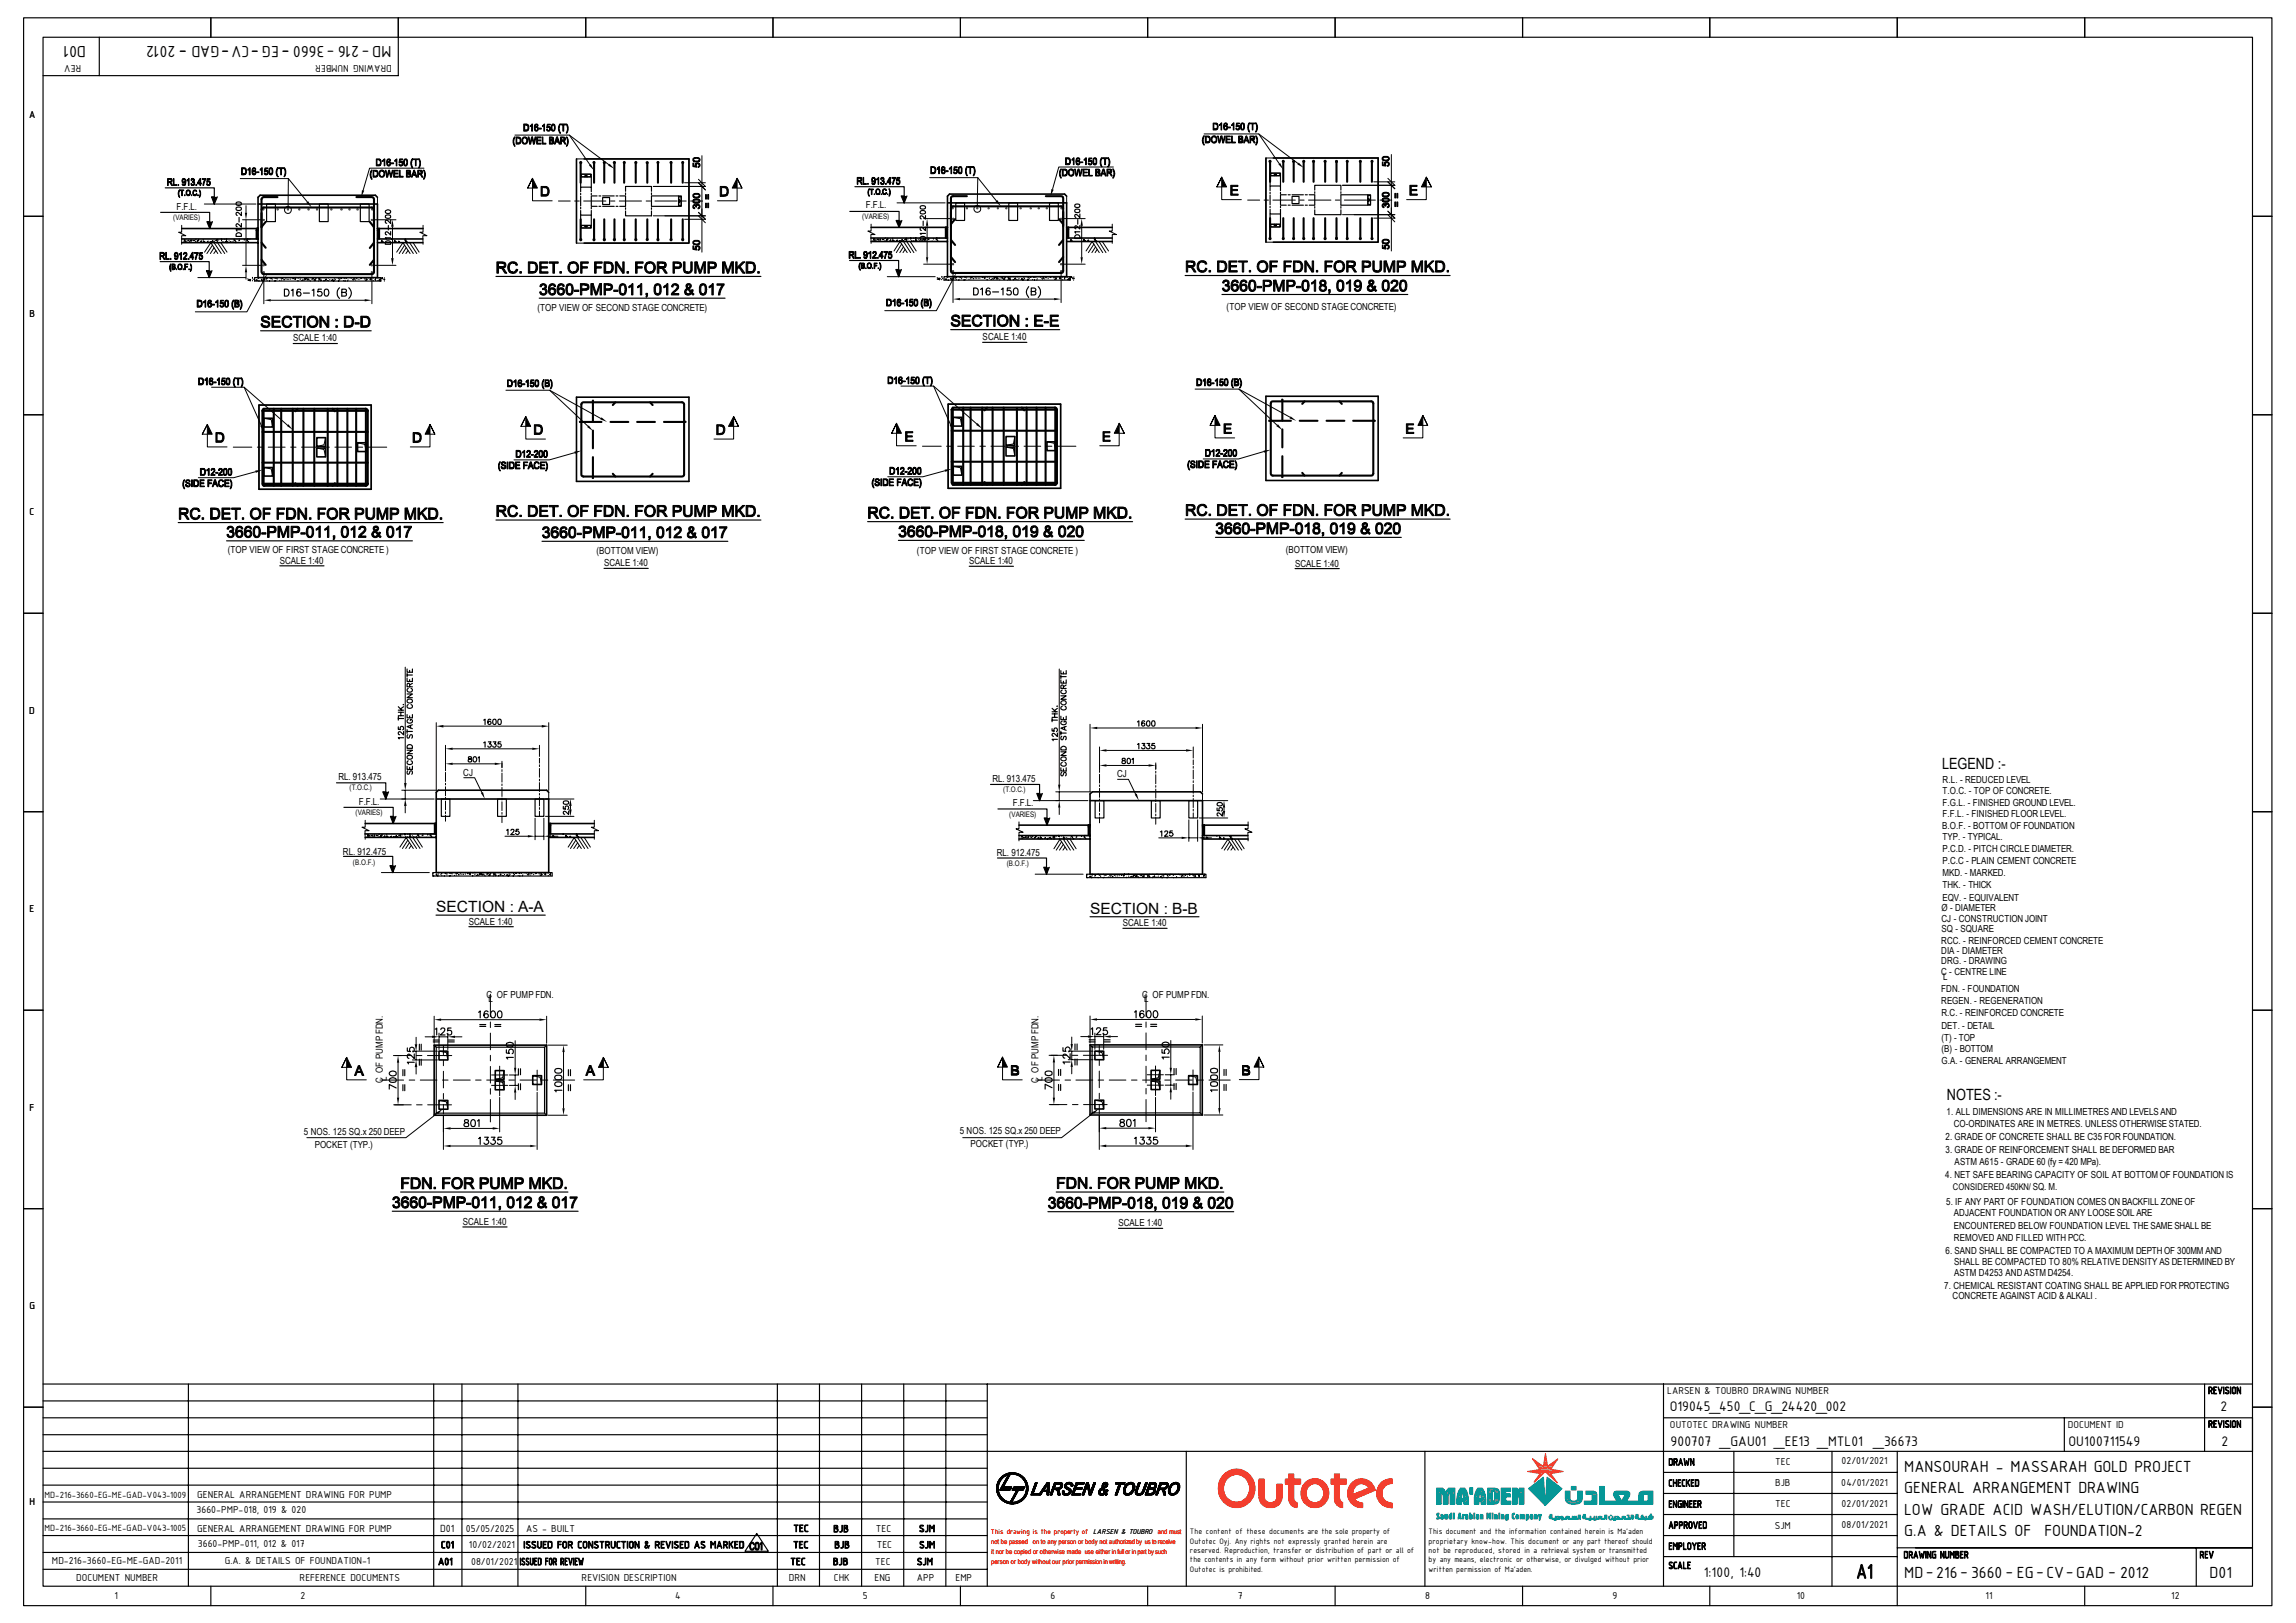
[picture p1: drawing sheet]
<svg xmlns="http://www.w3.org/2000/svg" width="420mm" height="297mm" viewBox="0 0 420 297" stroke-linecap="round" stroke-linejoin="round" font-family="sans-serif">
<defs><g id="words">
<g font-size="3.2">
<text x="15.7" y="8.4" transform="rotate(180 15.7 8.4)">D01</text>
<text x="34.2" y="8.8" transform="rotate(180 34.2 8.8)">-</text>
<text x="41.9" y="8.8" transform="rotate(180 41.9 8.8)">-</text>
<text x="47.4" y="8.8" transform="rotate(180 47.4 8.8)">-</text>
<text x="53" y="8.8" transform="rotate(180 53 8.8)">-</text>
<text x="71.6" y="8.4" transform="rotate(180 71.6 8.4)">MD-216 -3660 - EG-CV GAD - 2012</text>
<text x="348.3" y="269.5">MANSOURAH - MASSARAH GOLD PROJECT</text>
<text x="348.3" y="273.3">GENERAL ARRANGEMENT DRAWING</text>
<text x="348.3" y="277.2">LOW GRADE ACID WASH/ELUTION/CARBON REGEN</text>
<text x="348.3" y="281">G.A &amp; DETAILS OF</text>
<text x="374" y="281">FOUNDATION-2</text>
<text x="348.3" y="288.7">MD-216-3660 - EG-CV GAD - 2012</text>
<text x="377.9" y="288.3">-</text>
<text x="404.2" y="288.7">D01</text>
</g>
<g font-size="2.8">
<text x="355.3" y="140.8">LEGEND :-</text>
<text x="79.8" y="166.9">SECTION : A-A</text>
<text x="199.4" y="167.2">SECTION : B-B</text>
<text x="356.1" y="201.3">NOTES :-</text>
<text x="305.4" y="258.2">O19045_450_C_G_24420_002</text>
<text x="406.2" y="258.2">2</text>
<text x="305.6" y="264.6">900707 _GAU01 _EE13 _MTL01</text>
<text x="342.9" y="264.6">_36673</text>
<text x="378.4" y="264.6">OU100711549</text>
<text x="406.4" y="264.6">2</text>
<text x="311.7" y="288.5">1:100, 1:40</text>
</g>
<text font-size="2.1" x="80.5" y="280.3">D01</text>
<g font-size="2">
<text x="14.8" y="11.9" transform="rotate(180 14.8 11.9)">REV</text>
<text x="71.7" y="11.9" transform="rotate(180 71.7 11.9)">DRAWING NUMBER</text>
<text x="5.3" y="21.6">A</text>
<text x="5.4" y="58">B</text>
<text x="5.4" y="94.3">C</text>
<text x="5.3" y="130.6">D</text>
<text x="5.4" y="167">E</text>
<text x="5.4" y="203.3">F</text>
<text x="5.4" y="239.6">G</text>
<text x="305" y="255.1">LARSEN &amp; TOUBRO DRAWING NUMBER</text>
<text x="305.5" y="261.2">OUTOTEC DRAWING NUMBER</text>
<text x="378.2" y="261.2">DOCUMENT ID</text>
<text x="324.7" y="268.1">TEC</text>
<text x="336.8" y="268">02/01/2021</text>
<text x="5.4" y="275.4">H</text>
<text x="36.1" y="274.2">GENERAL ARRANGEMENT DRAWING FOR PUMP</text>
<text x="324.7" y="272">BJB</text>
<text x="324.7" y="275.8">TEC</text>
<text x="336.8" y="271.9">04/01/2021</text>
<text x="336.8" y="275.8">02/01/2021</text>
<text x="35.9" y="276.9">3660-PMP-018, 019 &amp; 020</text>
<text x="36.1" y="280.3">GENERAL ARRANGEMENT DRAWING FOR PUMP</text>
<text x="85.2" y="280.3">05/05/2025</text>
<text x="96.2" y="280.3">AS - BUILT</text>
<text x="160.2" y="280.4">TEC</text>
<text x="324.7" y="279.7">SJM</text>
<text x="336.8" y="279.7">08/01/2021</text>
<text x="9.5" y="286.1">MD-216-3660-EG-ME-GAD-2011</text>
<text x="36.2" y="283">3660-PMP-011, 012 &amp; 017</text>
<text x="41.1" y="286.2">G.A. &amp; DETAILS OF FOUNDATION-1</text>
<text x="85.8" y="283.3">10/02/2021</text>
<text x="86.2" y="286.4">08/01/2021</text>
<text x="160.1" y="286.4">TEC</text>
<text x="160.4" y="283.3">TEC</text>
<text x="13.9" y="289.3">DOCUMENT NUMBER</text>
<text x="21" y="292.7">1</text>
<text x="54.8" y="289.3">REFERENCE DOCUMENTS</text>
<text x="55" y="292.7">2</text>
<text x="106.4" y="289.3">REVISION DESCRIPTION</text>
<text x="123.5" y="292.7">4</text>
<text x="144.3" y="289.3">DRN</text>
<text x="152.5" y="289.3">CHK</text>
<text x="157.8" y="292.6">5</text>
<text x="160" y="289.3">ENG</text>
<text x="167.7" y="289.3">APP</text>
<text x="174.8" y="289.3">EMP</text>
<text x="192.2" y="292.7">6</text>
<text x="226.4" y="292.7">7</text>
<text x="260.7" y="292.7">8</text>
<text x="294.9" y="292.7">9</text>
<text x="328.7" y="292.7">10</text>
<text x="363.2" y="292.7">11</text>
<text x="397.2" y="292.7">12</text>
</g>
<g font-size="1.8">
<text x="32.3" y="38.4">F.F.L.</text>
<text x="158.4" y="38.1">F.F.L.</text>
<text x="98.3" y="56.9">(TOP VIEW OF SECOND STAGE CONCRETE)</text>
<text x="224.4" y="56.6">(TOP VIEW OF SECOND STAGE CONCRETE)</text>
<text x="53.6" y="62.5">SCALE 1:40</text>
<text x="179.7" y="62.3">SCALE 1:40</text>
<text x="41.7" y="101.2">(TOP VIEW OF FIRST STAGE CONCRETE )</text>
<text x="109.1" y="101.5">(BOTTOM VIEW)</text>
<text x="167.7" y="101.3">(TOP VIEW OF FIRST STAGE CONCRETE )</text>
<text x="235.2" y="101.3">(BOTTOM VIEW)</text>
<text x="51.2" y="103.2">SCALE 1:40</text>
<text x="110.5" y="103.6">SCALE 1:40</text>
<text x="177.3" y="103.2">SCALE 1:40</text>
<text x="236.9" y="103.7">SCALE 1:40</text>
<text x="61.9" y="142.8">RL. 913.475</text>
<text x="84.8" y="141.9">CJ</text>
<text x="181.5" y="143.1">RL. 913.475</text>
<text x="204.3" y="142.3">CJ</text>
<text x="355.3" y="143.3">R.L. - REDUCED LEVEL</text>
<text x="65.6" y="147.2">F.F.L.</text>
<text x="185.3" y="147.6">F.F.L.</text>
<text x="355.3" y="145.4">T.O.C. - TOP OF CONCRETE.</text>
<text x="355.3" y="147.5">F.G.L. - FINISHED GROUND LEVEL.</text>
<text x="355.3" y="149.5">F.F.L. - FINISHED FLOOR LEVEL.</text>
<text x="355.3" y="151.6">B.O.F. - BOTTOM OF FOUNDATION</text>
<text x="355.3" y="153.8">TYP. - TYPICAL.</text>
<text x="355.3" y="155.9">P.C.D. - PITCH CIRCLE DIAMETER.</text>
<text x="62.7" y="156.4">RL. 912.475</text>
<text x="182.3" y="156.7">RL. 912.475</text>
<text x="355.3" y="160.4">MKD. - MARKED.</text>
<text x="355.3" y="158.2">P.C.C - PLAIN CEMENT CONCRETE</text>
<text x="355.1" y="166.7">Ø - DIAMETER</text>
<text x="355.3" y="162.5">THK. - THICK</text>
<text x="355.3" y="164.8">EQV. - EQUIVALENT</text>
<text x="85.8" y="169.2">SCALE 1:40</text>
<text x="205.4" y="169.5">SCALE 1:40</text>
<text x="355.1" y="172.7">RCC. - REINFORCED CEMENT CONCRETE</text>
<text x="355.1" y="168.7">CJ - CONSTRUCTION JOINT</text>
<text x="355.1" y="170.5">SQ - SQUARE</text>
<text x="355.1" y="174.6">DIA - DIAMETER</text>
<text x="355.1" y="176.4">DRG. - DRAWING</text>
<text x="355.1" y="178.5">C - CENTRE LINE</text>
<text x="355.5" y="179.3">L</text>
<text x="89" y="182.7">C OF PUMP FDN.</text>
<text x="89.4" y="183.4">L</text>
<text x="208.9" y="182.7">C OF PUMP FDN.</text>
<text x="209.3" y="183.4">L</text>
<text x="355.1" y="181.5">FDN. - FOUNDATION</text>
<text x="355.1" y="183.7">REGEN. - REGENERATION</text>
<text x="355.1" y="185.9">R.C. - REINFORCED CONCRETE</text>
<text x="355.1" y="188.3">DET. - DETAIL</text>
<text x="355.1" y="190.4">(T) - TOP</text>
<text x="70.7" y="197.9" transform="rotate(-90 70.7 197.9)">L</text>
<text x="190.7" y="197.9" transform="rotate(-90 190.7 197.9)">L</text>
<text x="355.1" y="192.4">(B) - BOTTOM</text>
<text x="355.1" y="194.7">G.A. - GENERAL ARRANGEMENT</text>
<text x="70" y="198.2" transform="rotate(-90 70 198.2)">C OF PUMP FDN.</text>
<text x="190" y="198.2" transform="rotate(-90 190 198.2)">C OF PUMP FDN.</text>
<text x="55.6" y="207.6">5 NOS. 125 SQ.x 250 DEEP</text>
<text x="175.6" y="207.6">5 NOS. 125 SQ.x 250 DEEP</text>
<text x="177.5" y="210">POCKET (TYP.)</text>
<text x="355.9" y="208.5">2. GRADE OF CONCRETE SHALL BE C35 FOR FOUNDATION.</text>
<text x="356.1" y="204.1">1. ALL DIMENSIONS ARE IN MILLIMETRES AND LEVELS AND</text>
<text x="357.4" y="206.2">CO-ORDINATES ARE IN METRES. UNLESS OTHERWISE STATED.</text>
<text x="57.6" y="210">POCKET (TYP.)</text>
<text x="355.8" y="215.6">4. NET SAFE BEARING CAPACITY OF SOIL AT BOTTOM OF FOUNDATION IS</text>
<text x="355.9" y="211">3. GRADE OF REINFORCEMENT SHALL BE DEFORMED BAR</text>
<text x="357.6" y="213.2">ASTM A615 - GRADE 60 (fy = 420 MPa).</text>
<text x="356" y="220.5">5. IF ANY PART OF FOUNDATION COMES ON BACKFILL ZONE OF</text>
<text x="84.7" y="224.2">SCALE 1:40</text>
<text x="204.6" y="224.4">SCALE 1:40</text>
<text x="357.4" y="224.9">ENCOUNTERED BELOW FOUNDATION LEVEL THE SAME SHALL BE</text>
<text x="357.4" y="222.6">ADJACENT FOUNDATION OR ANY LOOSE SOIL ARE</text>
<text x="357.4" y="227">REMOVED AND FILLED WITH PCC.</text>
<text x="355.9" y="229.5">6. SAND SHALL BE COMPACTED TO A MAXIMUM DEPTH OF 300MM AND</text>
<text x="357.5" y="231.5">SHALL BE COMPACTED TO 80% RELATIVE DENSITY AS DETERMINED BY</text>
<text x="357.5" y="233.6">ASTM D4253 AND ASTM D4254.</text>
<text x="355.6" y="235.9">7. CHEMICAL RESISTANT COATING SHALL BE APPLIED FOR PROTECTING</text>
<text x="357.2" y="237.8">CONCRETE AGAINST ACID &amp; ALKALI .</text>
<text x="8.1" y="274.1">MD-216-3660-EG-ME-GAD-V043-1009</text>
<text x="8.1" y="280.2">MD-216-3660-EG-ME-GAD-V043-1005</text>
</g>
<text font-size="1.7" x="357.2" y="217.8">CONSIDERED 450KN/ SQ. M.</text>
<g font-size="1.6">
<text x="217.7" y="280.8">The content of these documents are the sole property of</text>
<text x="261.3" y="280.8">This document and the information contained herein is Ma'aden</text>
<text x="217.7" y="282.5">Outotec Oyj. Any rights not expressly granted herein are</text>
<text x="217.7" y="284.2">reserved. Reproduction, transfer or distribution of part or all of</text>
<text x="217.7" y="285.9">the contents in any form without prior written permission of</text>
<text x="217.7" y="287.6">Outotec is prohibited.</text>
<text x="261.3" y="282.5">proprietary know-how. This document or any part thereof should</text>
<text x="261.3" y="284.2">not be reproduced, stored in a retrieval system or transmitted</text>
<text x="261.3" y="285.9">by any means, electronic or otherwise, or divulged without prior</text>
<text x="261.3" y="287.6">written permission of Ma'aden.</text>
</g>
<g font-size="1.4">
<text x="31.7" y="40.2">(VARIES)</text>
<text x="157.7" y="40">(VARIES)</text>
<text x="63.9" y="144.7">(T.O.C.)</text>
<text x="65" y="149.2">(VARIES)</text>
<text x="183.5" y="145">(T.O.C.)</text>
<text x="184.6" y="149.5">(VARIES)</text>
<text x="64.6" y="158.2">(B.O.F.)</text>
<text x="184.1" y="158.5">(B.O.F.)</text>
</g>
<text font-size="1.4" fill="#f00" x="181.3" y="280.7">This drawing is the property of LARSEN &amp; TOUBRO</text>
<g font-size="1.3" fill="#f00">
<text x="211.8" y="280.7">and must</text>
<text x="181.3" y="282.5">not be passed</text>
<text x="181.3" y="284.4">it nor be copied or otherwise made use either in full or in part by such</text>
<text x="181.3" y="286.2">person or body without our prior permission in writing.</text>
<text x="188.9" y="282.5">on to any person or body not authorized by us to receive</text>
</g>
</g></defs>
<g fill="none" stroke="#000" stroke-width=".3">
<path d="M69 36.1l-.3-.4h-21.1l-.4 .4v14.7h21.8v-13.5h-21.8M105.5 29.1v15.4M106.8 29.1h19.2v15.4h-19.2M195.1 35.9l-.4-.4h-21l-.4 .4v14.7h21.8v-13.5h-21.8M231.6 28.9v15.4M232.9 28.9h19.2v15.4h-19.2M33.2 41.8h14M33.2 44.4h14M33.2 43.7h14M46.9 42.2h.3M46.9 41.8v1.9M69 41.8h8.4"/>
<path d="M69 42.2h.4M69 44.4h8.3M69 43.7h8.3M69.4 41.8v1.9M159.3 43.6h14M159.3 41.6h14M159.3 44.2h14M173 42h.3M173 41.6v2M195.1 41.6h8.4M195.1 44.2h8.4M195.1 43.6h8.4"/>
<path d="M195.1 42h.4M195.5 41.6v2M47.4 74.1h20.5v15.4h-20.5zM48.3 76.5h1.6v1.6h-1.6zM105.5 72.7h20.5v15.4h-20.5zM173.4 74h20.6v15.4h-20.6zM174.4 76.4h1.5v1.6h-1.5zM184 79.9h1.6v1.6h-1.6zM231.6 72.5h20.5v15.4h-20.5zM48.3 85.6h1.6v1.5h-1.6zM58 82h1.6v1.6h-1.6zM58 80.1h1.6v1.6h-1.6z"/>
<path d="M65.4 81h1.6v1.6h-1.6zM174.4 85.3h1.5v1.7h-1.5zM184 81.8h1.6v1.6h-1.6zM191.5 80.9h1.6v1.6h-1.6zM66.8 152.6h13M66.8 150.7h13M66.8 153.2h13M79.5 151h.3M79.8 150.7h-.3v1.9M100.4 150.7h8.3M100.4 151h.3M100.4 153.2h8.3"/>
<path d="M100.4 152.6h8.3M100.4 145l-.4-.4h-19.8l-.4 .4v14.7h20.6v-13.5h-20.6M100.7 150.7v1.9M186.4 151h13M186.4 153.5h13M186.4 152.9h13M199.1 151.3h.3M199.1 151v1.9M220 151h8.3M220 151.3h.3M220 153.5h8.3M220 152.9h8.3"/>
<path d="M220 145.3l-.4-.4h-19.8l-.4 .4v14.7h20.6v-13.5h-20.6M220.3 151v1.9M79.4 191.3h20.6v12.8h-20.6zM80.3 192.4h1.6v1.6h-1.6zM90.6 197.8h1.6v1.6h-1.6zM90.6 195.9h1.6v1.6h-1.6zM97.5 196.8h1.6v1.7h-1.6zM199.4 191.2h20.5v12.8h-20.5zM200.3 192.4h1.6v1.5h-1.6zM210.6 197.8h1.6v1.6h-1.6zM210.6 195.9h1.6v1.6h-1.6zM217.4 196.8h1.6v1.7h-1.6z"/>
<path d="M80.3 201.4h1.6v1.6h-1.6zM200.3 201.3h1.6v1.6h-1.6z"/>
</g>
<g fill="none" stroke="#000" stroke-width=".18">
<path d="M37.4 37.3h9.4M43.9 32.7h8.8l3.5 4.3M45 37.6v1.3M52.7 32.7v5.1M69 36.1v1.2M77.6 30.8h-10l-1.2 4M94.2 24.7h9.9l7.3 5.4M96.5 34.4l.9-1.8 .9 1.8h-1.8l.9-1.8v4.1h3.6M102.2 36.8h2.1M104.1 24.7l3.8 5.4M105.1 36.8h.9M105.5 29.1h20.5v15.4h-20.5z"/>
<path d="M106.8 36.8h4M111.7 36.8h.8M113.3 36.8h4M118.2 36.8h.8M119.5 39.5h9.5M119.8 36.8h4.1M124.7 36.8h.8M125.2 33.4h3.8M126.3 36.8h2.2M127.8 33.4l1.2 1.4M127.8 38.9l1.2 1.2h-3.8M127.8 32.8l1.2 1.3h-9.5"/>
<path d="M127.8 39.5l1.2 1.3M128.4 28.5v17.6M135.7 34.4l-.9-1.8-.9 1.8h1.8l-.9-1.8v4.1h-3.6M164.1 37.1h8.8M170.1 32.5h8.8l3.4 4.3M178.9 32.5l-.1 5.1M195.1 35.9v1.2M203.7 30.6h-10l-1.2 4M220.3 24.5h10l7.1 5.4M222.6 34.2l.9-1.8 .9 1.8h-1.8l.9-1.8v4.1h3.6M228.2 36.6h2.2M230.3 24.5l3.7 5.5"/>
<path d="M231.2 36.6h.8M231.6 28.9h20.5v15.4h-20.5zM232.8 36.6h4.1M237.7 36.6h.8M239.4 36.6h4.1M244.3 36.6h.8M245.6 39.3h9.5M245.9 36.6h4.1M250.8 36.6h.8M251.3 33.3h3.8M252.4 36.6h2.2M253.9 32.6l1.2 1.3h-9.5"/>
<path d="M253.9 33.3l1.2 1.2M253.9 38.7l1.2 1.2h-3.8M253.9 39.3l1.2 1.3M254.5 28.3v17.6M261.8 34.2l-.9-1.8-.9 1.8h1.8l-.9-1.8v4.1h-3.6M33.2 41.2v1.3h-.5l1.3 .6h-.8v1.6M36.2 50.8h8.8M37.4 46.1l1.2-1.7 1.2 2M38.9 44.9l-1.1 1.5M39.2 45.3l-.7 1.1M39.2 44.4l1.3 2M39.5 45.8l-.4 .6"/>
<path d="M39.8 44.4l1.3 2M40.4 44.4l1.1 1.7M44.4 48.6h3.5M44.4 40.2h3.5M45 49.8v1.3M45 40.2v8.4M48.3 50.2v5.4M48.3 51.3l-3.1 5.8h-9.5M49.5 54.9h17.2M68 50.2v5.4M68.3 48.6h4.1M68.3 40.2h4.1"/>
<path d="M71.8 41.5v5.7M72.6 46.1l1.1-1.7 1.3 2M74 44.9l-1 1.5M74.3 44.4l1.3 2M74.3 45.3l-.7 1.1M74.6 45.8l-.3 .6M74.9 44.4l1.3 2M75.6 44.4l1.1 1.7M77.4 41.2v1.3h-.6l1.3 .6h-.8l.1 1.6M159.3 41v1.3h-.6l1.4 .6h-.8v1.6M162.3 50.6h8.8M163.5 45.9l1.1-1.7 1.3 2"/>
<path d="M164.9 44.7l-.9 1.5M165.3 44.2l1.3 2M165.3 45.2l-.7 1M165.6 45.6l-.4 .6M165.9 44.2l1.3 2M166.5 44.2l1.1 1.7M169 48.3h5M169 40h5M169.6 41.3v5.8M174.3 50v5.4M174.3 51.1l-3 5.8h-9.5M175.6 54.7h17.2"/>
<path d="M194.1 50v5.4M194.4 48.3h4.1M194.4 40h4.1M197.9 41.3v5.8M198.7 45.9l1.1-1.7 1.3 2M200.1 44.7l-1 1.5M200.4 45.2l-.7 1M200.4 44.2l1.3 2M200.7 45.6l-.4 .6M201 44.2l1.3 2M201.6 44.2l1.2 1.7M203.5 41v1.3h-.6l1.3 .6h-.7v1.6"/>
<path d="M37 79.5l.9-1.8 .9 1.8h-1.8l.9-1.8v4.1h3.6M38.7 70.9h6l7.9 6.9M44.7 70.9l3.1 7M47.4 74.1h20.5v15.4h-20.5zM48.3 76.5l1.3 .3 .3 1.3M79.5 79.5l-.8-1.8-.9 1.8h1.7l-.8-1.8v4.1h-3.6M92.5 71.4h8l9.4 5.2M95.3 78l.9-1.8 .9 1.8h-1.8l.9-1.8v4.1h3.6M100.5 71.4l7 6.6M135.1 78l-.9-1.8-.9 1.8h1.8l-.9-1.8v4.1h-3.6M163.1 79.3l.9-1.8 .9 1.8h-1.8l.9-1.8v4.1h3.6M164.8 70.7h6l7.9 6.9"/>
<path d="M170.8 70.7l3.1 7M173.4 74h20.6v15.4h-20.6zM174.4 76.4l1.3 .2 .2 1.4M185.6 79.9l-.2 1.3-1.4 .3M205.7 79.3l-1-1.8-.9 1.8h1.9l-1-1.8v4.1h-3.5M218.6 71.2h8l9.4 5.2M221.4 77.9l.8-1.9 1 1.9h-1.8l.8-1.9v4.1h3.6M226.6 71.2l7 6.6M261.2 77.9l-.9-1.9-.9 1.9h1.8l-.9-1.9v4.1h-3.6M42.7 81.8h3.4M46.8 86.3l-4 1.1h-6.5M47.1 81.8h1"/>
<path d="M48.3 85.6l1.3 .2 .3 1.3M49.1 81.8h3.1M53.2 81.8h.9M55.2 81.8h3M58 82l1.3 .3 .3 1.3M59.2 81.8h1M59.6 80.1l-.3 1.3-1.3 .3M61.3 81.8h3M65.3 81.8h1M65.4 81l1.3 .3 .3 1.3M67.3 81.8h3.4M105.1 82.8l-4.6 1.4h-6.5"/>
<path d="M168.7 81.7h3.5M172.8 86.1l-4 1.1h-6.4M173.1 81.7h1.1M174.4 85.3l1.3 .3 .2 1.4M175.2 81.7h3M179.2 81.7h1.1M181.3 81.7h3M184 81.8l1.4 .3 .2 1.3M185.3 81.7h1M187.3 81.7h3.1M191.4 81.7h1M191.5 80.9l1.3 .2 .3 1.4"/>
<path d="M193.4 81.7h3.4M231.2 82.6l-4.6 1.4h-6.5M74.1 122.1v21.2M79.8 132.2v12.5M81.1 132.9h18M81.5 136.4v4.7M82.8 137h14.6M82.8 139.8h7.7M91.8 139.3v1.2M98.7 136.4v2M98.7 138.8v.9M98.7 140v.3"/>
<path d="M100.4 132.2v12.5M193.8 122.4v21.2M199.4 132.5v12.4M200.7 133.2h18M201.1 136.7v4.7M202.4 137.3h14.6M211.4 139.6v1.2M218.3 136.7v2M218.3 139.1v.9M220 132.5v12.4M66.8 150.1v1.3h-.6l1.3 .6h-.7v1.6M69.6 146.2h9.8"/>
<path d="M69.8 159.7h8.7M73.2 155l1.1-1.7 1.3 2M73.5 144.6h6.4M74.1 144.6v1.6M74.1 147.5v1.3M74.6 153.8l-1 1.5M74.9 154.2l-.7 1.1M74.9 153.3l1.3 2M75.2 154.7l-.4 .6M75.5 153.3l1.3 2M76.2 153.3l1.1 1.7M81.5 141.4v1.6"/>
<path d="M81.5 143.3v.3M81.5 144v1.6M81.5 145.9v.4M81.5 146.6v1.6M81.5 148.5v.4M81.5 149.2v1.1M84.8 142.3h2l1.3 2.7M91.8 140.8v.4M91.8 141.5v1.6M91.8 143.5v.3M91.8 144.1v1.7M91.8 146v.4"/>
<path d="M91.8 146.7v1.6M91.8 148.7v.3M91.8 149.3v1.2M92.4 153h4.2M97.9 149.7v4M97.9 153h1.6M98.7 140.6v1.6M98.7 142.6v.3M98.7 143.2v1.7M98.7 145.2v.3M98.7 145.8v1.7M98.7 147.8v.3"/>
<path d="M98.7 148.5v.9M99.5 149.7v4M99.8 146.2h5.2M99.8 149.4h5.2M100.4 145v1.2M100.8 153h1.3M103.9 155l1.1-1.7 1.3 2M104.4 147.5v.6M105.3 153.8l-.9 1.5M105.7 154.2l-.8 1.1M105.7 153.3l1.2 2M106 154.7l-.4 .6"/>
<path d="M106.3 153.3l1.3 2M106.9 153.3l1.1 1.7M108.7 150.1v1.3h-.5l1.3 .6h-.8v1.6M186.4 150.4v1.3h-.6l1.4 .6h-.8v1.6M189 146.5h10M189.4 160h8.7M192.8 155.3l1.1-1.7 1.3 2M193.1 144.9h6.4M193.8 144.9v1.6M193.8 147.8v1.3M194.2 154.1l-1 1.5M194.5 154.5l-.7 1.1"/>
<path d="M194.5 153.6l1.3 2M194.8 155l-.4 .6M195.1 153.6l1.3 2M195.7 153.6l1.1 1.7M201.1 141.7v1.6M201.1 143.6v.3M201.1 144.3v1.6M201.1 146.2v.4M201.1 146.9v1.6M201.1 148.8v.4M201.1 149.5v1.1M202.4 140.1h7.7"/>
<path d="M204.4 142.6h2l1.3 2.7M211.4 141.1v.4M211.4 141.8v1.6M211.4 143.8v.3M211.4 144.4v1.6M211.4 146.3v.4M211.4 147v1.6M211.4 149v.3M211.4 149.6v1.2M212 153.3h4.2M217.5 150v4M217.5 153.3h1.6"/>
<path d="M218.3 140.3v.3M218.3 140.9v1.6M218.3 142.9v.3M218.3 143.6v1.6M218.3 145.5v.3M218.3 146.1v1.7M218.3 148.1v.3M218.3 148.8v.8M219.1 150v4M219.4 146.5h5.2M219.4 149.7h5.2M220 145.3v1.2"/>
<path d="M220.3 153.3h1.3M223.5 155.3l1.1-1.7 1.3 2M223.9 147.8v.6M224.9 154.1l-1 1.5M225.2 154.5l-.7 1.1M225.2 153.6l1.3 2M225.6 155l-.4 .6M225.8 153.6l1.4 2M226.5 153.6l1.1 1.7M228.3 150.4v1.3h-.6l1.3 .6h-.7v1.6M62.5 195.3l.9-1.8 .9 1.8h-1.8l.9-1.8v4.1h3.6M69.9 197.7h3.9"/>
<path d="M72 193.2h3.2M72.8 194.5v6.4M74.8 197.7h1.1M75.4 192.4h4.6M75.4 194h4.6M76.1 189.8v1.3M76.1 192.4v1.6M76.1 195.3v1.3M76.2 193.2h1M76.9 197.7h3M77.8 189.7h1.2M78.2 193.2h4.4"/>
<path d="M79.4 186v4.9M80.3 189.1v3M80.3 189.7h1.6M80.3 192.4l1.4 .2 .2 1.4M80.7 186.6h18M80.9 197.7h1.1M81.1 191.3v1.7M81.1 194v1M81.1 196v3.1M81.9 189.1v3M82.9 197.7h3.1M83.2 189.7h1.3"/>
<path d="M87 197.7h1M89 197.7h3.1M89.7 181.9v4.2M89.7 187v1M89.7 189.1v3M89.7 193.1v1M89.7 195.2v3M89.7 199.2v1M89.9 198.6h3M89.9 196.7h3M90.6 197.8l1.3 .3 .3 1.3M91.4 195.1v5.4"/>
<path d="M92.2 195.9l-.3 1.3-1.3 .3M93.1 197.7h1M93.2 198.6h1.7M93.2 196.7h1.7M94.2 190.5v4.9M94.2 196.7v1.9M94.2 199.9v1.3M95.1 197.7h3.1M97.5 196.8l1.3 .3 .3 1.4M98.3 199.9v10.5M98.3 195.8v3.8M99.2 197.7h1"/>
<path d="M100 186v4.9M100.3 191.3h3.5M101.2 197.7h3.9M103.1 192.5v10.3M111.3 195.3l-.9-1.8-.9 1.8h1.8l-.9-1.8v4.1h-3.6M182.5 195.3l.9-1.8 .9 1.8h-1.8l.9-1.8v4.1h3.6M189.9 197.7h3.9M191.9 193.1h3.2M192.8 194.4v6.5M194.8 197.7h1M195.4 192.4h4.5M195.4 193.9h4.5"/>
<path d="M196 189.8v1.3M196 192.4v1.5M196 195.2v1.3M196.1 193.1h1M196.8 197.7h3.1M197.7 189.7h1.3M198.2 193.1h4.4M199.4 185.9v5M200.3 189.1v2.9M200.3 189.7h1.6M200.3 192.4l1.3 .2 .3 1.3M200.7 186.6h18"/>
<path d="M200.9 197.7h1M201.1 191.3v1.7M201.1 194v1M201.1 196v3.1M201.9 189.1v2.9M202.9 197.7h3.1M203.2 189.7h1.2M207 197.7h1M209 197.7h3M209.6 181.9v4.1M209.6 187v1M209.6 189v3.1"/>
<path d="M209.6 193.1v1M209.6 195.1v3.1M209.6 199.2v1M209.8 198.6h3M209.8 196.7h3M210.6 197.8l1.3 .3 .3 1.3M211.4 195.1v5.4M212.2 195.9l-.3 1.3-1.3 .3M213.1 197.7h.9M213.1 198.6h1.7M213.1 196.7h1.7M214.2 190.4v5"/>
<path d="M214.2 196.7v1.9M214.2 199.9v1.3M215.1 197.7h3M217.4 196.8l1.3 .3 .3 1.4M218.2 199.9v10.5M218.2 195.8v3.7M219.1 197.7h1M219.9 185.9v5M220.2 191.2h3.5M221.1 197.7h3.9M223.1 192.5v10.3M231.2 195.3l-.9-1.8-.9 1.8h1.8l-.9-1.8v4.1h-3.6"/>
<path d="M72 202.2h3.2M76.2 202.2h1M80 203.7l-5.7 4.5h-18.2M80.3 201.4l1.4 .2 .2 1.4M81.1 202.1v1.7M81.1 204.1v6.3M81.1 200.1v1M82.4 209.7h14.6M82.4 206.5h7.7M82.6 202.2h-4.4M89.7 201.2v4.1M91.4 200.8v6.3"/>
<path d="M100.3 204.1h3.5M191.9 202.1h3.3M196.2 202.1h1M200 203.7l-5.8 4.5h-18.1M200.3 201.3l1.3 .3 .3 1.3M201.1 202.1v1.7M201.1 204.1v6.3M201.1 200.1v1M202.4 209.7h14.5M202.4 206.5h7.7M202.5 202.1h-4.3M209.6 201.2v4.1"/>
<path d="M211.4 200.8v6.3M220.2 204h3.5"/>
<circle cx="52.7" cy="38.4" r=".65"/>
<circle cx="178.8" cy="38.2" r=".64"/>
</g>
<g fill="#000">
<path d="M38.7 36h1.1l-.6 1.3zM44.8 38.9h.4l-.2 1.3zM48 38.3h.2l-.2 .2zM48 38.1l.2 .2h-.2zM48.2 38.3v.2h-.2zM48 38.1h.2v.2zM48.2 38.3l.1 .2h-.1zM48.2 38.1h.1l-.1 .2zM48.2 38.3h.2l-.1 .2zM48.3 38.1l.1 .2h-.2zM50.6 38.3h.2l-.2 .2zM50.6 38.1l.2 .2h-.2z"/>
<path d="M50.8 38.3v.2h-.2zM50.6 38.1h.2v.2zM50.8 38.3l.1 .2h-.1zM50.8 38.1h.1l-.1 .2zM50.8 38.3h.2l-.1 .2zM50.9 38.1l.1 .2h-.2zM52.5 38.3h.2l-.2 .2zM52.5 38.1l.2 .2h-.2zM52.7 38.3v.2h-.2zM52.5 38.1h.2v.2zM52.7 38.3l.1 .2h-.1zM52.7 38.1h.1l-.1 .2z"/>
<path d="M52.7 38.3h.2l-.1 .2zM52.8 38.1l.1 .2h-.2zM54.5 38.3h.2l-.1 .2zM54.6 38.1l.1 .2h-.2zM54.7 38.3v.2h-.1zM54.6 38.1h.1v.2zM54.7 38.3l.2 .2h-.2zM54.7 38.1h.2l-.2 .2zM54.7 38.3h.2v.2zM54.9 38.1v.2h-.2zM56.2 38.3h.2l-.1 .2zM56.3 38.1l.1 .2h-.2z"/>
<path d="M56.4 38.3v.2h-.1zM56 37.1l.4-.3 .6 1.2zM56.3 38.1h.1v.2zM56.4 38.3l.2 .2h-.2zM56.4 38.1h.2l-.2 .2zM56.4 38.3h.2v.2zM56.6 38.1v.2h-.2zM57.8 38.3h.2l-.2 .2zM57.8 38.1l.2 .2h-.2zM58 38.3v.2h-.2zM57.8 38.1h.2v.2zM58 38.3l.1 .2h-.1z"/>
<path d="M58 38.1h.1l-.1 .2zM58 38.3h.2l-.1 .2zM58.1 38.1l.1 .2h-.2zM60.4 38.3h.2l-.1 .2zM60.5 38.1l.1 .2h-.2zM60.6 38.3v.2h-.1zM60.5 38.1h.1v.2zM60.6 38.3l.1 .2h-.1zM60.6 38.1h.1l-.1 .2zM60.6 38.3h.2l-.1 .2zM60.7 38.1l.1 .2h-.2zM62.2 38.3h.2l-.1 .2z"/>
<path d="M62.3 38.1l.1 .2h-.2zM62.4 38.3l.1 .2h-.2zM62.3 38.1h.1v.2zM62.4 38.3l.2 .2h-.1zM62.4 38.1h.2l-.2 .2zM62.4 38.3h.3l-.1 .2zM62.4 38.3l.2-.2 .1 .2zM63.7 38.3h.2l-.1 .2zM63.8 38.1l.1 .2h-.2zM63.9 38.3v.2h-.1zM63.8 38.1h.1v.2zM63.9 38.3l.2 .2h-.2z"/>
<path d="M63.9 38.1h.2l-.2 .2zM63.9 38.3h.2v.2zM64.1 38.1v.2h-.2zM65.2 38.3h.2l-.2 .2zM65.2 38.1l.2 .2h-.2zM65.4 38.3v.2h-.2zM65.2 38.1h.2v.2zM65.4 38.3l.2 .2h-.2zM65.4 38.1h.1l-.1 .2zM65.4 38.3h.2v.2zM65.5 38.1l.1 .2h-.2zM66.2 34.8l.4 .1-.5 1.2z"/>
<path d="M67.9 38.3h.2l-.2 .2zM67.9 38.1l.2 .2h-.2zM68.1 38.3v.2h-.2zM67.9 38.1h.2v.2zM68.1 38.3l.1 .2h-.1zM68.1 38.1h.1l-.1 .2zM68.1 38.3h.2l-.1 .2zM68.2 38.1l.1 .2h-.2zM97.4 32.6l.9 1.8h-.9zM106.1 29.8h.2zM106.2 29.7l.1 .1h-.2zM106.2 29.7l.1 .1z"/>
<path d="M106.2 29.8h.1zM106.2 29.7h.1zM107.7 30.3l.4-.3 .6 1.2zM108.5 29.8h.2zM108.5 29.8h.3zM108.6 29.7l.2 .1h-.3zM108.6 29.7l.2 .1zM108.6 29.8h.1zM108.6 29.7h.1zM110.4 29.7l.3 .1zM110.4 29.8h.2zM110.4 29.8h.3z"/>
<path d="M110.4 29.7h.2zM111.5 30l.9 .9-1.1-.6zM112.3 29.8h.2zM112.3 29.7l.2 .1h-.2zM112.3 29.7l.2 .1zM112.3 29.7h.2zM114.1 29.8h.2zM114.1 29.7l.2 .1h-.2zM114.1 29.7l.2 .1zM114.1 29.7h.2zM116.2 29.8h.2zM116.2 29.7l.2 .1h-.2z"/>
<path d="M116.2 29.7l.2 .1zM116.2 29.7h.2zM118.3 29.8h.1zM118.3 29.8h.2zM118.3 29.7l.2 .1h-.2zM118.3 29.7l.2 .1zM120.3 29.7l.1 .1zM120.3 29.8h.1zM120.3 29.7h.1zM122.6 29.8h.2zM122.7 29.7l.2 .1h-.3zM122.7 29.7l.2 .1z"/>
<path d="M122.7 29.8h.1zM122.7 29.7h.1zM124.8 29.7l.2 .1zM124.8 29.8h.2zM124.8 29.7h.2zM134.8 32.6v1.8h-.9zM164.8 35.9h1.1l-.5 1.2zM174 38.1h.2l-.1 .2zM174.1 38l.1 .1h-.2zM174.2 38.1v.2h-.1zM174.2 39.9l.1 .1h-.2zM174.1 38l.1-.1v.2z"/>
<path d="M174.2 38.1l.2 .2h-.2zM174.2 39.9l.1-.1v.2zM174.2 37.9l.2 .1-.2 .1zM174.2 38.1h.3l-.1 .2zM174.2 38.1l.2-.1 .1 .1zM174.3 39.8l.2 .1-.2 .1zM176.7 38.1h.2l-.2 .2zM176.7 38l.2 .1h-.2zM176.9 38.1v.2h-.2zM176.7 38l.2-.1v.2zM176.9 38.1l.1 .2h-.1zM176.9 37.9l.1 .1-.1 .1z"/>
<path d="M176.9 38.1h.2l-.1 .2zM176.9 38.1l.1-.1 .1 .1zM178.6 38.1h.2l-.2 .2zM178.6 38l.2 .1h-.2zM178.8 38.1v.2h-.2zM178.6 38l.2-.1v.2zM178.8 38.1l.1 .2h-.1zM178.8 37.9l.1 .1-.1 .1zM178.8 38.1h.2l-.1 .2zM178.9 38l.1 .1h-.2zM180.6 38.1h.2l-.1 .2zM180.7 38l.1 .1h-.2z"/>
<path d="M180.8 38.1v.2h-.1zM180.7 38l.1-.1v.2zM180.8 38.1l.2 .2h-.2zM180.8 37.9l.2 .1-.2 .1zM180.8 38.1h.3l-.1 .2zM181 38l.1 .1h-.2zM182.3 38.1h.2l-.1 .2zM182.4 38l.1 .1h-.2zM182.5 38.1v.2h-.1zM182.1 36.9l.4-.3 .6 1.2zM182.4 38l.1-.1v.2zM182.5 38.1l.2 .2h-.2z"/>
<path d="M182.5 37.9l.2 .1-.2 .1zM182.5 38.1h.3l-.1 .2zM182.7 38l.1 .1h-.3zM183.9 38.1h.2l-.2 .2zM183.9 38l.2 .1h-.2zM184.1 38.1v.2h-.2zM183.9 38l.2-.1v.2zM184.1 38.1l.1 .2h-.1zM184.1 37.9l.1 .1-.1 .1zM184.1 38.1h.2l-.1 .2zM184.1 38.1l.1-.1 .1 .1zM186.5 38.1h.2l-.1 .2z"/>
<path d="M186.6 38l.1 .1h-.2zM186.7 38.1v.2h-.1zM186.6 38l.1-.1v.2zM186.7 38.1l.2 .2h-.2zM186.7 37.9l.2 .1-.2 .1zM186.7 38.1h.2v.2zM186.7 38.1l.2-.1v.1zM188.3 38.1h.3l-.2 .2zM188.4 38l.2 .1h-.3zM188.6 38.1v.2h-.2zM188.4 38l.2-.1v.2zM188.6 38.1l.1 .2h-.1z"/>
<path d="M188.6 37.9l.1 .1-.1 .1zM188.6 38.1h.2l-.1 .2zM188.7 38l.1 .1h-.2zM189.8 38.1h.2l-.1 .2zM189.9 38l.1 .1h-.2zM190 38.1v.2h-.1zM189.9 38l.1-.1v.2zM190 38.1l.2 .2h-.2zM190 37.9l.2 .1-.2 .1zM190 38.1h.2v.2zM190.2 38v.1h-.2zM191.3 38.1h.2l-.2 .2z"/>
<path d="M191.3 38l.2 .1h-.2zM191.5 38.1v.2h-.2zM191.3 38l.2-.1v.2zM191.5 38.1l.1 .2h-.1zM191.5 37.9l.1 .1-.1 .1zM191.5 38.1h.2l-.1 .2zM191.5 38.1l.1-.1 .1 .1zM192.3 34.6l.4 .1-.5 1.2zM194 38.1h.2l-.2 .2zM194 39.9l.1 .1h-.2zM194 38l.2 .1h-.2zM194.2 38.1v.2h-.2z"/>
<path d="M194 39.9l.1-.1v.2zM194 38l.2-.1v.2zM194.2 38.1l.2 .2h-.2zM194.1 39.8l.2 .1-.2 .1zM194.2 37.9l.2 .1-.2 .1zM194.2 38.1h.2v.2zM194.2 38.1l.2-.1v.1zM223.5 32.4l.9 1.8h-.9zM232.2 29.5l.2 .1zM232.2 29.5h.2h-.2zM232.2 29.5h.2zM232.2 29.6h.2z"/>
<path d="M233.8 30.1l.4-.3 .5 1.2zM234.7 29.5h.1zM234.7 29.5l.1 .1zM234.7 29.6h.1zM236.5 29.5l.2 .1zM236.5 29.5h.2zM236.6 29.5h.1h-.2zM236.6 29.5h.1zM236.6 29.6h.1zM237.6 29.8l.9 .9-1.2-.6zM238.4 29.5l.1 .1zM238.4 29.5h.2z"/>
<path d="M238.4 29.5h.2h-.2zM238.4 29.6h.1zM238.4 29.5h.1zM240.2 29.5l.2 .1zM240.2 29.5h.2h-.2zM240.2 29.5h.2zM240.2 29.6h.2zM242.3 29.5l.2 .1zM242.3 29.5h.2h-.2zM242.3 29.5h.2zM242.3 29.6h.2zM244.4 29.5h.2z"/>
<path d="M244.4 29.5l.2 .1zM244.4 29.6h.2zM246.3 29.5l.2 .1zM246.3 29.5h.2zM246.4 29.5h.1h-.2zM246.4 29.5h.1zM246.4 29.6h.1zM248.8 29.5h.1zM248.8 29.5l.1 .1zM248.8 29.6h.1zM250.9 29.5l.1 .1zM250.9 29.5h.2z"/>
<path d="M250.9 29.5h.2h-.2zM250.9 29.6h.1zM251 29.4v.1zM260.9 32.4v1.8h-.9zM37.8 49.5h1l-.5 1.3zM37.8 40.6h1.1l-.5 1.2zM45 48.6l.2 1.2h-.4zM46.9 41.8l.3 .4h-.3zM46.9 41.8h.3v.4zM48 49.8h.3l-.2 .2zM48 48.6h.3l-.2 .1zM48 40.3h.3l-.2 .1z"/>
<path d="M48.9 50.2l-.5 1.2-.4-.2zM48.3 49.8v.2h-.2zM48.1 49.7l.2 .1h-.3zM48.1 48.7l.2-.1v.2zM48.1 48.4l.2 .2h-.3zM48.3 40.3v.2l-.2-.1zM48.1 40.1l.2 .2h-.3zM48.1 49.7l.1-.1 .1 .2zM48.1 48.4l.1-.1 .1 .3zM48.1 40.1l.1-.1 .1 .3zM48.3 49.8l.1 .2h-.1zM48.3 48.6l.1 .1-.1 .1z"/>
<path d="M48.3 40.3l.1 .1-.1 .1zM48.3 49.8h.2l-.1 .2zM48.2 49.6l.2 .1-.1 .1zM48.3 48.6h.2l-.1 .1zM48.2 48.3l.2 .1-.1 .2zM48.3 40.3h.2l-.1 .1zM48.2 40l.2 .1-.1 .2zM48.4 49.7l.1 .1h-.2zM48.4 48.4l.1 .2h-.2zM48.4 40.1l.1 .2h-.2zM48.3 54.9l1.2-.2v.5zM66.7 54.7l1.3 .2-1.3 .3z"/>
<path d="M67.8 49.8h.2l-.1 .2zM67.8 48.6h.2l-.1 .1zM67.8 40.3h.2l-.1 .1zM68 49.8v.2h-.1zM67.9 49.7l.1 .1h-.2zM67.9 48.7l.1-.1v.2zM67.9 48.4l.1 .2h-.2zM67.9 40.4l.1-.1v.2zM67.9 40.1l.1 .2h-.2zM68 49.8l.2 .2h-.2zM67.9 49.7l.1-.1v.2zM68 48.6l.2 .1-.2 .1z"/>
<path d="M67.9 48.4l.1-.1v.3zM68 40.3l.2 .1-.2 .1zM67.9 40.1l.1-.1v.3zM68 49.8h.2v.2zM68 49.6l.2 .1-.2 .1zM68 48.6h.2v.1zM68 48.3l.2 .1-.2 .2zM68 40.3h.2v.1zM68 40l.2 .1-.2 .2zM68.2 49.7v.1h-.2zM68.2 48.4v.2h-.2zM68.2 40.1v.2h-.2z"/>
<path d="M69 41.8l.4 .4h-.4zM69 41.8h.4v.4zM71.5 47.2h.5l-.2 1.4zM71.8 40.2l.2 1.3h-.5zM106.1 43.9h.2zM106.2 43.8l.1 .1h-.2zM106.2 43.8l.1 .1zM106.2 43.9h.1zM108.5 43.9h.2zM108.5 43.9h.3zM108.6 43.8l.2 .1h-.3zM108.6 43.8l.2 .1z"/>
<path d="M108.6 43.9h.1zM110.4 43.8l.3 .1zM110.4 43.9h.2zM110.4 43.9h.3zM112.3 43.9h.2zM112.3 43.8l.2 .1h-.2zM112.3 43.8l.2 .1zM114.1 43.9h.2zM114.1 43.8l.2 .1h-.2zM114.1 43.8l.2 .1zM116.2 43.9h.2zM116.2 43.8l.2 .1h-.2z"/>
<path d="M116.2 43.8l.2 .1zM118.3 43.9h.1zM118.3 43.9h.2zM118.3 43.8l.2 .1h-.2zM118.3 43.8l.2 .1zM118.3 43.8h.1zM120.3 43.8l.1 .1zM120.3 43.9h.1zM122.6 43.9h.2zM122.7 43.8l.2 .1h-.3zM122.7 43.8l.2 .1zM122.7 43.9h.1z"/>
<path d="M124.8 43.8l.2 .1zM124.8 43.9h.2zM163.9 49.3h1l-.5 1.3zM163.9 40.3h1.1l-.5 1.3zM169.4 47.1h.4l-.2 1.2zM169.6 40l.2 1.3h-.4zM173 41.6l.3 .4h-.3zM173 41.6h.3v.4zM174.1 49.6h.2l-.1 .2zM174.1 48.3h.2l-.1 .2zM174.1 40h.2l-.1 .2zM174.3 49.6v.3l-.1-.1z"/>
<path d="M174.2 49.5l.1 .1h-.2zM174.9 50l-.4 1.2-.3-.2zM174.3 48.3v.3l-.1-.1zM174.2 48.2l.1 .1h-.2zM174.3 40v.3l-.1-.1zM174.3 49.6l.2 .2-.2 .1zM174.2 49.5l.1-.1v.2zM174.3 48.3l.2 .2-.2 .1zM174.2 48.2l.1-.1v.2zM174.3 40l.2 .2-.2 .1zM174.3 49.6h.2v.2zM174.3 49.4l.2 .1-.2 .1z"/>
<path d="M174.3 48.3h.2v.2zM174.3 48.1l.2 .1-.2 .1zM174.3 40h.2v.2zM174.3 49.6l.2-.1v.1zM174.5 48.2v.1h-.2zM174.5 39.9v.1h-.2zM174.3 54.7l1.3-.2v.4zM192.8 54.5l1.3 .2-1.3 .2zM193.9 49.6h.2l-.2 .2zM193.9 48.3h.2l-.2 .2zM193.9 40h.2l-.2 .2zM194.1 49.6v.3l-.2-.1z"/>
<path d="M194.1 48.3v.3l-.2-.1zM194.1 40v.3l-.2-.1zM194 49.5l.1 .1h-.2zM194 48.2l.1 .1h-.2zM194.1 49.6l.2 .2-.2 .1zM194 49.5l.1-.1v.2zM194.1 48.3l.2 .2-.2 .1zM194 48.2l.1-.1v.2zM194.1 40l.2 .2-.2 .1zM194.1 49.6h.2v.2zM194.1 49.4l.2 .1-.2 .1zM194.1 48.3h.2v.2z"/>
<path d="M194.1 48.1l.2 .1-.2 .1zM194.1 40h.2v.2zM194.1 49.6l.2-.1v.1zM194.3 48.2v.1h-.2zM194.1 40l.2-.1v.1zM195.1 41.6l.4 .4h-.4zM195.1 41.6h.4v.4zM197.7 47.1h.4l-.2 1.2zM197.9 40l.2 1.3h-.4zM232.2 43.6l.2 .1zM232.2 43.6h.2zM232.2 43.7h.2z"/>
<path d="M234.7 43.6h.1zM234.7 43.6l.1 .1zM234.7 43.7h.1zM236.5 43.6l.2 .1zM236.5 43.6h.2zM236.6 43.6h.1zM236.6 43.7h.1zM238.4 43.6l.1 .1zM238.4 43.6h.2zM238.4 43.7h.1zM238.4 43.6h.1zM240.2 43.6l.2 .1z"/>
<path d="M240.2 43.6h.2zM240.2 43.7h.2zM242.3 43.6l.2 .1zM242.3 43.6h.2zM242.3 43.7h.2zM244.4 43.6h.2zM244.4 43.6l.2 .1zM246.3 43.6l.2 .1zM246.3 43.6h.2zM246.4 43.6h.1zM246.4 43.7h.1zM248.8 43.6h.1z"/>
<path d="M248.8 43.6l.1 .1zM248.8 43.7h.1zM250.9 43.6l.1 .1zM250.9 43.6h.2zM250.9 43.7h.1zM37.9 77.7l.9 1.8h-.9zM47.6 77.9l.4-.1 .3 1.2zM52.7 77.6l.9 1.1-1.1-.8zM78.7 77.7v1.8h-.9zM96.2 76.2l.9 1.8h-.9zM105.9 77.2h.2l-.1 .1zM106.1 77.2v.2l-.1-.1z"/>
<path d="M106 77l.1 .2h-.2zM106.1 77.2l.2 .1-.2 .1zM106 77h.1v.2zM106.1 77.2h.2v.1zM106.1 77h.2l-.2 .2zM106.1 77.2l.2-.2v.2zM107.7 77.9l.8 1-1.1-.8zM108.2 73.3l.3 .1-.2 .1zM108.3 73.5l.2-.1v.2zM108.3 73.2l.2 .2-.3-.1zM108.5 73.4l.1 .1-.1 .1zM108.3 73.2l.2-.1v.3z"/>
<path d="M108.5 73.4h.2l-.1 .1zM108.5 73.1l.1 .1-.1 .2zM108.6 73.2l.1 .2h-.2zM110 76.4l1 .8-1.2-.4zM125.1 77.2h.2l-.1 .1zM125.3 77.2v.2l-.1-.1zM125.2 77l.1 .2h-.2zM125.3 77.2l.2 .1-.2 .1zM125.2 77h.2l-.1 .2zM125.3 77.2h.3l-.1 .1zM125.4 77h.1l-.2 .2zM125.3 77.2l.2-.2 .1 .2z"/>
<path d="M134.2 76.2v1.8h-.9zM164 77.5l.9 1.8h-.9zM173.7 77.8l.4-.2 .3 1.2zM178.8 77.4l.9 1-1.1-.6zM204.7 77.5v1.8h-.9zM222.2 76l1 1.9h-1zM232 77h.2l-.2 .2zM232.2 77v.2h-.2zM232 76.8l.2 .2h-.2zM232.2 77l.1 .2h-.1zM232 76.8h.2v.2zM232.2 77h.2l-.1 .2z"/>
<path d="M232.2 76.8l.2 .1-.2 .1zM232.2 77l.2-.1v.1zM233.8 77.6l.8 1.1-1.1-.7zM234.3 73.2h.3l-.2 .1zM234.6 73.2l-.1 .2-.1-.1zM234.4 73l.2 .2h-.3zM234.6 73.2l.1 .1-.2 .1zM234.4 73l.2-.1v.2zM234.6 73.2h.2l-.1 .1zM234.6 72.9l.1 .1-.1 .2zM234.7 73l.1 .2h-.2zM236.1 76.2l1 .8-1.2-.4z"/>
<path d="M251.2 77h.3l-.2 .2zM251.5 77v.2h-.2zM251.3 76.8l.2 .2h-.3zM251.5 77l.1 .2h-.1zM251.3 76.8h.2v.2zM251.5 77h.2l-.1 .2zM251.5 76.8l.1 .1-.1 .1zM251.5 77l.1-.1 .1 .1zM260.3 76v1.9h-.9zM46.7 86.1l1.3-.1-1.2 .5zM105.1 82.6l1.2-.1-1.1 .6zM108.2 87.5h.3l-.2 .1z"/>
<path d="M108.5 87.5v.2l-.2-.1zM108.3 87.3l.2 .2h-.3zM108.5 87.5l.1 .1-.1 .1zM108.3 87.3l.2-.1v.3zM108.5 87.5h.2l-.1 .1zM108.5 87.2l.1 .1-.1 .2zM108.5 87.5l.1-.2 .1 .2zM172.8 85.9l1.3-.1-1.2 .6zM231.1 82.5l1.4-.2-1.2 .5zM234.3 87.3h.3l-.2 .1zM234.4 87.4l.2-.1-.1 .2zM234.4 87.1l.2 .2h-.3z"/>
<path d="M234.6 87.3l.1 .2h-.2zM234.4 87.1h.2v.2zM234.6 87.3h.2l-.1 .2zM234.6 87.1h.1l-.1 .2zM234.7 87.1l.1 .2h-.2zM79.8 132.9l1.3-.2v.4zM81.5 137l1.3-.2v.4zM81.5 139.8l1.3-.2v.4zM90.5 139.6l1.3 .2-1.3 .2zM97.4 136.8l1.3 .2-1.3 .2zM99.1 132.7l1.3 .2-1.3 .2zM199.4 133.2l1.3-.2v.4z"/>
<path d="M201.1 137.3l1.3-.2v.4zM201.1 140.1l1.3-.2v.4zM210.1 139.9l1.3 .2-1.3 .2zM217 137.1l1.3 .2-1.3 .2zM218.7 133l1.3 .2-1.3 .2zM70 144.9h1.1l-.5 1.3zM71.3 158.4h1l-.5 1.3zM71.4 149.4h1l-.5 1.3zM74.1 146.2l.3 1.3h-.5zM73.9 143.3h.5l-.3 1.3zM79.5 150.7l.3 .3h-.3zM79.5 150.7h.3v.3z"/>
<path d="M88 145.1l.3-.2 .4 1.3zM96.6 152.8l1.3 .2-1.3 .2zM100.4 150.7l.3 .3h-.3zM100.4 150.7h.3v.3zM99.5 153l1.3-.2v.4zM104.4 146.2l.2 1.3h-.5zM104.1 148.1h.5l-.2 1.3zM189.7 145.2h1l-.5 1.3zM190.9 158.7h1l-.5 1.3zM191 149.7h1l-.5 1.3zM193.8 146.5l.2 1.3h-.5zM193.5 143.6h.5l-.2 1.3z"/>
<path d="M199.1 151l.3 .3h-.3zM199.1 151h.3v.3zM207.6 145.4l.3-.2 .4 1.3zM216.2 153.1l1.3 .2-1.3 .2zM220 151l.3 .3h-.3zM220 151h.3v.3zM219.1 153.3l1.2-.2v.4zM223.9 146.5l.2 1.3h-.4zM223.7 148.4h.4l-.2 1.3zM63.4 193.5l.9 1.8h-.9zM72.8 193.2l.2 1.3h-.4zM75.9 191.1h.4l-.2 1.3z"/>
<path d="M76.1 194l.2 1.3h-.4zM79 189.5l1.3 .2-1.3 .2zM79.4 186.6l1.3-.2v.4zM81.9 189.7l1.3-.2v.4zM94.2 198.6l.2 1.3h-.4zM94 195.4h.4l-.2 1.3zM98.7 186.4l1.3 .2-1.3 .2zM103.1 191.3l.2 1.2h-.4zM110.4 193.5v1.8h-.9zM183.4 193.5l.9 1.8h-.9zM192.8 193.1l.2 1.3h-.4zM195.8 191.1h.5l-.3 1.3z"/>
<path d="M196 193.9l.3 1.3h-.5zM199 189.5l1.3 .2-1.3 .2zM199.4 186.6l1.3-.2v.4zM201.9 189.7l1.3-.2v.4zM214.2 198.6l.2 1.3h-.4zM214 195.4h.4l-.2 1.3zM218.7 186.4l1.2 .2-1.2 .2zM223.1 191.2l.2 1.3h-.5zM230.3 193.5v1.8h-.9zM72.6 200.9h.4l-.2 1.3zM79.9 203.5l1.1-.6-.9 1zM81.1 209.7l1.3-.2v.4z"/>
<path d="M81.1 206.5l1.3-.2v.4zM90.1 206.3l1.3 .2-1.3 .2zM97 209.5l1.3 .2-1.3 .2zM102.9 202.8h.4l-.2 1.3zM192.6 200.9h.4l-.2 1.2zM199.9 203.5l1.1-.6-.9 .9zM201.1 209.7l1.3-.2v.4zM201.1 206.5l1.3-.3v.5zM210.1 206.2l1.3 .3-1.3 .2zM216.9 209.5l1.3 .2-1.3 .2zM222.8 202.8h.5l-.2 1.2z"/>
<path d="M46.9 41.8h.3z" fill-rule="evenodd"/>
<path d="M46.9 42.2h.3z" fill-rule="evenodd"/>
<path d="M69 41.8h.4z" fill-rule="evenodd"/>
<path d="M69 42.2h.4z" fill-rule="evenodd"/>
<path d="M173 41.6h.3z" fill-rule="evenodd"/>
<path d="M173 42h.3z" fill-rule="evenodd"/>
<path d="M195.1 41.6h.4z" fill-rule="evenodd"/>
<path d="M195.1 42h.4z" fill-rule="evenodd"/>
<path d="M79.5 150.7h.3z" fill-rule="evenodd"/>
<path d="M79.5 151h.3z" fill-rule="evenodd"/>
<path d="M100.4 150.7h.3z" fill-rule="evenodd"/>
<path d="M100.4 151h.3z" fill-rule="evenodd"/>
<path d="M199.1 151h.3z" fill-rule="evenodd"/>
<path d="M199.1 151.3h.3z" fill-rule="evenodd"/>
<path d="M220 151h.3z" fill-rule="evenodd"/>
<path d="M220 151.3h.3z" fill-rule="evenodd"/>
</g>
<g fill="none" stroke="#000" stroke-width=".21">
<path d="M4.3 3.3h411.3v290.5h-411.3zM7.9 6.8h404.1v283.5h-404.1zM38.6 3.3v3.5M72.9 3.3v3.5M107.1 3.3v3.5M141.4 3.3v3.5M175.7 3.3v3.5M209.9 3.3v3.5M244.2 3.3v3.5M278.5 3.3v3.5M312.8 3.3v3.5M347 3.3v3.5"/>
<path d="M381.3 3.3v3.5M4.3 39.6h3.6M29.4 38.9h9v2.9v-1.2h-.6l.6 1.2 .5-1.2M30.2 34.4h9v2.9v-1.3h-.5l.5 1.3 .6-1.3M43.2 38a.5 .5 0 0 1 .6-.1 .5 .5 0 0 1 .3 .5l-.8 .1-.1-.2zM43.2 37.1a.5 .5 0 0 1 .6-.2 .5 .5 0 0 1 .3 .6h-.8l-.1-.2zM43.7 39.8v.8M44.2 38.8v.7l-.5-.5-.4-.1a.29 .29 0 0 0-.1 .3 .29 .29 0 0 0 .2 .2M48.8 37.3h1.6v3.3h-1.6zM58.4 37.3h1.6v3.3h-1.6zM65.9 37.3h1.6v3.3h-1.6zM70.5 39.5l.8-.1 .2 .2a.52 .52 0 0 1-.5 .4 .52 .52 0 0 1-.5-.4z"/>
<path d="M70.5 38.6a.48 .48 0 0 1 .6-.2 .48 .48 0 0 1 .3 .5 .48 .48 0 0 1-.6 .2 .48 .48 0 0 1-.3-.5zM106.2 38.5v.9h2M106.2 31.9h2v.5h-2zM106.2 35.9v1.8M106.2 35.1v-.8h2v.8M106.2 32.4v1.8M106.2 35.4v.2M106.2 37.9v.3M106.2 39.4v1.8M106.3 31.9h1.7v.4h-1.7zM107 32.3l.2-.2 .2 .1v.1l-.2-.2 .2 .2M107.1 32.2l-.1 .1 .2-.2z"/>
<path d="M107.1 32.3v-.1l.2 .1M108.2 37.8h1M108.2 35.9v1.8M108.2 35.4v.2M108.2 37.9v.3M108.2 38.5v2.7M108.2 35.9h1M108.2 32.4v1.8M109.6 37.8h.3M109.6 35.9h.3M110.2 37.8h2.2M110.2 35.9h2.2"/>
<path d="M110.2 36.2h1.3v1.2h-1.3zM112.7 35.9h.3M112.7 37.8h.3M113.4 35.9h1M113.4 37.8h1M114.4 35.9v1.8M114.4 35v-.9h4.8v.9M114.4 35.3v.3M114.4 38v.3M114.4 38.6v.9h4.8v-.9M119.2 35.9h4.9M119.2 35.9v1.8"/>
<path d="M119.2 35.3v.3M119.2 38v.3M119.2 37.8h4.9M124.1 35.9h.5v1.9h-.5zM124.2 36.6h.1l.1 .2-.2 .2M124.2 36.7h.1l-.1 .2M124.2 37h.1M124.2 36.6l.2 .2-.1 .2h-.1l.2-.2zM124.2 36h.4v1.6h-.4zM155.4 38.7h9.1v2.9v-1.3h-.6l.6 1.3 .5-1.3M156.4 34.2h9v2.9v-1.2h-.6l.6 1.2 .5-1.2M168.4 37.8a.5 .5 0 0 1 .6-.2 .5 .5 0 0 1 .2 .5l-.7 .1-.1-.1z"/>
<path d="M168.5 38.6l.4-.1 .3 .2a.48 .48 0 0 1-.3 .5 .48 .48 0 0 1-.6-.3zM169.3 39.5v.6l-.7-.6-.3 .2 .1 .3h.1M174.8 37.1h1.6v3.2h-1.6zM184.5 37.1h1.6v3.2h-1.6zM192 37.1h1.6v3.2h-1.6zM196.6 38.4a.47 .47 0 0 1 .6-.2 .47 .47 0 0 1 .3 .6 .47 .47 0 0 1-.6 .2 .47 .47 0 0 1-.3-.6zM196.6 37.5a.47 .47 0 0 1 .6-.2 .47 .47 0 0 1 .3 .5 .47 .47 0 0 1-.6 .2 .47 .47 0 0 1-.3-.5zM197.5 39.2v.6l-.4-.4-.3-.2a.29 .29 0 0 0-.2 .3 .29 .29 0 0 0 .2 .3M232.3 31.7h1.9v.5h-1.9zM232.3 35.7v1.8M232.3 34.9v-.9h1.9v.9M232.3 32.2v1.8"/>
<path d="M232.3 35.2v.3M232.3 37.8v.2M232.3 39.2v1.8M232.3 38.3v.9h1.9M232.5 31.7h1.6v.4h-1.6zM233 32.1l.3-.2 .2 .2M233.1 32.1l.2-.2-.2 .2M233.2 32.1v-.1l.2 .1M233.3 31.9l.2 .2zM234.2 32.2v1.8M234.2 37.5h1.1M234.2 35.7v1.8"/>
<path d="M234.2 35.2v.3M234.2 37.8v.2M234.2 38.3v2.7M234.2 35.6h1.1M235.6 37.5h.4M235.6 35.6h.4M236.3 35.6h2.1M236.3 37.5h2.1M236.3 35.9h1.3v1.4h-1.3zM238.8 35.6h.3M238.8 37.5h.3M239.5 35.6h1"/>
<path d="M239.5 37.5h1M240.5 35.7v1.8M240.5 34.8v-.9h4.8v.9M240.5 35.1v.3M240.5 37.8v.3M245.3 35.6h4.9M245.3 38.4v.9h-4.8v-.9M245.3 35.7v1.8M245.3 35.1v.3M245.3 37.8v.3M245.3 37.5h4.9M250.2 35.6h.5v1.9h-.5z"/>
<path d="M250.2 36.8h.1M250.2 36.4h.2l.1 .2-.1 .2h-.2M250.2 36.5l.2 .1-.2 .1M250.2 36.4h.1M250.2 35.8h.5v1.6h-.5zM250.4 36.4h-.1l.1 .2-.1 .2 .2-.2-.1-.1M412 39.6h3.6M29.3 47.9h9v2.9v-1.3h-.5l.5 1.3 .5-1.3M33.7 44.2h.1M33.7 43.9h.1M33.8 43.9h.1M33.8 44.2v.1"/>
<path d="M34 44.1h.1M34 44.2h.1M34.2 44.1h.1M34.4 44h.1zM34.5 43.9v.1M34.7 44.2h.1M34.9 43.9h.1M34.9 44.2h.1M35 44.1v-.2l-.1 .1 .1 .1M35.3 43.9v.1M35.4 44h.1M35.5 44v.1"/>
<path d="M35.7 43.9h.1M35.8 44.2h.1M35.9 43.7v.1M36.1 44.1v.1l.1-.1M36.3 43.8v.1M36.3 44v.1M36.4 43.9h.1M36.7 44.2v.1M36.7 44.2l.2-.1-.2 .1M36.9 44.3v.1M37.2 43.8v.1M37.2 44.1h.1"/>
<path d="M37.2 44.3v.1M37.3 44.2v.1zM37.3 44.3h.1M37.5 44.3h.1M37.9 44.2h.1M38 44.2v.1M38.1 44.1v.1M38.4 44.4l.1-.1zM38.4 44.3v.1M38.7 44.2h.1M38.8 44.1v.1M38.9 44.2h.1"/>
<path d="M38.9 44v.1M39.1 44.3l.1-.1zM39.4 44h.1M39.6 44v.1M39.6 44.4h.1M39.7 44h.1M39.7 43.8l-.1 .1zM39.8 44.2h.1M40 43.9h.1M40.5 43.7h.1M40.5 43.9h.1M40.6 43.9h.1"/>
<path d="M40.6 44.2h.1M40.9 44.2v.1M41 43.8h.1M41.3 44.3v.1M41.4 43.8h.1M41.4 44.2v-.1l-.1 .1h.2M41.4 43.7v.1M41.5 43.7v.1M41.5 44.4h.1M41.5 44.2v.1M41.6 44.3h.1M41.9 44.1h.1"/>
<path d="M42.2 44.2h.1M42.4 44.3h.1M42.6 44.2h.1M42.8 43.9h.1M42.9 43.8l-.1 .1M42.9 43.9h-.1M43 44.1l.1 .1M43.1 44.4h.1M43.2 42.8a.53 .53 0 0 1 1 .1v.4h-1zM43.3 44.3v.1M43.7 44v.1M43.8 43.7v.1"/>
<path d="M43.8 44h.1M44.2 40.9v.7l-.7-.7a.29 .29 0 0 0-.3 .3 .29 .29 0 0 0 .1 .3h.1M44.2 42h-1l.1 .3M44.4 44.3v.1M44.7 43.9h.1M45.1 43.8v.1M45.2 44h.1zM45.3 43.7v.1M45.3 51v.1M45.4 44.2h.1M45.4 51.3h.1M45.5 44.3h.1"/>
<path d="M45.5 43.7v.1M45.6 51.2l.1-.1zM45.6 51.2l-.1 .1zM45.7 43.7v.1M45.8 51.4h.1M45.8 51.2h.1M46.2 50.8h.1M46.2 50.9h.1M46.2 51.4h.1M46.3 51.1h.1M46.8 51.3h.1M47 51.2v.2z"/>
<path d="M47 42.2h-.1M47 50.8h.1M47 51.3v.1M47.1 50.8h.1M47.2 42.2l-.3 .3M47.2 42.4l-.3 .3M47.2 42.6l-.3 .3M47.2 42.8l-.3 .4M47.2 43.1l-.3 .3M47.2 43.3l-.3 .3M47.2 43.5l-.2 .2M47.2 43.7h.1"/>
<path d="M47.2 50.8h-.6v.6h23.1v-.6h-.7M47.3 50.9v.1M47.4 51.4h.1M47.8 51.1v.2M47.9 51.3h.1zM47.9 50.8v.1M48.1 51.4h.1M48.2 51.1h.1M48.2 50.8h.1M48.7 51.1h.1M48.8 50.9h.1M48.9 51h.1"/>
<path d="M48.9 51.4h.1M49.3 50.8h.1M49.3 51.4h.1M49.5 51h.1M49.7 50.9v.1M49.8 51.2h.1M49.9 50.8v.1M50.2 51.4h.1M50.3 50.8h.1M50.3 50.9h.1M50.5 51.4h.1M50.5 51h.1"/>
<path d="M50.8 51v.1M51.2 51.3v.1M51.4 51h.1M51.5 51.2v.1M51.6 50.9h.1h-.1M51.7 50.8v.1M51.9 51.2h.1M52 51.2h.1M52 52.9h.4a.67 .67 0 0 1 .5 .7 .67 .67 0 0 1-.5 .6h-.4zM52.3 51v.1M52.5 51.1h.1M52.8 51.1h.1"/>
<path d="M53.2 51.1h.1M53.3 53.1l.3-.2v1.3M53.6 51h.1M53.7 51h.1M54 50.9h.1M54 51.1h.1M54.1 51l-.1 .1M54.1 51l-.2 .1h.1M54.1 50.8h.1M54.5 51.4h.1M54.5 50.8v.1M54.6 50.8h.1"/>
<path d="M54.9 50.8h.1M54.9 51.1v.1M55 53.1l-.1-.1-.2-.1a.7 .7 0 0 0-.3 1.1v.1a.41 .41 0 0 0 .7-.3 .41 .41 0 0 0-.7-.3l-.1 .3M55.2 51.3v.1M55.3 51.3h.1M55.4 51.2h.1M55.5 53.6h1.1M55.6 51.3h.1M55.8 51.2h.1M55.8 50.9l.1 .2h-.1l.1-.2M56.1 50.8l-.1 .1zM56.2 51.1v.1"/>
<path d="M56.2 51.2h.1M56.3 51.2h.1zM56.4 51v.1M56.6 51.2v.1M56.8 51.4h.1M57 51.1h.1M57.1 53.1l.3-.2v1.3M57.3 51h-.1l.1-.1-.1 .2M57.3 50.8v.1M57.5 51.3h.1M57.6 51.2v.2h-.1zM57.7 51v.1"/>
<path d="M57.7 51.2v.1M57.8 50.9v.1M58.3 50.9v.1M58.4 51.3h.1M58.5 51l-.1 .1zM58.6 51.3h.2zM58.7 50.8h.1M58.7 51.4h.1M58.7 51.1h.1M58.8 52.9h-.6l-.1 .6a.45 .45 0 0 1 .7-.1 .45 .45 0 0 1-.1 .7 .45 .45 0 0 1-.6-.2M59.3 51.3v.1M59.3 50.8h.1"/>
<path d="M59.5 53l.1-.1a.65 .65 0 0 1 .6 .7 .65 .65 0 0 1-.6 .6 .86 .86 0 0 1-.1-1.2zM59.5 51.2v.1M59.6 51.1v.1M59.7 50.9h.1M59.9 51.3v.1M60 50.8h.1M60.1 51.4h.1M60.3 51.1v.1M60.8 51.4v-.2l-.1 .1 .1 .1M60.9 51.2h.1M61 51.4h.1M61.2 51v.1"/>
<path d="M61.2 51.3v.1M61.3 51.1h.1M61.7 50.8h.1M61.9 51.4h.1M62 51v.1M62 50.9h.1M62.1 52.7a1.32 1.32 0 0 0 0 1.9M62.1 51.1v.1M62.4 50.9h.1zM62.5 50.8h.1M62.5 53.5h.7l.1-.5-.8-.1v1.3h.6l.3-.3-.1-.3-.2-.1M62.8 50.8h.1"/>
<path d="M62.8 51.4h.1M63 50.9h.1M63.1 51.4h.1M63.1 51h.1M63.4 50.8v.1M63.6 51.4h.1M63.7 51.2v.1M63.8 52.7a1.24 1.24 0 0 1 0 1.9M64.1 50.8h.1M64.3 50.9h.1M64.5 51.1h.1M64.6 51.3h.1"/>
<path d="M64.8 51l-.1 .1 .1-.1M65 51.2v.1M65.2 50.9v.1M65.3 51v.1M65.7 51.1v.1M66 51h.1M66.1 50.8h-.1M66.2 50.9h.1M66.5 50.8h.1M66.7 51v.1M66.8 51.3h.1M66.9 51v.1"/>
<path d="M67 51.3v.1M67.1 51.2v-.1zM67.1 50.9v.1M67.4 50.8v.1M67.7 50.8v.1M67.8 51.1v.1M67.8 51.2h.1M67.8 51l.1 .1h-.2zM68.3 50.8v.1M68.3 51.4h.1M68.6 51.1h.1M68.7 51.1h.1"/>
<path d="M68.7 50.8h.1M68.7 51.3v.1M68.7 51h.1M69.1 51.3v.1M69.2 50.9h.1M69.2 42.2l-.2 .1M69.3 51.2v.1M69.4 42.6l-.4 .4M69.4 42.2l-.4 .3M69.4 42.4l-.4 .4M69.4 42.9l-.4 .3M69.4 43.1l-.4 .3"/>
<path d="M69.4 43.3l-.4 .3M69.4 43.6l-.2 .1M69.4 51.3h.1zM69.4 51.4l.2-.2v.2zM69.5 51h.1M69.5 51.1h.1M69.7 50.8h.1M69.8 44.3l.3-.1-.3-.2v.3M69.8 50.9l.1-.1zM70 50.9v.1M70.1 51.1v.1M70.3 50.8v.1"/>
<path d="M70.3 51.4h.1M70.4 51.1v.1M70.5 44.2a.58 .58 0 0 1 1 .2v.3h-1zM71 41.3v.8M71.5 42.4v.6l-.6-.5h-.3l-.1 .3 .2 .2M71.5 40.3v.6l-.6-.6h-.3l-.1 .4 .2 .2M71.5 43.5h-1l.2 .2M71.6 43.7h.1M71.7 43.7h.1M72.1 44.3l.3-.1-.2-.2-.1 .3M72.9 44.2l.2 .1-.2 .1zM74.1 43.7l.2 .2h-.2z"/>
<path d="M74.2 44.1l.2 .1-.1 .1zM74.5 44.4h.1M90.7 50.6h48.5M98.6 54.6h34M106.2 41.2h2v.5h-2zM106.3 41.3h1.7v.4h-1.7zM107 41.3l.2 .2zM107 41.3l.2 .2 .2-.1v-.1l-.2 .2 .2-.2M107.1 41.3v.1l.2-.1M155.4 47.7h9v2.9v-1.3h-.5l.5 1.3 .5-1.3M159.7 44h.1M159.8 43.7v.1"/>
<path d="M159.8 43.7l.1-.1zM159.9 44.1h.1M160.1 43.9h.1M160.1 43.9v.1M160.4 43.9h.1M160.5 43.8h.1zM160.7 43.8h.1M160.7 43.9v.1M161 43.7h.1M161 44h.1M161 43.8v.1l.1-.1M161.4 43.7v.1"/>
<path d="M161.5 43.8v.1M161.6 43.8v.1M161.8 43.7h.1M161.9 44v.1M162 43.5v.1M162.3 43.9h-.2h.1v.1M162.4 43.6h.1M162.4 43.8v.1M162.4 43.7h.1M162.7 44.1h.1M162.9 43.9h.1M163 44.1v.1"/>
<path d="M163.2 44.2h.1M163.3 43.6h.1M163.3 43.9h.1M163.4 43.9v.2M163.4 44v.1M163.6 44.1h.1M164 44h.1M164.1 44v.1M164.1 43.9h.1M164.5 44.1v.1M164.5 44.1v.1zM164.7 44v.1"/>
<path d="M164.9 43.9h.1M165 43.9v.1M165.1 43.9h.1M165.2 44.1l.1-.1v.2zM165.5 43.8v.1M165.7 43.9h.1M165.7 44.2h.1M165.7 43.8v.1M165.8 43.6v.2l-.1-.1zM165.9 44h.1M166.1 43.7v.1M166.5 43.5l.2 .1"/>
<path d="M166.6 43.7h.1M166.8 44v.1M167 44v.1M167.1 43.6h.1M167.4 44h.2v-.1l-.2 .1M167.4 43.6h.1M167.4 44.1v.1M167.5 43.5v.1M167.6 43.5v.1M167.6 44.1h.1M167.6 44.2h.1M167.7 44.1h.1"/>
<path d="M168 43.9h.1M168.2 44v.1M168.4 43.4a.58 .58 0 0 1 .9 .2v.3h-1zM168.5 44.1h.1M168.7 43.9v.1M168.9 40.5v.8M168.9 43.7h.1zM168.9 43.7v.1M169.1 43.9h.1M169.2 43.9h.1M169.2 44.2h.1M169.3 42.7h-1l.2 .2"/>
<path d="M169.3 41.6v.6l-.7-.6-.3 .2 .1 .3 .1 .1M169.4 44.1v.1M169.8 43.8v.1M169.9 43.6h.1M169.9 43.8h.1M170.5 44.1v.1M170.7 43.6v.1M170.8 43.7h.1M171.2 43.6v.1M171.2 43.8h.2zM171.4 43.5v.1M171.5 50.8h.1"/>
<path d="M171.5 43.9v.1M171.5 51.1h.1M171.6 43.6h.1M171.6 44.1h.1M171.6 51.1l.1-.1v.1zM171.6 51l.1-.1zM171.8 43.6h.1M171.9 51.2h.1M171.9 50.9v.2v-.2M172.3 51.1v.1M172.3 50.6h.1M172.3 50.7v.1"/>
<path d="M172.4 50.9v.1M172.9 51.1h.1M173.1 51.1h-.1zM173.1 51.1v.1M173.1 42h-.1M173.1 50.6v.1M173.3 50.6h-.6v.7h23.1v-.7h-.7M173.3 42l-.3 .3M173.3 42.2l-.3 .3M173.3 42.4l-.3 .4M173.3 42.6l-.3 .4M173.3 42.9l-.3 .3"/>
<path d="M173.3 43.1l-.3 .3M173.3 43.3l-.2 .3M173.3 43.5v.1M173.4 50.8h.1M173.9 50.9v.1M173.9 51v.1M174 50.6v.1M174.1 51.1h-.1M174.2 51.2v-.1zM174.3 50.9h.1M174.3 50.6h.1M174.8 50.9h.1"/>
<path d="M174.9 50.7h.1M174.9 50.8h.1M174.9 51.1v.1M175.4 51.2h.1M175.4 50.6h.1M175.6 50.8h.1M175.8 50.7v.1M175.9 51h.1M176 50.7h.1M176.3 51.2l.1 .1M176.4 50.6h.1M176.4 50.7h.1"/>
<path d="M176.6 51.2h.1M176.7 50.8h.1M176.8 50.8v.1M177.2 51.1h.1M177.5 50.8h.1M177.6 51v.1M177.8 50.7v.1l-.1-.1M177.8 50.7h-.1M177.8 50.7h.1M178 51h.1M178.1 51h.1M178.1 52.7h.4a.68 .68 0 0 1 .5 .6 .68 .68 0 0 1-.5 .7h-.4z"/>
<path d="M178.4 50.8v.1M178.6 50.9h.1M178.9 50.9h.1M179.2 50.9h.1M179.4 53l.3-.3v1.3M179.7 50.8h.1M179.8 50.8h.1M180 50.7v.1M180 50.8h.2l-.1 .1zM180.1 50.9h.1M180.2 50.6h.1M180.6 51.1v.1"/>
<path d="M180.6 50.6v.1M180.6 51.2h.1M180.7 50.6v.1M181 50.9v.1M181 50.6h.1M181.1 52.9l-.1-.1a.37 .37 0 0 0-.6 .2v.8a.39 .39 0 0 0 .6 .1 .39 .39 0 0 0-.1-.6 .39 .39 0 0 0-.5 .3M181.3 51.1v.1M181.4 51.1h.1M181.5 51h.1M181.6 53.4h1.1M181.7 51.1h.1M181.8 50.9l.1-.1z"/>
<path d="M181.9 51h.1M182.2 50.7h.1M182.2 51h.1M182.3 51v.1M182.4 51l.1-.1v.2zM182.5 50.8h.1M182.7 51v.1M182.9 51.2h.1M183.1 50.8v.1M183.2 53l.3-.3v1.3M183.3 50.9h.1M183.3 50.7v.1l.1-.1"/>
<path d="M183.4 50.7h.1M183.6 51.1h.1M183.7 50.8h.1M183.7 51.1h-.1l.1-.1v.2M183.8 51v.1M183.9 50.8h.1M184.4 50.7v.1M184.5 51.1h.1M184.5 50.8l-.1 .1zM184.7 51.1h.1h-.1M184.7 51.2h.1M184.8 50.6v.1"/>
<path d="M184.8 50.8v.1M184.9 52.7h-.6l-.1 .6a.45 .45 0 0 1 .7 0 .45 .45 0 0 1-.1 .7 .45 .45 0 0 1-.6-.2M185.3 51.1v.1M185.4 50.6h.1M185.4 51.2h.1M185.5 52.8a.4 .4 0 0 1 .7 .2v.8l-.1 .1h-.6l-.1-.5zM185.6 51.1h.1M185.7 50.9v.2zM185.7 50.7h.1M186 51.1h.1M186.2 50.6h-.1M186.2 51.2h.1"/>
<path d="M186.4 50.9v.1M186.9 51.1h-.1h.1M187 51h.1M187.1 51.2h.1M187.2 51.2v.1M187.3 50.8h.1M187.3 51.1h.1M187.4 50.9v.1M187.7 50.6h.1M188 50.8v.1M188.1 50.7v.1M188.1 51.2h-.1v-.1v.2"/>
<path d="M188.2 52.5a1.38 1.38 0 0 0 0 1.9M188.3 50.9v.1M188.4 50.7h.2zM188.6 50.6v.1M188.9 51.1v.1M188.9 50.6h.1M189.1 50.7v.1M189.2 50.8h.1M189.2 53.3l.3 .2-.1 .4-.8 .1v-1.3h.6l.3 .3-.3 .3h-.6M189.2 51.2v.1M189.5 50.6v.1M189.7 51.2v.1"/>
<path d="M189.7 51v.1M189.9 52.5a1.38 1.38 0 0 1 0 1.9M190.2 50.6h.1M190.4 50.7v.1M190.6 50.9v.1M190.7 51.1h.1M190.8 50.8l.1 .1zM191.1 51v.1M191.2 50.8h.1M191.4 50.8h.1M191.7 50.9v.1M192.1 50.6l.1 .1"/>
<path d="M192.1 50.8h.1M192.3 50.7h.1M192.6 50.6h.1M192.7 50.8h.1M192.9 51.1h.1M193 50.8h.1M193.1 51.1h.1M193.1 51l.2-.1-.1 .2zM193.2 50.8h.1M193.5 50.6v.1M193.8 50.7h.1M193.8 50.8v.1"/>
<path d="M193.9 50.9v.2M193.9 50.8v.1h-.1zM194.4 50.7h.1M194.4 51.2h.1M194.7 50.9h.1M194.8 51.1h.1M194.8 50.6h.1M194.8 50.8h.1M195.2 50.7v.1M195.2 51.1v.1M195.3 42l-.2 .1M195.4 51.1h.1"/>
<path d="M195.5 42l-.4 .3M195.5 42.2l-.4 .3M195.5 42.5l-.4 .3M195.5 42.7l-.4 .3M195.5 42.9l-.4 .3M195.5 43.1l-.4 .3M195.5 43.3l-.2 .3M195.5 51.1h.1l-.1 .1zM195.5 51.2l.2-.1zM195.6 50.8h.1M195.6 50.9v.1M195.8 50.6h.1"/>
<path d="M195.9 43.8l.2 .3h-.3zM196 50.7h.1M196.1 50.8h.1M196.2 51h.1M196.4 51.2v.1M196.4 50.7h.1M196.4 50.9h.1M196.5 51h.1M196.6 43.2a.49 .49 0 0 1 .5-.2 .49 .49 0 0 1 .4 .3v.3h-.9zM197.1 40.2v.8M197.5 41.3v.6l-.6-.6a.29 .29 0 0 0-.3 .3 .29 .29 0 0 0 .2 .3M197.5 42.4h-.9l.2 .3"/>
<path d="M197.7 43.6h.1M197.8 43.5l.1 .1M197.8 43.6h-.1M198.2 43.8l.3 .3h-.3zM199.1 43.9l.1 .3h-.2zM200.2 43.7h.2l-.2-.1v.1M200.3 43.9l.2 .1-.2 .1zM200.6 44.2h.1M216.8 50.4h48.5M223.5 53.9h34M232.3 41h1.9v.5h-1.9zM232.5 41.1h1.6v.4h-1.6z"/>
<path d="M233 41.1l.3 .2 .2-.2M233.1 41.1l.2 .2-.2-.2M233.1 41.2h.1M233.2 41.1l.1 .1 .1-.1M233.5 41.1l-.2 .2zM4.3 75.9h3.6M47.7 60.5h20.2M53.6 62.9h8.1M173.9 60.3h19.9M179.7 62.7h8.1M412 75.9h3.6M32.6 95.6h48.5"/>
<path d="M41.4 99h34M90.7 95.2h48.5M99.1 99.1h34M158.7 95.5h48.5M164.3 98.9h34M216.8 95h48.5M222.3 98.3h34M4.3 112.2h3.6M51.2 103.5h8.1M110.5 104h8.1M177.3 103.6h8.1M236.9 104.1h8.1"/>
<path d="M412 112.2h3.6M72.9 133v.5h.4a.34 .34 0 0 1 0-.5 .34 .34 0 0 1 .5 .1 .34 .34 0 0 1-.1 .5M72.9 131.5h.9M72.9 131.1v.7M72.9 131h.9M72.9 130.3h.9M72.9 130h.9M72.9 129.3l.6 .7M73.3 130.3v.7M73.8 128.9h-.1M73.8 133.9v.6l-.6-.6h-.3v.4l.2 .2M73.8 135h-.9l.1 .2"/>
<path d="M73.8 129.3l-.5 .4M74.5 137.3h.9l-.9 .6h.9M74.5 130.8v.6h.9v-.6M74.5 127h.9l-.9 .7h.9M74.5 124.1v.6h.9v-.6M74.5 122.4v.6h.9v-.6M74.5 133.9h.9M74.5 133.5v.7M74.5 123.2v.7M74.5 123.5h.9M74.5 136.5a.53 .53 0 0 1 .9 .1v.3h-.9zM74.6 134.5l-.1 .2 .1 .4 .2-.1 .3-.5h.2l.1 .2-.1 .4"/>
<path d="M74.6 138.3a.45 .45 0 0 1 .6-.1 .45 .45 0 0 1 .1 .7 .45 .45 0 0 1-.6 0 .45 .45 0 0 1-.1-.6zM74.6 128a.45 .45 0 0 1 .6-.1 .45 .45 0 0 1 .1 .7 .45 .45 0 0 1-.6 0 .45 .45 0 0 1-.1-.6zM74.7 139.2l-.1 .1a.42 .42 0 0 0 .3 .6 .42 .42 0 0 0 .4-.6l-.1-.1M74.7 131.7h-.1a.46 .46 0 0 0 .3 .7 .46 .46 0 0 0 .5-.5l-.2-.2h-.1v.2M74.7 128.9l-.1 .1a.42 .42 0 0 0 .3 .6 .42 .42 0 0 0 .4-.6l-.1-.1M74.7 126a.39 .39 0 0 0-.2 .5 .39 .39 0 0 0 .6 .2 .35 .35 0 0 0 .3-.3 .35 .35 0 0 0-.2-.4M74.9 122.7v.3M74.9 124.4v.3M74.9 131v.4M74.9 125.7v-.6h-.4v.6h.9M75.1 132.8v.4M75.4 132.6l-.9 .4 .9 .3"/>
<path d="M75.4 125.1l-.5 .2M85.7 138.5v.3a.39 .39 0 0 1 .5 .1 .39 .39 0 0 1 0 .5h-.5v-.4l.5-.3v-.2zM86.7 138.5a.45 .45 0 0 1 .5 .5 .45 .45 0 0 1-.5 .4l-.2-.4zM87.5 138.7l.2-.2v.9M88.5 131.8l.2-.2v1M88.5 135.9l.2-.1v.9M89.3 135.8h.5l-.3 .3 .3 .1a.33 .33 0 0 1-.1 .5 .33 .33 0 0 1-.5-.2M89.8 131.7l-.2-.1a.47 .47 0 0 0-.4 .5 .47 .47 0 0 0 .5 .4 .29 .29 0 0 0 0-.4 .29 .29 0 0 0-.5 .1M90.2 135.8h.5l-.2 .3a.32 .32 0 0 1 .2 .6 .32 .32 0 0 1-.6-.2M90.3 131.7l.1-.1a.52 .52 0 0 1 .4 .5 .52 .52 0 0 1-.4 .5l-.2-.2-.1-.2zM91.2 131.7l.1-.1a.5 .5 0 0 1 .4 .5 .5 .5 0 0 1-.4 .5l-.2-.2v-.2zM91.6 135.8h-.5v.4a.33 .33 0 0 1 .5 0 .33 .33 0 0 1-.1 .5 .33 .33 0 0 1-.4-.2"/>
<path d="M192.4 133.3v.5h.5a.35 .35 0 0 1 0-.5 .35 .35 0 0 1 .5 .1 .35 .35 0 0 1-.1 .5M192.4 131.8h1M192.4 131.4v.7M192.4 131.3h1M192.4 130.6h1M192.4 130.3h1M192.4 129.6l.7 .7M192.9 130.6v.7M193.4 129.2h-.1M193.4 134.2v.6l-.7-.6-.3 .2v.2l.3 .1M193.4 135.3h-1l.3 .3M193.4 129.6l-.5 .4"/>
<path d="M194.1 137.6h.9l-.9 .7h.9M194.1 131.1v.6h.9v-.6M194.1 127.3h.9l-.9 .7h.9M194.1 124.4v.6h.9v-.6M194.1 122.7v.6h.9v-.6M194.1 133.8v.7M194.1 134.2h.9M194.1 123.5v.7M194.1 123.8h.9M194.1 138.7a.46 .46 0 0 1 .6-.2 .46 .46 0 0 1 .2 .6 .49 .49 0 0 1-.6 .1 .49 .49 0 0 1-.2-.5zM194.1 136.8a.53 .53 0 0 1 .9 .1v.3h-.9zM194.2 134.7l-.1 .3v.3h.3l.2-.5 .3-.1 .1 .3-.1 .4"/>
<path d="M194.3 139.5l-.1 .1a.45 .45 0 0 0 .1 .6 .45 .45 0 0 0 .7-.2v-.3l-.2-.2M194.3 132h-.1a.45 .45 0 0 0 .1 .7 .45 .45 0 0 0 .7-.2v-.3l-.1-.2h-.3v.2M194.3 129.2a.38 .38 0 0 0-.2 .6 .38 .38 0 0 0 .5 .1 .35 .35 0 0 0 .4-.2 .35 .35 0 0 0-.2-.5M194.3 126.3a.38 .38 0 0 0-.2 .5 .38 .38 0 0 0 .5 .2 .35 .35 0 0 0 .4-.3 .35 .35 0 0 0-.2-.4M194.5 123v.3M194.5 124.7v.3M194.5 131.3v.4M194.5 126v-.6h-.4v.6h.9M194.7 133.1v.4M195 132.9l-.9 .4 .9 .3M195 125.3l-.5 .4M205.3 138.8v.3a.39 .39 0 0 1 .5 .1 .39 .39 0 0 1 0 .5h-.5v-.4l.5-.3v-.2z"/>
<path d="M206.3 138.8a.45 .45 0 0 1 .5 .5 .45 .45 0 0 1-.5 .4l-.1-.4zM207.1 139l.2-.2v.9M208.1 132.1l.2-.2v1M208.1 136.2l.2-.1v.9M208.9 136.1h.5l-.3 .3a.3 .3 0 0 1 .4 .3 .3 .3 0 0 1-.3 .3h-.3l-.1-.2M209.4 132h-.1a.48 .48 0 0 0-.5 .3 .48 .48 0 0 0 .3 .6 .3 .3 0 0 0 .3-.3 .3 .3 0 0 0-.2-.3 .3 .3 0 0 0-.4 .2M209.8 136.1h.5l-.2 .3h.1a.33 .33 0 0 1 0 .6 .33 .33 0 0 1-.5-.2M209.9 132a.48 .48 0 0 1 .5 .3 .48 .48 0 0 1-.3 .6l-.3-.2-.1-.4zM210.8 132a.48 .48 0 0 1 .5 .3 .48 .48 0 0 1-.3 .6l-.3-.2zM211.2 136.1h-.5v.4a.33 .33 0 0 1 .5 0 .33 .33 0 0 1-.1 .5 .33 .33 0 0 1-.4-.2M4.3 148.5h3.6M61.6 143.3h9v2.9v-1.3h-.6l.6 1.3 .5-1.3"/>
<path d="M62.8 156.7h9v3v-1.3h-.5l.5 1.3 .5-1.3M62.9 147.7h9v3v-1.3h-.5l.5 1.3 .5-1.3M67.2 153v.1M67.2 152.8h.1M67.4 152.7l-.1 .1zM67.4 153.1v.1M67.5 152.9l.1 .1M67.8 153h.1M67.9 152.9h.2zM68.1 152.8v.1M68.2 153v.1M68.5 152.8h.1"/>
<path d="M68.5 153v.1M68.5 152.8v.2v-.2M68.8 152.8v.1M69 152.9h.1M69 152.9v.1M69.3 152.8h.1M69.3 153.1h.1M69.4 152.6v.1M69.7 153h.1M69.8 152.7h.1M69.8 152.9v.1M69.9 152.8h.1"/>
<path d="M70.2 153.1v.1M70.3 153l.1 .1zM70.4 153.2h.1M70.7 153.2h.1M70.7 152.7h.1M70.7 153h.1M70.9 153.1v.1M71.1 153.2h.1M71.5 153.1h.1M71.6 153h.1M71.9 153.2h.1M72 153.1v.1l.1-.1"/>
<path d="M72.2 153.1h.1M72.4 153h.1M72.5 153v.1M72.5 152.9v.1M72.6 153.2l.2-.1zM72.9 152.9h.1M73.1 152.9v.1M73.2 153.2h.1M73.2 152.9h.1M73.3 152.7l-.1 .1zM73.3 153v.1M73.5 152.8h.1"/>
<path d="M74 152.6l.1 .1v-.1M74.1 152.7v.1M74.2 153.1h.1M74.5 140.2v.6h.9v-.6M74.5 153.1v.1M74.6 152.7h.1M74.6 141.1l-.1 .2 .1 .4 .2-.1 .3-.5h.3l-.1 .6M74.9 152.7h.1M74.9 153.2h.1M74.9 140.4v.4M75 152.6v.1M75 153.1h-.1l.1-.1v.1"/>
<path d="M75.1 152.6v.1M75.1 153.1l-.1 .1M75.2 153.2h.1M75.4 153h.1M75.7 153.1h.1M75.9 153.2h.1M76.2 153v.1M76.4 152.7h.1v.1zM76.4 152.8h.1M76.5 153h.1M76.6 153h.1M76.7 153.2h.1"/>
<path d="M76.8 153.2h.1M77.2 152.9v.1M77.3 152.6v.1M77.4 152.8v.1M78 153.2h.1M78.2 152.7v.1M78.3 152.7v.1M78.7 152.7h.1M78.7 152.9l.1-.1-.1 .1M78.8 152.6h.1M78.9 153v.1M79 153.2h.1"/>
<path d="M79.1 152.6v.1M79.2 159.8v.1M79.3 152.6v.1M79.6 151l-.1 .1M79.8 159.7h-.6v.6h21.8v-.6h-.6M79.8 152.6h.1M79.8 151l-.3 .3M79.8 151.3l-.3 .3M79.8 151.5l-.3 .3M79.8 151.7l-.3 .3M79.8 151.9l-.3 .4M79.8 152.2l-.3 .3"/>
<path d="M79.8 152.4l-.2 .2M79.9 159.7v.1M80.2 159.6v.1M80.2 159.9v.1M80.6 160h.1M80.7 146.2h1.6v3.2h-1.6zM80.8 159.8h.1M80.8 159.9h.1M81.3 159.7h-.1M81.5 159.9h.1M81.6 159.8v.1M81.8 159.7v.1"/>
<path d="M82.3 159.7h.1M82.3 159.8h.1M82.5 159.9h.1M82.7 159.9h.1M83.4 159.9h.1M83.6 159.8h.1zM83.7 159.7v.1M84.2 159.9h.1M84.5 160h.1M84.8 160h.1M85.1 159.9v.1M85.5 159.9h.1"/>
<path d="M85.6 159.9h.1M85.9 159.9h.1zM85.9 159.8h.1M86 160h.1M86.1 159.6v.1M86.5 159.7v.1M86.6 159.7h.1M86.8 159.6l.1 .1M87.8 159.8v.2l-.1-.1zM88.1 159.7l-.1 .1 .1-.1M88.3 159.9h.1M89 159.9v.1"/>
<path d="M89.2 159.9v.1M89.3 159.9h-.1M89.3 159.7v.1M89.6 159.9h.1M89.8 159.8v.1M90.3 159.8v.1M90.4 159.9l-.1 .1zM90.6 159.7h.1M90.6 159.9v.1M91 146.2h1.6v3.2h-1.6zM91.3 159.7h.1M91.6 159.8h.1"/>
<path d="M92.1 159.7h-.1M92.7 151.9l.2-.1v.9M93.1 159.9h.1M93.3 160h.1M93.5 152v-.1a.29 .29 0 0 1 .3-.1 .29 .29 0 0 1 .2 .2l-.6 .7h.7M93.6 159.7h.1M93.9 159.9h.1M94 159.8h.1M94.3 159.8h.1h-.1M94.5 159.7h.1M94.8 159.7h.1M94.9 151.8h-.5v.4a.35 .35 0 0 1 .5 0 .35 .35 0 0 1-.1 .5 .35 .35 0 0 1-.5-.2"/>
<path d="M95 159.8h.1M95.1 159.9h.1M95.4 159.7v.1M96 159.7h.1M96.3 159.8h.1M96.5 160h.1M96.6 159.9h.2zM97.1 159.8v.1M97.3 159.9h.1M97.9 146.2h1.6v3.2h-1.6zM97.9 159.7h.2M98 159.7h-.1"/>
<path d="M98 159.9h.1M98.1 159.8h.1M98.5 159.7h.1M98.6 159.9h.1M98.8 159.9h.1M99.1 159.8v.1M99.4 159.7v.1M99.7 159.7v.1M99.7 159.9v.1M99.8 159.9v.1h-.1M99.8 159.9l-.1 .1M100.2 159.7v.1"/>
<path d="M100.5 151l-.1 .2M100.6 160h.1M100.7 159.7h.1M100.7 151.1l-.3 .3M100.7 151.3l-.3 .3M100.7 151.5l-.3 .3M100.7 151.8l-.3 .3M100.7 152l-.3 .3M100.7 152.2l-.3 .3M100.7 152.4l-.2 .2M100.7 159.9h.1M101.1 152.9l.3 .2-.3 .1z"/>
<path d="M103 147.6v.4l.5 .1a.34 .34 0 0 1 0-.5 .34 .34 0 0 1 .5 0 .34 .34 0 0 1-.2 .5M103.1 146.7l.7-.1 .2 .3a.52 .52 0 0 1-.5 .3 .52 .52 0 0 1-.5-.3zM103.1 152.6h-.1M103.5 152.9l.3 .2-.3 .1zM104 148.4v.7l-.6-.6h-.3l-.1 .3 .3 .2M104.3 153l.1 .2h-.2M104.3 153v.2M105.5 152.6l.1 .2h-.2zM105.5 153l.2 .1-.1 .1-.1-.2M105.9 153.2h.1M181.2 143.6h9v2.9v-1.3h-.5l.5 1.3 .5-1.3M182.5 157h8.9v3v-1.3h-.5l.5 1.3 .5-1.3"/>
<path d="M182.5 148h9v3v-1.3h-.5l.5 1.3 .5-1.3M186.8 153.3v.1M186.9 153.1h.1M186.9 153l.1 .1zM187 153.4v.1M187.1 153.2h.1M187.2 153.3h.1M187.4 153.2v.1M187.6 153.2h.1zM187.7 153.1v.1M187.8 153.3v.1M188 153.3v.1"/>
<path d="M188.1 153.1h.1M188.1 153.1v.1zM188.4 153.1v.1M188.6 153.2h.1M188.7 153.2h.1M188.8 153.1h.1M188.9 153.4h.1M189 152.9v.1M189.3 153.2l-.1 .1 .1-.1M189.4 153.2h.1M189.5 153h.1M189.5 153.1h.1"/>
<path d="M189.8 153.4v.1M189.9 153.3h.1zM190.1 153.5h.1M190.3 153h.1M190.3 153.2v.1M190.3 153.5h.1M190.5 153.4h-.1l.1-.1v.2M190.7 153.5h.1M191.1 153.4h.1M191.2 153.3v.1M191.6 153.5h.1M191.6 153.4v.1z"/>
<path d="M191.8 153.4h.1M192 153.3h.1M192.1 153.3v.1M192.1 153.2h.1M192.3 153.5h-.1l.2-.1-.1 .1M192.5 153.2h.1M192.7 153.2h.1M192.8 153.5h.1M192.8 153.2h.1M192.9 153l-.2 .1zM193 153.3v.1M193.2 153.1h.1"/>
<path d="M193.6 152.9l.1 .1M193.7 153v.1M193.7 152.9v.2M193.8 153.4h.1M194.1 140.5v.6h.9v-.6M194.1 153.4v.1M194.2 153h.1M194.2 141.4l-.1 .2v.3h.3l.2-.5h.3l.1 .2-.1 .4M194.5 153.5h.1M194.5 153h.1M194.5 140.7v.4M194.6 152.9v.1"/>
<path d="M194.6 153.4h-.1l.1-.2v.2M194.6 153.5h.1M194.7 153.4v.1M194.8 153.5h.1M195 153.2v.1M195.3 153.4h.1M195.5 153.5h.1M195.8 153.3v.1M196 153h.1l-.1 .1zM196 153.1h.1M196.2 153.2v.1M196.3 153.5h.1"/>
<path d="M196.4 153.5h.1M196.8 153.2h.1M196.9 152.9v.1M197 153.1v.1M197.6 153.5h.1M197.8 153v.1M197.9 153v.1M198.3 153h.1M198.4 153.2h-.1M198.4 153.1l-.1 .1M198.5 152.9h-.1M198.5 153.3v.1"/>
<path d="M198.6 153.5h.1M198.7 152.9v.1M198.9 152.9v.1M199.2 151.3l-.1 .1M199.4 160h-.6v.6h21.8v-.6h-.6M199.4 152.9h.1M199.4 151.3l-.3 .3M199.4 151.6l-.3 .3M199.4 151.8l-.3 .3M199.4 152l-.3 .3M199.4 152.2l-.3 .4M199.4 152.5l-.3 .3"/>
<path d="M199.4 152.7l-.2 .2M199.8 159.9v.1M200.3 146.5h1.6v3.2h-1.6zM200.9 160h-.1M201.8 160h.1M205.7 159.9v.1M206.2 160h.1M206.4 159.9l.1 .1M206.5 160h.1M210.2 160h.1M210.6 146.5h1.6v3.2h-1.6zM210.9 160h.1"/>
<path d="M211.7 160h-.1M212.3 152.2l.2-.1v.9M213.1 152.3v-.1a.29 .29 0 0 1 .3-.1 .29 .29 0 0 1 .2 .2l-.6 .7h.7M213.2 160h.1M214.1 160h.1M214.4 160h.1M214.5 152.1h-.5v.4a.35 .35 0 0 1 .5-.1 .35 .35 0 0 1-.1 .6 .35 .35 0 0 1-.5-.2M215.6 160h.1M217.5 146.5h1.6v3.2h-1.6zM217.5 160h.2M217.6 160h-.1M218.1 160h.1"/>
<path d="M220.1 151.3l-.1 .2M220.3 160h.1M220.3 151.4l-.3 .3M220.3 151.6l-.3 .3M220.3 151.8l-.3 .3M220.3 152.1l-.3 .3M220.3 152.3l-.3 .3M220.3 152.5l-.3 .3M220.3 152.7l-.2 .2M220.7 153.2l.3 .2-.3 .1zM222.5 152.9l.1 .1M222.6 147.9v.4l.5 .1a.33 .33 0 0 1-.1-.5 .33 .33 0 0 1 .5 0 .33 .33 0 0 1-.1 .5"/>
<path d="M222.6 152.9v.1M222.7 152.9l-.1 .1M222.8 146.9h.4l.4 .1a.48 .48 0 0 1-.4 .5 .48 .48 0 0 1-.6-.3zM223.1 153.2l.3 .2-.3 .1zM223.6 148.7v.7l-.5-.5-.3-.1a.29 .29 0 0 0-.2 .2 .29 .29 0 0 0 .2 .3M223.9 153.3l.1 .2h-.2zM225 152.9l.2 .2h-.2zM225.1 153.3l.2 .1-.1 .1zM225.5 153.5h-.1M412 148.5h3.6M79.3 160.3h.1M79.8 167.5h19.9"/>
<path d="M79.8 160v.1M79.8 160.2l.2-.1zM80.1 160.2v.1zM80.8 160.2v.1M81.3 160.3h.1M81.7 160.1h.1M82.2 160.3h.1M82.4 160.2v.1M83.1 160.2h.1M83.5 160.1h.1M83.9 160.1h.1M84 160.1h.1"/>
<path d="M85.8 169.6h8.1M86.4 160.2v.1M86.5 160.3h.1M86.9 160v.1M87.2 160.2h.1M87.3 160.1v.1M87.4 160.1h.1M87.5 160.1v.1M87.7 160.1h.1M88.1 160v.1M88.2 160.1h.1M88.3 160h.1"/>
<path d="M88.6 160.1h.1M88.7 160.3h.1M89.5 160.2h.1v-.1l-.1 .1M89.5 160.1v.1M89.7 160.1h.1M90.3 160.1v.1M90.6 160.2l.1-.1zM90.6 160.2v.1M91.2 160.2v.1M91.5 160.1h.1M91.6 160l-.1 .1 .1-.1M91.9 160.2h.1"/>
<path d="M92.1 160.2v.1M92.3 160v.1M92.8 160.2v-.1l-.1 .1h.1M92.9 160v.1M93 160.3h.1M93.2 160.2h.1M93.9 160.3h.1M94.1 160v.1M94.8 160.2v.1M95.1 160.3h.1M95.5 160.3h.1M95.6 160.1h.1"/>
<path d="M96.6 160.1v.1M97 160.1h.1M97.6 160v.1M98.8 160.1v.1M99 160.2h.1M99 160.1l.1-.1zM99.8 160v.1M100.3 160.2v.1M100.7 160.2h.1M198.8 160.1h.1M198.9 160.6h.1M199.4 167.8h19.9"/>
<path d="M199.4 160.3v.1M199.4 160.5l.2-.1zM199.5 160v.1M199.7 160.5l-.1 .1 .1-.1M199.8 160.2v.1M200.2 160.3h.1M200.4 160.1h.1M200.4 160.1v.1M200.4 160.5v.1M200.9 160.6h.1M201.1 160.1v.1M201.3 160.1h.1"/>
<path d="M201.3 160.4h.1M201.4 160v.1M201.8 160.6h.1M201.9 160.1h.1M202 160.5v.1M202.1 160.1v.1M202.3 160.2h.1M202.7 160.5h.1M203 160.1v.1M203.1 160.4h.1M203.2 160.1h.1zM203.2 160v.1"/>
<path d="M203.5 160.4h.1M203.6 160.4h.1M203.8 160.2h.1M204.1 160.3h.1M204.4 160.3h.1M204.7 160.2v.1M205.1 160.1v.1M205.2 160.1v.1M205.4 169.9h8.1M205.5 160.2l.1 .1M205.5 160.1h.1M205.6 160.3h.1"/>
<path d="M206 160.5v.1M206.1 160v.1M206.1 160.6h.1M206.5 160.3v.1M206.8 160.5h.1M206.9 160.4v.1M207 160.4h.1M207.1 160.4v.1M207.3 160.4h.1M207.4 160.1v.2l-.1-.1zM207.7 160.1h.1M207.7 160.3v.1"/>
<path d="M207.8 160.4h.1M207.9 160.4l.1-.1zM207.9 160.2h.1M208.2 160.4h.1M208.3 160.6h.1M208.6 160.2v.1M208.8 160.2v.1M208.8 160.1v.1zM208.9 160v.1M209 160.5h.2v-.1l-.2 .1M209.1 160.4v.1M209.2 160.2h.1"/>
<path d="M209.3 160.4h.1M209.4 160.1h.1M209.8 160.1h.1M209.9 160.4v.1M210 160.2l-.1 .1zM210.2 160.5l.1-.1zM210.2 160.2v.1M210.2 160.5v.1M210.8 160.5h.1M210.9 160.6h.1M211.1 160.4h.1M211.2 160.3v.1"/>
<path d="M211.2 160.1h.1M211.2 160.3l-.1 .1M211.5 160.5h.1M211.7 160.5v.1M211.9 160.3v.1M212.3 160.5v-.1v.1h.1M212.5 160.3v.1M212.6 160.6h.1M212.7 160.2h.1M212.8 160.5h.1M212.9 160.3h.1M213.4 160.6h.1"/>
<path d="M213.5 160.2h.1M213.6 160.1h.1M213.7 160.3v.1M213.9 160.1h.1zM214.4 160.5v.1M214.5 160.1h.1M214.7 160.1v.1M214.7 160.6h.1M215 160v.1M215.1 160.6h.1M215.2 160.4h.1M215.8 160.1h.1"/>
<path d="M216.1 160.3h.1M216.2 160.4v.1M216.2 160.2h.2zM216.6 160.4h.1M216.7 160.1h.1M216.9 160.2h.1M217.2 160.3v.1M217.6 160.1v.1M217.7 160.1h.1M218.2 160.2h.1M218.4 160.4v.1M218.4 160.2h.1"/>
<path d="M218.6 160.5h.1M218.6 160.4h.1zM218.7 160.1h.1M219 160v.1M219.2 160v.1M219.3 160.2v.1M219.4 160.3v.1M219.4 160.1v.2h-.2zM219.8 160v.1M219.8 160.5v.1M220.2 160.3h.1M220.3 160.5h.1"/>
<path d="M220.3 160.1v.1M4.3 184.9h3.6M71.3 197.4a.62 .62 0 0 1 .8-.2 .62 .62 0 0 1 .3 .7l-.5 .2a.53 .53 0 0 1-.7-.5zM71.3 196.2a.62 .62 0 0 1 .8-.2 .62 .62 0 0 1 .3 .7 .73 .73 0 0 1-1.2-.3zM72.5 199.1l-1.3-.6v.8M73.7 195.7v1.2M73.7 198.5v1.1M74 195.7v1.2M74 198.5v1.1M74.5 191.8v.6h.6a.45 .45 0 0 1-.1-.6 .45 .45 0 0 1 .7 0 .45 .45 0 0 1-.2 .7M75.8 194.4h-1.3l.2 .3M75.8 192.9v.8a1.67 1.67 0 0 0-1.1-.8l-.2 .1v.4l.3 .3"/>
<path d="M76.7 191.1v1.1M76.7 193.8v1.1M77 191.1v1.1M77 193.8v1.1M79.2 190.3h1.1M79.2 190.7h1.1M79.4 191.3l.4 .3h19.8v12.1h-19.8v-12.1M79.6 188.3l.3-.2v1.3M80.6 188.4l.3-.3 .3 .1 .2 .1-.2 .5-.6 .6h.8M82 190.3h1.1M82 190.7h1.1M82.5 188.1h-.6v.6a.44 .44 0 0 1 .6 0 .44 .44 0 0 1-.1 .7 .44 .44 0 0 1-.6-.3"/>
<path d="M87.5 185.3l.3-.3v1.3M87.8 187.5h1.1M87.8 187.8h1.1M89.3 185.2l-.1-.1a.37 .37 0 0 0-.6 .2 .6 .6 0 0 0-.1 .6 .6 .6 0 0 0 .4 .4 .4 .4 0 0 0 .4-.4 .4 .4 0 0 0-.4-.4 .4 .4 0 0 0-.4 .3M90 185.1a.37 .37 0 0 1 .5 .2 .74 .74 0 0 1-.2 1l-.3-.1a.87 .87 0 0 1 0-1.1zM90.5 187.5h1.1M90.5 187.8h1.1M91.2 185.1a.37 .37 0 0 1 .6 .2v.4l-.1 .5a.62 .62 0 0 1-.8-.3 .62 .62 0 0 1 .3-.8zM92.6 192.1v.6l.6 .1a.46 .46 0 0 1-.1-.7 .46 .46 0 0 1 .7 .1 .46 .46 0 0 1-.1 .6M92.7 190.9l.5-.1 .7 .1v.5l-.6 .2a.53 .53 0 0 1-.7-.5zM93.9 193.5h-1.3l.3 .3M94.8 195.6v1.1"/>
<path d="M94.8 198.3v1.1M95.2 195.6v1.1M95.2 198.3v1.1M100 191.3l-.4 .3M101.6 198.2l.4-.2a.55 .55 0 0 1 .8 .5 .7 .7 0 0 1-.7 .3 .7 .7 0 0 1-.6-.5zM101.6 196.9l.4-.1a.55 .55 0 0 1 .8 .4 .7 .7 0 0 1-.7 .4 .7 .7 0 0 1-.6-.5zM101.6 195.7l.4-.2a.55 .55 0 0 1 .8 .5 .72 .72 0 0 1-.7 .4 .72 .72 0 0 1-.6-.5zM102.8 199.5h-1.3l.2 .3M104 195.7v1.2M104 198.5v1.1M104.4 195.7v1.2M104.4 198.5v1.1"/>
<path d="M191.2 197.4l.5-.2a.53 .53 0 0 1 .7 .5 .67 .67 0 0 1-.6 .4 .67 .67 0 0 1-.6-.5zM191.2 196.2l.5-.2a.53 .53 0 0 1 .7 .5 .69 .69 0 0 1-1 .3 .42 .42 0 0 1-.2-.6zM192.4 199.1l-1.2-.7v.9M193.6 195.7v1.1M193.6 198.5v1.1M194 195.7v1.1M194 198.5v1.1M194.4 191.7v.7h.6a.47 .47 0 0 1 0-.7 .47 .47 0 0 1 .7 .1 .47 .47 0 0 1-.2 .7M195.7 192.8v.9l-.6-.6-.4-.2-.3 .2v.3l.2 .2h.2M195.7 194.4h-1.3l.3 .3M196.6 191.1v1.1M196.6 193.8v1.1"/>
<path d="M197 191.1v1.1M197 193.8v1.1M199.2 190.7h1.1M199.2 190.3h1.1M199.4 191.2l.4 .4h19.7v12.1h-19.7v-12.1M199.6 188.3l.3-.2v1.3M200.6 188.4l.1-.3h.4l.2 .4-.8 .9h.9M202 190.7h1.1M202 190.3h1.1M202.5 188.1h-.6l-.1 .5a.45 .45 0 0 1 .7 0 .45 .45 0 0 1-.1 .7 .45 .45 0 0 1-.6-.2M207.5 185.2l.3-.2v1.3M207.7 187.8h1.1"/>
<path d="M207.7 187.5h1.1M209.2 185.2v-.2a.41 .41 0 0 0-.7 .2v.6a.41 .41 0 0 0 .6 .4 .41 .41 0 0 0 .1-.7 .41 .41 0 0 0-.7 .1v.2M209.9 185h.2a.68 .68 0 0 1 .5 .6 .68 .68 0 0 1-.5 .7 .87 .87 0 0 1-.2-1.3zM210.5 187.8h1.1M210.5 187.5h1.1M211.1 185a.37 .37 0 0 1 .6 .2 .59 .59 0 0 1 .1 .7 .59 .59 0 0 1-.7 .3l-.2-.5zM212.6 192.1v.6h.5a.47 .47 0 0 1 0-.7 .47 .47 0 0 1 .7 .2 .47 .47 0 0 1-.2 .6M212.6 190.9a.62 .62 0 0 1 .8-.2 .62 .62 0 0 1 .4 .7 .62 .62 0 0 1-.8 .2 .62 .62 0 0 1-.4-.7zM213.9 193.5h-1.3l.2 .3M214.8 195.5v1.1M214.8 198.3v1.1M215.1 195.5v1.1"/>
<path d="M215.1 198.3v1.1M219.9 191.2l-.4 .4M221.5 198.1l.5-.1a.53 .53 0 0 1 .7 .5 .76 .76 0 0 1-1.3 0zM221.5 196.9l.5-.2a.53 .53 0 0 1 .7 .5 .76 .76 0 0 1-1.3 0zM221.5 195.7l.5-.2a.59 .59 0 0 1 .7 .5 .76 .76 0 0 1-1.3 0zM222.7 199.5h-1.3l.3 .3M223.9 195.7v1.1M223.9 198.5v1.1M224.3 195.7v1.1M224.3 198.5v1.1M412 184.9h3.6M73.3 218.1h30.6"/>
<path d="M79.8 203.7l-.4 .4M85 205v.3l.4 .1a.36 .36 0 0 1 .3 .4 .36 .36 0 0 1-.3 .4l-.4-.1-.1-.4 .7-.4 .1-.2a.48 .48 0 0 0-.7-.1zM86.3 205a.37 .37 0 0 1 .6 .1l.1 .5-.2 .5a.62 .62 0 0 1-.7-.3 .62 .62 0 0 1 .2-.8zM87.3 205.1l.3-.2v1.3M87.5 208.4l.3-.3v1.3M88.6 208.1h.7l-.4 .5a.44 .44 0 0 1 .5 .7 .44 .44 0 0 1-.8 0l-.1-.1M89.9 208.1h.7l-.4 .5a.44 .44 0 0 1 .4 .7 .44 .44 0 0 1-.8 0l-.1-.1M91.7 208.1h-.6v.6a.45 .45 0 0 1 .6 0 .45 .45 0 0 1-.1 .7 .45 .45 0 0 1-.6-.2M99.6 203.7l.4 .4M193.2 218.1h30.7M199.8 203.7l-.4 .3M205 204.9v.4l.3 .1a.42 .42 0 0 1 .4 .6l-.6 .2-.2-.3v-.3l.7-.3 .1-.2a.44 .44 0 0 0-.7-.2z"/>
<path d="M206.2 204.9h.2a.68 .68 0 0 1 .5 .6 .68 .68 0 0 1-.5 .7 .87 .87 0 0 1-.2-1.3zM207.3 205.1l.3-.2v1.3M207.5 208.3l.3-.2v1.3M208.6 208.1h.7l-.4 .5a.43 .43 0 0 1 .4 .4 .43 .43 0 0 1-.3 .4 .43 .43 0 0 1-.5-.3M209.8 208.1h.7l-.4 .5h.2a.43 .43 0 0 1 .1 .7 .43 .43 0 0 1-.7-.2M211.7 208.1h-.7v.6a.45 .45 0 0 1 .7-.1 .45 .45 0 0 1-.1 .7 .45 .45 0 0 1-.7-.2M219.5 203.7l.4 .3M4.3 221.2h3.6M71.8 221.7h33.9M84.7 224.5h8.1M191.7 221.7h34M204.6 224.8h8.1"/>
<path d="M412 221.2h3.6M4.3 257.5h3.6M7.9 253.3h404.1M180.6 253.3v37M304.3 253.3v37M412 259.5v6.1M412 257.5h3.6M180.6 265.6h123.7M182.3 272h.3M182.3 271.9h.3M182.3 272.8h.3M182.3 272.7h.3"/>
<path d="M182.3 272.6h.3M182.3 272.5h.3M182.3 272.4h.3M182.3 272.3h.3M182.3 272.2h.3M182.3 272.1h.3M182.4 271.9h.2M182.4 271.8h.2M182.4 273h.2M182.4 272.9h.2M182.4 272.8h.2M182.4 271.7h.3"/>
<path d="M182.4 273h.3M182.4 271.7h.2M182.4 273.1h.3M182.5 273.2h.2M182.5 273.4h.3M182.5 273.3h.3M182.5 273.5h.3M182.6 273.6h.2M182.6 273.6h.3M182.7 273.7h.2M182.7 273.8l.3 .1M182.7 273.8h.3"/>
<path d="M182.8 273.9h.3M182.8 274h.4M182.8 274h.3M182.9 274.1h.3M182.9 274.1h.4M183 274.2h.3M183 274.3h.4M183.1 274.3h.4M183.2 274.4h.3M183.2 274.4h.4M183.3 274.5h.3M183.3 274.5h.4"/>
<path d="M183.4 274.6h.4M183.5 274.7h.4M183.5 274.7h.5M183.6 274.7h.5M183.7 274.8h.5M183.8 274.8h.6M183.9 274.9l.9 .1M184.1 275h2.2M184.2 275h1.9M184.4 275.1h1.6M184.6 275.2h1.2M184.9 275.2h.5"/>
<path d="M186 274.8h.6M186.1 274.8h.5M186.2 274.7h.5M186.4 274.7h.4M186.4 274.7h.5M186.5 274.9l-1 .1M186.5 274.6h.4M186.6 274.5h.4M186.7 274.5h.4M186.8 274.4h.3M186.8 274.4h.4M186.9 274.3h.3"/>
<path d="M186.9 274.3h.4M187 274.2h.3M187 274.2h.4M187.1 274.1h.3M187.2 274.1h.3M187.2 274h.3M187.3 273.9h.3M187.4 273.8h.3M187.4 273.7h.3M187.5 273.6h.2M187.5 273.5h.3M187.6 273.4h.2"/>
<path d="M187.6 273.3h.2M187.6 273.3h.3M187.6 273.8l-.3 .1M187.7 273.1h.2M187.7 271.8h.3M187.7 273h.3M187.7 272.9h.3M187.7 271.7h.3M187.7 272h.3M187.7 271.9h.3M187.7 272.8h.3M187.7 272.7h.3"/>
<path d="M187.7 272.6h.3M187.7 272.1h.3M187.8 272.6h.2M187.8 272.5h.2M187.8 272.4h.2M187.8 272.3h.2M187.8 272.2h.2M187.9 273.2l-.3 .1M188.6 273.6h1.3M188.6 273.5h1.3M188.6 273.4h1.4M188.7 273.4h1.3"/>
<path d="M188.7 273.3h1.3M188.7 273.3h.3M188.7 273.2h.3M188.8 273.2h.2M188.8 273.1h.2M188.8 273.1h.3M188.8 273h.3M188.9 272.9h.2M188.9 272.8h.3M188.9 272.8h.2M188.9 272.7h.3M188.9 272.6h.3"/>
<path d="M189 272.6h.2M189 272.5h.3M189 272.4h.3M189.1 272.3h.3M189.1 272.2h.3M189.1 272.4h.2M189.1 272h.3M189.1 272.1h.3M189.2 272h.2M189.2 271.9h.3M189.2 271.8h.3M189.3 271.7h.2"/>
<path d="M189.3 271.7h.3M189.3 271.6h.3M189.4 271.5h.2M189.4 271.5h.3M189.4 271.4h.3M189.4 271.3h.3M190 273.6h.3M190.1 273.5h.3M190.1 273.4h.4M190.2 273.3h.3M190.3 273.2h.3M190.3 273.1h.3"/>
<path d="M190.4 273h.3M190.5 272.9h.3M190.5 272.9h1.4M190.5 272.8h1.4M190.6 272.8h1.3M190.6 272.7h.3M190.7 272.6h.3M190.8 272.5h.2M190.8 272.5h.3M190.8 272.4h.3M190.9 272.3h.3M191 272.2h.2"/>
<path d="M191.1 272.1h.2M191.1 272h.3M191.1 271.9h.3M191.2 271.9h.3M191.2 271.9h.2M191.2 271.8h.3M191.3 271.7h.3M191.3 272.1l-.3 .1M191.3 271.7h.6M191.4 271.6h.5M191.4 271.5h.5M191.5 271.4h.4"/>
<path d="M191.6 273.6h.2M191.6 273.5h.2M191.6 273.4h.2M191.6 273.3h.2M191.6 273.2h.3M191.6 273.1h.3M191.6 273h.3M191.6 272.9h.3M191.6 271.4h.3M191.6 272h.3M191.6 271.9h.3M191.6 272.7h.3"/>
<path d="M191.6 272.6h.3M191.6 272.5h.3M191.6 272.4h.3M191.6 272.3h.3M191.6 272.2h.3M191.6 272.1h.3M191.6 271.8h.3M191.6 271.7h.3M192.1 273.6h.3M192.1 273.5h.3M192.2 273.5h.2M192.2 273.4h.2"/>
<path d="M192.2 273.3h.3M192.2 273.3h.2M192.3 273.1h.2M192.3 273h.3M192.4 272.9h.2M192.4 272.8h.3M192.4 272.7h.3M192.4 272.6h.3M192.5 272.5h1.2M192.5 272.5h1.4M192.5 273.2l-.3 .1M192.5 272.4h1.5"/>
<path d="M192.5 272.4h1.6M192.6 272.3h.3M192.6 272.3h.2M192.6 272.2h.3M192.7 272h.3M192.7 272.1h.2M192.7 271.9h.3M192.7 271.8h.3M192.8 271.8h.2M192.8 271.7h.3M192.8 271.7h.2M192.8 271.6h.3"/>
<path d="M192.8 271.6h1.6M192.9 271.4h1.4M192.9 271.4h1.3M192.9 271.4h1.2M192.9 272.1l-.3 .1M193 272.6h.5M193.3 272.6h.3M193.3 272.7h.3M193.4 272.8h.3M193.5 273h.3M193.5 272.9h.2M193.5 273.2l.3 .1"/>
<path d="M193.5 273.1h.3M193.5 272.3h.6M193.5 273.5h.4M193.5 273.5h.3M193.5 273.4h.3M193.5 273.3h.3M193.6 273.6h.3M193.8 272.3h.3M193.8 272.2h.4M194 271.6h.4M194 272.1h.3M194.1 272h.2"/>
<path d="M194.1 271.9h.2M194.1 271.7h.3M194.1 271.9h.3M194.1 271.8h.3M194.3 272.1l-.4 .1M194.4 273.3h.3M194.4 273.2l.3 .1M194.4 273.1h.2M194.4 273h.2M194.4 272.9h.2M194.4 273.3h.5M194.4 273.4h1.3"/>
<path d="M194.5 273.5h1.1M194.5 273.5h1M194.5 272.8h.1M194.6 273.6h.8M194.8 272h.3M194.8 271.9h.2M194.8 271.8h.3M194.8 272.1h.4M194.8 273.6h.4M194.8 272.2h.5M194.8 272.2h.4M194.8 271.7h.3"/>
<path d="M194.9 271.7h.3M194.9 272.3h.5M194.9 272.3h.6M194.9 272.4h.7M195 271.5h1.1M195 272.4h.7M195 271.4h1.1M195.1 271.4h.9M195.1 272.5h.6M195.2 272.5h.6M195.2 271.4h.8M195.2 273.3h.5"/>
<path d="M195.3 272.6h.5M195.4 271.6h-.5M195.4 273.3h.3M195.4 272.6h.5M195.4 271.3h.4M195.5 272.7h.4M195.5 273.1h.3M195.5 272.8h.4M195.6 272.8h.3M195.6 273.1h.3M195.6 273h.3M195.6 272.9h.3"/>
<path d="M195.7 271.6h.5M195.8 273.2l-.3 .1M195.9 271.7h.3M196 271.9h.2M196 271.8h.3M196 271.8h.2M196 273.6h1.6M196.1 273.5h1.6M196.1 273.4h1.6M196.2 273.3h.2M196.2 273.2h.3M196.2 273.1h.3"/>
<path d="M196.3 273h.2M196.3 273h.3M196.3 272.9h.3M196.3 272.8h.3M196.4 272.7h.3M196.4 272.6h.3M196.4 272.5h.3M196.5 273.2l-.3 .1M196.5 272.5h1.4M196.5 272.4h1.4M196.5 272.3h1.5M196.6 272.2h.3"/>
<path d="M196.6 272.2h.2M196.6 272h.3M196.6 271.9h.3M196.7 271.9h.2M196.7 271.8h.3M196.7 271.7h.3M196.8 271.7h.2M196.8 271.5h1.5M196.9 271.4h1.4M196.9 272.1h-.3M198 273.6h.2M198 273.5h.2"/>
<path d="M198 273.5h.3M198 273.4h.3M198 273.3h.3M198.1 273.3h.2M198.1 273.1h.3M198.2 273h.2M198.2 273h.3M198.2 272.9h.3M198.2 271.6h-1.4M198.2 272.8h.3M198.3 272.7h.2M198.3 272.6h.3"/>
<path d="M198.3 272.5h.3M198.4 273.2l-.3 .1M198.4 272.5h.2M198.4 272.4h.3M198.4 272.3h.3M198.5 272.3h.2M198.5 272.2h.2M198.5 272.2h.3M198.5 272h.3M198.6 271.9h.2M198.6 271.8h.6M198.6 271.8h.5"/>
<path d="M198.6 271.7h.5M198.7 271.7h.4M198.7 271.6h.4M198.7 271.5h.4M198.8 271.4h.3M198.8 272.1h-.3M198.9 271.9h.3M199 272h.2M199 272.2h.3M199 272.1h.2M199 272.3h.3M199 272.4h.3"/>
<path d="M199.1 272.5h.2M199.1 272.4h.2M199.1 272.7h.2M199.1 272.6h.2M199.1 273h.3M199.1 272.9h.3M199.1 272.8h.3M199.2 273.1h.5M199.2 273h.2M199.2 273.3h.4M199.2 273.2h.5zM199.3 273.6h.3"/>
<path d="M199.3 273.5h.3M199.3 273.4h.3M199.5 273h.3M199.6 272.9h.2M199.6 272.8h.3M199.6 272.8h.2M199.6 272.6h.3M199.7 272.5h.2M199.7 272.4h.3M199.7 272.3h.3M199.8 272.3h.2M199.8 272.2h.3"/>
<path d="M199.9 272h.2M199.9 272h.3M199.9 271.9h.3M199.9 272.7l-.3 .1M199.9 271.8h.3M200 271.7h.2M200 271.6h.3M200.1 271.4h.3M200.1 271.4h.2M200.1 272.1h-.3M200.3 271.5l-.3 .1M201 273.2l.3 .1"/>
<path d="M201 273.2h.3M201 273.1h.3M201 273h.3M201 273.3h.4M201 273.4h.5M201 272.9h.3M201 272.8h.3M201.1 273.4h1M201.1 272.8h.2M201.1 273.5h.9M201.2 273.5h.7M201.2 272.6h.3"/>
<path d="M201.2 272.5h.4M201.3 272.5h.8M201.3 273.6h.5M201.3 272.5h.7M201.4 272.7h-.3M201.4 272.4h.6M201.4 273.6h.2M201.5 272.3h.5M201.6 272.3h.5M201.6 272h.3M201.6 271.9h.3M201.6 271.8h.3"/>
<path d="M201.6 273.4h.9M201.6 272.2h.6M201.6 272.2h.7M201.6 272.1h.3M201.7 271.7h.2M201.7 272.2h.4M201.7 271.7h.3M201.8 272.6h.3M201.8 272.5h.3M201.8 271.5h.8M201.8 272.7h.3M201.8 273.3h.6"/>
<path d="M201.8 272.8h.3M201.9 271.4h.6M201.9 273.3h.5M201.9 272.9h.7M201.9 272.9h.3M201.9 273h.6M202 273h.4M202 273.2h.4M202 273.1h.4M202 272.1h.4M202.1 271.3h.3M202.1 271.5l-.3 .1"/>
<path d="M202.1 272h.3M202.1 272h.4M202.1 273.4h.4M202.2 273.5h.3M202.2 271.9h.3M202.2 273.5h.2M202.3 271.5h.3M202.3 273.6h.1M202.3 271.9h.2M202.3 271.8h.3M202.3 272.9h.3M202.4 271.7h.2"/>
<path d="M202.4 271.8h.2M202.4 272.8h.2M202.4 272.7h.2M204 273.6h.3M204 273.5h.3M204.1 271.5h1.6M204.1 273.4h.2M204.1 273.3h.3M204.1 271.4h1.6M204.2 273.2h.2M204.2 273.1h.3M204.2 271.3h1.6"/>
<path d="M204.2 273h.3M204.3 273h.2M204.3 272.9h.2M204.3 272.9h.3M204.3 272.8h.3M204.4 272.6h.2M204.4 272.5h.2M204.4 272.5h.3M204.4 273.2l-.3 .1M204.4 272.4h.3M204.5 272.3h.3M204.5 272.4h.2"/>
<path d="M204.5 272.2h.3M204.6 272h.3M204.6 272.2h.2M204.6 272.1h.2M204.6 271.9h.3M204.6 271.8h.3M204.6 272.7h-.3M204.7 271.8h.2M204.7 271.7h.3M205.5 273.1h.3M205.5 273h.3M205.5 272.9h.3"/>
<path d="M205.5 272.8h.3M205.5 272.7h.3M205.5 272.6h.3M205.5 272.5h.3M205.6 273.2l.4 .1M205.6 273.2h.3M205.6 272.5h.2M205.6 272.4h.3M205.6 272.3h.3M205.6 273.3h.4M205.7 273.4h1.2M205.7 272.2h.2"/>
<path d="M205.7 272.2h.3M205.7 273.4h1.1M205.7 272.1h.3M205.7 272h.3M205.8 272h.3M205.8 271.9h.3M205.8 273.5h1M205.8 273.5h.8M205.9 271.8h.3M206 271.7h.3M206 273.6h.5M206 271.7h.4"/>
<path d="M206 271.7h.5M206.1 271.6h1.3M206.2 271.5h1.1M206.3 271.4h1M206.4 271.4h.8M206.5 273.3h.5M206.6 271.3h.5M206.8 273.2h.3M206.8 273.1h.3M206.9 273h.3M207 273h.3M207 272.9h.3"/>
<path d="M207.1 273.2l-.5 .1M207.1 272.9h.2M207.1 272.8h.2M207.1 271.7h.4M207.1 272.8h.3M207.2 271.7h.3M207.2 272.6h.2M207.2 272.5h.3M207.2 271.8h.3M207.2 272.4h.3M207.3 272h.3M207.3 271.9h.3"/>
<path d="M207.3 272.3h.2M207.3 272.2h.2M207.3 272.2h.3M207.3 272.1h.3M207.3 272.4h.2M207.4 272.7h-.3M207.7 273.2l.4 .1M207.7 273.2h.3M207.7 273.1h.3M207.7 273h.3M207.7 272.9h.3M207.7 272.8h.3"/>
<path d="M207.7 273.3h.4M207.8 273.4h1.2M207.8 272.8h.2M207.8 272.7h.3M207.8 272.6h.3M207.8 272.5h.3M207.8 273.4h1.1M207.9 272.5h.2M207.9 272.5h.3M207.9 273.5h.9M207.9 272.4h.3M207.9 273.5h.8"/>
<path d="M207.9 272.3h.3M207.9 272.2h.3M208 272.2h.2M208 272.1h.3M208 272h.3M208 273.6h.6M208.1 271.9h.2M208.1 271.9h.3M208.1 271.8h.3M208.2 271.7h.2M208.2 271.5h.3M208.2 271.4h.3"/>
<path d="M208.3 271.4h.2M208.3 271.3h.3M208.5 271.5l-.3 .1M208.6 273.3h.4M208.8 273.2h.3M208.9 273.1h.3M208.9 273h.3M209 273h.2M209 273h.3M209 272.9h.3M209 272.8h.3M209.1 273.2l-.4 .1"/>
<path d="M209.1 272.8h.2M209.1 272.7h.3M209.1 272.6h.3M209.1 272.5h.3M209.2 272.5h.2M209.2 272.5h.3M209.2 272.4h.3M209.3 272.3h.2M209.3 272.2h.3M209.3 272.1h.3M209.3 272h.3M209.4 271.9h.2"/>
<path d="M209.4 271.9h.3M209.4 271.8h.3M209.5 271.7h.2M209.5 271.7h.3M209.5 273.6h1.1M209.5 273.5h1.3M209.6 271.5h.2M209.6 271.4h.2M209.6 273.5h1.3M209.6 273.4h1.4M209.6 271.3h.3M209.6 273.3h.3"/>
<path d="M209.6 273.2h.3M209.7 273.1h.2M209.7 273h.3M209.8 272.9h.2M209.8 272.9h.3M209.8 271.5l-.3 .1M209.8 272.8h.3M209.8 272.7h.3M209.8 272.6h.3M209.9 272.5h.2M209.9 272.5h1.3M209.9 272.4h1.2"/>
<path d="M210 272.3h1.2M210 272.3h1.3M210 272.2h.3M210.1 272h.3M210.1 272.1h.2M210.1 271.9h.3M210.1 271.8h.3M210.2 271.7h.2M210.2 271.7h.3M210.2 271.6h.3M210.2 271.6h1.3M210.3 271.5h1.2"/>
<path d="M210.3 271.4h1M210.3 271.4h1.1M210.6 273.3h.5M210.7 272.5h.6M210.9 273.2h.3M210.9 273.1h.3M210.9 272.6h.4M211 273h.2M211 273h.3M211 272.2h.3M211 272.9h.3M211 272.8h.3"/>
<path d="M211 272.7h.3M211.1 272.2h.3M211.2 273.2l-.5 .1M211.2 272.2h.2M211.2 271.6h.3M211.2 272.1h.3M211.2 272h.3M211.2 271.7h.3M211.3 271.9h.2M211.3 271.8h.2M211.3 271.7h.2M212 272h.3"/>
<path d="M212 271.9h.3M212 271.8h.3M212.1 271.8h.2M212.1 271.7h.2M212.1 271.7h.3M212.1 271.6h.3M212.1 271.6h1.6M212.2 271.5h1.4M212.2 271.4h1.3M212.2 271.4h1.2M213.3 271.6h.4M213.4 272h.2"/>
<path d="M213.4 271.7h.3M213.4 271.9h.3M213.4 271.8h.3M217 265.6v24.7M260.6 265.6v24.7M7.9 287.2h172.7M38.6 290.3v3.5M107.1 290.3v3.5M141.4 290.3v3.5M175.7 290.3v3.5M209.9 290.3v3.5M244.2 290.3v3.5"/>
<path d="M278.5 290.3v3.5M312.8 290.3v3.5M347 290.3v3.5M381.3 290.3v3.5"/>
<circle cx="194.5" cy="128.6" r=".46"/>
</g>
<g fill="#000" stroke="#000" stroke-width=".18">
<path d="M30.6 32.7l.8 .1h-.6v.4h.6l-.1 .2h-.5v.5h-.2z" fill-rule="evenodd"/>
<path d="M30.9 33.4h.3l.4 .6h-.2z" fill-rule="evenodd"/>
<path d="M31.1 32.8h.4v.3v.1h-.7h.3a.21 .21 0 0 0 .2-.2 .21 .21 0 0 0-.2-.2z" fill-rule="evenodd"/>
<path d="M31.7 32.7h.1v1.1h.5v.1h-.6z" fill-rule="evenodd"/>
<path d="M32.6 33.8h.1v.2h-.1z" fill-rule="evenodd"/>
<path d="M32.8 34.8h.1l-.2 .3v.6l.2 .4-.3-.5z" fill-rule="evenodd"/>
<path d="M33.4 32.8h.3a.3 .3 0 0 0-.3 .3 .3 .3 0 0 0 .2 .3l-.3-.1z" fill-rule="evenodd"/>
<path d="M33.3 33.7l.6 .2a.31 .31 0 0 1-.4 0 .31 .31 0 0 1-.2-.2z" fill-rule="evenodd"/>
<path d="M32.9 34.8h.7v.1h-.2v.9h-.2v-.9h-.3z" fill-rule="evenodd"/>
<path d="M33.4 32.7l.2-.1 .3 .2 .1 .7-.1 .4-.3-.1 .3-.3-.2-.2 .1-.4z" fill-rule="evenodd"/>
<path d="M33.7 35.6h.2v.2h-.2z" fill-rule="evenodd"/>
<path d="M33.4 33.4h.5l-.2 .1z" fill-rule="evenodd"/>
<path d="M34.2 33l.3-.1-.3 .2z" fill-rule="evenodd"/>
<path d="M34.1 35a.39 .39 0 0 1 .6-.1h-.3a.45 .45 0 0 0-.2 .4 .45 .45 0 0 0 .2 .4h.3a.47 .47 0 0 1-.6-.1 .47 .47 0 0 1 0-.6z" fill-rule="evenodd"/>
<path d="M34.5 32.6l.1 1.4h-.1v-1.1h-.3z" fill-rule="evenodd"/>
<path d="M34.4 34.9h.3l.1 .2v.5l-.4 .1a.42 .42 0 0 0 .3-.4 .42 .42 0 0 0-.3-.4z" fill-rule="evenodd"/>
<path d="M35 35.6l.1 .2z" fill-rule="evenodd"/>
<path d="M35 32.8h.3l-.2 .2h-.2z" fill-rule="evenodd"/>
<path d="M34.9 33.6h.2l.2 .2-.3 .1z" fill-rule="evenodd"/>
<path d="M35.2 33.2h.3v.1l-.3 .1z" fill-rule="evenodd"/>
<path d="M35 32.8a.31 .31 0 0 1 .5-.1 .31 .31 0 0 1 0 .5h-.3l.2-.1-.1-.3z" fill-rule="evenodd"/>
<path d="M35.3 34.9h.4a.43 .43 0 0 0-.3 .4 .43 .43 0 0 0 .2 .4h-.2l-.1-.1z" fill-rule="evenodd"/>
<path d="M35.3 33.3h.3v.2a.36 .36 0 0 1-.1 .4 .36 .36 0 0 1-.5 0l.3-.1a.26 .26 0 0 0 .2-.2 .26 .26 0 0 0-.2-.3z" fill-rule="evenodd"/>
<path d="M35.4 34.9a.27 .27 0 0 1 .3-.2 .27 .27 0 0 1 .2 .4l-.1-.2z" fill-rule="evenodd"/>
<path d="M35.8 33.8h.2v.2h-.2z" fill-rule="evenodd"/>
<path d="M35.4 35.7h.4l.1-.3 .1 .1a.38 .38 0 0 1-.6 .2z" fill-rule="evenodd"/>
<path d="M36.2 35.6h.1v.2h-.1z" fill-rule="evenodd"/>
<path d="M36.4 34.8l.3 .4v.5l-.2 .4 .1-.8z" fill-rule="evenodd"/>
<path d="M36.6 32.7h.1l-.5 .8h.6l-.1 .4h-.1v-.2h-.5z" fill-rule="evenodd"/>
<path d="M36.7 32.7v.8h-.5h.4z" fill-rule="evenodd"/>
<path d="M37 32.7h.7l-.4 1.2h-.2l.1-.4 .3-.6h-.5z" fill-rule="evenodd"/>
<path d="M37.8 33.6l.3 .2-.2 .1z" fill-rule="evenodd"/>
<path d="M38 33.1l.4 .1z" fill-rule="evenodd"/>
<path d="M38.1 33.2l.3 .1 .1 .3a.37 .37 0 0 1-.2 .3 .37 .37 0 0 1-.4 0l.2-.1a.31 .31 0 0 0 .3-.3 .31 .31 0 0 0-.3-.3z" fill-rule="evenodd"/>
<path d="M37.9 32.7h.5v.2h-.4v.3h.4l-.6 .2z" fill-rule="evenodd"/>
<path d="M44.2 30.7l.8 .1-.7 .1v.9h.7l-.1 .1-.7 .1z" fill-rule="evenodd"/>
<path d="M44.5 30.9l.5-.1 .1 .8-.1 .2h-.7h.5l.2-.5a.38 .38 0 0 0-.5-.4z" fill-rule="evenodd"/>
<path d="M45.3 31h.3l-.2 .2z" fill-rule="evenodd"/>
<path d="M45.4 30.9l.4-.2v1.3h-.2v-1z" fill-rule="evenodd"/>
<path d="M46.2 30.9l.3-.1-.2 .1-.1 .4h-.1z" fill-rule="evenodd"/>
<path d="M46.1 31.3h.1a.29 .29 0 0 1 .5 0h-.2a.3 .3 0 0 0-.3 .3 .3 .3 0 0 0 .3 .3h-.3z" fill-rule="evenodd"/>
<path d="M46.2 30.8a.3 .3 0 0 1 .4-.1 .3 .3 0 0 1 .2 .3l-.3-.2z" fill-rule="evenodd"/>
<path d="M46.5 31.3l.3 .1a.38 .38 0 0 1-.1 .5 .38 .38 0 0 1-.5 0h.3a.33 .33 0 0 0 .2-.3 .33 .33 0 0 0-.2-.3z" fill-rule="evenodd"/>
<path d="M46.9 31.5h.5v.1h-.5z" fill-rule="evenodd"/>
<path d="M47.6 31h.2l-.2 .2z" fill-rule="evenodd"/>
<path d="M47.9 30.7l.1 1.3h-.2v-1h-.2z" fill-rule="evenodd"/>
<path d="M48.3 31.7l.2-.1 .2 .3h-.3z" fill-rule="evenodd"/>
<path d="M48.6 31.2h.3z" fill-rule="evenodd"/>
<path d="M48.7 31.3h.3l.1 .2a.37 .37 0 0 1-.2 .5 .37 .37 0 0 1-.5-.1l.5-.2v-.3z" fill-rule="evenodd"/>
<path d="M48.5 30.7h.5v.2h-.4l-.1 .3 .5 .1-.7 .1z" fill-rule="evenodd"/>
<path d="M49.4 30.7l.4 .1h-.3l-.2 .3 .1 .6 .1 .2h-.2l-.1-.3v-.5z" fill-rule="evenodd"/>
<path d="M49.5 30.8l.4 .1v.7a.34 .34 0 0 1-.2 .4 .34 .34 0 0 1-.4-.1h.3l.2-.4-.1-.5z" fill-rule="evenodd"/>
<path d="M50.7 30.7h.2l-.2 .4-.1 .6 .3 .6-.2-.1-.2-.5z" fill-rule="evenodd"/>
<path d="M51 30.7h.9v.2h-.4v1.1h-.1v-1.1h-.4z" fill-rule="evenodd"/>
<path d="M51.9 30.7l.3 .2 .1 .3v.6l-.3 .5 .2-1z" fill-rule="evenodd"/>
<path d="M67.9 31.2l.2-.1-.2 .6v.6l.2 .5-.2-.1-.2-.6z" fill-rule="evenodd"/>
<path d="M68.2 31.2h.8l-.6 .1v1h.6l-.8 .1z" fill-rule="evenodd"/>
<path d="M68.6 31.3h.4l.2 .4-.2 .6h-.6h.3a.51 .51 0 0 0 .3-.5 .51 .51 0 0 0-.4-.5z" fill-rule="evenodd"/>
<path d="M68.8 29.1h.6l.2 .1h-.6v1h.6l-.1 .1-.7 .1z" fill-rule="evenodd"/>
<path d="M69.2 29.2h.4l.1 .3-.1 .7h-.6h.4l.2-.2v-.6z" fill-rule="evenodd"/>
<path d="M69.5 31.3l.2-.2 .5 .1-.6 .1-.1 .4a.43 .43 0 0 0 .3 .6h.4l-.1 .1h-.4l-.3-.2-.1-.5z" fill-rule="evenodd"/>
<path d="M70 29.4l.3-.1-.3 .2z" fill-rule="evenodd"/>
<path d="M69.9 31.3h.3l.2 .2-.2 .8h-.3h.2l.1-.6a.38 .38 0 0 0-.3-.4z" fill-rule="evenodd"/>
<path d="M70.3 29.1h.1v1.3h-.1v-1.1h-.2z" fill-rule="evenodd"/>
<path d="M70.5 31.2h.1l.2 .9-.1 .3z" fill-rule="evenodd"/>
<path d="M70.8 29.2h.3l-.2 .1v.4h-.2z" fill-rule="evenodd"/>
<path d="M70.7 29.7l.3-.2 .4 .1-.3 .1a.33 .33 0 0 0-.2 .3 .33 .33 0 0 0 .2 .3l-.3-.1z" fill-rule="evenodd"/>
<path d="M70.9 29.1h.3l.3 .3h-.2l-.1-.2h-.3z" fill-rule="evenodd"/>
<path d="M71.1 31.2h.1l-.3 1.2h-.2z" fill-rule="evenodd"/>
<path d="M71.2 31.2l.3 .8v.4l-.3-1.1z" fill-rule="evenodd"/>
<path d="M71.1 29.7h.3l.1 .3a.34 .34 0 0 1-.2 .4 .34 .34 0 0 1-.4-.1h.2a.31 .31 0 0 0 .2-.3 .31 .31 0 0 0-.2-.3z" fill-rule="evenodd"/>
<path d="M71.6 29.8h.4v.2h-.4z" fill-rule="evenodd"/>
<path d="M71.8 31.2h.1l-.3 1.2h-.1z" fill-rule="evenodd"/>
<path d="M72.2 29.4l.3-.1-.3 .2z" fill-rule="evenodd"/>
<path d="M72.3 29.3l.3-.2v1.3h-.1v-1.1z" fill-rule="evenodd"/>
<path d="M72 31.2h.8v.1h-.6v.4h.6v.1h-.6v.5h.7v.1h-.9z" fill-rule="evenodd"/>
<path d="M73 30l.3 .3h-.2z" fill-rule="evenodd"/>
<path d="M73 31.2h.2v1.1h.5v.1h-.7z" fill-rule="evenodd"/>
<path d="M73.2 29.5l.4 .1z" fill-rule="evenodd"/>
<path d="M73.3 29.6h.3l.1 .4a.37 .37 0 0 1-.2 .3 .37 .37 0 0 1-.4 0h.2a.32 .32 0 0 0 .3-.4 .32 .32 0 0 0-.3-.3z" fill-rule="evenodd"/>
<path d="M73.1 29.1h.6v.2h-.5v.3h.4l-.6 .2z" fill-rule="evenodd"/>
<path d="M74 29.1l.4 .1h-.3l-.1 .3v.6l.2 .2h-.2l-.2-.3v-.5z" fill-rule="evenodd"/>
<path d="M74.2 29.2h.3v.7a.37 .37 0 0 1-.1 .4 .37 .37 0 0 1-.4 0l.3-.1 .1-.3v-.6z" fill-rule="evenodd"/>
<path d="M74.3 31.2h.7l.1 .1h-.6v.4h.5l.1 .1h-.6v.5h.6l-.1 .1h-.7z" fill-rule="evenodd"/>
<path d="M74.7 31.3h.4v.4h-.6h.2a.2 .2 0 0 0 .3-.2 .2 .2 0 0 0-.3-.2z" fill-rule="evenodd"/>
<path d="M74.7 31.8h.4l.1 .2-.1 .3h-.6h.3a.22 .22 0 0 0 .2-.3 .22 .22 0 0 0-.3-.2z" fill-rule="evenodd"/>
<path d="M75.4 29h.1l-.2 1 .2 .7-.2-.1-.2-.5v-.4z" fill-rule="evenodd"/>
<path d="M75.7 31.2h.1l-.2 .7 .4 .1h-.5l-.1 .4h-.1z" fill-rule="evenodd"/>
<path d="M75.8 31.2l.5 1.2h-.2l-.1-.4-.4-.1h.3l-.2-.6z" fill-rule="evenodd"/>
<path d="M75.6 29.1h.9v.1h-.4v1.2h-.1v-1.2h-.4z" fill-rule="evenodd"/>
<path d="M76.6 29l.3 .6v.6l-.2 .5 .1-1.1z" fill-rule="evenodd"/>
<path d="M76.4 31.2h.8l-.7 .1v.4h.7l-.2 .1h-.5v.6h-.1z" fill-rule="evenodd"/>
<path d="M76.7 31.8l.3 .1 .4 .5h-.2l-.3-.5z" fill-rule="evenodd"/>
<path d="M76.9 31.3h.3l.1 .2-.1 .2h-.7h.4a.21 .21 0 0 0 .2-.2 .21 .21 0 0 0-.2-.2z" fill-rule="evenodd"/>
<path d="M77.5 31.1l.3 .6v.5l-.2 .6-.1-.1 .2-1z" fill-rule="evenodd"/>
<path d="M94.1 25.1h.1l-.2 .4v.6l.2 .7h-.1l-.2-.7v-.4z" fill-rule="evenodd"/>
<path d="M94.4 25.1h.6l.2 .1h-.7v1h.7l-.1 .1-.7 .1z" fill-rule="evenodd"/>
<path d="M94.8 25.2h.4l.1 .3-.1 .7h-.7h.3a.51 .51 0 0 0 .4-.5 .51 .51 0 0 0-.4-.5z" fill-rule="evenodd"/>
<path d="M95.6 25.2l.2-.1 .6 .1h-.4a.56 .56 0 0 0-.4 .5 .56 .56 0 0 0 .4 .5h.4l-.6 .2-.3-.4v-.5z" fill-rule="evenodd"/>
<path d="M95.8 22.7h.6l.2 .2h-.6v.9h.6l-.1 .2h-.7z" fill-rule="evenodd"/>
<path d="M96 25.2h.4l.1 .3-.1 .7h-.4l.4-.2v-.5z" fill-rule="evenodd"/>
<path d="M96.2 22.9h.4l.1 .2-.1 .7h-.6h.2a.49 .49 0 0 0 .4-.5 .49 .49 0 0 0-.4-.4z" fill-rule="evenodd"/>
<path d="M96.6 25.1h.2l.2 1-.1 .3z" fill-rule="evenodd"/>
<path d="M97 23h.2l-.2 .2z" fill-rule="evenodd"/>
<path d="M97.3 22.7h.1v1.3h-.2v-1h-.1z" fill-rule="evenodd"/>
<path d="M97.2 25.1h.2l-.3 1.3h-.2z" fill-rule="evenodd"/>
<path d="M97.4 25.1l.3 1-.1 .3-.3-1.2z" fill-rule="evenodd"/>
<path d="M97.8 22.9l.3-.1-.1 .1-.1 .4h-.2z" fill-rule="evenodd"/>
<path d="M97.9 25.1h.1l-.3 1.3h-.1z" fill-rule="evenodd"/>
<path d="M97.7 23.3l.3-.1 .4 .1h-.3a.3 .3 0 0 0-.2 .3 .3 .3 0 0 0 .2 .3h-.3z" fill-rule="evenodd"/>
<path d="M97.9 22.8a.3 .3 0 0 1 .3-.1 .3 .3 0 0 1 .2 .3l-.2-.2z" fill-rule="evenodd"/>
<path d="M98.1 23.3l.3 .1a.38 .38 0 0 1 0 .5 .38 .38 0 0 1-.5 0l.4-.1a.31 .31 0 0 0-.2-.5z" fill-rule="evenodd"/>
<path d="M98.6 23.5h.4v.1h-.4z" fill-rule="evenodd"/>
<path d="M98.2 25.1h.8v.1h-.7v.4h.6v.2h-.6v.4h.7v.2h-.8z" fill-rule="evenodd"/>
<path d="M99.2 23h.3l-.2 .2z" fill-rule="evenodd"/>
<path d="M99.2 25.1h.1v1.1h.6v.2h-.7z" fill-rule="evenodd"/>
<path d="M99 34.1h.9l.3 .2h-1v1.4h1l-.1 .1-1.1 .1z" fill-rule="evenodd"/>
<path d="M99.5 22.7l.1 1.3h-.1v-1h-.2z" fill-rule="evenodd"/>
<path d="M100 23.7l.1-.1 .2 .3h-.3z" fill-rule="evenodd"/>
<path d="M99.6 34.3h.6l.3 .5-.2 .8-1.1 .1h.4a.7 .7 0 0 0 .6-.6 .7 .7 0 0 0-.3-.7z" fill-rule="evenodd"/>
<path d="M100.2 23.2h.4z" fill-rule="evenodd"/>
<path d="M100.3 23.3h.4v.4a.32 .32 0 0 1-.3 .3 .32 .32 0 0 1-.3-.1l.3-.1a.31 .31 0 0 0-.1-.5z" fill-rule="evenodd"/>
<path d="M100.1 22.7h.6v.2h-.5v.3l.4 .1-.6 .1z" fill-rule="evenodd"/>
<path d="M100.5 25.1h.6l.1 .1h-.6v.4h.6l-.1 .1h.1l-.6 .1v.4h.7l-.3 .2h-.5z" fill-rule="evenodd"/>
<path d="M100.9 22.9a.31 .31 0 0 1 .5-.1l-.4 .1v.7l.2 .3-.3-.1z" fill-rule="evenodd"/>
<path d="M100.9 25.8l.3-.1 .1 .2v.3h-.7h.3a.22 .22 0 0 0 .3-.2 .22 .22 0 0 0-.3-.2z" fill-rule="evenodd"/>
<path d="M100.8 25.2l.5 .1-.1 .3h-.6h.3a.2 .2 0 0 0 .2-.2 .2 .2 0 0 0-.3-.2z" fill-rule="evenodd"/>
<path d="M101.2 22.8l.3 .1 .1 .7a.34 .34 0 0 1-.2 .4 .34 .34 0 0 1-.4-.1l.4-.2v-.7z" fill-rule="evenodd"/>
<path d="M101.8 25.1h.2l-.3 .7 .5 .2h-.5l-.1 .4h-.2z" fill-rule="evenodd"/>
<path d="M102 25.1l.4 1.3h-.1l-.1-.4-.5-.2h.4l-.2-.5z" fill-rule="evenodd"/>
<path d="M102.4 22.7h.1l-.2 1 .2 .7h-.1l-.2-.7z" fill-rule="evenodd"/>
<path d="M102.5 25.1h.5l.4 .1h-.7v.5h.6l-.1 .1h-.5v.6h-.2z" fill-rule="evenodd"/>
<path d="M102.9 25.8l.4 .1 .2 .5h-.2z" fill-rule="evenodd"/>
<path d="M103 25.2h.4v.4l-.7 .1h.3a.21 .21 0 0 0 .3-.2 .21 .21 0 0 0-.3-.3z" fill-rule="evenodd"/>
<path d="M102.6 22.7h.9v.2h-.4v1.1h-.1v-1.1h-.4z" fill-rule="evenodd"/>
<path d="M103.6 22.7l.3 .5v.6l-.2 .6-.1-.1 .2-.3v-.7z" fill-rule="evenodd"/>
<path d="M103.6 25.1h.2l.2 .7-.1 .6-.2 .4 .1-1.2z" fill-rule="evenodd"/>
<path d="M126.9 37.5h.3l.1 .3a.21 .21 0 0 0-.2-.2 .21 .21 0 0 0-.2 .2l-.1 .3-.1-.4z" fill-rule="evenodd"/>
<path d="M126.9 36.5l.7-.1a.4 .4 0 0 1 .4 .2 .4 .4 0 0 1-.1 .5v-.4l-.3-.2-.6 .1-.2 .5-.1-.4z" fill-rule="evenodd"/>
<path d="M126.9 35.5l.7-.1 .3 .1a.33 .33 0 0 1 0 .6v-.3a.72 .72 0 0 0-1 0v.3l-.2-.2z" fill-rule="evenodd"/>
<path d="M126.7 29.8h.2v.6h.4v-.5l.1 .7-.7-.1z" fill-rule="evenodd"/>
<path d="M126.8 29l.2-.2h.7a.42 .42 0 0 1 .2 .7v-.4l-.4-.1h-.5l-.2 .5z" fill-rule="evenodd"/>
<path d="M126.9 37.8l.2 .4-.3-.1z" fill-rule="evenodd"/>
<path d="M126.9 36.8l.1 .2h.3a.38 .38 0 0 0 .6-.2v.3l-.1 .1h-.7l-.2-.1z" fill-rule="evenodd"/>
<path d="M126.9 35.8l.3 .3 .6-.1 .1-.2v.3l-.9 .1-.1-.1z" fill-rule="evenodd"/>
<path d="M126.9 29.2l.1 .2 .3 .1a.49 .49 0 0 0 .6-.3v.3l-.2 .1-.8-.1z" fill-rule="evenodd"/>
<path d="M127.3 29.9v.5z" fill-rule="evenodd"/>
<path d="M127.3 37.5v.1l.1-.1v.4h-.1z" fill-rule="evenodd"/>
<path d="M127.3 29.9l.5-.1 .1 .4a.32 .32 0 0 0-.3-.2 .32 .32 0 0 0-.3 .2z" fill-rule="evenodd"/>
<path d="M127.4 37.4h.1a.42 .42 0 0 1 .5 .2 .42 .42 0 0 1-.1 .5v-.3a.28 .28 0 0 0-.2-.3 .28 .28 0 0 0-.3 .3z" fill-rule="evenodd"/>
<path d="M127.9 37.8v.3l-.2 .1z" fill-rule="evenodd"/>
<path d="M127.9 29.9l.1 .1a.42 .42 0 0 1-.3 .6v-.1l.2-.2z" fill-rule="evenodd"/>
<path d="M129.1 37.2h.1v.8h-.1z" fill-rule="evenodd"/>
<path d="M129.1 35.6h.1v.8h-.1z" fill-rule="evenodd"/>
<path d="M129.5 37.2h.1v.8h-.1z" fill-rule="evenodd"/>
<path d="M129.5 35.6h.1v.8h-.1z" fill-rule="evenodd"/>
<path d="M131.7 34.1h.9l.4 .2h-1v1.4l1 .1-.5 .1h-.8z" fill-rule="evenodd"/>
<path d="M132.4 34.3h.6l.2 .4v.6l-.1 .4h-1.1h.4a.7 .7 0 0 0 .6-.7 .7 .7 0 0 0-.6-.7z" fill-rule="evenodd"/>
<path d="M156.8 32.5h.6l.2 .1h-.7v.4l.7 .1-.7 .1v.5h-.1z" fill-rule="evenodd"/>
<path d="M157.1 33.2l.3-.1 .3 .6h-.1l-.2-.4z" fill-rule="evenodd"/>
<path d="M157.3 32.6h.3v.3v.2l-.7-.1h.3a.22 .22 0 0 0 .3-.2 .22 .22 0 0 0-.2-.2z" fill-rule="evenodd"/>
<path d="M157.9 32.5h.1v1.1h.5v.1h-.6z" fill-rule="evenodd"/>
<path d="M158.7 33.6h.1v.1h-.1z" fill-rule="evenodd"/>
<path d="M159 34.5l-.1 1 .1 .4h-.1l-.1-.6z" fill-rule="evenodd"/>
<path d="M159.5 32.6h.3l-.2 .1a.31 .31 0 0 0 .2 .5l-.3-.1z" fill-rule="evenodd"/>
<path d="M159.5 33.4l.2 .3h.3a.3 .3 0 0 1-.3 .1 .3 .3 0 0 1-.2-.4z" fill-rule="evenodd"/>
<path d="M159.1 34.6h.7v.1h-.3v.9h-.1v-.9h-.3z" fill-rule="evenodd"/>
<path d="M159.6 32.5h.1a.62 .62 0 0 1 .4 .9l-.1 .3h-.2a.4 .4 0 0 0 .1-.6l.1-.4z" fill-rule="evenodd"/>
<path d="M159.9 35.5l.1 .1z" fill-rule="evenodd"/>
<path d="M159.5 33.2l.4-.1a.22 .22 0 0 1-.1 .2 .22 .22 0 0 1-.3-.1z" fill-rule="evenodd"/>
<path d="M160.4 32.8l.2-.1-.2 .2z" fill-rule="evenodd"/>
<path d="M160.3 34.7l.2-.2 .4 .2h-.3a.46 .46 0 0 0-.3 .4 .46 .46 0 0 0 .3 .4h.3l-.1 .1a.52 .52 0 0 1-.6-.3 .52 .52 0 0 1 .1-.6z" fill-rule="evenodd"/>
<path d="M160.7 32.5v1.2h-.1v-1h-.2z" fill-rule="evenodd"/>
<path d="M160.6 34.7h.3l.1 .2-.1 .6h-.3l.3-.2v-.4z" fill-rule="evenodd"/>
<path d="M161.2 35.5l.1 .1z" fill-rule="evenodd"/>
<path d="M161.1 32.6h.3l-.2 .2h-.1z" fill-rule="evenodd"/>
<path d="M161.1 33.4l.3 .3h-.2z" fill-rule="evenodd"/>
<path d="M161.3 33l.4 .1h-.4z" fill-rule="evenodd"/>
<path d="M161.2 32.6a.31 .31 0 0 1 .4 0 .31 .31 0 0 1 0 .4h-.2l.2-.1-.1-.3z" fill-rule="evenodd"/>
<path d="M161.5 34.7h.3l-.3 .2v.4l.3 .2h-.3v-.2z" fill-rule="evenodd"/>
<path d="M161.4 33.1h.3l.1 .2a.36 .36 0 0 1-.2 .4 .36 .36 0 0 1-.4 0h.2a.28 .28 0 0 0 .2-.3 .28 .28 0 0 0-.2-.3z" fill-rule="evenodd"/>
<path d="M161.5 34.7l.2-.1a.34 .34 0 0 1 .5 .2l-.2 .1-.1-.2z" fill-rule="evenodd"/>
<path d="M162 33.6h.1v.1h-.1z" fill-rule="evenodd"/>
<path d="M161.5 35.5h.4l.2-.3 .1 .1a.38 .38 0 0 1-.3 .3 .38 .38 0 0 1-.4-.1z" fill-rule="evenodd"/>
<path d="M162.3 35.5l.1 .1z" fill-rule="evenodd"/>
<path d="M162.6 34.5l.3 .5-.2 .9 .1-.8z" fill-rule="evenodd"/>
<path d="M162.7 32.5h.2l-.5 .8h.6l-.1 .4h-.2v-.3h-.4z" fill-rule="evenodd"/>
<path d="M162.9 32.5v.8h-.5h.3z" fill-rule="evenodd"/>
<path d="M163.2 32.5h.6l-.4 1.2h-.1v-.3l.4-.8h-.5z" fill-rule="evenodd"/>
<path d="M164 33.4l.3 .3h-.3z" fill-rule="evenodd"/>
<path d="M164.2 32.9l.3 .1z" fill-rule="evenodd"/>
<path d="M164.3 33l.3 .1v.4a.35 .35 0 0 1-.2 .3 .35 .35 0 0 1-.4-.1h.3a.34 .34 0 0 0 .2-.4 .34 .34 0 0 0-.2-.3z" fill-rule="evenodd"/>
<path d="M164.1 32.5h.5v.1h-.4l-.1 .4h.4l-.5 .1z" fill-rule="evenodd"/>
<path d="M170.3 30.5l.7 .1h-.6v1h.6v.1l-.7 .1z" fill-rule="evenodd"/>
<path d="M170.6 30.6h.5l.1 .4-.1 .6h-.7h.3a.51 .51 0 0 0 .3-.5 .51 .51 0 0 0-.4-.5z" fill-rule="evenodd"/>
<path d="M171.4 30.8h.3l-.3 .2z" fill-rule="evenodd"/>
<path d="M171.7 30.5l.1 1.3h-.1v-1h-.2z" fill-rule="evenodd"/>
<path d="M172.3 30.6h.3l-.4 .6z" fill-rule="evenodd"/>
<path d="M172.2 31.2a.43 .43 0 0 1 .6-.1h-.2a.31 .31 0 0 0-.3 .3 .31 .31 0 0 0 .3 .3h-.3z" fill-rule="evenodd"/>
<path d="M172.3 30.6a.35 .35 0 0 1 .4-.1 .35 .35 0 0 1 .2 .3z" fill-rule="evenodd"/>
<path d="M172.6 31.1h.2l.1 .5a.36 .36 0 0 1-.6 .1h.3a.31 .31 0 0 0 .2-.3 .31 .31 0 0 0-.2-.3z" fill-rule="evenodd"/>
<path d="M173 31.2h.4v.2h-.4z" fill-rule="evenodd"/>
<path d="M173.7 30.8h.2l-.2 .2z" fill-rule="evenodd"/>
<path d="M174 30.5l.1 1.3h-.2v-1h-.2z" fill-rule="evenodd"/>
<path d="M174.4 31.5l.3 .2h-.2z" fill-rule="evenodd"/>
<path d="M174.6 31h.4z" fill-rule="evenodd"/>
<path d="M174.8 31.1h.2l.1 .2a.39 .39 0 0 1-.1 .4 .39 .39 0 0 1-.5 0h.3a.3 .3 0 0 0 .2-.3 .3 .3 0 0 0-.2-.3z" fill-rule="evenodd"/>
<path d="M174.5 30.5h.6v.1h-.4l-.1 .4 .4 .1-.5 .1z" fill-rule="evenodd"/>
<path d="M175.4 30.6l.2-.1 .3 .1h-.3l-.2 .2v.7l.2 .2-.3-.2z" fill-rule="evenodd"/>
<path d="M175.6 30.6l.3 .1 .1 .8a.32 .32 0 0 1-.2 .3 .32 .32 0 0 1-.4-.1h.3l.2-.2v-.6z" fill-rule="evenodd"/>
<path d="M176.8 30.6l.2-.1-.3 .5v.6l.3 .6-.4-.6v-.6z" fill-rule="evenodd"/>
<path d="M177 30.5h.9v.1h-.4v1.2h-.1v-1.2h-.4z" fill-rule="evenodd"/>
<path d="M178 30.5l.2 .1 .2 .6-.1 .6-.2 .4 .1-1.2z" fill-rule="evenodd"/>
<path d="M194.1 30.9l-.2 1.1 .2 .6-.3-.6v-.5z" fill-rule="evenodd"/>
<path d="M194.3 30.9h.6l.2 .2h-.6v1h.6l-.8 .1z" fill-rule="evenodd"/>
<path d="M194.7 31.1h.5v.7l-.1 .3h-.6l.4-.1 .2-.3a.45 .45 0 0 0-.4-.6z" fill-rule="evenodd"/>
<path d="M194.9 28.9l.8 .1h-.6v1h.6l-.2 .1h-.6z" fill-rule="evenodd"/>
<path d="M195.3 29h.4l.1 .4-.1 .5-.6 .1h.2a.51 .51 0 0 0 .4-.5 .51 .51 0 0 0-.4-.5z" fill-rule="evenodd"/>
<path d="M195.5 31.1h.1a.44 .44 0 0 1 .7 0h-.5l-.2 .4a.43 .43 0 0 0 .3 .6h.4a.62 .62 0 0 1-.8-.2 .62 .62 0 0 1 0-.8z" fill-rule="evenodd"/>
<path d="M196.1 29.2h.2l-.2 .1z" fill-rule="evenodd"/>
<path d="M195.9 31.1h.4l.2 .3-.2 .6-.4 .1a.53 .53 0 0 0 .4-.5 .53 .53 0 0 0-.4-.5z" fill-rule="evenodd"/>
<path d="M196.3 28.9h.2v1.2h-.2v-.9h-.2z" fill-rule="evenodd"/>
<path d="M196.6 30.9h.1l.2 1.1v.2z" fill-rule="evenodd"/>
<path d="M196.9 29h.3l-.2 .1-.1 .4h-.1z" fill-rule="evenodd"/>
<path d="M196.8 29.5a.46 .46 0 0 1 .7 0h-.3a.31 .31 0 0 0-.2 .3 .31 .31 0 0 0 .2 .3l-.3-.1z" fill-rule="evenodd"/>
<path d="M196.9 29a.32 .32 0 0 1 .4-.1 .32 .32 0 0 1 .2 .3l-.2-.2z" fill-rule="evenodd"/>
<path d="M197.2 30.9h.2l-.4 1.3h-.1z" fill-rule="evenodd"/>
<path d="M197.4 30.9l.2 1.1-.1 .2-.2-1.1z" fill-rule="evenodd"/>
<path d="M197.2 29.5h.3v.1a.37 .37 0 0 1-.1 .5 .37 .37 0 0 1-.5 0h.3a.31 .31 0 0 0 .2-.3 .31 .31 0 0 0-.2-.3z" fill-rule="evenodd"/>
<path d="M197.7 29.6h.4v.2h-.4z" fill-rule="evenodd"/>
<path d="M197.8 30.9h.2l-.3 1.3h-.2z" fill-rule="evenodd"/>
<path d="M198.3 29.2h.3l-.3 .1z" fill-rule="evenodd"/>
<path d="M198.6 28.9h.1v1.2h-.1v-.9h-.2z" fill-rule="evenodd"/>
<path d="M198.1 30.9h.8v.2h-.7v.4h.7v.1h-.7v.5h.7v.1h-.8z" fill-rule="evenodd"/>
<path d="M199.1 29.8h.1l.2 .3h-.3z" fill-rule="evenodd"/>
<path d="M199.1 30.9h.2v1.2h.5v.1h-.7z" fill-rule="evenodd"/>
<path d="M199.2 29.4l.3-.1 .2 .1z" fill-rule="evenodd"/>
<path d="M199.4 29.5h.3l.1 .4a.35 .35 0 0 1-.3 .3 .35 .35 0 0 1-.4-.1h.3a.3 .3 0 0 0 .2-.3 .3 .3 0 0 0-.2-.3z" fill-rule="evenodd"/>
<path d="M199.2 28.9h.5v.1h-.4l-.1 .4 .5 .1h-.6z" fill-rule="evenodd"/>
<path d="M200 29l.2-.1 .3 .1h-.3l-.1 .2v.6l.2 .3-.4-.2z" fill-rule="evenodd"/>
<path d="M200.3 29l.3 .1v.7a.34 .34 0 0 1-.2 .3 .34 .34 0 0 1-.4 0h.3l.2-.3v-.6z" fill-rule="evenodd"/>
<path d="M200.4 30.9l.7 .1-.5 .1v.4h.5h-.1l.2 .1h-.6v.5h.6l-.1 .1h-.7z" fill-rule="evenodd"/>
<path d="M200.8 31.1h.3l.1 .1-.1 .3h-.5h.2a.21 .21 0 0 0 .2-.2 .21 .21 0 0 0-.2-.2z" fill-rule="evenodd"/>
<path d="M200.8 31.6l.5 .1-.1 .4h-.6h.2a.24 .24 0 0 0 .3-.2 .24 .24 0 0 0-.3-.3z" fill-rule="evenodd"/>
<path d="M201.5 28.9h.1l-.2 .5v.6l.2 .5h-.1l-.2-.5v-.6z" fill-rule="evenodd"/>
<path d="M201.8 30.9h.1l-.3 .8 .5 .1h-.5l-.1 .4h-.2z" fill-rule="evenodd"/>
<path d="M201.9 30.9l.5 1.3h-.2l-.1-.4-.5-.1h.4l-.2-.5z" fill-rule="evenodd"/>
<path d="M201.7 28.9h.9v.1h-.4v1.1h-.1v-1.1h-.4z" fill-rule="evenodd"/>
<path d="M202.6 28.9h.2l.2 .6v.6l-.2 .4h-.2l.3-.5v-.7z" fill-rule="evenodd"/>
<path d="M202.5 30.9h.7l.1 .2h-.7v.4h.7l-.7 .2v.5h-.1z" fill-rule="evenodd"/>
<path d="M202.8 31.7l.3-.1 .4 .6h-.2l-.3-.5z" fill-rule="evenodd"/>
<path d="M203 31.1h.3l.1 .3-.1 .1h-.7h.3a.21 .21 0 0 0 .3-.2 .21 .21 0 0 0-.2-.2z" fill-rule="evenodd"/>
<path d="M203.5 30.9l.3 .2 .1 .6-.2 .9h-.2l.3-.5v-.6z" fill-rule="evenodd"/>
<path d="M220.2 24.9l.1-.1-.2 .6v.6l.2 .5h-.2l-.2-.7z" fill-rule="evenodd"/>
<path d="M220.5 24.9h.6l.1 .1h-.6v1h.6l-.1 .1-.6 .1z" fill-rule="evenodd"/>
<path d="M220.9 25h.3l.2 .4-.1 .6h-.7h.3a.51 .51 0 0 0 .3-.5 .51 .51 0 0 0-.3-.5z" fill-rule="evenodd"/>
<path d="M221.7 25l.3-.2 .4 .2-.5 .1-.2 .4a.43 .43 0 0 0 .4 .5h.3l-.4 .2-.4-.3-.1-.4z" fill-rule="evenodd"/>
<path d="M221.9 22.5l.8 .1h-.7v1h.7l-.1 .1-.7 .1z" fill-rule="evenodd"/>
<path d="M222.1 25h.4l.1 .3-.1 .7h-.4a.54 .54 0 0 0 .4-.5 .54 .54 0 0 0-.4-.5z" fill-rule="evenodd"/>
<path d="M222.3 22.6h.4l.1 .5-.1 .5h-.7h.3a.5 .5 0 0 0 .4-.5 .5 .5 0 0 0-.4-.5z" fill-rule="evenodd"/>
<path d="M222.7 24.9h.1l.2 1.3z" fill-rule="evenodd"/>
<path d="M223.1 22.8h.2l-.2 .2z" fill-rule="evenodd"/>
<path d="M223.4 22.5l.1 1.3h-.1v-1h-.3z" fill-rule="evenodd"/>
<path d="M223.3 24.9h.2l-.4 1.3h-.1z" fill-rule="evenodd"/>
<path d="M223.4 25l.1-.1 .2 1.3z" fill-rule="evenodd"/>
<path d="M223.9 22.6h.3l-.4 .6z" fill-rule="evenodd"/>
<path d="M224 24.9h.1l-.3 1.3h-.1z" fill-rule="evenodd"/>
<path d="M223.9 22.6a.35 .35 0 0 1 .4-.1 .35 .35 0 0 1 .2 .3z" fill-rule="evenodd"/>
<path d="M223.8 23.2a.43 .43 0 0 1 .7-.1h-.3a.31 .31 0 0 0-.2 .3 .31 .31 0 0 0 .2 .3h-.3z" fill-rule="evenodd"/>
<path d="M224.2 23.1h.3v.3a.35 .35 0 0 1-.1 .4 .35 .35 0 0 1-.5-.1h.3a.31 .31 0 0 0 .2-.3 .31 .31 0 0 0-.2-.3z" fill-rule="evenodd"/>
<path d="M224.7 23.2h.4v.2h-.4z" fill-rule="evenodd"/>
<path d="M224.2 24.9h.8v.1h-.6v.4h.6v.2h-.6v.4h.7v.2h-.9z" fill-rule="evenodd"/>
<path d="M225.3 22.8h.3l-.3 .2z" fill-rule="evenodd"/>
<path d="M225.3 24.9h.1v1.1h.6v.2h-.7z" fill-rule="evenodd"/>
<path d="M225.6 22.5h.1v1.3h-.1v-1h-.2z" fill-rule="evenodd"/>
<path d="M226.1 23.5l.3 .2h-.3z" fill-rule="evenodd"/>
<path d="M225.1 33.9h1.3v.2h-1v.6h1v.2h-1v.6h1.1v.2h-1.4z" fill-rule="evenodd"/>
<path d="M226.3 23h.4z" fill-rule="evenodd"/>
<path d="M226.4 23.1h.3l.1 .2a.39 .39 0 0 1-.2 .4 .39 .39 0 0 1-.5 0l.5-.2a.28 .28 0 0 0 .1-.3 .28 .28 0 0 0-.3-.1z" fill-rule="evenodd"/>
<path d="M226.2 22.5h.5v.1h-.4l-.1 .4 .5 .1-.6 .1z" fill-rule="evenodd"/>
<path d="M226.6 24.9h.6l.1 .1h-.6v.4h.5l.1 .2h-.6v.4h.6l-.1 .1-.6 .1z" fill-rule="evenodd"/>
<path d="M227 22.6l.2-.1 .3 .1h-.2l-.2 .2v.7l.2 .2-.4-.2z" fill-rule="evenodd"/>
<path d="M226.9 25l.4 .1-.1 .3h-.5h.2a.2 .2 0 0 0 .3-.2 .2 .2 0 0 0-.3-.2z" fill-rule="evenodd"/>
<path d="M226.9 25.6h.4l.1 .1-.1 .3h-.6h.3a.22 .22 0 0 0 .2-.2 .22 .22 0 0 0-.3-.2z" fill-rule="evenodd"/>
<path d="M227.3 22.6l.3 .1v.7a.34 .34 0 0 1-.2 .3 .34 .34 0 0 1-.4 0h.4l.1-.2v-.6z" fill-rule="evenodd"/>
<path d="M227.9 24.9h.1l-.2 .8 .4 .1h-.4l-.2 .4h-.1z" fill-rule="evenodd"/>
<path d="M228 24.9l.5 1.3h-.2l-.1-.4-.4-.1h.4l-.2-.7z" fill-rule="evenodd"/>
<path d="M228.5 22.5h.1l-.2 .5v.6l.2 .6-.2-.2-.2-.6z" fill-rule="evenodd"/>
<path d="M228.6 24.9l.8 .1h-.6v.4h.6l-.6 .2v.6h-.2z" fill-rule="evenodd"/>
<path d="M228.9 25.6h.4l.3 .6h-.2l-.3-.6z" fill-rule="evenodd"/>
<path d="M229.1 25h.3l.1 .1-.1 .3h-.6h.3a.21 .21 0 0 0 .3-.2 .21 .21 0 0 0-.3-.2z" fill-rule="evenodd"/>
<path d="M228.7 22.5h.9v.1h-.4v1.2h-.1v-1.2h-.4z" fill-rule="evenodd"/>
<path d="M229.7 22.5l.1 .1 .2 .6v.5l-.3 .5 .2-1.2z" fill-rule="evenodd"/>
<path d="M229.7 24.8l.3 .6v.6l-.2 .5h-.1l.2-.4v-.6z" fill-rule="evenodd"/>
<path d="M252.9 37.3h.4l.1 .4a.22 .22 0 0 0-.2-.3 .22 .22 0 0 0-.3 .2v.3l-.1-.4z" fill-rule="evenodd"/>
<path d="M252.9 36.3l.8-.1a.4 .4 0 0 1 .4 .3 .4 .4 0 0 1-.1 .4v-.3a.69 .69 0 0 0-.9-.2h-.1l-.1 .5-.1-.2z" fill-rule="evenodd"/>
<path d="M252.9 35.3l.4-.1 .7 .1 .1 .4-.1 .2-.1-.5-.7-.1-.3 .3v.3l-.1-.2z" fill-rule="evenodd"/>
<path d="M252.9 28.7l.8-.1a.4 .4 0 0 1 .4 .3 .4 .4 0 0 1-.1 .4v-.3a.69 .69 0 0 0-.9-.2l-.2 .2v.3l-.1-.2z" fill-rule="evenodd"/>
<path d="M252.9 29.6h.1v.6h.3l.1-.5 .1 .7-.6-.1z" fill-rule="evenodd"/>
<path d="M252.9 37.6l.3 .2v.2l-.3-.1z" fill-rule="evenodd"/>
<path d="M252.9 36.6l.1 .2 .3 .1 .5-.1 .2-.2v.3l-.8 .1-.3-.1z" fill-rule="evenodd"/>
<path d="M252.9 35.6l.3 .3h.6l.2-.3v.3l-.3 .1h-.6l-.2-.1z" fill-rule="evenodd"/>
<path d="M252.9 29l.1 .2 .3 .1h.5l.2-.3v.3l-.9 .1-.2-.1z" fill-rule="evenodd"/>
<path d="M253.3 29.8l.1-.1-.1 .5z" fill-rule="evenodd"/>
<path d="M253.4 37.3v.1l.1-.1v.4h-.1z" fill-rule="evenodd"/>
<path d="M253.4 29.7l.5-.1 .1 .4a.3 .3 0 0 0-.3-.2 .3 .3 0 0 0-.3 .2z" fill-rule="evenodd"/>
<path d="M253.5 37.3a.42 .42 0 0 1 .6 .1 .42 .42 0 0 1-.1 .5v-.3a.25 .25 0 0 0-.3-.3 .25 .25 0 0 0-.2 .3z" fill-rule="evenodd"/>
<path d="M254 37.6v.3l-.2 .1-.1-.2z" fill-rule="evenodd"/>
<path d="M254 29.7a.41 .41 0 0 1 .1 .4 .41 .41 0 0 1-.3 .3l-.1-.1 .3-.2z" fill-rule="evenodd"/>
<path d="M255.1 37h.2v.8h-.2z" fill-rule="evenodd"/>
<path d="M255.1 35.4h.2v.8h-.2z" fill-rule="evenodd"/>
<path d="M255.5 37h.2v.8h-.2z" fill-rule="evenodd"/>
<path d="M255.5 35.4h.2v.8h-.2z" fill-rule="evenodd"/>
<path d="M257.9 33.9h1.3v.2h-1.1v.6h1.1v.2h-1.1v.6h1.1v.2h-1.3z" fill-rule="evenodd"/>
<path d="M29.3 46.2l.7 .1-.6 .1v.4h.6l-.6 .1v.6h-.1z" fill-rule="evenodd"/>
<path d="M29.5 46.9h.3l.4 .6h-.2z" fill-rule="evenodd"/>
<path d="M29.7 46.4l.3-.1 .1 .3-.1 .2h-.6h.3a.21 .21 0 0 0 .2-.2 .21 .21 0 0 0-.2-.2z" fill-rule="evenodd"/>
<path d="M30.3 46.2h.1v1.1h.5v.2h-.6z" fill-rule="evenodd"/>
<path d="M31.2 47.3h.1v.2h-.1z" fill-rule="evenodd"/>
<path d="M31.2 48.3l-.1 .8 .2 .6-.3-.5z" fill-rule="evenodd"/>
<path d="M31.5 48.3l.5 .1h-.5v.3l.5 .2h-.5v.3l.5 .1-.5 .1z" fill-rule="evenodd"/>
<path d="M31.7 48.9h.3l.1 .1-.1 .2h-.5h.2a.19 .19 0 0 0 .3-.2 .19 .19 0 0 0-.3-.1z" fill-rule="evenodd"/>
<path d="M31.7 48.4h.3v.4l-.5-.1h.4v-.2z" fill-rule="evenodd"/>
<path d="M32 46.3h.2a.31 .31 0 0 0-.2 .3 .31 .31 0 0 0 .2 .3h-.3z" fill-rule="evenodd"/>
<path d="M31.9 47.2h.1l.1 .2h.3a.27 .27 0 0 1-.3 .1 .27 .27 0 0 1-.2-.3z" fill-rule="evenodd"/>
<path d="M32 46.3a.44 .44 0 0 1 .5 .1 .44 .44 0 0 1 .1 .5l-.1 .5h-.3l.2-.1 .1-.3-.2-.1 .1-.4z" fill-rule="evenodd"/>
<path d="M32.3 49.2v.2z" fill-rule="evenodd"/>
<path d="M32 46.9h.5l-.2 .1z" fill-rule="evenodd"/>
<path d="M32.8 46.5h.3l-.2 .2z" fill-rule="evenodd"/>
<path d="M32.6 48.4l.2-.1 .4 .1h-.4l-.2 .3a.38 .38 0 0 0 .3 .5h.3a.49 .49 0 0 1-.7-.1 .49 .49 0 0 1 .1-.7z" fill-rule="evenodd"/>
<path d="M32.9 48.4h.3l.1 .2-.1 .6h-.3l.3-.1v-.5z" fill-rule="evenodd"/>
<path d="M33.1 46.2l.1 1.3h-.1v-1h-.2z" fill-rule="evenodd"/>
<path d="M33.5 49.2h.1v.2h-.1z" fill-rule="evenodd"/>
<path d="M33.6 46.3l.2-.1 .3 .1-.4 .1v.2h-.2z" fill-rule="evenodd"/>
<path d="M33.9 46.3h.3v.4l-.5 .6h.5v.2h-.7l.1-.3 .3-.3a.3 .3 0 0 0 .2-.3 .3 .3 0 0 0-.2-.3z" fill-rule="evenodd"/>
<path d="M33.8 48.3h.6v.1h-.5v.4h.4v.1h-.4v.5h-.1z" fill-rule="evenodd"/>
<path d="M34.4 47.3h.2v.2h-.2z" fill-rule="evenodd"/>
<path d="M34.5 49.2l.1 .2z" fill-rule="evenodd"/>
<path d="M34.8 48.3l.3 .4v.5l-.2 .5-.1-.1 .2-.8z" fill-rule="evenodd"/>
<path d="M35.3 46.2v.8h-.5h.4z" fill-rule="evenodd"/>
<path d="M35.2 46.2h.1l-.5 .8h.6l-.1 .5h-.1v-.3h-.5z" fill-rule="evenodd"/>
<path d="M35.6 46.2h.7l-.4 .7v.6h-.2l.1-.4 .3-.7h-.5z" fill-rule="evenodd"/>
<path d="M36.1 54.9l.7 .1-.6 .1v.9h.6v.1l-.7 .1z" fill-rule="evenodd"/>
<path d="M36.4 47.2l.1-.1 .2 .3h-.3z" fill-rule="evenodd"/>
<path d="M36.6 46.7h.4z" fill-rule="evenodd"/>
<path d="M36.4 55.1h.5l.1 .3-.1 .6h-.7h.3a.51 .51 0 0 0 .3-.5 .51 .51 0 0 0-.4-.4z" fill-rule="evenodd"/>
<path d="M36.7 46.8h.3l.1 .2a.36 .36 0 0 1-.1 .4 .36 .36 0 0 1-.5 0h.2a.31 .31 0 0 0 .3-.3 .31 .31 0 0 0-.3-.3z" fill-rule="evenodd"/>
<path d="M36.5 46.2h.5v.2h-.4v.3l.4 .1-.6 .1z" fill-rule="evenodd"/>
<path d="M37.3 55.2h.2l-.2 .2z" fill-rule="evenodd"/>
<path d="M37.5 54.9l.1 1.3h-.1v-1h-.2z" fill-rule="evenodd"/>
<path d="M38.1 55.1l.3-.1-.3 .3v.2h-.1z" fill-rule="evenodd"/>
<path d="M38 55.5h.1a.3 .3 0 0 1 .6 0h-.3a.31 .31 0 0 0-.3 .3 .31 .31 0 0 0 .3 .3h-.3z" fill-rule="evenodd"/>
<path d="M38.1 55a.32 .32 0 0 1 .4 0 .32 .32 0 0 1 .2 .2z" fill-rule="evenodd"/>
<path d="M38.4 55.5h.3v.5a.36 .36 0 0 1-.6 .1h.3a.31 .31 0 0 0 .2-.3 .31 .31 0 0 0-.2-.3z" fill-rule="evenodd"/>
<path d="M38.8 55.7h.4v.1h-.4z" fill-rule="evenodd"/>
<path d="M39.5 55.2h.2l-.2 .2z" fill-rule="evenodd"/>
<path d="M39.8 54.9l.1 1.3h-.1v-1h-.3z" fill-rule="evenodd"/>
<path d="M40.2 55.9l.4 .2h-.3z" fill-rule="evenodd"/>
<path d="M40.4 55.4l.5 .1z" fill-rule="evenodd"/>
<path d="M40.6 55.5h.3v.2a.38 .38 0 0 1-.1 .5 .38 .38 0 0 1-.5-.1l.5-.1a.31 .31 0 0 0-.2-.5z" fill-rule="evenodd"/>
<path d="M40.3 54.9h.6v.2h-.4l-.1 .4h.5l-.6 .1z" fill-rule="evenodd"/>
<path d="M41.2 55l.2-.1 .3 .1h-.3l-.2 .2v.7l.2 .2h-.2l-.1-.2z" fill-rule="evenodd"/>
<path d="M41.4 55h.3l.1 .2v.5a.36 .36 0 0 1-.2 .4 .36 .36 0 0 1-.4 0h.3l.2-.2v-.7z" fill-rule="evenodd"/>
<path d="M42.7 54.9l-.2 1.1 .3 .6-.4-.6v-.5z" fill-rule="evenodd"/>
<path d="M42.9 54.9l.7 .1-.5 .1v.4h.5l.1 .1h-.6v.4l.6 .1-.2 .1h-.6z" fill-rule="evenodd"/>
<path d="M43.3 55.1l.4 .1-.1 .3h-.5h.2a.2 .2 0 0 0 .3-.2 .2 .2 0 0 0-.3-.2z" fill-rule="evenodd"/>
<path d="M43.3 55.6h.4l.1 .1-.1 .4-.6-.1h.2a.22 .22 0 0 0 .3-.2 .22 .22 0 0 0-.3-.2z" fill-rule="evenodd"/>
<path d="M43.9 54.9l.3 .2 .1 .4v.5l-.3 .6h-.1l.3-1z" fill-rule="evenodd"/>
<path d="M47.8 59.3l.2-.1a.5 .5 0 0 0 .6 .5h-.7z" fill-rule="evenodd"/>
<path d="M47.9 58l.4-.2h.5l.4 .3h-.6a.32 .32 0 0 0-.5 .2 .32 .32 0 0 0 .4 .4l.3 .1a.62 .62 0 0 1 .5 .7 .62 .62 0 0 1-.8 .4l-.6-.2h.7a.36 .36 0 0 0 .5-.3 .36 .36 0 0 0-.5-.4l-.2-.1a.56 .56 0 0 1-.5-.3 .56 .56 0 0 1 0-.6z" fill-rule="evenodd"/>
<path d="M48.6 58.1h.6l.1 .3-.2 .1-.2-.4z" fill-rule="evenodd"/>
<path d="M49.7 57.9h1.5v.2h-1.2v.6h1.2v.3h-1.2v.7h1.3v.2h-1.6z" fill-rule="evenodd"/>
<path d="M51.9 58l.4-.2 .6 .1 .3 .1h-.7a.87 .87 0 0 0-.6 .9 .87 .87 0 0 0 .6 .8h-.6l-.3-.5v-.8z" fill-rule="evenodd"/>
<path d="M51.9 59.7h.8l.3-.2 .1-.3 .3 .1-.2 .4-.5 .2h-.4z" fill-rule="evenodd"/>
<path d="M52.5 58h.7l.2 .4-.3 .1-.2-.3z" fill-rule="evenodd"/>
<path d="M53.6 57.9h1.6v.2h-.7v1.8h-.2v-1.8h-.7z" fill-rule="evenodd"/>
<path d="M55.5 57.9h.3v2h-.3z" fill-rule="evenodd"/>
<path d="M56.4 58.2l.2-.2h.6l-.2 .1a.86 .86 0 0 0-.5 .9 .86 .86 0 0 0 .7 .7h.6l-.6 .2a1.1 1.1 0 0 1-.8-1.7z" fill-rule="evenodd"/>
<path d="M56.6 58l.3-.2h.5l.4 .2 .3 .4 .1 .7-.2 .5-.2 .1h-.6a.87 .87 0 0 0 .7-.8 .87 .87 0 0 0-.7-.9z" fill-rule="evenodd"/>
<path d="M58.5 57.9h.3v2h-.3z" fill-rule="evenodd"/>
<path d="M58.8 57.9l1.1 1.6v.4l-1.1-1.6z" fill-rule="evenodd"/>
<path d="M59.9 57.9h.3v2h-.3z" fill-rule="evenodd"/>
<path d="M61.4 59.6h.3v.3h-.3z" fill-rule="evenodd"/>
<path d="M61.4 58.4h.3v.3h-.3z" fill-rule="evenodd"/>
<path d="M63 57.9h1.1l.3 .2h-1.2v1.6h1.2l-.4 .2h-1z" fill-rule="evenodd"/>
<path d="M63.7 58.1h.7l.3 .5v.5l-.3 .6h-1.2h.5a.84 .84 0 0 0 .7-.7 .84 .84 0 0 0-.3-.8z" fill-rule="evenodd"/>
<path d="M64.9 59.1h.8v.2h-.8z" fill-rule="evenodd"/>
<path d="M66 57.9h1.1l.3 .2h-1.1v1.6h1.1l-.4 .2h-1z" fill-rule="evenodd"/>
<path d="M66.7 58.1h.7l.3 .4v.7l-.2 .4-1.2 .1 .5-.1a.79 .79 0 0 0 .6-.8 .79 .79 0 0 0-.7-.7z" fill-rule="evenodd"/>
<path d="M90.9 47.9h1l.5 .2-1.2 .1v.7h1.2l-.4 .2h-.8v.9h-.3z" fill-rule="evenodd"/>
<path d="M91.5 49.1h.5l.7 .9h-.3l-.5-.7z" fill-rule="evenodd"/>
<path d="M91.8 48.2l.6-.1 .1 .5-.1 .3h-1.2h.5a.36 .36 0 0 0 .5-.3 .36 .36 0 0 0-.4-.4z" fill-rule="evenodd"/>
<path d="M93.1 48.2l.8-.3 .5 .2h-.6a.88 .88 0 0 0-.6 .8 .88 .88 0 0 0 .5 .9h-.5l-.2-.2-.1-.8z" fill-rule="evenodd"/>
<path d="M93.2 49.8h.6a.58 .58 0 0 0 .6-.5h.3l-.1 .3a.97 .97 0 0 1-1.4 .2z" fill-rule="evenodd"/>
<path d="M93.9 48.1h.5l.3 .4-.3 .1-.2-.4z" fill-rule="evenodd"/>
<path d="M95.1 49.7h.3v.3h-.3z" fill-rule="evenodd"/>
<path d="M96.6 47.9h.9l.5 .2-1.1 .1v1.5h1.1v.2l-1.4 .1z" fill-rule="evenodd"/>
<path d="M97.3 48.2l.7-.1 .3 .7v.6l-.3 .3h-1.1h.4a.85 .85 0 0 0 .6-1.3l-.3-.2z" fill-rule="evenodd"/>
<path d="M98.8 52.2l.6-.1-.3 .2-.1 .2h-.2z" fill-rule="evenodd"/>
<path d="M98.7 53.4h.3l.1 .3 .3 .1h-.5z" fill-rule="evenodd"/>
<path d="M99.3 52.8h.5l-.1 .1 .2 .1h-.7z" fill-rule="evenodd"/>
<path d="M98.9 52.1a.55 .55 0 0 1 .8-.1 .55 .55 0 0 1 .1 .8h-.5a.34 .34 0 0 0 .4-.3 .34 .34 0 0 0-.3-.4z" fill-rule="evenodd"/>
<path d="M99.4 53h.5a.66 .66 0 0 1-.1 .9 .66 .66 0 0 1-.9-.1h.5a.42 .42 0 0 0 .4-.4 .42 .42 0 0 0-.4-.4z" fill-rule="evenodd"/>
<path d="M98.7 47.9h1.5v.3h-1.2v.6h1.1v.3h-1.1v.6h1.2v.3h-1.5z" fill-rule="evenodd"/>
<path d="M100.5 52.2l.1-.1h.4a.77 .77 0 0 0-.5 .8h.3a.51 .51 0 0 0-.2 .5 .51 .51 0 0 0 .4 .4h.5a.73 .73 0 0 1-.9 0 .73 .73 0 0 1-.3-.8z" fill-rule="evenodd"/>
<path d="M100.6 52.9a.61 .61 0 0 1 .9-.1z" fill-rule="evenodd"/>
<path d="M100.6 52.1a.63 .63 0 0 1 1 .3l-.2 .1-.3-.4z" fill-rule="evenodd"/>
<path d="M101 52.9l.5-.1a.67 .67 0 0 1 0 1h-.5a.47 .47 0 0 0 .4-.5 .47 .47 0 0 0-.4-.4z" fill-rule="evenodd"/>
<path d="M100.5 47.9h1.6v.3h-.7v1.8h-.3v-1.8h-.6z" fill-rule="evenodd"/>
<path d="M102.1 52.2l.5-.1a.8 .8 0 0 0-.4 .8h.2a.48 .48 0 0 0-.2 .5 .48 .48 0 0 0 .4 .4h.5a.72 .72 0 0 1-.9 .1 .72 .72 0 0 1-.3-.9z" fill-rule="evenodd"/>
<path d="M102.4 49.7h.3v.3h-.3z" fill-rule="evenodd"/>
<path d="M102.2 52.9a.62 .62 0 0 1 .9-.1z" fill-rule="evenodd"/>
<path d="M102.2 52.1a.61 .61 0 0 1 .6-.2 .61 .61 0 0 1 .4 .5l-.2 .1-.3-.4z" fill-rule="evenodd"/>
<path d="M102.6 52.9l.5-.1 .2 .3-.1 .6-.6 .1a.47 .47 0 0 0 .4-.5 .47 .47 0 0 0-.4-.4z" fill-rule="evenodd"/>
<path d="M103.7 52.2l.5-.1a1.13 1.13 0 0 0-.4 1.4l.4 .3h-.5l-.2-.3v-.8z" fill-rule="evenodd"/>
<path d="M103.7 52.1a.71 .71 0 0 1 .9-.1 .71 .71 0 0 1 .3 .9l-.1 .4a.61 .61 0 0 1-.3 .6 .61 .61 0 0 1-.7-.1h.4a1.13 1.13 0 0 0 .3-1.5l-.2-.2z" fill-rule="evenodd"/>
<path d="M104.1 48.2l.8-.1a.84 .84 0 0 0-.7 .9 .84 .84 0 0 0 .7 .8h.6l-.3 .2h-.6l-.5-.4-.2-.2v-.7z" fill-rule="evenodd"/>
<path d="M104.2 48.1l.4-.2h.6l.3 .2 .3 .4v.8l-.1 .3-.2 .2h-.6h.1a.86 .86 0 0 0 .6-.9 .86 .86 0 0 0-.7-.8z" fill-rule="evenodd"/>
<path d="M105.1 53.1h.8v.2h-.8z" fill-rule="evenodd"/>
<path d="M106.2 51.9h1.1l.3 .2-1.2 .1v.7h1.2l-.3 .2h-.9v.9h-.2z" fill-rule="evenodd"/>
<path d="M106.2 47.9h1.4v.3h-1.1v.6h.9v.3h-.9v.9h-.3z" fill-rule="evenodd"/>
<path d="M107 52.2h.6l.1 .2-.1 .5h-1.2h.6a.39 .39 0 0 0 .5-.4 .39 .39 0 0 0-.5-.3z" fill-rule="evenodd"/>
<path d="M108.1 51.9h.4l-.2 .3v1.8h-.2z" fill-rule="evenodd"/>
<path d="M108.5 51.9l.6 1.7-.2 .4-.6-1.8z" fill-rule="evenodd"/>
<path d="M109.7 51.9h.3l-.2 .3-.6 1.8h-.3z" fill-rule="evenodd"/>
<path d="M110 51.9v2.1h-.2v-1.8z" fill-rule="evenodd"/>
<path d="M108.8 47.9h1.4v.3h-1.1v.6h.9v.3h-.9v.9h-.3z" fill-rule="evenodd"/>
<path d="M110.5 47.9h.9l.5 .2-1.1 .1v1.5h1.1l-.1 .2-1.3 .1z" fill-rule="evenodd"/>
<path d="M110.5 51.9h1.1l.3 .3h-1.2v.7h1.2l-.3 .2h-.9v.9h-.2z" fill-rule="evenodd"/>
<path d="M111.2 48.2l.7-.1 .3 .5v.7l-.3 .4h-1.1h.5a.81 .81 0 0 0 .6-.8 .81 .81 0 0 0-.6-.7z" fill-rule="evenodd"/>
<path d="M111.3 52.2h.6a.57 .57 0 0 1 0 .7h-1.2h.6a.39 .39 0 0 0 .5-.4 .39 .39 0 0 0-.5-.3z" fill-rule="evenodd"/>
<path d="M112.3 53.1h.7v.2h-.7z" fill-rule="evenodd"/>
<path d="M112.6 47.9h.3l-.1 2.1h-.2z" fill-rule="evenodd"/>
<path d="M112.9 47.9l1 1.6v.5l-1.1-1.6z" fill-rule="evenodd"/>
<path d="M113.4 52.2l.5-.1a1.08 1.08 0 0 0-.4 1.3l.2 .3 .2 .1h-.4l-.2-.3-.1-.8z" fill-rule="evenodd"/>
<path d="M113.5 52.1a.72 .72 0 0 1 .8 0 .72 .72 0 0 1 .3 .8v.3a.64 .64 0 0 1-.4 .7 .64 .64 0 0 1-.7-.1h.4a1.07 1.07 0 0 0 .4-1.4l-.3-.3z" fill-rule="evenodd"/>
<path d="M113.9 47.9h.3v2.1h-.3z" fill-rule="evenodd"/>
<path d="M114.7 49.7h.3v.3h-.3z" fill-rule="evenodd"/>
<path d="M115 52.4h.5l-.4 .3z" fill-rule="evenodd"/>
<path d="M115.2 52.3l.4-.4h.2v2.1h-.3v-1.6z" fill-rule="evenodd"/>
<path d="M116.6 52.4h.5l-.4 .3z" fill-rule="evenodd"/>
<path d="M116.8 52.3l.4-.4h.2v2.1h-.3v-1.6z" fill-rule="evenodd"/>
<path d="M116.2 47.9h1.4v.3h-1.1v.6h1v.3h-1v.9h-.3z" fill-rule="evenodd"/>
<path d="M118.2 48.2l.1-.1h.6l-.3 .1a.85 .85 0 0 0-.4 .9 .85 .85 0 0 0 .7 .7h.6l-.7 .2-.5-.1-.3-.4-.1-.6z" fill-rule="evenodd"/>
<path d="M118.2 53.7h.2v.4l-.2 .3v-.1l.1-.3h-.1z" fill-rule="evenodd"/>
<path d="M118.3 48.1l.5-.2h.4l.3 .1 .3 .5 .1 .6-.2 .6-.2 .1h-.6l.5-.2 .2-.6a.73 .73 0 0 0-.7-.9z" fill-rule="evenodd"/>
<path d="M119.8 52.2l.5-.1a1.01 1.01 0 0 0-.3 1.4l.3 .3h-.5l-.1-.2-.1-1z" fill-rule="evenodd"/>
<path d="M119.8 52.1a.69 .69 0 0 1 .9 0 .69 .69 0 0 1 .2 .8v.3a.65 .65 0 0 1-.3 .7 .65 .65 0 0 1-.8-.1h.6a1.36 1.36 0 0 0 0-1.6z" fill-rule="evenodd"/>
<path d="M120.2 47.9h1.1l.5 .2-1.3 .1v.7h1.3l-.5 .2h-.8v.9h-.3z" fill-rule="evenodd"/>
<path d="M120.8 49.1h.6l.6 .9h-.3l-.5-.7z" fill-rule="evenodd"/>
<path d="M121.4 52.4h.5l-.4 .3z" fill-rule="evenodd"/>
<path d="M121.2 48.2l.6-.1 .1 .5-.1 .3h-1.3h.6a.36 .36 0 0 0 .5-.3 .36 .36 0 0 0-.4-.4z" fill-rule="evenodd"/>
<path d="M121.6 52.3l.4-.4h.2v2.1h-.3v-1.6z" fill-rule="evenodd"/>
<path d="M123.1 52a.68 .68 0 0 1 .9 .1l-.7 .1-.2 .3h-.2z" fill-rule="evenodd"/>
<path d="M123.1 47.9h1l.4 .3h-1.1v.7h1.1l-.4 .2h-.7v.9h-.3z" fill-rule="evenodd"/>
<path d="M123.5 52.1l.6 .1a1.25 1.25 0 0 1-.8 1.4l-.1 .1h1v.3h-1.4l.2-.5 .6-.5a.44 .44 0 0 0 .3-.5 .44 .44 0 0 0-.4-.4z" fill-rule="evenodd"/>
<path d="M123.9 48.2h.6l.2 .2-.2 .5h-1.1h.5a.37 .37 0 0 0 .5-.4 .37 .37 0 0 0-.5-.3z" fill-rule="evenodd"/>
<path d="M125 47.9h.3v1.2a.5 .5 0 0 0 .5 .7h-.6l-.1-.1z" fill-rule="evenodd"/>
<path d="M125.3 53.1l.1-.1h.5a.42 .42 0 0 0-.4 .4 .42 .42 0 0 0 .4 .4h-.6l-.1-.2z" fill-rule="evenodd"/>
<path d="M125.6 52.1h.4l-.3 .1 .1 .3 .5 .2-.2 .1 .3 .5h.3l-.1 .2 .4 .3-.2 .2-.4-.3h-.3l.2-.2-.4-.5-.4-.1a.22 .22 0 0 0 .2-.2 .22 .22 0 0 0-.2-.2z" fill-rule="evenodd"/>
<path d="M125.6 52a.47 .47 0 0 1 .7 0 .47 .47 0 0 1 0 .7h-.4l.3-.2-.1-.4z" fill-rule="evenodd"/>
<path d="M125.3 53.8l1.1-.1v.1a.72 .72 0 0 1-1.1 0z" fill-rule="evenodd"/>
<path d="M126.5 53h.3l-.1 .3h-.3z" fill-rule="evenodd"/>
<path d="M126.4 47.9h.2v1.4a.83 .83 0 0 1-.5 .7 .83 .83 0 0 1-.9-.2h.6a.5 .5 0 0 0 .6-.7z" fill-rule="evenodd"/>
<path d="M126.7 45h.2v.5l.4 .1v-.5l.1 .7-.7-.2z" fill-rule="evenodd"/>
<path d="M126.8 44.1l.8-.1a.4 .4 0 0 1 .4 .2 .4 .4 0 0 1-.1 .5v-.3a.72 .72 0 0 0-1 0l-.1 .3z" fill-rule="evenodd"/>
<path d="M126.9 44.4l.1 .2 .3 .1 .4-.1 .2-.2v.3l-.2 .1h-.7l-.1-.1z" fill-rule="evenodd"/>
<path d="M127.3 45.1v.5z" fill-rule="evenodd"/>
<path d="M127.3 45h.5l.1 .4a.32 .32 0 0 0-.3-.3 .32 .32 0 0 0-.3 .3z" fill-rule="evenodd"/>
<path d="M127.1 47.9h.4l-.2 .4v1.7h-.2z" fill-rule="evenodd"/>
<path d="M127.5 47.9l.6 1.7-.2 .4-.6-1.7z" fill-rule="evenodd"/>
<path d="M127.9 45.1l.1 .5-.3 .2v-.2l.2-.2z" fill-rule="evenodd"/>
<path d="M128.1 52.2l.5-.1a1.01 1.01 0 0 0-.3 1.4l.3 .3h-.5l-.1-.3-.1-.9z" fill-rule="evenodd"/>
<path d="M128.1 52.1a.69 .69 0 0 1 .9 0 .69 .69 0 0 1 .2 .8v.3a.64 .64 0 0 1-.3 .7 .64 .64 0 0 1-.8-.1h.6a1.36 1.36 0 0 0 0-1.6z" fill-rule="evenodd"/>
<path d="M128.7 47.9h.3l-.2 .4-.6 1.7h-.3z" fill-rule="evenodd"/>
<path d="M129 47.9v2.1h-.2v-1.7z" fill-rule="evenodd"/>
<path d="M129.7 52.4h.5l-.4 .3z" fill-rule="evenodd"/>
<path d="M129.5 47.9l1.2 .1 .2 .2h-1.1v.7h1.1l-.4 .2h-.7v.9h-.3z" fill-rule="evenodd"/>
<path d="M129.9 52.3l.4-.4h.2v2.1h-.3v-1.6z" fill-rule="evenodd"/>
<path d="M130.3 48.2h.6l.2 .3-.2 .4h-1.1h.5a.38 .38 0 0 0 .5-.4 .38 .38 0 0 0-.5-.3z" fill-rule="evenodd"/>
<path d="M131.1 51.9h1.4l-.1 .3-.6 1-.1 .8h-.3l.1-.5 .6-1.3h-1z" fill-rule="evenodd"/>
<path d="M132.2 47.9h.4l-.1 .4v1.7h-.3z" fill-rule="evenodd"/>
<path d="M132.6 47.9l.6 1.8-.1 .3-.6-1.7z" fill-rule="evenodd"/>
<path d="M133.8 47.9h.4l-.3 .4-.6 1.7h-.2z" fill-rule="evenodd"/>
<path d="M134.2 47.9v2.1h-.3v-1.7z" fill-rule="evenodd"/>
<path d="M134.6 47.9h.2v2.1h-.2z" fill-rule="evenodd"/>
<path d="M135.2 48.9l.2-.1 .9 1.2h-.4z" fill-rule="evenodd"/>
<path d="M134.8 48.9l1-1h.4l-1.4 1.4z" fill-rule="evenodd"/>
<path d="M136.5 47.9h.9l.5 .2-1.1 .1v1.5h1.1l-.1 .2-1.3 .1z" fill-rule="evenodd"/>
<path d="M137.2 48.2l.7-.1 .3 .5v.7l-.3 .4h-1.1h.5a.81 .81 0 0 0 .6-.8 .81 .81 0 0 0-.6-.7z" fill-rule="evenodd"/>
<path d="M138.6 49.7h.3v.3h-.3z" fill-rule="evenodd"/>
<path d="M155.3 46h.7l.1 .1h-.6v.5h.6l-.6 .1v.6h-.2z" fill-rule="evenodd"/>
<path d="M155.6 46.7h.4l.3 .6h-.2l-.3-.6z" fill-rule="evenodd"/>
<path d="M155.8 46.1l.4 .1-.1 .4h-.6h.3a.21 .21 0 0 0 .2-.2 .21 .21 0 0 0-.2-.3z" fill-rule="evenodd"/>
<path d="M156.4 46h.1v1.1h.6v.2h-.7z" fill-rule="evenodd"/>
<path d="M157.2 47.1h.2v.2h-.2z" fill-rule="evenodd"/>
<path d="M157.3 48.1l-.1 .9 .2 .4-.3-.5z" fill-rule="evenodd"/>
<path d="M157.5 48.1l.6 .1-.4 .1v.3h.4l-.4 .1v.3h.4l-.1 .1h-.5z" fill-rule="evenodd"/>
<path d="M157.8 48.3h.3v.3h-.4h.1a.16 .16 0 0 0 .2-.2 .16 .16 0 0 0-.2-.1z" fill-rule="evenodd"/>
<path d="M158 46.1h.3l-.1 .1a.26 .26 0 0 0-.1 .3 .26 .26 0 0 0 .2 .2h-.3z" fill-rule="evenodd"/>
<path d="M157.8 48.7l.3-.1v.4h-.5h.4v-.2z" fill-rule="evenodd"/>
<path d="M158 47l.5 .2a.31 .31 0 0 1-.3 .1 .31 .31 0 0 1-.2-.3z" fill-rule="evenodd"/>
<path d="M158.3 49l.2 .1z" fill-rule="evenodd"/>
<path d="M158.1 46.1a.49 .49 0 0 1 .5 .1 .49 .49 0 0 1 .1 .6l-.2 .4h-.2a.38 .38 0 0 0 .2-.6v-.4z" fill-rule="evenodd"/>
<path d="M158.1 46.7h.4l-.3 .2z" fill-rule="evenodd"/>
<path d="M158.9 46.3h.3l-.3 .2z" fill-rule="evenodd"/>
<path d="M158.7 48.3a.35 .35 0 0 1 .6-.1h-.4l-.2 .4 .1 .3 .2 .2h.3h-.1a.54 .54 0 0 1-.6-.2 .54 .54 0 0 1 .1-.6z" fill-rule="evenodd"/>
<path d="M159 48.2h.3l.1 .3-.1 .5h-.3a.43 .43 0 0 0 .3-.4 .43 .43 0 0 0-.3-.4z" fill-rule="evenodd"/>
<path d="M159.2 46h.1v1.3h-.1v-1h-.2z" fill-rule="evenodd"/>
<path d="M159.6 49l.1 .1z" fill-rule="evenodd"/>
<path d="M159.7 46.1l.1-.1 .4 .1h-.3l-.1 .3h-.2z" fill-rule="evenodd"/>
<path d="M160 46.1h.2l.1 .3-.5 .7h.5v.2h-.7l.1-.3 .4-.5v-.3z" fill-rule="evenodd"/>
<path d="M159.9 48.1h.5v.2h-.4v.3h.4v.1h-.4v.4h-.1z" fill-rule="evenodd"/>
<path d="M160.5 47.1h.2v.2h-.2z" fill-rule="evenodd"/>
<path d="M160.6 49l.1 .1z" fill-rule="evenodd"/>
<path d="M160.9 48.1l.3 .5-.2 .8v-.9z" fill-rule="evenodd"/>
<path d="M161.3 46l-.4 .8h.6v.2h-.1v.3h-.2v-.3h-.4z" fill-rule="evenodd"/>
<path d="M161.4 46v.8h-.5h.3z" fill-rule="evenodd"/>
<path d="M161.7 46h.6l-.3 .8v.5h-.2v-.3l.4-.8h-.5z" fill-rule="evenodd"/>
<path d="M162.2 54.7h.6l.1 .2h-.6v1h.6v.1h-.7z" fill-rule="evenodd"/>
<path d="M162.5 46.9l.3 .3h-.2z" fill-rule="evenodd"/>
<path d="M162.7 46.5h.4z" fill-rule="evenodd"/>
<path d="M162.6 54.9h.3l.2 .2-.2 .8h-.6l.5-.1 .1-.1v-.6z" fill-rule="evenodd"/>
<path d="M162.8 46.6h.3l.1 .1a.38 .38 0 0 1-.2 .5 .38 .38 0 0 1-.4 0h.2a.31 .31 0 0 0 .2-.3 .31 .31 0 0 0-.2-.3z" fill-rule="evenodd"/>
<path d="M162.6 46h.5v.2h-.4l-.1 .3 .5 .1-.6 .1z" fill-rule="evenodd"/>
<path d="M163.3 55h.3l-.3 .2z" fill-rule="evenodd"/>
<path d="M163.6 54.7h.1v1.3h-.1v-1h-.2z" fill-rule="evenodd"/>
<path d="M164.1 54.9h.4l-.2 .1-.1 .4h-.1z" fill-rule="evenodd"/>
<path d="M164.1 55.4l.3-.2 .3 .1h-.2a.31 .31 0 0 0-.2 .3 .31 .31 0 0 0 .2 .3l-.4-.1z" fill-rule="evenodd"/>
<path d="M164.2 54.9a.33 .33 0 0 1 .4-.2 .33 .33 0 0 1 .2 .3l-.2 .1-.1-.2z" fill-rule="evenodd"/>
<path d="M164.5 55.3h.3v.5a.35 .35 0 0 1-.6 .1h.3a.31 .31 0 0 0 .2-.3 .31 .31 0 0 0-.2-.3z" fill-rule="evenodd"/>
<path d="M164.9 55.5h.5v.1h-.5z" fill-rule="evenodd"/>
<path d="M165.6 55h.2l-.2 .2z" fill-rule="evenodd"/>
<path d="M165.6 55l.4-.3v1.3h-.2v-1z" fill-rule="evenodd"/>
<path d="M166.3 55.7l.4 .2h-.3z" fill-rule="evenodd"/>
<path d="M166.5 55.2h.4z" fill-rule="evenodd"/>
<path d="M166.7 55.3h.3v.3a.37 .37 0 0 1-.2 .4 .37 .37 0 0 1-.4-.1h.3a.32 .32 0 0 0 .2-.3 .32 .32 0 0 0-.2-.3z" fill-rule="evenodd"/>
<path d="M166.5 54.7h.5v.2h-.5v.3l.5 .1-.7 .1z" fill-rule="evenodd"/>
<path d="M167.3 54.8h.5l-.3 .1-.2 .3v.6l.3 .1h-.3l-.1-.3z" fill-rule="evenodd"/>
<path d="M167.5 54.9h.3l.1 .6a.37 .37 0 0 1-.2 .5 .37 .37 0 0 1-.4-.1h.3l.2-.3-.1-.6z" fill-rule="evenodd"/>
<path d="M168.7 54.7h.2l-.3 .9 .3 .8h-.2l-.2-.7v-.5z" fill-rule="evenodd"/>
<path d="M169 54.7h.6l.2 .2h-.6v.4h.5l.1 .1h-.6v.5h.6l-.1 .1h-.7z" fill-rule="evenodd"/>
<path d="M169.4 54.9h.4l-.1 .4h-.5h.2a.21 .21 0 0 0 .3-.2 .21 .21 0 0 0-.3-.2z" fill-rule="evenodd"/>
<path d="M169.4 55.4h.4l.1 .2-.1 .3h-.6h.3a.24 .24 0 0 0 .2-.3 .24 .24 0 0 0-.3-.2z" fill-rule="evenodd"/>
<path d="M170 54.7l.3 .5v.7l-.2 .5 .1-1.1z" fill-rule="evenodd"/>
<path d="M174 59.1h.2l.2 .3 .4 .1h-.6z" fill-rule="evenodd"/>
<path d="M174.2 57.8l.7-.2 .5 .3h-.6a.35 .35 0 0 0-.5 .3 .35 .35 0 0 0 .5 .3l.3 .1a.6 .6 0 0 1 .5 .8 .6 .6 0 0 1-.8 .3l-.6-.2h.6a.39 .39 0 0 0 .5-.4 .39 .39 0 0 0-.5-.3 .56 .56 0 0 1-.6-.3 .56 .56 0 0 1 0-.7z" fill-rule="evenodd"/>
<path d="M174.8 57.9h.6l.2 .4h-.3l-.1-.3z" fill-rule="evenodd"/>
<path d="M176 57.7h1.5v.2h-1.2v.6h1.1v.3h-1.1v.7h1.2v.2h-1.5z" fill-rule="evenodd"/>
<path d="M178.1 58l.6-.4 .4 .1 .3 .2h-.7a.85 .85 0 0 0-.6 .8 .85 .85 0 0 0 .7 .8l-.6 .1-.3-.5-.1-.7z" fill-rule="evenodd"/>
<path d="M178.2 59.6l.9-.1 .3-.5 .3 .1-.2 .3-.3 .3-.5 .1z" fill-rule="evenodd"/>
<path d="M178.8 57.9h.6l.2 .3-.3 .1-.1-.3z" fill-rule="evenodd"/>
<path d="M179.8 57.7h1.6v.2h-.6v1.8h-.3v-1.8h-.7z" fill-rule="evenodd"/>
<path d="M181.8 57.7h.2v2h-.2z" fill-rule="evenodd"/>
<path d="M182.6 58l.2-.2 .6 .1a.83 .83 0 0 0-.7 .8 .83 .83 0 0 0 .7 .8h.7l-.7 .3-.5-.2-.3-.3-.1-.8z" fill-rule="evenodd"/>
<path d="M182.8 57.8l.5-.2 .4 .1 .3 .1 .4 .5v.7l-.1 .3-.2 .2h-.6a.84 .84 0 0 0 .7-.8 .84 .84 0 0 0-.8-.8z" fill-rule="evenodd"/>
<path d="M184.7 57.7h.3v2h-.3z" fill-rule="evenodd"/>
<path d="M185 57.7l1.1 1.6v.4l-1.1-1.6z" fill-rule="evenodd"/>
<path d="M186.1 57.7h.3v2h-.3z" fill-rule="evenodd"/>
<path d="M187.7 59.4h.3v.3h-.3z" fill-rule="evenodd"/>
<path d="M187.7 58.3h.3v.2h-.3z" fill-rule="evenodd"/>
<path d="M189.2 57.7h1.5v.2h-1.2v.6h1.1v.3h-1.1v.7h1.3v.2h-1.6z" fill-rule="evenodd"/>
<path d="M191 58.8h.8v.3h-.8z" fill-rule="evenodd"/>
<path d="M192.1 57.7h1.5v.2h-1.2v.6h1.1v.3h-1.1v.7h1.2v.2h-1.5z" fill-rule="evenodd"/>
<path d="M217 47.8h1.2l.3 .1-1.2 .1v.6h1.2l-.4 .3h-.8v.9h-.3z" fill-rule="evenodd"/>
<path d="M217.6 48.9h.6l.6 .9h-.4l-.6-.9z" fill-rule="evenodd"/>
<path d="M217.9 48l.6-.1 .1 .6-.1 .1h-1.2h.5a.36 .36 0 0 0 .6-.3 .36 .36 0 0 0-.5-.3z" fill-rule="evenodd"/>
<path d="M219.3 47.9l.4-.2h.5l.4 .2h-.7a.87 .87 0 0 0-.7 .9 .87 .87 0 0 0 .7 .8h-.6l-.3-.5v-.8z" fill-rule="evenodd"/>
<path d="M219.3 49.6h.8l.3-.2 .1-.3h.3l-.2 .5-.5 .2h-.4z" fill-rule="evenodd"/>
<path d="M219.9 47.9h.7l.2 .4h-.3l-.2-.3z" fill-rule="evenodd"/>
<path d="M221.1 49.5h.3v.3h-.3z" fill-rule="evenodd"/>
<path d="M222.7 47.8h1.1l.4 .2h-1.2v1.5l1.1 .1-.4 .2h-1z" fill-rule="evenodd"/>
<path d="M223.8 51.4h.4l-.3 .2v.2h-.3z" fill-rule="evenodd"/>
<path d="M223.6 52.7h.3l.1 .3 .3 .1h-.5z" fill-rule="evenodd"/>
<path d="M224.1 52.1h.6l-.1 .1 .2 .1h-.7z" fill-rule="evenodd"/>
<path d="M223.4 48h.8l.2 .5v.6l-.2 .4h-1.2h.4a.79 .79 0 0 0 .7-.5 .79 .79 0 0 0-.2-.9z" fill-rule="evenodd"/>
<path d="M223.9 51.4a.54 .54 0 0 1 .7-.1 .54 .54 0 0 1 .1 .8h-.5a.34 .34 0 0 0 .4-.3 .34 .34 0 0 0-.4-.4z" fill-rule="evenodd"/>
<path d="M224.3 52.3h.5a.66 .66 0 0 1-.1 .9 .66 .66 0 0 1-.9-.1h.5a.42 .42 0 0 0 .4-.4 .42 .42 0 0 0-.4-.4z" fill-rule="evenodd"/>
<path d="M225.3 51.6l.2-.2h.4a.67 .67 0 0 0-.5 .8h.3a.51 .51 0 0 0-.2 .5 .51 .51 0 0 0 .4 .4h.5a.75 .75 0 0 1-1 0 .75 .75 0 0 1-.2-.9z" fill-rule="evenodd"/>
<path d="M225.5 52.2a.61 .61 0 0 1 .9 0z" fill-rule="evenodd"/>
<path d="M225.5 51.4a.65 .65 0 0 1 1 .3l-.2 .1-.3-.4z" fill-rule="evenodd"/>
<path d="M224.8 47.8h1.5v.2h-1.2v.6h1.1v.3h-1.1v.6h1.2v.3h-1.5z" fill-rule="evenodd"/>
<path d="M225.9 52.2h.5a.8 .8 0 0 1 0 .9h-.5a.47 .47 0 0 0 .4-.4 .47 .47 0 0 0-.4-.5z" fill-rule="evenodd"/>
<path d="M227 51.4h.5a.8 .8 0 0 0-.5 .8h.3a.48 .48 0 0 0-.2 .6 .48 .48 0 0 0 .4 .3h.5a.72 .72 0 0 1-.9 .1 .72 .72 0 0 1-.3-.8v-.6z" fill-rule="evenodd"/>
<path d="M227.1 52.2a.62 .62 0 0 1 .9 0z" fill-rule="evenodd"/>
<path d="M227 51.4a.63 .63 0 0 1 1.1 .3l-.3 .1-.2-.4z" fill-rule="evenodd"/>
<path d="M227.5 52.2h.5l.1 .3-.1 .5-.5 .1a.48 .48 0 0 0 .4-.4 .48 .48 0 0 0-.4-.5z" fill-rule="evenodd"/>
<path d="M226.6 47.8h1.6v.2h-.7v1.8h-.3v-1.8h-.6z" fill-rule="evenodd"/>
<path d="M228.5 49.5h.3v.3h-.3z" fill-rule="evenodd"/>
<path d="M228.6 51.5l.5-.1a1.08 1.08 0 0 0-.4 1.3l.1 .3 .3 .1h-.5l-.2-.3v-.8z" fill-rule="evenodd"/>
<path d="M228.6 51.4a.71 .71 0 0 1 .9 0 .71 .71 0 0 1 .2 .8v.5a.63 .63 0 0 1-.4 .6 .63 .63 0 0 1-.7-.2h.5a.93 .93 0 0 0 .3-1.2l-.2-.4z" fill-rule="evenodd"/>
<path d="M230 52.4h.8v.3h-.8z" fill-rule="evenodd"/>
<path d="M230.2 48l.8-.1-.5 .1-.2 .5a.8 .8 0 0 0 .7 1.1h.6l-.3 .2h-.5l-.4-.1-.3-.4-.1-.6z" fill-rule="evenodd"/>
<path d="M230.3 47.9l.4-.2h.5l.4 .2 .3 .4v.6l-.2 .6-.1 .1h-.6a.85 .85 0 0 0 .6-.9 .85 .85 0 0 0-.6-.8z" fill-rule="evenodd"/>
<path d="M231.1 51.3h1.1l.3 .2h-1.2v.7h1.2l-.3 .3h-.9v.8h-.2z" fill-rule="evenodd"/>
<path d="M231.9 51.5h.6l.1 .2-.1 .5h-1.2h.6a.39 .39 0 0 0 .4-.3 .39 .39 0 0 0-.4-.4z" fill-rule="evenodd"/>
<path d="M233 51.3h.4l-.2 .3v1.7h-.2z" fill-rule="evenodd"/>
<path d="M233.4 51.3l.5 1.6-.1 .4-.6-1.7z" fill-rule="evenodd"/>
<path d="M232.3 47.8h1.4v.2h-1.1v.6h1v.3h-1v.9h-.3z" fill-rule="evenodd"/>
<path d="M234.6 51.3h.3l-.2 .3-.6 1.7h-.3z" fill-rule="evenodd"/>
<path d="M234.9 51.3v2h-.2v-1.7z" fill-rule="evenodd"/>
<path d="M235.4 51.3h1.1l.3 .2h-1.2v.7h1.2l-.3 .3h-.9v.8h-.2z" fill-rule="evenodd"/>
<path d="M234.9 47.8h1.3v.2h-1.1v.6h1v.3h-1v.9h-.2z" fill-rule="evenodd"/>
<path d="M236.1 51.5h.7a.57 .57 0 0 1 0 .7h-1.2h.6a.39 .39 0 0 0 .4-.4 .39 .39 0 0 0-.5-.3z" fill-rule="evenodd"/>
<path d="M237.2 52.4h.7v.3h-.7z" fill-rule="evenodd"/>
<path d="M236.6 47.8h1.1l.3 .2h-1.1v1.5l1.1 .1-.1 .1-1.3 .1z" fill-rule="evenodd"/>
<path d="M237.3 48h.7l.3 .5v.6l-.2 .4h-1.2h.4a.8 .8 0 0 0 .6-1.2l-.2-.3z" fill-rule="evenodd"/>
<path d="M238.3 51.5l.5-.1a1.01 1.01 0 0 0-.3 1.4l.3 .3h-.5l-.1-.3-.1-.8z" fill-rule="evenodd"/>
<path d="M238.3 51.4a.72 .72 0 0 1 .9 0 .72 .72 0 0 1 .3 .8l-.1 .3a.64 .64 0 0 1-.3 .8 .64 .64 0 0 1-.8-.2h.5a.85 .85 0 0 0 .4-1.1l-.2-.5z" fill-rule="evenodd"/>
<path d="M238.7 47.8h.2v2h-.2z" fill-rule="evenodd"/>
<path d="M238.9 47.8l1.1 1.6v.4l-1.1-1.6z" fill-rule="evenodd"/>
<path d="M239.9 51.7h.5l-.4 .3z" fill-rule="evenodd"/>
<path d="M240 47.8h.3v2h-.3z" fill-rule="evenodd"/>
<path d="M240.5 51.2h.2v2.1h-.3v-1.6h-.3z" fill-rule="evenodd"/>
<path d="M240.8 49.5h.2v.3h-.2z" fill-rule="evenodd"/>
<path d="M241.5 51.4a.62 .62 0 0 1 .9 0h-.4a.32 .32 0 0 0-.4 .3 .32 .32 0 0 0 .4 .4h.4l-.1 .1 .2 .1h-.5a.42 .42 0 0 0-.4 .4 .42 .42 0 0 0 .4 .4l-.5 .1a.57 .57 0 0 1 .2-1 .5 .5 0 0 1-.2-.8z" fill-rule="evenodd"/>
<path d="M242 51.4h.4l.2 .2-.2 .5h-.4a.32 .32 0 0 0 .3-.3 .32 .32 0 0 0-.3-.4z" fill-rule="evenodd"/>
<path d="M242 52.3h.5a.66 .66 0 0 1-.1 .9 .66 .66 0 0 1-.9 0l.5-.1a.42 .42 0 0 0 .4-.4 .42 .42 0 0 0-.4-.4z" fill-rule="evenodd"/>
<path d="M243 53h.3v.5l-.2 .2-.1-.1 .2-.3h-.2z" fill-rule="evenodd"/>
<path d="M242.4 47.8h1.3v.2h-1.1v.6h1v.3h-1v.9h-.2z" fill-rule="evenodd"/>
<path d="M244.2 48.1l.1-.2h.7a.86 .86 0 0 0-.7 .9 .86 .86 0 0 0 .7 .8h.6l-.8 .2-.7-.4-.1-.9z" fill-rule="evenodd"/>
<path d="M244.6 51.5l.6-.1a.86 .86 0 0 0-.4 1.2l.1 .3 .3 .2h-.5l-.1-.1-.1-1.1z" fill-rule="evenodd"/>
<path d="M244.4 47.9l.3-.2h.5l.7 .6 .1 .8-.2 .3-.2 .2h-.6a.84 .84 0 0 0 .7-.9 .84 .84 0 0 0-.7-.8z" fill-rule="evenodd"/>
<path d="M244.7 51.4a.69 .69 0 0 1 .9 0 .69 .69 0 0 1 .2 .8v.3a.65 .65 0 0 1-.3 .7 .65 .65 0 0 1-.8-.1h.5a1.34 1.34 0 0 0 .3-1.5l-.3-.2z" fill-rule="evenodd"/>
<path d="M246.3 51.7h.5l-.5 .3z" fill-rule="evenodd"/>
<path d="M246.9 51.2h.2v2.1h-.3v-1.6h-.3z" fill-rule="evenodd"/>
<path d="M246.3 47.8h1.2l.3 .1-1.2 .1v.6h1.2l-.3 .3h-.9v.9h-.3z" fill-rule="evenodd"/>
<path d="M246.9 48.9h.5l.2 .1 .5 .8h-.3l-.6-.9z" fill-rule="evenodd"/>
<path d="M247.2 48l.6-.1 .1 .6-.1 .1h-1.2h.6a.36 .36 0 0 0 .5-.3 .36 .36 0 0 0-.5-.3z" fill-rule="evenodd"/>
<path d="M247.8 51.6l.1-.2h.5a.47 .47 0 0 0-.5 .5 .47 .47 0 0 0 .5 .5h-.5l-.2-.3z" fill-rule="evenodd"/>
<path d="M247.7 52.8h.3l.2 .3 .6 .1a.65 .65 0 0 1-1.1-.4z" fill-rule="evenodd"/>
<path d="M247.9 51.4a.76 .76 0 0 1 1 .1 .76 .76 0 0 1 .1 .9l-.2 .8-.5-.1a.63 .63 0 0 0 .5-.8h-.2l.1-.1a.5 .5 0 0 0-.3-.8z" fill-rule="evenodd"/>
<path d="M247.9 52.4l.9-.1a.61 .61 0 0 1-.9 .1z" fill-rule="evenodd"/>
<path d="M249.2 47.8h1.1l.4 .2h-1.2v.7l1.1 .1-.3 .1h-.8v.9h-.3z" fill-rule="evenodd"/>
<path d="M250.1 52.5l.2-.2h.4a.43 .43 0 0 0-.3 .4 .43 .43 0 0 0 .3 .4h-.5z" fill-rule="evenodd"/>
<path d="M250.4 51.4h.5l-.3 .2 .1 .3 .5 .1-.2 .2 .3 .4h.3a.32 .32 0 0 0 .2 .5l-.2 .2-.3-.3h-.3l.2-.1-.5-.6h-.4a.24 .24 0 0 0 .2-.2 .24 .24 0 0 0-.1-.3z" fill-rule="evenodd"/>
<path d="M250 48h.7v.2l-.1 .6-1.1-.1h.5a.4 .4 0 0 0 .5-.4 .4 .4 0 0 0-.5-.3z" fill-rule="evenodd"/>
<path d="M250.5 51.4a.47 .47 0 0 1 .7-.1 .47 .47 0 0 1 0 .7h-.4l.3-.2-.1-.4z" fill-rule="evenodd"/>
<path d="M250.2 53.1h1.1a.72 .72 0 0 1-1.1 0z" fill-rule="evenodd"/>
<path d="M251.1 47.8h.3v1.1a.52 .52 0 0 0 .5 .7h-.6l-.1-.2z" fill-rule="evenodd"/>
<path d="M251.4 52.3l.3 .1-.1 .2h-.3z" fill-rule="evenodd"/>
<path d="M252.4 47.8h.3v1.2a.82 .82 0 0 1-.5 .8 .82 .82 0 0 1-.9-.2h.6a.49 .49 0 0 0 .5-.7z" fill-rule="evenodd"/>
<path d="M252.9 43.9l.3-.1h.5a.38 .38 0 0 1 .4 .3 .38 .38 0 0 1-.1 .4v-.4l-.2-.2-.7 .1-.2 .5-.1-.2z" fill-rule="evenodd"/>
<path d="M252.9 44.8h.1v.5l.3 .1 .1-.5 .1 .7-.6-.1z" fill-rule="evenodd"/>
<path d="M252.9 44.2l.3 .2h.7l.1-.2v.3l-.3 .1h-.6l-.2-.1z" fill-rule="evenodd"/>
<path d="M252.9 51.5l.6-.1a1.07 1.07 0 0 0-.4 1.4l.4 .3h-.5l-.1-.1-.1-1.1z" fill-rule="evenodd"/>
<path d="M253.3 44.9v.5z" fill-rule="evenodd"/>
<path d="M253.4 44.8h.6v.4a.3 .3 0 0 0-.3-.3 .3 .3 0 0 0-.3 .3z" fill-rule="evenodd"/>
<path d="M253 51.4a.68 .68 0 0 1 .9 0 .68 .68 0 0 1 .2 .8v.3a.65 .65 0 0 1-.3 .7 .65 .65 0 0 1-.8-.1h.6a1.45 1.45 0 0 0 .1-1.6z" fill-rule="evenodd"/>
<path d="M253.6 47.8l.6 1.7-.2 .3-.6-1.8z" fill-rule="evenodd"/>
<path d="M253.2 47.8h.4l-.2 .2v1.8h-.2z" fill-rule="evenodd"/>
<path d="M254 44.9l.1 .1a.41 .41 0 0 1-.3 .6l-.1-.2 .3-.1z" fill-rule="evenodd"/>
<path d="M254.6 51.4a.72 .72 0 0 1 1 0l-.7 .1-.2 .4-.3-.1z" fill-rule="evenodd"/>
<path d="M255.1 47.8v2h-.3v-1.7z" fill-rule="evenodd"/>
<path d="M254.8 47.8h.3l-.3 .3-.5 1.7h-.3z" fill-rule="evenodd"/>
<path d="M255.1 51.4h.5a1.02 1.02 0 0 1-.6 1.3l-.3 .3h1v.3h-1.3l.2-.5 .5-.4a.51 .51 0 0 0 .3-.5 .51 .51 0 0 0-.3-.5z" fill-rule="evenodd"/>
<path d="M256.2 51.5l.5-.1a1.08 1.08 0 0 0-.4 1.3l.1 .3 .3 .1h-.5l-.2-.3v-.8z" fill-rule="evenodd"/>
<path d="M255.6 47.8h1.1l.3 .1-1.2 .1v.7l1.2 .1-.3 .1h-.9v.9h-.2z" fill-rule="evenodd"/>
<path d="M256.2 51.4a.71 .71 0 0 1 .9 0 .71 .71 0 0 1 .2 .8v.5a.63 .63 0 0 1-.4 .6 .63 .63 0 0 1-.7-.2h.5a.93 .93 0 0 0 .3-1.2l-.2-.4z" fill-rule="evenodd"/>
<path d="M256.4 48h.6l.1 .2-.1 .6-1.2-.1h.6a.39 .39 0 0 0 .4-.4 .39 .39 0 0 0-.4-.3z" fill-rule="evenodd"/>
<path d="M258.3 47.8h.4l-.2 .2v1.8h-.2z" fill-rule="evenodd"/>
<path d="M258.7 47.8l.5 1.6-.1 .4-.6-1.8z" fill-rule="evenodd"/>
<path d="M259.9 47.8h.3l-.2 .3-.6 1.7h-.3z" fill-rule="evenodd"/>
<path d="M260.2 47.8v2h-.2v-1.7z" fill-rule="evenodd"/>
<path d="M260.6 47.8h.3v2h-.3z" fill-rule="evenodd"/>
<path d="M261.5 48.6l.8 1.2h-.3l-.7-1z" fill-rule="evenodd"/>
<path d="M260.9 48.8l1.1-1h.3l-1.4 1.3z" fill-rule="evenodd"/>
<path d="M262.6 47.8h1.1l.3 .2h-1.1v1.5l1.1 .1-.1 .1-1.3 .1z" fill-rule="evenodd"/>
<path d="M263.3 48h.7l.3 .5-.1 .6-.1 .4h-1.3h.5a.8 .8 0 0 0 .6-1.2l-.2-.3z" fill-rule="evenodd"/>
<path d="M264.7 49.5h.3v.3h-.3z" fill-rule="evenodd"/>
<path d="M36.3 69.2l.8 .1h-.6v1h.6l-.1 .1h-.7z" fill-rule="evenodd"/>
<path d="M36.7 69.3h.4l.2 .3-.1 .6-.7 .1h.2a.55 .55 0 0 0 .3-.9z" fill-rule="evenodd"/>
<path d="M37.5 69.5l.3-.1-.3 .2z" fill-rule="evenodd"/>
<path d="M37.8 69.1h.1v1.3h-.1v-1h-.3z" fill-rule="evenodd"/>
<path d="M38.3 69.3h.4h-.2l-.1 .5h-.1z" fill-rule="evenodd"/>
<path d="M38.3 69.8a.36 .36 0 0 1 .6 0h-.3a.28 .28 0 0 0-.2 .3 .28 .28 0 0 0 .3 .2h-.4z" fill-rule="evenodd"/>
<path d="M38.4 69.3a.32 .32 0 0 1 .3-.1 .32 .32 0 0 1 .2 .3z" fill-rule="evenodd"/>
<path d="M38.6 69.8h.3l.1 .1a.38 .38 0 0 1-.1 .5 .38 .38 0 0 1-.5 0l.3-.1a.28 .28 0 0 0 .2-.3 .28 .28 0 0 0-.3-.2z" fill-rule="evenodd"/>
<path d="M39.1 69.9h.4v.2h-.4z" fill-rule="evenodd"/>
<path d="M39.8 69.5l.2-.1-.2 .2z" fill-rule="evenodd"/>
<path d="M39.5 79.2h.9l.3 .1-1 .1v1.3l1 .1-.1 .1h-1.1z" fill-rule="evenodd"/>
<path d="M40 69.1l.1 1.3h-.1v-1h-.2z" fill-rule="evenodd"/>
<path d="M40.5 70.1l.3 .2-.2 .1z" fill-rule="evenodd"/>
<path d="M40.1 79.4l.6-.1 .3 .5-.2 .9h-1.1h.4a.69 .69 0 0 0 .6-.5 .69 .69 0 0 0-.3-.8z" fill-rule="evenodd"/>
<path d="M40.8 69.6l.3 .1h-.4z" fill-rule="evenodd"/>
<path d="M40.9 69.7h.2l.1 .3a.39 .39 0 0 1-.1 .4 .39 .39 0 0 1-.5 0l.4-.1a.36 .36 0 0 0-.1-.6z" fill-rule="evenodd"/>
<path d="M40.6 69.2h.6v.1h-.5v.4h.4l-.6 .1z" fill-rule="evenodd"/>
<path d="M41.4 69.3l.3-.2 .3 .2h-.4l-.1 .3v.5l.2 .2h-.3v-.2z" fill-rule="evenodd"/>
<path d="M41.7 69.3h.3l.1 .7a.35 .35 0 0 1-.2 .4 .35 .35 0 0 1-.4-.1h.3l.1-.1v-.7z" fill-rule="evenodd"/>
<path d="M42.9 69.1h.2l-.2 .3-.1 .7 .3 .7h-.2l-.2-.6v-.5z" fill-rule="evenodd"/>
<path d="M43.1 69.2h.9v.1h-.4v1.1h-.1v-1.1h-.4z" fill-rule="evenodd"/>
<path d="M44.1 69.1l.4 .6v.5l-.3 .6-.1-.1 .2-.9z" fill-rule="evenodd"/>
<path d="M75.6 79.2h.9l.3 .2h-1v1.4h1v.1l-1.2 .1z" fill-rule="evenodd"/>
<path d="M76.2 79.4h.6l.2 .4v.5l-.1 .4-1.1 .1h.4a.7 .7 0 0 0 .6-.7 .7 .7 0 0 0-.6-.7z" fill-rule="evenodd"/>
<path d="M92.8 69.5h.6l.2 .1h-.6v1l.6 .1h-.1l-.7 .1z" fill-rule="evenodd"/>
<path d="M93.2 69.6h.4l.1 .3-.1 .8-.6-.1h.2a.5 .5 0 0 0 .4-.5 .5 .5 0 0 0-.4-.5z" fill-rule="evenodd"/>
<path d="M94 69.8h.3l-.3 .2z" fill-rule="evenodd"/>
<path d="M94.1 69.7l.3-.2v1.3h-.1v-1z" fill-rule="evenodd"/>
<path d="M94.8 69.7l.3-.1-.4 .5z" fill-rule="evenodd"/>
<path d="M94.7 70.1h.2a.28 .28 0 0 1 .2-.2 .28 .28 0 0 1 .3 .2h-.3a.31 .31 0 0 0-.2 .3 .31 .31 0 0 0 .2 .3h-.3z" fill-rule="evenodd"/>
<path d="M94.9 69.6h.1a.34 .34 0 0 1 .5 .2l-.3-.2h-.3z" fill-rule="evenodd"/>
<path d="M95.1 70.1h.3l.1 .2a.36 .36 0 0 1-.2 .4 .36 .36 0 0 1-.4 0h.2a.31 .31 0 0 0 .2-.3 .31 .31 0 0 0-.2-.3z" fill-rule="evenodd"/>
<path d="M95.6 70.2h.4v.2h-.4z" fill-rule="evenodd"/>
<path d="M96.2 69.8h.3l-.3 .2z" fill-rule="evenodd"/>
<path d="M96.3 69.8l.3-.3v1.3h-.1v-1z" fill-rule="evenodd"/>
<path d="M97 70.4l.3 .3h-.2z" fill-rule="evenodd"/>
<path d="M97.2 70h.4z" fill-rule="evenodd"/>
<path d="M97.3 70.1h.4v.3a.36 .36 0 0 1-.2 .4 .36 .36 0 0 1-.4-.1h.2a.32 .32 0 0 0 .3-.3 .32 .32 0 0 0-.3-.3z" fill-rule="evenodd"/>
<path d="M97.1 69.5h.6v.2h-.5v.3l.4 .1-.6 .1z" fill-rule="evenodd"/>
<path d="M98 69.6h.4l-.4 .2v.7l.2 .2h-.2l-.2-.3z" fill-rule="evenodd"/>
<path d="M97.8 77.7h.8l.4 .2h-1v1.4h1l-.1 .1-1.1 .1z" fill-rule="evenodd"/>
<path d="M98.2 69.6h.3l.1 .7a.37 .37 0 0 1-.2 .4 .37 .37 0 0 1-.4 0h.3l.1-.3v-.6z" fill-rule="evenodd"/>
<path d="M98.3 77.9h.7l.2 .5v.5l-.1 .3-1.1 .1h.4a.7 .7 0 0 0 .6-.6 .7 .7 0 0 0-.4-.7z" fill-rule="evenodd"/>
<path d="M99.4 69.5h.1l-.2 .5v.7l.2 .5-.1-.1-.3-.6z" fill-rule="evenodd"/>
<path d="M99.7 69.5h.6l.1 .1h-.6v.4l.6 .1 .1 .1h-.7v.4l.7 .1h-.1l-.7 .1z" fill-rule="evenodd"/>
<path d="M100.1 69.6l.4 .1-.1 .4-.6-.1h.3a.2 .2 0 0 0 .2-.2 .2 .2 0 0 0-.2-.2z" fill-rule="evenodd"/>
<path d="M100.1 70.2h.4v.2v.3l-.7-.1h.3a.22 .22 0 0 0 .3-.2 .22 .22 0 0 0-.3-.2z" fill-rule="evenodd"/>
<path d="M100.7 69.5l.3 .5v.7l-.2 .5 .1-1.2z" fill-rule="evenodd"/>
<path d="M131.1 77.7h.9l.3 .2h-.9v1.4l.9 .1-.5 .1h-.7z" fill-rule="evenodd"/>
<path d="M131.7 77.9h.6l.3 .5-.2 .8-1 .1h.4a.71 .71 0 0 0 .6-.5 .71 .71 0 0 0-.3-.8z" fill-rule="evenodd"/>
<path d="M162.4 69l.8 .1h-.6v1h.6l-.1 .1h-.7z" fill-rule="evenodd"/>
<path d="M162.8 69.1h.4l.1 .2-.1 .8h-.6h.3a.51 .51 0 0 0 .3-.5 .51 .51 0 0 0-.4-.5z" fill-rule="evenodd"/>
<path d="M163.6 69.3h.3l-.3 .1z" fill-rule="evenodd"/>
<path d="M163.9 69h.1v1.2h-.1v-.9h-.2z" fill-rule="evenodd"/>
<path d="M164.4 69.1h.3l-.2 .2v.3h-.2z" fill-rule="evenodd"/>
<path d="M164.5 69.1a.33 .33 0 0 1 .3-.1 .33 .33 0 0 1 .3 .3l-.3-.2z" fill-rule="evenodd"/>
<path d="M164.3 69.6l.3-.2 .4 .2h-.3a.31 .31 0 0 0-.2 .2 .31 .31 0 0 0 .2 .3h-.3z" fill-rule="evenodd"/>
<path d="M164.7 69.6h.3l.1 .3a.34 .34 0 0 1-.2 .3 .34 .34 0 0 1-.4-.1h.2a.31 .31 0 0 0 .2-.3 .31 .31 0 0 0-.2-.2z" fill-rule="evenodd"/>
<path d="M165.2 69.7h.4v.1h-.4z" fill-rule="evenodd"/>
<path d="M165.8 69.3h.3l-.2 .1z" fill-rule="evenodd"/>
<path d="M166.2 69v1.2h-.1v-.9h-.2z" fill-rule="evenodd"/>
<path d="M166.6 69.9h.1l.2 .2h-.2z" fill-rule="evenodd"/>
<path d="M165.7 79h1.3v.2h-1.1v.6h1v.2h-1v.6h1.1v.2h-1.3z" fill-rule="evenodd"/>
<path d="M166.8 69.5l.2-.1 .2 .1z" fill-rule="evenodd"/>
<path d="M166.9 69.6h.4v.4a.35 .35 0 0 1-.3 .3 .35 .35 0 0 1-.3-.2h.2a.3 .3 0 0 0 .3-.3 .3 .3 0 0 0-.3-.2z" fill-rule="evenodd"/>
<path d="M166.7 69h.6v.1h-.5v.4l.4 .1h-.6z" fill-rule="evenodd"/>
<path d="M167.6 69h.3l.2 .1h-.3a.5 .5 0 0 0-.2 .7v.2l.2 .1-.3-.1-.1-.6z" fill-rule="evenodd"/>
<path d="M167.8 69.1l.3 .1v.6a.34 .34 0 0 1-.1 .4 .34 .34 0 0 1-.4-.1h.3l.1-.2v-.6z" fill-rule="evenodd"/>
<path d="M169 69h.1l-.2 .5v.6l.2 .5-.2-.2-.2-.6z" fill-rule="evenodd"/>
<path d="M169.2 69h.9v.1h-.4v1.1h-.1v-1.1h-.4z" fill-rule="evenodd"/>
<path d="M170.2 69h.1l.3 .7-.3 .9h-.1l.2-.5v-.6z" fill-rule="evenodd"/>
<path d="M201.8 79h1.2v.2h-1v.6h1v.2h-1v.6h1.1v.2h-1.3z" fill-rule="evenodd"/>
<path d="M218.9 69.3l.8 .1-.6 .1v.9h.6l-.1 .1-.7 .1z" fill-rule="evenodd"/>
<path d="M219.3 69.5h.4l.1 .3-.1 .6h-.6h.2a.51 .51 0 0 0 .4-.5 .51 .51 0 0 0-.4-.4z" fill-rule="evenodd"/>
<path d="M220.1 69.6h.2l-.2 .2z" fill-rule="evenodd"/>
<path d="M220.4 69.3l.1 1.3h-.2v-1h-.2z" fill-rule="evenodd"/>
<path d="M220.9 69.5l.3-.1-.2 .2v.3h-.2z" fill-rule="evenodd"/>
<path d="M220.8 69.9h.2a.29 .29 0 0 1 .5 0h-.3a.31 .31 0 0 0-.2 .3 .31 .31 0 0 0 .2 .3l-.3-.1z" fill-rule="evenodd"/>
<path d="M221 69.4l.1-.1a.3 .3 0 0 1 .3 0 .3 .3 0 0 1 .1 .3z" fill-rule="evenodd"/>
<path d="M221.2 69.9h.3v.4a.31 .31 0 0 1-.2 .3 .31 .31 0 0 1-.3-.1h.2a.31 .31 0 0 0 .2-.3 .31 .31 0 0 0-.2-.3z" fill-rule="evenodd"/>
<path d="M221.7 70.1h.4v.1h-.4z" fill-rule="evenodd"/>
<path d="M222.3 69.6h.3l-.3 .2z" fill-rule="evenodd"/>
<path d="M222.6 69.3l.1 1.3h-.1v-1h-.2z" fill-rule="evenodd"/>
<path d="M223.1 70.3l.1-.1 .1 .2 .1 .1h-.3z" fill-rule="evenodd"/>
<path d="M223.3 69.8l.4 .1z" fill-rule="evenodd"/>
<path d="M223.4 69.9h.3l.1 .3a.39 .39 0 0 1-.2 .4 .39 .39 0 0 1-.5-.1h.3a.31 .31 0 0 0 .2-.3 .31 .31 0 0 0-.2-.3z" fill-rule="evenodd"/>
<path d="M223.2 69.3h.5v.2h-.4v.3l.4 .1-.6 .1z" fill-rule="evenodd"/>
<path d="M224 69.4l.2-.1 .3 .1h-.3l-.1 .2v.7l.2 .2h-.3l-.1-.2z" fill-rule="evenodd"/>
<path d="M224.3 69.4l.3 .1v.6a.36 .36 0 0 1-.1 .4 .36 .36 0 0 1-.5 0h.4l.1-.2v-.7z" fill-rule="evenodd"/>
<path d="M223.9 77.6h1.3v.2h-1v.5h.9v.2h-.9v.6h1.1v.2h-1.4z" fill-rule="evenodd"/>
<path d="M225.5 69.3h.1l-.2 1.1 .2 .6-.3-.6v-.5z" fill-rule="evenodd"/>
<path d="M225.8 69.3l.7 .1-.6 .1v.4h.6h-.1l.1 .1h-.6v.4h.6l-.1 .2h-.6z" fill-rule="evenodd"/>
<path d="M226.1 69.5l.4-.1 .1 .2-.1 .2h-.6h.2a.2 .2 0 0 0 .3-.1 .2 .2 0 0 0-.3-.2z" fill-rule="evenodd"/>
<path d="M226.2 70h.3l.1 .1v.3h-.7h.3a.22 .22 0 0 0 .2-.2 .22 .22 0 0 0-.2-.2z" fill-rule="evenodd"/>
<path d="M226.7 69.3h.2l.2 .6v.5l-.2 .6h-.2l.3-1z" fill-rule="evenodd"/>
<path d="M257.3 77.6h1.3v.2h-1.1v.5h1v.2h-1v.6h1.1v.2h-1.3z" fill-rule="evenodd"/>
<path d="M32.8 93h1l.5 .2h-1.2v.7h1.2l-.4 .2h-.8v.9h-.3z" fill-rule="evenodd"/>
<path d="M33.7 87.8l-.1 1 .2 .7-.4-.6v-.5z" fill-rule="evenodd"/>
<path d="M33.4 94.1l.6 .1 .6 .8h-.4l-.3-.6z" fill-rule="evenodd"/>
<path d="M33.9 88.7l.2-.1v.3h.3l-.4 .1z" fill-rule="evenodd"/>
<path d="M33.7 93.2h.6l.1 .5-.1 .2h-1.2h.6a.36 .36 0 0 0 .5-.3 .36 .36 0 0 0-.5-.4z" fill-rule="evenodd"/>
<path d="M34 88l.2-.2 .5 .1h-.3a.24 .24 0 0 0-.3 .3 .24 .24 0 0 0 .4 .1 .41 .41 0 0 1 .2 .7 .41 .41 0 0 1-.7 0l.4-.1a.24 .24 0 0 0 .3-.2 .24 .24 0 0 0-.4-.2 .38 .38 0 0 1-.3-.5z" fill-rule="evenodd"/>
<path d="M34.4 87.9h.3l.1 .3z" fill-rule="evenodd"/>
<path d="M35.1 87.8h.1v1.3h-.1z" fill-rule="evenodd"/>
<path d="M35 93.3l.5-.3h.5l.4 .2h-.8a.86 .86 0 0 0-.6 .8 .86 .86 0 0 0 .7 .8l-.6 .1-.3-.5v-.7z" fill-rule="evenodd"/>
<path d="M35.4 87.8l.8 .1-.6 .1v.9h.6l-.1 .2h-.7z" fill-rule="evenodd"/>
<path d="M35.8 88l.4-.1 .2 .4-.2 .6h-.6h.3a.51 .51 0 0 0 .3-.5 .51 .51 0 0 0-.4-.4z" fill-rule="evenodd"/>
<path d="M35.1 94.9l.8-.1 .3-.2 .1-.3 .3 .1-.2 .3-.3 .3-.5 .1z" fill-rule="evenodd"/>
<path d="M35.7 93.2h.7l.2 .4h-.3l-.2-.3z" fill-rule="evenodd"/>
<path d="M37 94.7h.3v.3h-.3z" fill-rule="evenodd"/>
<path d="M36.7 85.7l.7 .1-.6 .1v.9l.7 .1-.2 .1h-.6z" fill-rule="evenodd"/>
<path d="M36.6 87.8h.7v.2h-.6v.3h.6v.2h-.6v.4h.7v.2h-.8z" fill-rule="evenodd"/>
<path d="M37 85.9h.5l.1 .2-.1 .8-.7-.1h.2a.52 .52 0 0 0 .4-.4 .52 .52 0 0 0-.2-.5z" fill-rule="evenodd"/>
<path d="M37.8 86h.3l-.3 .2z" fill-rule="evenodd"/>
<path d="M37.9 86l.4-.3v1.3h-.2v-1z" fill-rule="evenodd"/>
<path d="M38 87.8h.8v.2h-.6v.3h.5v.2h-.5v.6h-.2z" fill-rule="evenodd"/>
<path d="M38.7 85.9l.1-.2 .4 .1-.3 .1-.2 .2h-.1z" fill-rule="evenodd"/>
<path d="M38.5 93h1.2l.3 .2h-1.2v1.6h1.2l-.2 .1-.3 .1h-1z" fill-rule="evenodd"/>
<path d="M38.9 85.9l.3-.1a.91 .91 0 0 1-.4 1h.5v.2h-.7l.4-.7a.25 .25 0 0 0 .2-.2 .25 .25 0 0 0-.3-.2z" fill-rule="evenodd"/>
<path d="M39.2 87.8h.2l-.2 .8 .4 .1h-.5l-.1 .4h-.2z" fill-rule="evenodd"/>
<path d="M39.4 87.8l.5 1.3h-.2l-.1-.4-.4-.1h.3l-.2-.6z" fill-rule="evenodd"/>
<path d="M39.5 86.4h.4v.2h-.4z" fill-rule="evenodd"/>
<path d="M39.2 93.2h.8l.2 .5v.6l-.2 .4-1.2 .1h.4a.83 .83 0 0 0 .7-.6 .83 .83 0 0 0-.1-.8z" fill-rule="evenodd"/>
<path d="M40 88l.5-.1-.3 .2-.1 .3a.38 .38 0 0 0 .3 .5l-.3 .1-.1-.3z" fill-rule="evenodd"/>
<path d="M40 85.9l.2-.2 .4 .1-.4 .1-.1 .2h-.1z" fill-rule="evenodd"/>
<path d="M40.2 87.8h.4l.3 .3-.1 .1-.2-.3h-.5z" fill-rule="evenodd"/>
<path d="M40.3 85.9l.3-.1 .1 .3-.6 .7h.6v.2h-.7l.3-.5a.35 .35 0 0 0 .2-.3 .35 .35 0 0 0-.2-.3z" fill-rule="evenodd"/>
<path d="M40.1 89l.5-.1 .2-.3 .1 .1v.2a.44 .44 0 0 1-.8 .1z" fill-rule="evenodd"/>
<path d="M41 85.7l.4 .1-.4 .1v.8l.2 .2h-.3l-.1-.6z" fill-rule="evenodd"/>
<path d="M41.2 85.9l.2-.1 .1 .7a.37 .37 0 0 1-.1 .4 .37 .37 0 0 1-.5 0h.4l.1-.2v-.7z" fill-rule="evenodd"/>
<path d="M41.7 96.5h.5l-.3 .1-.1 .3-.3-.1z" fill-rule="evenodd"/>
<path d="M41.5 97.8h.3l.1 .3 .3 .1h-.5z" fill-rule="evenodd"/>
<path d="M41.1 87.8h.8v.2h-.7v.3h.7v.2h-.7v.4h.7v.2h-.8z" fill-rule="evenodd"/>
<path d="M41.8 85.8h.5l-.4 .2-.1 .6 .2 .3h-.2l-.1-.2z" fill-rule="evenodd"/>
<path d="M42 97.2h.6h-.1l.2 .1-.7 .1z" fill-rule="evenodd"/>
<path d="M40.6 93h1.5v.2h-1.2v.7h1.1v.2h-1.1v.7h1.2v.2h-1.5z" fill-rule="evenodd"/>
<path d="M42.1 87.8h.1l.2 .5v.6l-.2 .6 .1-1.2z" fill-rule="evenodd"/>
<path d="M41.7 96.5v-.1a.57 .57 0 0 1 .8 0 .57 .57 0 0 1 .1 .8h-.5a.35 .35 0 0 0 .4-.3 .35 .35 0 0 0-.3-.4z" fill-rule="evenodd"/>
<path d="M42 85.9h.3l.1 .7a.33 .33 0 0 1-.2 .4 .33 .33 0 0 1-.4-.1h.3l.1-.2v-.7z" fill-rule="evenodd"/>
<path d="M42.2 97.4l.5-.1 .1 .2a.67 .67 0 0 1-.3 .8 .67 .67 0 0 1-.8-.1h.5a.4 .4 0 0 0 .4-.4 .4 .4 0 0 0-.4-.4z" fill-rule="evenodd"/>
<path d="M43.3 96.6l.5-.1a.8 .8 0 0 0-.5 .8h.3a.48 .48 0 0 0-.2 .5 .48 .48 0 0 0 .4 .4h.5a.72 .72 0 0 1-.9 .1 .72 .72 0 0 1-.3-.9z" fill-rule="evenodd"/>
<path d="M43.3 96.5l.3-.1a.57 .57 0 0 1 .8 .4h-.2l-.3-.3z" fill-rule="evenodd"/>
<path d="M43.4 97.2a.6 .6 0 0 1 .9 0z" fill-rule="evenodd"/>
<path d="M42.4 93h1.6v.2h-.7v1.8h-.2v-1.8h-.7z" fill-rule="evenodd"/>
<path d="M43.8 97.2h.5l.2 .3-.2 .7h-.5a.48 .48 0 0 0 .4-.5 .48 .48 0 0 0-.4-.5z" fill-rule="evenodd"/>
<path d="M44.3 94.7h.3v.3h-.3z" fill-rule="evenodd"/>
<path d="M44.9 96.6l.5-.1a.69 .69 0 0 0-.4 .8h.2a.51 .51 0 0 0-.2 .5 .51 .51 0 0 0 .4 .4h.4a.73 .73 0 0 1-.9 0 .73 .73 0 0 1-.2-.9z" fill-rule="evenodd"/>
<path d="M45 97.2a.66 .66 0 0 1 .9 0z" fill-rule="evenodd"/>
<path d="M45 96.5v-.1a.59 .59 0 0 1 .7-.1 .59 .59 0 0 1 .3 .5h-.2l-.3-.3z" fill-rule="evenodd"/>
<path d="M45.4 97.2h.5a.66 .66 0 0 1-.1 1h-.4a.47 .47 0 0 0 .4-.5 .47 .47 0 0 0-.4-.5z" fill-rule="evenodd"/>
<path d="M46.1 93.2h.7h-.2a.86 .86 0 0 0-.5 .9 .86 .86 0 0 0 .7 .7h.6l-.3 .2-.4 .1-.5-.2-.3-.3-.1-.6z" fill-rule="evenodd"/>
<path d="M46.5 96.5h.4a1.22 1.22 0 0 0-.2 1.5l.2 .2h-.4l-.1-.3-.1-1z" fill-rule="evenodd"/>
<path d="M46.2 93.1l.3-.1h.5l.4 .1 .3 .5 .1 .6-.2 .5-.2 .1h-.6l.5-.2 .2-.5a.73 .73 0 0 0-.7-.9z" fill-rule="evenodd"/>
<path d="M46.6 96.4a.7 .7 0 0 1 .8 .1 .7 .7 0 0 1 .2 .7v.6a.62 .62 0 0 1-.4 .6 .62 .62 0 0 1-.7-.2h.4a.85 .85 0 0 0 .5-1.2 .45 .45 0 0 0-.5-.5z" fill-rule="evenodd"/>
<path d="M47.9 97.5h.7v.2h-.7z" fill-rule="evenodd"/>
<path d="M48.1 93h1.4v.2h-1.1v.7h1v.2h-1v.9h-.3z" fill-rule="evenodd"/>
<path d="M48.9 96.3h1.2l.3 .2h-1.2v.8h1.2l-.4 .2h-.8v.8h-.3z" fill-rule="evenodd"/>
<path d="M49.7 96.5h.7l.1 .2-.1 .6h-1.2h.5a.4 .4 0 0 0 .5-.4 .4 .4 0 0 0-.5-.4z" fill-rule="evenodd"/>
<path d="M50.8 96.3h.5l-.2 .3v1.7h-.3z" fill-rule="evenodd"/>
<path d="M51.3 96.3l.6 1.7-.2 .3-.6-1.7z" fill-rule="evenodd"/>
<path d="M50.7 93h1.4v.2h-1.2v.7h1v.2h-1v.9h-.2z" fill-rule="evenodd"/>
<path d="M52.5 96.3h.3l-.2 .3-.7 1.7h-.2z" fill-rule="evenodd"/>
<path d="M52.8 96.3v2h-.2v-1.7z" fill-rule="evenodd"/>
<path d="M52.4 93h1.1l.3 .2h-1.1v1.6h1.1l-.1 .1-.3 .1h-1z" fill-rule="evenodd"/>
<path d="M53.1 93.2h.7l.3 .6v.4l-.3 .6h-1.1h.4a.83 .83 0 0 0 .7-.6 .83 .83 0 0 0-.2-.9z" fill-rule="evenodd"/>
<path d="M53.3 96.3h1.1l.3 .2h-1.1v.8h1.1l-.3 .2h-.8v.8h-.3z" fill-rule="evenodd"/>
<path d="M54.5 93h.2v2h-.2z" fill-rule="evenodd"/>
<path d="M54.7 93l1.1 1.6v.4l-1.1-1.6z" fill-rule="evenodd"/>
<path d="M54.1 96.5h.6l.1 .2-.1 .6h-1.1h.5a.4 .4 0 0 0 .5-.4 .4 .4 0 0 0-.5-.4z" fill-rule="evenodd"/>
<path d="M55 97.5h.8v.2h-.8z" fill-rule="evenodd"/>
<path d="M55.8 93h.3v2h-.3z" fill-rule="evenodd"/>
<path d="M56.2 96.5h.5a1.01 1.01 0 0 0-.4 1.3l.1 .2 .3 .2h-.4l-.2-.3-.1-.6z" fill-rule="evenodd"/>
<path d="M56.6 94.7h.3v.3h-.3z" fill-rule="evenodd"/>
<path d="M56.2 96.5l.1-.1a.71 .71 0 0 1 .8 .1 .71 .71 0 0 1 .3 .8l-.1 .4a.62 .62 0 0 1-.4 .6 .62 .62 0 0 1-.6-.1h.4a.85 .85 0 0 0 .4-1.2l-.2-.4z" fill-rule="evenodd"/>
<path d="M57.8 96.8l.5-.1-.4 .3z" fill-rule="evenodd"/>
<path d="M58.4 96.3h.2v2h-.3v-1.6h-.3z" fill-rule="evenodd"/>
<path d="M58.2 93h1.4v.2h-1.2v.7h1v.2h-1v.9h-.2z" fill-rule="evenodd"/>
<path d="M59.4 96.8l.5-.1-.4 .3z" fill-rule="evenodd"/>
<path d="M60.1 93.2h.7a.84 .84 0 0 0-.7 .8 .84 .84 0 0 0 .7 .8h.6l-.3 .2-.4 .1-.8-.5-.1-.8z" fill-rule="evenodd"/>
<path d="M60 96.3h.2v2h-.3v-1.6h-.3z" fill-rule="evenodd"/>
<path d="M60.2 93.1l.3-.1h.6l.3 .1 .3 .5 .1 .7-.2 .3-.2 .2h-.6h.2a.86 .86 0 0 0 .5-.9 .86 .86 0 0 0-.7-.7z" fill-rule="evenodd"/>
<path d="M61 98h.3l-.1 .6-.2 .2-.1-.2h.1l.1-.3h-.1z" fill-rule="evenodd"/>
<path d="M62.6 96.5h.5a1.08 1.08 0 0 0-.4 1.3l.1 .2 .3 .2h-.4l-.3-.4v-.6z" fill-rule="evenodd"/>
<path d="M62.1 93h1.1l.4 .2h-1.2v.7h1.2l-.4 .2h-.8v.9h-.3z" fill-rule="evenodd"/>
<path d="M62.6 96.5l.1-.1a.71 .71 0 0 1 .8 .1 .71 .71 0 0 1 .3 .7l-.1 .5a.61 .61 0 0 1-.3 .6 .61 .61 0 0 1-.7-.1h.4a1.05 1.05 0 0 0 .4-1.3l-.1-.2-.3-.2z" fill-rule="evenodd"/>
<path d="M62.7 94.1l.7 .1 .6 .8h-.4l-.4-.6z" fill-rule="evenodd"/>
<path d="M63.1 93.2h.5l.2 .4-.2 .3h-1.2h.6a.36 .36 0 0 0 .5-.3 .36 .36 0 0 0-.4-.4z" fill-rule="evenodd"/>
<path d="M64.2 96.8l.5-.1-.4 .3z" fill-rule="evenodd"/>
<path d="M64.4 96.7l.5-.4v2h-.2v-1.6z" fill-rule="evenodd"/>
<path d="M65 93h1.2l.3 .2h-1.2v.7l1.1 .1-.4 .2h-.7v.8h-.3z" fill-rule="evenodd"/>
<path d="M65.8 96.5l.1-.1a.74 .74 0 0 1 .9 0l-.6 .1-.2 .1-.1 .3h-.3z" fill-rule="evenodd"/>
<path d="M65.8 93.2h.7v.1l-.1 .7-1.1-.1h.5a.38 .38 0 0 0 .5-.3 .38 .38 0 0 0-.5-.4z" fill-rule="evenodd"/>
<path d="M66.3 96.5h.5a1.16 1.16 0 0 1-.7 1.4l-.2 .2h1v.2h-1.3l.1-.3 .6-.6a.48 .48 0 0 0 .4-.5 .48 .48 0 0 0-.4-.4z" fill-rule="evenodd"/>
<path d="M66.9 93h.3v1.1a.53 .53 0 0 0 .5 .7h-.6l-.1-.1z" fill-rule="evenodd"/>
<path d="M68.1 97.5l.1-.2h.4a.43 .43 0 0 0-.3 .5 .43 .43 0 0 0 .4 .4l-.6-.1-.1-.4z" fill-rule="evenodd"/>
<path d="M68.3 96.5h.4l-.2 .1v.2l.2 .2h.4l-.2 .2 .3 .5h.3l-.1 .2 .3 .3-.1 .2-.3-.3h-.4l.2-.2-.5-.6h-.4l.3-.1-.3-.5z" fill-rule="evenodd"/>
<path d="M68.3 93h.2v1.1a.82 .82 0 0 1-.4 .9 .82 .82 0 0 1-1-.2h.6a.54 .54 0 0 0 .6-.7z" fill-rule="evenodd"/>
<path d="M68.4 96.4a.47 .47 0 0 1 .7-.1 .47 .47 0 0 1 0 .7h-.4a.28 .28 0 0 0 .3-.2 .28 .28 0 0 0-.3-.3z" fill-rule="evenodd"/>
<path d="M68.2 98.2l1.1-.1-.1 .1a.72 .72 0 0 1-1 0z" fill-rule="evenodd"/>
<path d="M69.3 97.4l.3 .1-.1 .2h-.3z" fill-rule="evenodd"/>
<path d="M69 93h.4l-.1 .3v1.7h-.3z" fill-rule="evenodd"/>
<path d="M69.4 93l.6 1.7-.2 .3-.5-1.7z" fill-rule="evenodd"/>
<path d="M70.9 96.5h.5a1.08 1.08 0 0 0-.4 1.3l.1 .2 .3 .2h-.4l-.3-.4v-.6z" fill-rule="evenodd"/>
<path d="M70.6 93h.4l-.3 .3-.6 1.7h-.3z" fill-rule="evenodd"/>
<path d="M71 93v2h-.3v-1.7z" fill-rule="evenodd"/>
<path d="M70.9 96.5l.1-.1a.71 .71 0 0 1 .8 .1 .71 .71 0 0 1 .3 .7l-.1 .5a.61 .61 0 0 1-.3 .6 .61 .61 0 0 1-.7-.1h.4a1.1 1.1 0 0 0 .3-1.5l-.3-.2z" fill-rule="evenodd"/>
<path d="M71.4 93h1.2l.3 .2h-1.2v.7l1.1 .1-.4 .2h-.7v.8h-.3z" fill-rule="evenodd"/>
<path d="M72.5 96.8l.5-.1-.4 .3z" fill-rule="evenodd"/>
<path d="M72.2 93.2h.7v.2l-.1 .6-1.1-.1h.5a.38 .38 0 0 0 .5-.3 .38 .38 0 0 0-.5-.4z" fill-rule="evenodd"/>
<path d="M72.7 96.7l.5-.4v2h-.2v-1.6z" fill-rule="evenodd"/>
<path d="M74.1 93h.4l-.2 .3v1.7h-.2z" fill-rule="evenodd"/>
<path d="M74.5 93l.6 1.6-.2 .4-.6-1.7z" fill-rule="evenodd"/>
<path d="M73.9 96.3h1.4v.2l-.8 1.2v.6h-.3l.1-.7 .6-1h-1z" fill-rule="evenodd"/>
<path d="M75.7 93h.3l-.2 .3-.6 1.7h-.3z" fill-rule="evenodd"/>
<path d="M76 93v2h-.2v-1.7z" fill-rule="evenodd"/>
<path d="M76.5 93h.3v2h-.3z" fill-rule="evenodd"/>
<path d="M77.1 94l.2-.2 .9 1.2h-.4z" fill-rule="evenodd"/>
<path d="M76.8 94l1-1h.3l-1.3 1.3z" fill-rule="evenodd"/>
<path d="M78.4 93h1.1l.3 .2h-1.1v1.6h1.1l-.1 .1-.3 .1h-1z" fill-rule="evenodd"/>
<path d="M79.1 93.2h.7l.3 .6v.4l-.2 .5-1.2 .1h.4a.83 .83 0 0 0 .7-.6 .83 .83 0 0 0-.2-.9z" fill-rule="evenodd"/>
<path d="M80.5 94.7h.3v.3h-.3z" fill-rule="evenodd"/>
<path d="M91.4 84.5h.1l-.2 .5v.6l.2 .6-.3-.6v-.6z" fill-rule="evenodd"/>
<path d="M90.9 92.5h1.2l.3 .2h-1.2v.7h1.2l-.3 .2h-.9v.9h-.3z" fill-rule="evenodd"/>
<path d="M91.7 85.4l.4 .3h-.3z" fill-rule="evenodd"/>
<path d="M91.5 93.6h.5l.7 .9h-.3l-.5-.7z" fill-rule="evenodd"/>
<path d="M91.8 84.6l.1-.1 .5 .1-.3 .1a.24 .24 0 0 0-.2 .3 .24 .24 0 0 0 .3 .1 .4 .4 0 0 1 .2 .6 .4 .4 0 0 1-.6 0h.3a.25 .25 0 0 0 .3-.3 .25 .25 0 0 0-.3-.2 .38 .38 0 0 1-.3-.6z" fill-rule="evenodd"/>
<path d="M91.8 92.7h.6l.1 .5-.1 .2h-1.2h.5a.36 .36 0 0 0 .5-.3 .36 .36 0 0 0-.4-.4z" fill-rule="evenodd"/>
<path d="M92.1 84.7l.3-.1 .1 .3z" fill-rule="evenodd"/>
<path d="M92.8 84.5h.1v1.3h-.1z" fill-rule="evenodd"/>
<path d="M93.2 84.5l.7 .1-.6 .1v.9h.6v.1l-.7 .1z" fill-rule="evenodd"/>
<path d="M93.1 92.8l.6-.3h.4l.3 .2h-.5a.87 .87 0 0 0-.6 1.3l.2 .3 .3 .1h-.6l-.2-.4-.1-.7z" fill-rule="evenodd"/>
<path d="M93.6 84.7h.3l.2 .2-.1 .7h-.7h.3a.5 .5 0 0 0 .3-.4 .5 .5 0 0 0-.3-.5z" fill-rule="evenodd"/>
<path d="M93.2 94.4h.6a.58 .58 0 0 0 .6-.6l.3 .1v.1a.91 .91 0 0 1-1.5 .4z" fill-rule="evenodd"/>
<path d="M93.9 92.7h.6l.2 .3-.3 .1-.3-.3z" fill-rule="evenodd"/>
<path d="M94.4 82.4l.8 .1-.6 .1v1h.6l-.1 .1h-.7z" fill-rule="evenodd"/>
<path d="M95.1 94.3h.3v.2h-.3z" fill-rule="evenodd"/>
<path d="M94.3 84.5h.8v.2h-.7v.3h.6v.2h-.6v.4h.7v.2h-.8z" fill-rule="evenodd"/>
<path d="M94.8 82.6l.4-.1 .1 .4v.6l-.7 .1h.2a.5 .5 0 0 0 .4-.5 .5 .5 0 0 0-.4-.5z" fill-rule="evenodd"/>
<path d="M95.6 82.7h.2l-.2 .2z" fill-rule="evenodd"/>
<path d="M95.9 82.4l.1 1.3h-.2v-1h-.2z" fill-rule="evenodd"/>
<path d="M95.8 84.5h.7v.2h-.6v.4h.5v.1h-.5v.6h-.1z" fill-rule="evenodd"/>
<path d="M96.4 82.5l.4-.1 .1 .1h-.3l-.1 .3h-.1z" fill-rule="evenodd"/>
<path d="M96.7 82.5h.3v.4l-.5 .7h.5v.1h-.7l.4-.6a.31 .31 0 0 0 .2-.3 .31 .31 0 0 0-.2-.3z" fill-rule="evenodd"/>
<path d="M97.2 83.2h.4v.1h-.4z" fill-rule="evenodd"/>
<path d="M97 84.5h.2l-.3 .8 .4 .1h-.4l-.2 .4h-.1z" fill-rule="evenodd"/>
<path d="M97.2 84.5l.4 1.3h-.1l-.2-.4-.4-.1h.4l-.2-.6z" fill-rule="evenodd"/>
<path d="M96.6 92.5h1.1l.3 .2-1.1 .1v1.5h1.1l-.1 .1-1.3 .1z" fill-rule="evenodd"/>
<path d="M97.8 84.6h.4a.57 .57 0 0 0-.4 .5 .57 .57 0 0 0 .4 .6h-.4l-.1-.2v-.5z" fill-rule="evenodd"/>
<path d="M97.3 92.8l.7-.1 .3 .6v.6l-.3 .4h-1.1h.4a.84 .84 0 0 0 .8-.6 .84 .84 0 0 0-.4-.9z" fill-rule="evenodd"/>
<path d="M97.8 82.5l.4-.1 .1 .1h-.3l-.3 .3z" fill-rule="evenodd"/>
<path d="M97.8 84.6l.5-.1 .3 .4h-.1l-.3-.3z" fill-rule="evenodd"/>
<path d="M98.1 82.5h.2a.91 .91 0 0 1-.4 1.1h.5v.1h-.7l.3-.5a.47 .47 0 0 0 .3-.6z" fill-rule="evenodd"/>
<path d="M97.8 85.7h.5l.2-.4a.29 .29 0 0 1 0 .4 .29 .29 0 0 1-.3 .1z" fill-rule="evenodd"/>
<path d="M98.7 82.5l.3-.1 .2 .1-.4 .1-.1 .5a.38 .38 0 0 0 .2 .5l-.3-.1v-.6z" fill-rule="evenodd"/>
<path d="M98.9 82.5h.3l.1 .3-.1 .6a.31 .31 0 0 1-.2 .3 .31 .31 0 0 1-.3-.1h.4v-.2v-.6z" fill-rule="evenodd"/>
<path d="M99.4 96.6h.5h-.2l-.2 .3h-.3z" fill-rule="evenodd"/>
<path d="M99.2 97.9h.3l.1 .3 .3 .1h-.5z" fill-rule="evenodd"/>
<path d="M98.8 84.5h.9v.2h-.7v.3h.6v.2h-.6v.4h.7v.2h-.9z" fill-rule="evenodd"/>
<path d="M99.7 97.2l.6 .1h-.1l.2 .1h-.7z" fill-rule="evenodd"/>
<path d="M99.5 82.5l.2-.1 .3 .1h-.3l-.1 .3v.6l.2 .2h-.3l-.1-.2z" fill-rule="evenodd"/>
<path d="M99.5 96.5a.57 .57 0 0 1 .8 0 .57 .57 0 0 1 0 .8l-.5-.1a.33 .33 0 0 0 .4-.2 .33 .33 0 0 0-.3-.4h-.5z" fill-rule="evenodd"/>
<path d="M99.8 84.5l.4 .6v.5l-.3 .6-.1-.1 .2-1z" fill-rule="evenodd"/>
<path d="M99.8 82.5l.3 .1v.8a.34 .34 0 0 1-.2 .3 .34 .34 0 0 1-.4-.1h.4l.1-.2v-.6z" fill-rule="evenodd"/>
<path d="M98.7 92.5h1.5v.3h-1.2v.6h1.1v.2h-1.1v.7h1.2v.2h-1.5z" fill-rule="evenodd"/>
<path d="M99.9 97.5l.5-.1a.65 .65 0 0 1-.1 .9 .65 .65 0 0 1-.9 0h.5a.4 .4 0 0 0 .4-.4 .4 .4 0 0 0-.4-.4z" fill-rule="evenodd"/>
<path d="M101 96.6h.5a.63 .63 0 0 0-.5 .8h.3a.46 .46 0 0 0-.2 .5 .46 .46 0 0 0 .4 .4h.5a.72 .72 0 0 1-.9 .1 .72 .72 0 0 1-.3-.9z" fill-rule="evenodd"/>
<path d="M101.1 97.3a.6 .6 0 0 1 .9 0l-.7 .1z" fill-rule="evenodd"/>
<path d="M101.1 96.5l.2-.1a.55 .55 0 0 1 .8 .5h-.2l-.2-.3z" fill-rule="evenodd"/>
<path d="M101.5 97.3h.5l.2 .3-.1 .6-.6 .1a.48 .48 0 0 0 .4-.5 .48 .48 0 0 0-.4-.5z" fill-rule="evenodd"/>
<path d="M100.5 92.5h1.6v.3h-.7v1.7h-.3v-1.7h-.6z" fill-rule="evenodd"/>
<path d="M102.4 94.3h.3v.2h-.3z" fill-rule="evenodd"/>
<path d="M102.6 96.6h.5a.63 .63 0 0 0-.4 .8l.1 .1a.46 .46 0 0 0-.1 .5 .46 .46 0 0 0 .4 .3h.5a.72 .72 0 0 1-.9 .1 .72 .72 0 0 1-.3-.9z" fill-rule="evenodd"/>
<path d="M102.7 96.5l.2-.1a.57 .57 0 0 1 .8 .5h-.2l-.2-.3h-.6z" fill-rule="evenodd"/>
<path d="M102.7 97.2a.67 .67 0 0 1 .9 .1l-.7 .1h-.2z" fill-rule="evenodd"/>
<path d="M103.1 97.3h.5l.2 .3-.2 .7h-.5a.47 .47 0 0 0 .4-.5 .47 .47 0 0 0-.4-.5z" fill-rule="evenodd"/>
<path d="M104.1 92.8l.1-.1h.6a.85 .85 0 0 0-.6 .9 .85 .85 0 0 0 .7 .8h.6l-.4 .2h-.5l-.4-.2-.2-.4-.1-.7z" fill-rule="evenodd"/>
<path d="M104.2 96.6h.5a.9 .9 0 0 0-.4 1.2v.2l.4 .3h-.5l-.1-.2-.1-1z" fill-rule="evenodd"/>
<path d="M104.3 96.5h.1a.74 .74 0 0 1 .8 .1 .74 .74 0 0 1 .1 .9v.2a.66 .66 0 0 1-.3 .7 .66 .66 0 0 1-.8-.1h.5a1.17 1.17 0 0 0 .3-1.5l-.2-.2h-.6z" fill-rule="evenodd"/>
<path d="M104.2 92.7l.7-.2a1.08 1.08 0 0 1 .9 .7 1.08 1.08 0 0 1-.3 1.2h-.6a.83 .83 0 0 0 .7-.9 .83 .83 0 0 0-.7-.8z" fill-rule="evenodd"/>
<path d="M105.6 97.6h.7v.2h-.7z" fill-rule="evenodd"/>
<path d="M106.7 96.4h1l.4 .2h-1.2v.8h1.2l-.3 .2h-.9v.8h-.2z" fill-rule="evenodd"/>
<path d="M106.2 92.5h1.4v.3h-1.1v.6h.9v.2h-.9v.9h-.3z" fill-rule="evenodd"/>
<path d="M107.4 96.6h.7l.1 .3-.1 .5h-1.2h.6a.38 .38 0 0 0 .4-.4 .38 .38 0 0 0-.5-.4z" fill-rule="evenodd"/>
<path d="M108.6 96.4h.4l-.2 .3v1.7h-.2z" fill-rule="evenodd"/>
<path d="M109 96.4l.6 1.7-.2 .3-.6-1.7z" fill-rule="evenodd"/>
<path d="M108.8 92.5h1.4v.3h-1.1v.6h.9v.2h-.9v.9h-.3z" fill-rule="evenodd"/>
<path d="M110.2 96.4h.3l-.2 .3-.6 1.7h-.3z" fill-rule="evenodd"/>
<path d="M110.5 96.4v2h-.2v-1.7z" fill-rule="evenodd"/>
<path d="M110.5 92.5h1l.4 .2-1.1 .1v1.5h1.1l-.1 .1-.2 .1h-1.1z" fill-rule="evenodd"/>
<path d="M111 96.4h1.1l.3 .2h-1.1v.8h1.1l-.3 .2h-.8v.8h-.3z" fill-rule="evenodd"/>
<path d="M111.2 92.8l.7-.1 .3 .5v.7l-.2 .3-1.2 .1h.4a.8 .8 0 0 0 .7-.7 .8 .8 0 0 0-.5-.8z" fill-rule="evenodd"/>
<path d="M111.8 96.6h.6l.1 .2-.1 .6h-1.1h.5a.38 .38 0 0 0 .5-.4 .38 .38 0 0 0-.5-.4z" fill-rule="evenodd"/>
<path d="M112.7 97.6h.8v.2h-.8z" fill-rule="evenodd"/>
<path d="M112.6 92.5h.3l-.1 2h-.2z" fill-rule="evenodd"/>
<path d="M112.9 92.5l1 1.6v.4l-1.1-1.6z" fill-rule="evenodd"/>
<path d="M114 96.6h.4a1.1 1.1 0 0 0-.3 1.4l.3 .3h-.4l-.2-.4v-.9z" fill-rule="evenodd"/>
<path d="M113.9 92.5h.3v2h-.3z" fill-rule="evenodd"/>
<path d="M114 96.5a.76 .76 0 0 1 .9 .1 .76 .76 0 0 1 .2 .9l-.1 .5a.61 .61 0 0 1-.4 .5 .61 .61 0 0 1-.6-.2h.4a1 1 0 0 0 .4-1.4l-.3-.3z" fill-rule="evenodd"/>
<path d="M114.7 94.3h.3v.2h-.3z" fill-rule="evenodd"/>
<path d="M115.5 96.9l.5-.1-.5 .4z" fill-rule="evenodd"/>
<path d="M115.7 96.8l.4-.4h.2v2h-.3v-1.6z" fill-rule="evenodd"/>
<path d="M117.1 96.9l.5-.1-.5 .4z" fill-rule="evenodd"/>
<path d="M116.2 92.5h1.4v.3h-1.1v.6h1v.2h-1v.9h-.3z" fill-rule="evenodd"/>
<path d="M117.3 96.8l.4-.4h.2v2h-.3v-1.6z" fill-rule="evenodd"/>
<path d="M118.2 92.8l.7-.1h-.1a.85 .85 0 0 0-.6 .9 .85 .85 0 0 0 .7 .8h.6l-.4 .2h-.4l-.5-.2-.2-.3-.1-.7z" fill-rule="evenodd"/>
<path d="M118.3 92.7l.2-.2h.6l.3 .1 .4 .4v1l-.3 .4h-.6l.3-.1a.86 .86 0 0 0 .4-.9 .86 .86 0 0 0-.7-.7z" fill-rule="evenodd"/>
<path d="M118.7 98.2h.3v.4l-.3 .2v-.1l.1-.3h-.1z" fill-rule="evenodd"/>
<path d="M120.3 96.6h.5a.74 .74 0 0 0-.4 1 .49 .49 0 0 0 .4 .7h-.4l-.3-.4v-.9z" fill-rule="evenodd"/>
<path d="M120.3 96.6h.1a.72 .72 0 0 1 .8 0 .72 .72 0 0 1 .3 .8l-.1 .4a.62 .62 0 0 1-.4 .6 .62 .62 0 0 1-.6-.1h.4a.88 .88 0 0 0 .4-1.2l-.2-.5z" fill-rule="evenodd"/>
<path d="M120.2 92.5h1.2l.4 .2h-1.3v.7h1.3l-.3 .2h-1v.9h-.3z" fill-rule="evenodd"/>
<path d="M120.8 93.6h.6l.6 .9h-.3l-.5-.7z" fill-rule="evenodd"/>
<path d="M121.2 92.7h.6l.1 .5-.1 .2h-1.3h.6a.36 .36 0 0 0 .5-.3 .36 .36 0 0 0-.4-.4z" fill-rule="evenodd"/>
<path d="M121.9 96.9l.5-.1-.5 .4z" fill-rule="evenodd"/>
<path d="M122 96.8l.5-.4h.2v2h-.3v-1.6z" fill-rule="evenodd"/>
<path d="M123.1 92.5h1.1l.3 .2-1.1 .1v.7h1.1l-.4 .2h-.7v.8h-.3z" fill-rule="evenodd"/>
<path d="M123.4 96.6l.3-.2h.5l.3 .2h-.7l-.2 .4h-.3z" fill-rule="evenodd"/>
<path d="M124 96.6h.5a1.09 1.09 0 0 1-.6 1.4l-.3 .2h1v.2h-1.3l.1-.4 .7-.5a.43 .43 0 0 0 .3-.5 .43 .43 0 0 0-.4-.4z" fill-rule="evenodd"/>
<path d="M123.9 92.8l.6-.1 .2 .3-.2 .5h-1.1h.5a.37 .37 0 0 0 .5-.4 .37 .37 0 0 0-.5-.3z" fill-rule="evenodd"/>
<path d="M125 92.5h.3v1.2a.5 .5 0 0 0 .5 .7l-.7-.1-.1-.4z" fill-rule="evenodd"/>
<path d="M125.8 97.5l.1-.1h.4a.43 .43 0 0 0-.3 .4 .43 .43 0 0 0 .4 .5l-.6-.1z" fill-rule="evenodd"/>
<path d="M126 96.6h.4h-.1l-.1 .3 .2 .2 .4 .1-.2 .1 .3 .4h.3l-.1 .3 .3 .3-.2 .2-.2-.3h-.4l.2-.2-.5-.6h-.4a.17 .17 0 0 0 .3-.1 .17 .17 0 0 0-.2-.2z" fill-rule="evenodd"/>
<path d="M126.1 96.5a.48 .48 0 0 1 .7 0 .48 .48 0 0 1 0 .7l-.4-.1a.28 .28 0 0 0 .3-.3 .28 .28 0 0 0-.3-.2z" fill-rule="evenodd"/>
<path d="M125.9 98.3l1.1-.1-.5 .3h-.3z" fill-rule="evenodd"/>
<path d="M126.4 92.5h.2v1.3a.83 .83 0 0 1-.5 .8 .83 .83 0 0 1-.9-.2h.6a.5 .5 0 0 0 .6-.7z" fill-rule="evenodd"/>
<path d="M127 97.5h.3v.2h-.4z" fill-rule="evenodd"/>
<path d="M127.1 92.5h.4l-.2 .3v1.7h-.2z" fill-rule="evenodd"/>
<path d="M127.5 92.5l.6 1.7-.2 .3-.6-1.7z" fill-rule="evenodd"/>
<path d="M128.7 96.6h.4a.88 .88 0 0 0-.4 1.1v.3l.4 .3h-.4l-.3-.4v-.9z" fill-rule="evenodd"/>
<path d="M128.7 92.5h.3l-.2 .3-.6 1.7h-.3z" fill-rule="evenodd"/>
<path d="M129 92.5v2h-.2v-1.7z" fill-rule="evenodd"/>
<path d="M128.7 96.5a.73 .73 0 0 1 .8 .1 .73 .73 0 0 1 .3 .8l-.1 .4a.62 .62 0 0 1-.4 .6 .62 .62 0 0 1-.6-.1h.4a.98 .98 0 0 0 .3-1.4l-.2-.3z" fill-rule="evenodd"/>
<path d="M129.5 92.5h1.1l.3 .2-1.1 .1v.7h1.1l-.4 .2h-.7v.8h-.3z" fill-rule="evenodd"/>
<path d="M130.2 96.9l.5-.1-.5 .4z" fill-rule="evenodd"/>
<path d="M130.3 92.8l.6-.1 .2 .3-.2 .5h-1.1h.5a.38 .38 0 0 0 .5-.4 .38 .38 0 0 0-.5-.3z" fill-rule="evenodd"/>
<path d="M130.3 96.8l.5-.4h.2v2h-.3v-1.6z" fill-rule="evenodd"/>
<path d="M132.2 92.5h.4l-.1 .3v1.7h-.3z" fill-rule="evenodd"/>
<path d="M132.6 92.5l.6 1.7-.1 .3-.6-1.7z" fill-rule="evenodd"/>
<path d="M131.6 96.4h1.4v.2l-.6 .8-.2 1h-.3l.1-.4 .2-.8 .4-.6h-1z" fill-rule="evenodd"/>
<path d="M133.8 92.5h.4l-.3 .3-.6 1.7h-.2z" fill-rule="evenodd"/>
<path d="M134.2 92.5v2h-.3v-1.7z" fill-rule="evenodd"/>
<path d="M134.6 92.5h.2v2h-.2z" fill-rule="evenodd"/>
<path d="M135.2 93.5l.2-.2 .9 1.2h-.4z" fill-rule="evenodd"/>
<path d="M134.8 93.5l1-1h.4l-1.4 1.4z" fill-rule="evenodd"/>
<path d="M136.5 92.5h1l.4 .2-1.1 .1v1.5h1.1l-.1 .1-.2 .1h-1.1z" fill-rule="evenodd"/>
<path d="M137.2 92.8l.7-.1 .3 .5v.7l-.2 .3-1.2 .1h.4a.8 .8 0 0 0 .7-.7 .8 .8 0 0 0-.5-.8z" fill-rule="evenodd"/>
<path d="M138.6 94.3h.3v.2h-.3z" fill-rule="evenodd"/>
<path d="M158.9 92.8h1.2l.3 .2h-1.2v.7h1.2l-.5 .2h-.7v1h-.3z" fill-rule="evenodd"/>
<path d="M159.8 87.6h.1l-.2 .5v.6l.2 .6-.2-.1-.2-.6z" fill-rule="evenodd"/>
<path d="M159.5 93.9h.5l.7 1h-.3l-.5-.8z" fill-rule="evenodd"/>
<path d="M160 88.5l.5 .3h-.4z" fill-rule="evenodd"/>
<path d="M159.8 93h.6l.1 .5-.1 .2h-1.2h.5a.37 .37 0 0 0 .5-.3 .37 .37 0 0 0-.4-.4z" fill-rule="evenodd"/>
<path d="M160.1 87.7l.3-.1 .4 .1-.4 .1a.21 .21 0 0 0-.2 .2 .21 .21 0 0 0 .3 .1l.1 .1a.41 .41 0 0 1 .2 .6 .41 .41 0 0 1-.7 0h.4a.25 .25 0 0 0 .2-.3 .25 .25 0 0 0-.3-.2h-.1a.31 .31 0 0 1-.3-.3 .31 .31 0 0 1 .1-.3z" fill-rule="evenodd"/>
<path d="M160.4 87.8l.4-.1 .1 .3h-.2v-.2z" fill-rule="evenodd"/>
<path d="M161.1 87.6h.2v1.3h-.2z" fill-rule="evenodd"/>
<path d="M161.1 93.1l.6-.3h.4l.3 .2h-.6a.85 .85 0 0 0-.6 .8 .85 .85 0 0 0 .6 .9h-.6l-.2-.4-.1-.7z" fill-rule="evenodd"/>
<path d="M161.5 87.6h.6l.2 .2h-.6v1h.6l-.8 .1z" fill-rule="evenodd"/>
<path d="M161.9 87.8h.4l.1 .2v.6l-.1 .2h-.6h.3a.55 .55 0 0 0 .3-.6 .55 .55 0 0 0-.4-.4z" fill-rule="evenodd"/>
<path d="M161.2 94.7h.6a.58 .58 0 0 0 .6-.6l.3 .1-.1 .2a.93 .93 0 0 1-1.4 .3z" fill-rule="evenodd"/>
<path d="M161.8 93h.6l.2 .3-.2 .1-.3-.4z" fill-rule="evenodd"/>
<path d="M163.1 94.6h.3v.3h-.3z" fill-rule="evenodd"/>
<path d="M162.8 85.5l.7 .1-.6 .1v1h.6l-.1 .1h-.6z" fill-rule="evenodd"/>
<path d="M162.6 87.6h.8v.2h-.6v.4h.6v.1h-.6v.5h.6v.1h-.8z" fill-rule="evenodd"/>
<path d="M163.2 85.7l.4 .1 .1 .6-.1 .3h-.7l.5-.1 .1-.5a.32 .32 0 0 0-.3-.4z" fill-rule="evenodd"/>
<path d="M163.9 85.9l.3-.1-.2 .2z" fill-rule="evenodd"/>
<path d="M164.2 85.6l.1-.1v1.3h-.1v-1h-.2z" fill-rule="evenodd"/>
<path d="M164.6 96.4h.5h-.2l-.2 .4-.3-.1z" fill-rule="evenodd"/>
<path d="M164.4 97.7h.3l.1 .3 .3 .1h-.5z" fill-rule="evenodd"/>
<path d="M164.1 87.6h.7v.2h-.5v.4h.5v.1h-.5v.6h-.2z" fill-rule="evenodd"/>
<path d="M164.9 97.1h.6l-.1 .1h.2l-.7 .1z" fill-rule="evenodd"/>
<path d="M164.8 85.6l.2-.1 .3 .1h-.3l-.2 .3h-.1z" fill-rule="evenodd"/>
<path d="M164.7 96.3a.57 .57 0 0 1 .8 0 .57 .57 0 0 1 0 .8h-.5a.33 .33 0 0 0 .4-.3 .33 .33 0 0 0-.3-.4h-.5z" fill-rule="evenodd"/>
<path d="M164.6 92.8h1l.4 .2h-1.1v1.6h1.1l-.1 .2-1.3 .1z" fill-rule="evenodd"/>
<path d="M165.1 85.6h.3v.4l-.6 .7h.6v.1h-.7l.2-.4a.38 .38 0 0 0 .4-.4 .38 .38 0 0 0-.2-.4z" fill-rule="evenodd"/>
<path d="M165.5 86.3h.4v.1h-.4z" fill-rule="evenodd"/>
<path d="M165.4 87.6h.1l-.3 .8 .5 .1h-.5l-.1 .4h-.2z" fill-rule="evenodd"/>
<path d="M165.5 87.6l.4 1.3h-.1l-.1-.4-.5-.1h.4l-.2-.5z" fill-rule="evenodd"/>
<path d="M165.1 97.3l.5-.1a.65 .65 0 0 1-.1 1 .65 .65 0 0 1-.9-.1h.5a.4 .4 0 0 0 .4-.4 .4 .4 0 0 0-.4-.4z" fill-rule="evenodd"/>
<path d="M165.3 93h.7l.3 .6v.6l-.3 .4h-1.1h.4a.81 .81 0 0 0 .8-.6 .81 .81 0 0 0-.4-.9z" fill-rule="evenodd"/>
<path d="M166.2 87.8h.3a.55 .55 0 0 0-.3 .5 .55 .55 0 0 0 .3 .5h-.3l-.1-.2-.1-.5z" fill-rule="evenodd"/>
<path d="M166.2 96.4h.5a.63 .63 0 0 0-.5 .8h.3a.48 .48 0 0 0-.2 .5 .48 .48 0 0 0 .4 .4h.5a.7 .7 0 0 1-.9 .1 .7 .7 0 0 1-.3-.8l.1-.7z" fill-rule="evenodd"/>
<path d="M166.2 85.6l.3-.1 .2 .1h-.3l-.3 .3z" fill-rule="evenodd"/>
<path d="M166.2 87.7a.47 .47 0 0 1 .8 .3h-.2l-.1-.2z" fill-rule="evenodd"/>
<path d="M166.4 85.6h.3l.1 .3-.6 .8h.6v.1h-.8l.5-.6a.3 .3 0 0 0 .1-.3 .3 .3 0 0 0-.2-.3z" fill-rule="evenodd"/>
<path d="M166.3 97.2a.61 .61 0 0 1 .9-.1z" fill-rule="evenodd"/>
<path d="M166.3 96.4l.2-.1a.55 .55 0 0 1 .8 .4h-.2l-.2-.3z" fill-rule="evenodd"/>
<path d="M166.2 88.8l.5-.1 .2-.3 .1 .2a.48 .48 0 0 1-.8 .2z" fill-rule="evenodd"/>
<path d="M166.7 97.2l.5-.1 .1 .3v.6l-.6 .1a.47 .47 0 0 0 .4-.5 .47 .47 0 0 0-.4-.4z" fill-rule="evenodd"/>
<path d="M167 85.7l.2-.2 .3 .1-.3 .1-.2 .2 .1 .7 .2 .1-.3-.1z" fill-rule="evenodd"/>
<path d="M167.3 85.6l.3 .2v.7a.31 .31 0 0 1-.2 .3 .31 .31 0 0 1-.4-.1h.3l.2-.3v-.6z" fill-rule="evenodd"/>
<path d="M167.8 96.4h.5a.63 .63 0 0 0-.4 .8h.2a.48 .48 0 0 0-.2 .5 .48 .48 0 0 0 .4 .4h.5a.72 .72 0 0 1-.9 .1 .72 .72 0 0 1-.3-.9z" fill-rule="evenodd"/>
<path d="M167.2 87.6h.8v.2h-.7v.4h.6v.1h-.6v.5h.7v.1h-.8z" fill-rule="evenodd"/>
<path d="M167.9 85.7l.2-.2 .3 .1h-.3a.5 .5 0 0 0-.2 .7l.1 .3 .1 .1-.3-.1z" fill-rule="evenodd"/>
<path d="M166.7 92.8h1.5v.2h-1.2v.7h1.1v.2h-1.1v.7h1.2v.3h-1.5z" fill-rule="evenodd"/>
<path d="M168.1 87.6h.2l.2 .7-.2 1h-.2l.3-.9z" fill-rule="evenodd"/>
<path d="M167.9 96.3h.1a.58 .58 0 0 1 .9 .4h-.2l-.2-.3h-.6z" fill-rule="evenodd"/>
<path d="M167.9 97.2a.6 .6 0 0 1 .9-.1z" fill-rule="evenodd"/>
<path d="M168.1 85.6l.3 .1 .1 .7a.35 .35 0 0 1-.2 .4 .35 .35 0 0 1-.4-.1h.4l.1-.3v-.5z" fill-rule="evenodd"/>
<path d="M168.3 97.2l.5-.1 .2 .3-.2 .6-.5 .1a.48 .48 0 0 0 .4-.5 .48 .48 0 0 0-.4-.4z" fill-rule="evenodd"/>
<path d="M169.4 96.4h.5a.9 .9 0 0 0-.4 1.3v.2l.4 .2h-.5l-.2-.3v-.9z" fill-rule="evenodd"/>
<path d="M169.5 96.3a.75 .75 0 0 1 .9 .1 .75 .75 0 0 1 .2 .8l-.1 .3a.65 .65 0 0 1-.3 .7 .65 .65 0 0 1-.8-.1h.5a1.04 1.04 0 0 0 .3-1.4l-.1-.2-.7-.1z" fill-rule="evenodd"/>
<path d="M168.4 92.8h1.7v.2h-.7v1.9h-.3v-1.9h-.7z" fill-rule="evenodd"/>
<path d="M170.4 94.6h.3v.3h-.3z" fill-rule="evenodd"/>
<path d="M170.8 97.4h.7v.3h-.7z" fill-rule="evenodd"/>
<path d="M172.1 93.1l.1-.1h.6a.84 .84 0 0 0-.6 .8 .84 .84 0 0 0 .6 .9h.7l-.4 .2h-.5l-.6-.6-.1-.7z" fill-rule="evenodd"/>
<path d="M171.9 96.2h1l.4 .2-1.2 .1v.7h1.2l-.3 .2-.9 .1v.8h-.2z" fill-rule="evenodd"/>
<path d="M172.2 93l.8-.2 .5 .2 .2 .3 .1 1-.3 .4h-.7l.3-.1a.84 .84 0 0 0 .5-.9 .84 .84 0 0 0-.8-.7z" fill-rule="evenodd"/>
<path d="M172.7 96.5l.6-.1 .1 .3-.1 .5h-1.2h.6a.37 .37 0 0 0 .4-.4 .37 .37 0 0 0-.4-.3z" fill-rule="evenodd"/>
<path d="M173.8 96.2h.4l-.2 .3v1.8h-.2z" fill-rule="evenodd"/>
<path d="M174.2 96.2l.6 1.7-.2 .4-.6-1.8z" fill-rule="evenodd"/>
<path d="M174.2 92.8h1.4v.2h-1.1v.7h.9v.2h-.9v1h-.3z" fill-rule="evenodd"/>
<path d="M175.3 96.2h.4l-.2 .4-.6 1.7h-.3z" fill-rule="evenodd"/>
<path d="M175.7 96.2v2.1h-.2v-1.7z" fill-rule="evenodd"/>
<path d="M176.1 96.2h1.1l.4 .2-1.2 .1v.7h1.2l-.3 .2-.9 .1v.8h-.3z" fill-rule="evenodd"/>
<path d="M177 96.5l.6-.1 .1 .2-.1 .6h-1.2h.6a.38 .38 0 0 0 .5-.4 .38 .38 0 0 0-.5-.3z" fill-rule="evenodd"/>
<path d="M178 97.4h.7v.3h-.7z" fill-rule="evenodd"/>
<path d="M176.7 92.8h1.4v.2h-1.1v.7h1v.2h-1v1h-.3z" fill-rule="evenodd"/>
<path d="M179.2 96.4h.4a.9 .9 0 0 0-.4 1.3v.1l.4 .3h-.4l-.2-.3-.1-.9z" fill-rule="evenodd"/>
<path d="M178.5 92.8h1l.4 .2h-1.1v1.6h1.1l-.2 .2-1.2 .1z" fill-rule="evenodd"/>
<path d="M179.2 96.3h.1a.74 .74 0 0 1 .8 .2 .74 .74 0 0 1 .2 .8l-.1 .4a.63 .63 0 0 1-.4 .6 .63 .63 0 0 1-.6-.2h.4a1.1 1.1 0 0 0 .3-1.5l-.2-.2h-.5z" fill-rule="evenodd"/>
<path d="M179.2 93h.7l.3 .5v.6l-.2 .4-1.2 .1h.4a.86 .86 0 0 0 .7-.6 .86 .86 0 0 0-.3-.9z" fill-rule="evenodd"/>
<path d="M180.6 92.8h.2v2.1h-.2z" fill-rule="evenodd"/>
<path d="M180.8 92.8l1.1 1.6v.5l-1.1-1.7z" fill-rule="evenodd"/>
<path d="M180.7 96.7l.5-.1-.5 .4z" fill-rule="evenodd"/>
<path d="M180.9 96.6l.4-.4h.2v2.1h-.3v-1.7z" fill-rule="evenodd"/>
<path d="M181.9 92.8h.3v2.1h-.3z" fill-rule="evenodd"/>
<path d="M182.7 94.6h.3v.3h-.3z" fill-rule="evenodd"/>
<path d="M182.3 96.4l.3-.2h.4l.3 .2h-.5a.32 .32 0 0 0-.3 .4 .32 .32 0 0 0 .3 .3h.5l-.2 .1 .2 .1h-.5a.4 .4 0 0 0-.4 .4 .4 .4 0 0 0 .4 .4h-.5a.54 .54 0 0 1-.2-.5 .54 .54 0 0 1 .4-.4 .45 .45 0 0 1-.2-.8z" fill-rule="evenodd"/>
<path d="M182.8 96.4h.5l.1 .2-.1 .5h-.5a.32 .32 0 0 0 .3-.3 .32 .32 0 0 0-.3-.4z" fill-rule="evenodd"/>
<path d="M182.8 97.3h.5a.64 .64 0 0 1-.1 .9 .64 .64 0 0 1-.9-.1h.5a.4 .4 0 0 0 .4-.4 .4 .4 0 0 0-.4-.4z" fill-rule="evenodd"/>
<path d="M183.9 98h.2v.4l-.2 .3v-.1l.1-.3h-.1z" fill-rule="evenodd"/>
<path d="M185.5 96.4h.5a1.1 1.1 0 0 0-.3 1.5l.3 .2h-.5l-.2-.4v-.9z" fill-rule="evenodd"/>
<path d="M184.2 92.8h1.4v.2h-1.1v.7h1v.2h-1v1h-.3z" fill-rule="evenodd"/>
<path d="M185.6 96.4a.76 .76 0 0 1 .9 .1 .76 .76 0 0 1 .1 .8l-.1 .7a.59 .59 0 0 1-1 .1h.5a1.03 1.03 0 0 0 .4-1.4l-.3-.3z" fill-rule="evenodd"/>
<path d="M186.1 93h.8h-.1a.85 .85 0 0 0-.6 .9 .85 .85 0 0 0 .7 .8h.6l-.3 .2h-.6l-.3-.2-.3-.4-.1-.5z" fill-rule="evenodd"/>
<path d="M186.3 93l.5-.2h.4l.2 .1 .4 .4 .1 .7-.2 .5-.2 .2h-.6l.5-.3 .2-.5a.73 .73 0 0 0-.7-.9z" fill-rule="evenodd"/>
<path d="M187.1 96.7l.5-.1-.5 .4z" fill-rule="evenodd"/>
<path d="M187.3 96.6l.4-.4h.2v2.1h-.3v-1.7z" fill-rule="evenodd"/>
<path d="M188.7 96.4h.5a.47 .47 0 0 0-.4 .5 .47 .47 0 0 0 .4 .5h-.6l-.1-.7z" fill-rule="evenodd"/>
<path d="M188.6 97.8h.2l.2 .3h.6a.6 .6 0 0 1-.6 .2 .6 .6 0 0 1-.4-.5z" fill-rule="evenodd"/>
<path d="M188.2 92.8h1.2l.3 .2h-1.2v.7h1.2l-.4 .2h-.8v1h-.3z" fill-rule="evenodd"/>
<path d="M188.8 96.3a.79 .79 0 0 1 .9 .2 .79 .79 0 0 1 .2 .8l-.2 .8h-.6a.69 .69 0 0 0 .5-.8h-.2a.48 .48 0 0 0 .2-.5 .48 .48 0 0 0-.4-.4h-.5z" fill-rule="evenodd"/>
<path d="M188.8 93.9h.6l.6 1h-.3l-.5-.8z" fill-rule="evenodd"/>
<path d="M188.7 97.4l.9-.1a.59 .59 0 0 1-.9 .1z" fill-rule="evenodd"/>
<path d="M189.1 93h.6l.2 .5-.2 .2h-1.2h.6a.37 .37 0 0 0 .5-.3 .37 .37 0 0 0-.5-.4z" fill-rule="evenodd"/>
<path d="M191.1 97.3l.4-.1a.43 .43 0 0 0-.3 .5 .43 .43 0 0 0 .4 .4l-.6-.1-.1-.5z" fill-rule="evenodd"/>
<path d="M191.2 96.5l.4-.1h-.1l-.1 .3 .2 .2 .4 .1-.2 .1 .4 .5h.2l-.1 .2 .3 .3-.2 .2-.2-.3h-.4l.2-.2-.5-.6h-.4a.18 .18 0 0 0 .2-.1 .18 .18 0 0 0 0-.2z" fill-rule="evenodd"/>
<path d="M191.3 96.3a.48 .48 0 0 1 .7 0 .48 .48 0 0 1 0 .7l-.4-.1a.28 .28 0 0 0 .3-.2 .28 .28 0 0 0-.3-.3z" fill-rule="evenodd"/>
<path d="M191.1 98.1l1.1-.1-.5 .3h-.3z" fill-rule="evenodd"/>
<path d="M191.1 92.8h1.1l.3 .2h-1.2v.8h1.2l-.4 .2h-.8v.9h-.2z" fill-rule="evenodd"/>
<path d="M192.2 97.3l.3 .1-.1 .2h-.2z" fill-rule="evenodd"/>
<path d="M191.9 93h.6l.2 .3-.2 .5h-1.2h.6a.37 .37 0 0 0 .5-.4 .37 .37 0 0 0-.5-.4z" fill-rule="evenodd"/>
<path d="M193 92.8h.3v1.2a.5 .5 0 0 0 .5 .7l-.7-.1-.1-.4z" fill-rule="evenodd"/>
<path d="M193.8 96.4h.5a1.1 1.1 0 0 0-.3 1.5l.3 .2h-.5l-.2-.4v-.9z" fill-rule="evenodd"/>
<path d="M193.9 96.4a.76 .76 0 0 1 .9 .1 .76 .76 0 0 1 .1 .8l-.1 .7a.59 .59 0 0 1-1 .1h.5a1.03 1.03 0 0 0 .3-1.4l-.2-.3z" fill-rule="evenodd"/>
<path d="M194.4 92.8h.2v1.3a.83 .83 0 0 1-.5 .8 .83 .83 0 0 1-.9-.2h.6a.54 .54 0 0 0 .6-.7z" fill-rule="evenodd"/>
<path d="M195.1 92.8h.4l-.2 .3v1.8h-.2z" fill-rule="evenodd"/>
<path d="M195.5 92.8l.5 1.6-.1 .5-.6-1.8z" fill-rule="evenodd"/>
<path d="M195.4 96.4l.7-.2 .3 .2h-.7l-.2 .4h-.3z" fill-rule="evenodd"/>
<path d="M195.9 96.4h.5l.1 .6-1 1h1.1v.3h-1.4l.2-.5 .5-.4a.47 .47 0 0 0 .4-.5 .47 .47 0 0 0-.4-.5z" fill-rule="evenodd"/>
<path d="M197 92.8v2.1h-.2v-1.8z" fill-rule="evenodd"/>
<path d="M196.7 92.8h.3l-.2 .3-.6 1.8h-.3z" fill-rule="evenodd"/>
<path d="M197 96.4h.5a.9 .9 0 0 0-.4 1.3v.2l.4 .2h-.5l-.1-.3-.1-.9z" fill-rule="evenodd"/>
<path d="M197.1 96.3a.75 .75 0 0 1 .9 .1 .75 .75 0 0 1 .2 .8l-.1 .3a.65 .65 0 0 1-.3 .7 .65 .65 0 0 1-.8-.1h.5a1.04 1.04 0 0 0 .3-1.4l-.1-.2-.7-.1z" fill-rule="evenodd"/>
<path d="M197.5 92.8h1l.4 .2h-1.2v.8h1.2l-.4 .2h-.8v.9h-.2z" fill-rule="evenodd"/>
<path d="M198.2 93h.7l.2 .3-.2 .5h-1.2h.6a.38 .38 0 0 0 .5-.4 .38 .38 0 0 0-.6-.4z" fill-rule="evenodd"/>
<path d="M200.2 92.8h.4l-.2 .3v1.8h-.2z" fill-rule="evenodd"/>
<path d="M200.6 92.8l.6 1.7-.2 .4-.6-1.8z" fill-rule="evenodd"/>
<path d="M201.8 92.8h.3l-.2 .3-.6 1.8h-.3z" fill-rule="evenodd"/>
<path d="M202.1 92.8v2.1h-.2v-1.8z" fill-rule="evenodd"/>
<path d="M202.6 92.8h.2v2.1h-.2z" fill-rule="evenodd"/>
<path d="M203.2 93.8l.2-.2 .9 1.3h-.4z" fill-rule="evenodd"/>
<path d="M202.8 93.8l1-1h.4l-1.4 1.3z" fill-rule="evenodd"/>
<path d="M204.5 92.8h.9l.5 .2h-1.1v1.6h1.1l-.2 .2-1.2 .1z" fill-rule="evenodd"/>
<path d="M205.2 93h.7l.3 .5v.6l-.2 .4-1.2 .1h.4a.86 .86 0 0 0 .7-.6 .86 .86 0 0 0-.3-.9z" fill-rule="evenodd"/>
<path d="M206.6 94.6h.3v.3h-.3z" fill-rule="evenodd"/>
<path d="M217.5 84.3h.1l-.2 1 .2 .7-.2-.1-.1-.6v-.3z" fill-rule="evenodd"/>
<path d="M217 92.3h1.2l.3 .2h-1.2v.7h1.2l-.4 .2-.8 .1v.9h-.3z" fill-rule="evenodd"/>
<path d="M217.8 85.2h.1l.1 .2 .2 .1h-.4z" fill-rule="evenodd"/>
<path d="M217.6 93.5h.6l.6 .9h-.4l-.6-.9z" fill-rule="evenodd"/>
<path d="M217.9 84.4l.5-.1 .1 .2h-.3a.24 .24 0 0 0-.3 .3 .24 .24 0 0 0 .4 .1h.1a.41 .41 0 0 1 .1 .7 .41 .41 0 0 1-.7-.1h.4a.24 .24 0 0 0 .3-.3 .24 .24 0 0 0-.4-.2 .34 .34 0 0 1-.3-.2 .34 .34 0 0 1 .1-.4z" fill-rule="evenodd"/>
<path d="M217.9 92.5h.6l.1 .5-.1 .2h-1.2h.5a.36 .36 0 0 0 .6-.3 .36 .36 0 0 0-.5-.4z" fill-rule="evenodd"/>
<path d="M218.2 84.5h.3l.1 .2z" fill-rule="evenodd"/>
<path d="M218.9 84.3h.1v1.3h-.1z" fill-rule="evenodd"/>
<path d="M219.2 84.3l.8 .2h-.6v1h.6v.1h-.8z" fill-rule="evenodd"/>
<path d="M219.3 92.5l.4-.2h.5l.4 .2h-.7a.87 .87 0 0 0-.7 .8 .87 .87 0 0 0 .7 .9h-.6l-.3-.5v-.8z" fill-rule="evenodd"/>
<path d="M219.6 84.5h.4l.2 .3-.1 .6-.7 .1h.3a.51 .51 0 0 0 .3-.5 .51 .51 0 0 0-.4-.5z" fill-rule="evenodd"/>
<path d="M219.3 94.2l.8-.1 .3-.1 .1-.4 .3 .1-.2 .4-.5 .3h-.4z" fill-rule="evenodd"/>
<path d="M219.9 92.5h.7l.2 .4h-.3l-.2-.3z" fill-rule="evenodd"/>
<path d="M220.5 82.3h.6l.2 .1h-.7v1h.7l-.1 .1h-.7z" fill-rule="evenodd"/>
<path d="M221.1 94.1h.3v.3h-.3z" fill-rule="evenodd"/>
<path d="M220.4 84.3h.8v.2h-.7v.4h.6v.1h-.6v.5h.7v.1h-.8z" fill-rule="evenodd"/>
<path d="M220.9 82.4h.4l.1 .2-.1 .8h-.7h.3a.51 .51 0 0 0 .4-.5 .51 .51 0 0 0-.4-.5z" fill-rule="evenodd"/>
<path d="M221.7 82.6l.3-.1-.3 .2z" fill-rule="evenodd"/>
<path d="M222 82.3h.1v1.2h-.1v-1h-.3z" fill-rule="evenodd"/>
<path d="M221.8 84.3h.8v.2h-.6v.4h.5v.1h-.5v.6h-.2z" fill-rule="evenodd"/>
<path d="M222.5 95.9h.6h-.2l-.2 .3h-.2z" fill-rule="evenodd"/>
<path d="M222.4 97.2h.3l.2 .3h.2l-.5 .1z" fill-rule="evenodd"/>
<path d="M222.5 82.3h.6l-.4 .1-.2 .2h-.1z" fill-rule="evenodd"/>
<path d="M223 96.5l.6 .2h-.7z" fill-rule="evenodd"/>
<path d="M222.8 82.4h.3a.89 .89 0 0 1-.5 1h.5v.1h-.7l.4-.5a.32 .32 0 0 0 .2-.3 .32 .32 0 0 0-.2-.3z" fill-rule="evenodd"/>
<path d="M222.7 95.8l.1-.1a.54 .54 0 0 1 .7 .1 .54 .54 0 0 1 0 .8l-.5-.1a.32 .32 0 0 0 .4-.3 .32 .32 0 0 0-.3-.3z" fill-rule="evenodd"/>
<path d="M223.1 84.3h.1l-.2 .8 .4 .1h-.5l-.1 .4h-.1z" fill-rule="evenodd"/>
<path d="M223.2 84.3l.5 1.3h-.2l-.1-.4-.4-.1h.4l-.3-.6z" fill-rule="evenodd"/>
<path d="M223.3 83h.4v.1h-.4z" fill-rule="evenodd"/>
<path d="M222.7 92.3h1.1l.4 .2h-1.2v1.6l1.1 .1-.4 .2h-1z" fill-rule="evenodd"/>
<path d="M223.1 96.7h.5a.68 .68 0 0 1-.1 .9 .68 .68 0 0 1-.9 0l.5-.1a.4 .4 0 0 0 .4-.4 .4 .4 0 0 0-.4-.4z" fill-rule="evenodd"/>
<path d="M223.9 84.5h.4h-.3l-.1 .3 .1 .5 .3 .2h-.4l-.1-.2z" fill-rule="evenodd"/>
<path d="M223.4 92.5h.8l.2 .5v.6l-.2 .5h-1.2h.4a.84 .84 0 0 0 .7-.6 .84 .84 0 0 0-.3-.9z" fill-rule="evenodd"/>
<path d="M223.9 82.4l.1-.1h.4l-.4 .1-.1 .2h-.1z" fill-rule="evenodd"/>
<path d="M223.9 84.4l.3-.1a.36 .36 0 0 1 .5 .4h-.1l-.2-.2z" fill-rule="evenodd"/>
<path d="M224.2 95.9h.5a.61 .61 0 0 0-.4 .7l.2 .1-.1 .1a.49 .49 0 0 0 .3 .7l.5 .1a.79 .79 0 0 1-1-.1 .79 .79 0 0 1-.2-.9z" fill-rule="evenodd"/>
<path d="M224.2 82.4h.3v.3l-.6 .7h.6v.1h-.7l.4-.5a.31 .31 0 0 0 .2-.3 .31 .31 0 0 0-.2-.3z" fill-rule="evenodd"/>
<path d="M223.9 85.5h.4l.2-.1 .1-.2h.1a.47 .47 0 0 1-.3 .4 .47 .47 0 0 1-.5-.1z" fill-rule="evenodd"/>
<path d="M224.3 96.6a.66 .66 0 0 1 .9 0l-.7 .1z" fill-rule="evenodd"/>
<path d="M224.3 95.8l.2-.1a.57 .57 0 0 1 .8 .5h-.2l-.3-.3z" fill-rule="evenodd"/>
<path d="M224.8 82.3h.3l.2 .1h-.4l-.1 .2v.6l.2 .2h-.3v-.2z" fill-rule="evenodd"/>
<path d="M224.7 96.6h.5a.72 .72 0 0 1 0 1l-.5-.1a.47 .47 0 0 0 .4-.4 .47 .47 0 0 0-.4-.5z" fill-rule="evenodd"/>
<path d="M225 82.4l.3 .1v.7a.33 .33 0 0 1-.2 .3 .33 .33 0 0 1-.4-.1h.3l.2-.2v-.7z" fill-rule="evenodd"/>
<path d="M224.9 84.3h.8v.2h-.6v.4h.6v.1h-.6v.5h.7v.1h-.9z" fill-rule="evenodd"/>
<path d="M225.8 95.9h.5a.63 .63 0 0 0-.5 .7l.3 .1a.46 .46 0 0 0-.2 .5 .46 .46 0 0 0 .4 .3l.4 .1a.73 .73 0 0 1-.8 0 .73 .73 0 0 1-.3-.8z" fill-rule="evenodd"/>
<path d="M225.6 82.3h.5l-.3 .1-.2 .3 .1 .6 .2 .1h-.3l-.1-.2z" fill-rule="evenodd"/>
<path d="M225.9 84.3l.2 .3 .2 .5-.3 .9h-.1l.2-.5v-.7z" fill-rule="evenodd"/>
<path d="M225.8 82.4l.4 .1v.7a.31 .31 0 0 1-.2 .3 .31 .31 0 0 1-.4-.1h.4l.1-.3v-.6z" fill-rule="evenodd"/>
<path d="M224.8 92.3h1.5v.2h-1.2v.7h1.1v.2h-1.1v.7h1.2v.3h-1.5z" fill-rule="evenodd"/>
<path d="M225.9 96.6a.61 .61 0 0 1 .9 0l-.7 .1z" fill-rule="evenodd"/>
<path d="M225.9 95.8l.2-.1a.6 .6 0 0 1 .8 .5h-.2l-.3-.3z" fill-rule="evenodd"/>
<path d="M226.3 96.6h.5l.1 .2-.1 .7h-.5a.48 .48 0 0 0 .4-.4 .48 .48 0 0 0-.4-.5z" fill-rule="evenodd"/>
<path d="M227.4 95.9h.5a.74 .74 0 0 0-.4 1v.4l.4 .2-.4 .1-.3-.4v-.7z" fill-rule="evenodd"/>
<path d="M227.4 95.9a.72 .72 0 0 1 .9-.1 .72 .72 0 0 1 .3 .9l-.1 .4a.61 .61 0 0 1-.3 .6 .61 .61 0 0 1-.7-.1l.4-.1a.97 .97 0 0 0 .4-1.3l-.3-.3z" fill-rule="evenodd"/>
<path d="M226.6 92.3h1.6v.2h-.7v1.9h-.3v-1.9h-.6z" fill-rule="evenodd"/>
<path d="M228.5 94.1h.3v.3h-.3z" fill-rule="evenodd"/>
<path d="M228.8 96.9h.8v.2h-.8z" fill-rule="evenodd"/>
<path d="M230.2 92.6l.8-.1-.5 .1-.2 .4a.8 .8 0 0 0 .7 1.2h.6l-.3 .2h-.5l-.4-.1-.3-.4-.1-.6z" fill-rule="evenodd"/>
<path d="M229.9 95.7h1.1l.3 .1-1.2 .1v.7l1.2 .1-.5 .2h-.7v.8h-.2z" fill-rule="evenodd"/>
<path d="M230.3 92.5l.4-.2h.5l.4 .2 .3 .3v1l-.3 .4h-.6l.2-.1a.88 .88 0 0 0 .4-.9 .88 .88 0 0 0-.6-.7z" fill-rule="evenodd"/>
<path d="M230.7 95.9h.6l.1 .2-.1 .6-1.2-.1h.6a.37 .37 0 0 0 .4-.3 .37 .37 0 0 0-.4-.4z" fill-rule="evenodd"/>
<path d="M231.8 95.7h.4l-.2 .3v1.7h-.2z" fill-rule="evenodd"/>
<path d="M232.2 95.7l.6 1.7-.2 .3-.6-1.7z" fill-rule="evenodd"/>
<path d="M232.3 92.3h1.4v.2h-1.1v.7h1v.2h-1v1h-.3z" fill-rule="evenodd"/>
<path d="M233.4 95.7h.3l-.2 .3-.6 1.7h-.3z" fill-rule="evenodd"/>
<path d="M233.7 95.7v2h-.2v-1.7z" fill-rule="evenodd"/>
<path d="M234.2 95.7h1l.4 .2h-1.2v.7l1.2 .1-.3 .2h-.9v.8h-.2z" fill-rule="evenodd"/>
<path d="M235 95.9h.6l.2 .2-.2 .6-1.2-.1h.6a.37 .37 0 0 0 .5-.3 .37 .37 0 0 0-.5-.4z" fill-rule="evenodd"/>
<path d="M236 96.9h.7v.2h-.7z" fill-rule="evenodd"/>
<path d="M234.9 92.3h1.3v.2h-1.1v.7h1v.2h-1v1h-.2z" fill-rule="evenodd"/>
<path d="M237.1 95.9h.5a.91 .91 0 0 0-.4 1.2l.2 .4h.2l-.4 .1-.2-.4-.1-.8z" fill-rule="evenodd"/>
<path d="M236.6 92.3h1.1l.3 .2h-1.1v1.6h1.1l-.1 .2-1.3 .1z" fill-rule="evenodd"/>
<path d="M237.2 95.9a.69 .69 0 0 1 .8-.1 .69 .69 0 0 1 .3 .8l-.1 .5a.64 .64 0 0 1-.3 .6 .64 .64 0 0 1-.7-.1l.4-.1a.91 .91 0 0 0 .4-1.2l-.3-.4z" fill-rule="evenodd"/>
<path d="M237.3 92.5h.7l.3 .6-.2 .9-.1 .1h-1.1h.4a.81 .81 0 0 0 .7-.8 .81 .81 0 0 0-.7-.8z" fill-rule="evenodd"/>
<path d="M238.7 96.2l.5-.1-.4 .3z" fill-rule="evenodd"/>
<path d="M238.7 92.3h.2v2.1h-.2z" fill-rule="evenodd"/>
<path d="M238.9 92.3l1.1 1.6v.5l-1.1-1.7z" fill-rule="evenodd"/>
<path d="M238.9 96.1l.4-.4h.2v2h-.3v-1.6z" fill-rule="evenodd"/>
<path d="M240 92.3h.3v2.1h-.3z" fill-rule="evenodd"/>
<path d="M240.8 94.1h.2v.3h-.2z" fill-rule="evenodd"/>
<path d="M240.4 95.8l.6-.1 .3 .1-.5 .1a.32 .32 0 0 0-.3 .3 .32 .32 0 0 0 .3 .3h.5l-.2 .1 .2 .1h-.5a.4 .4 0 0 0-.4 .5 .4 .4 0 0 0 .4 .3h-.5a.56 .56 0 0 1 .2-.9 .47 .47 0 0 1-.3-.4 .47 .47 0 0 1 .2-.4z" fill-rule="evenodd"/>
<path d="M240.8 96.7h.5l.1 .2a.66 .66 0 0 1-.2 .8 .66 .66 0 0 1-.9-.1l.5-.1a.4 .4 0 0 0 .4-.4 .4 .4 0 0 0-.4-.4z" fill-rule="evenodd"/>
<path d="M240.8 95.9l.5-.1 .1 .2-.1 .5h-.5a.32 .32 0 0 0 .3-.3 .32 .32 0 0 0-.3-.3z" fill-rule="evenodd"/>
<path d="M241.9 97.5h.2v.4l-.2 .2v-.1l.1-.3h-.1z" fill-rule="evenodd"/>
<path d="M243.5 96l.5-.1a.91 .91 0 0 0-.4 1.2l.1 .3 .3 .1-.5 .1-.1-.4-.1-.8z" fill-rule="evenodd"/>
<path d="M242.4 92.3h1.3v.2h-1.1v.7h1v.2h-1v1h-.2z" fill-rule="evenodd"/>
<path d="M243.5 95.9a.65 .65 0 0 1 .8-.1 .65 .65 0 0 1 .3 .7v.5a.65 .65 0 0 1-.3 .7 .65 .65 0 0 1-.8-.1l.5-.1a.9 .9 0 0 0 .4-1.1l-.2-.5z" fill-rule="evenodd"/>
<path d="M244.2 92.7l.1-.2h.7a.86 .86 0 0 0-.7 .8 .86 .86 0 0 0 .7 .9h.6l-.8 .2-.7-.5-.1-.9z" fill-rule="evenodd"/>
<path d="M244.4 92.5l.3-.2h.5l.6 .4 .2 .3v.6l-.2 .4-.2 .2h-.6a.86 .86 0 0 0 .7-.9 .86 .86 0 0 0-.7-.8z" fill-rule="evenodd"/>
<path d="M245.1 96.2l.5-.1-.5 .3z" fill-rule="evenodd"/>
<path d="M245.3 96.1l.4-.4h.2v2h-.3v-1.6z" fill-rule="evenodd"/>
<path d="M246.6 95.9h.6a.47 .47 0 0 0-.4 .5 .47 .47 0 0 0 .4 .4l-.5 .1a.74 .74 0 0 1-.1-1z" fill-rule="evenodd"/>
<path d="M246.5 97.2h.3l.2 .3 .6 .1-.2 .1a.57 .57 0 0 1-.9-.5z" fill-rule="evenodd"/>
<path d="M246.8 95.8l.1-.1a.83 .83 0 0 1 .9 .3 .83 .83 0 0 1 .1 .9l-.3 .7-.5-.1a.61 .61 0 0 0 .5-.7l-.2-.1a.46 .46 0 0 0 .2-.5 .46 .46 0 0 0-.4-.3l-.5-.1z" fill-rule="evenodd"/>
<path d="M246.3 92.3h1.2l.3 .2h-1.2v.7h1.2l-.3 .2-.9 .1v.9h-.3z" fill-rule="evenodd"/>
<path d="M246.9 93.5l.5-.1 .2 .2 .5 .8h-.3l-.6-.9z" fill-rule="evenodd"/>
<path d="M246.7 96.9l.9-.1a.57 .57 0 0 1-.9 .1z" fill-rule="evenodd"/>
<path d="M247.2 92.5h.6l.1 .5-.1 .2h-1.2h.6a.36 .36 0 0 0 .5-.3 .36 .36 0 0 0-.5-.4z" fill-rule="evenodd"/>
<path d="M249.1 96.7h.5a.42 .42 0 0 0-.4 .4 .42 .42 0 0 0 .4 .4h-.5a.57 .57 0 0 1 0-.8z" fill-rule="evenodd"/>
<path d="M249.3 95.8h.4l-.3 .2 .1 .2 .5 .2-.2 .2 .3 .4h.3a.35 .35 0 0 0 .3 .6l-.2 .2-.3-.3h-.4l.2-.2-.4-.6h-.5l.3-.1-.2-.4z" fill-rule="evenodd"/>
<path d="M249.3 95.8a.47 .47 0 0 1 .7-.1 .47 .47 0 0 1 0 .7h-.4l.3-.2-.1-.4z" fill-rule="evenodd"/>
<path d="M249.1 97.5h1a.72 .72 0 0 1-1 0z" fill-rule="evenodd"/>
<path d="M249.2 92.3h1.1l.4 .2h-1.2v.8h1.1l-.3 .2h-.8v.9h-.3z" fill-rule="evenodd"/>
<path d="M250.2 96.8h.3l-.1 .2h-.3z" fill-rule="evenodd"/>
<path d="M250 92.5h.7v.2l-.1 .6h-1.1h.5a.4 .4 0 0 0 .5-.4 .4 .4 0 0 0-.5-.4z" fill-rule="evenodd"/>
<path d="M251.1 92.3h.3v1.2a.52 .52 0 0 0 .5 .6h-.6l-.1-.1z" fill-rule="evenodd"/>
<path d="M251.8 96l.5-.1a.91 .91 0 0 0-.4 1.2l.1 .3 .3 .1-.5 .1-.1-.4-.1-.8z" fill-rule="evenodd"/>
<path d="M251.8 95.9a.69 .69 0 0 1 .9-.1 .69 .69 0 0 1 .3 .8l-.1 .4a.65 .65 0 0 1-.3 .7 .65 .65 0 0 1-.8-.1l.5-.1a.75 .75 0 0 0 .4-1l-.2-.6z" fill-rule="evenodd"/>
<path d="M252.4 92.3h.3v1.3a.82 .82 0 0 1-.5 .8 .82 .82 0 0 1-.9-.3h.6a.49 .49 0 0 0 .5-.6z" fill-rule="evenodd"/>
<path d="M253.6 92.3l.6 1.8-.2 .3-.6-1.8z" fill-rule="evenodd"/>
<path d="M253.2 92.3h.4l-.2 .3v1.8h-.2z" fill-rule="evenodd"/>
<path d="M253.4 95.9l.3-.2h.4l.3 .2h-.7l-.2 .4h-.3z" fill-rule="evenodd"/>
<path d="M253.9 95.9h.5a1.14 1.14 0 0 1-.7 1.4l-.2 .2h1.1v.2h-1.4l.2-.5 .5-.4a.45 .45 0 0 0 .4-.5 .45 .45 0 0 0-.4-.4z" fill-rule="evenodd"/>
<path d="M255 95.9h.5a.74 .74 0 0 0-.4 1v.4l.4 .2-.4 .1-.3-.4v-1z" fill-rule="evenodd"/>
<path d="M255.1 92.3v2.1h-.3v-1.7z" fill-rule="evenodd"/>
<path d="M254.8 92.3h.3l-.3 .4-.5 1.7h-.3z" fill-rule="evenodd"/>
<path d="M255 95.9a.72 .72 0 0 1 .9-.1 .72 .72 0 0 1 .3 .9l-.1 .4a.61 .61 0 0 1-.3 .6 .61 .61 0 0 1-.7-.1l.4-.1a.97 .97 0 0 0 .4-1.3l-.3-.3z" fill-rule="evenodd"/>
<path d="M255.6 92.3h1.1l.3 .2h-1.2v.8h1.2l-.3 .2h-.9v.9h-.2z" fill-rule="evenodd"/>
<path d="M256.4 92.5h.6l.1 .3-.1 .5h-1.2h.6a.39 .39 0 0 0 .4-.4 .39 .39 0 0 0-.4-.4z" fill-rule="evenodd"/>
<path d="M258.3 92.3h.4l-.2 .3v1.8h-.2z" fill-rule="evenodd"/>
<path d="M258.7 92.3l.5 1.7-.1 .4-.6-1.8z" fill-rule="evenodd"/>
<path d="M259.9 92.3h.3l-.2 .4-.6 1.7h-.3z" fill-rule="evenodd"/>
<path d="M260.2 92.3v2.1h-.2v-1.7z" fill-rule="evenodd"/>
<path d="M260.6 92.3h.3v2.1h-.3z" fill-rule="evenodd"/>
<path d="M261.5 93.1l.8 1.3h-.3l-.7-1.1z" fill-rule="evenodd"/>
<path d="M260.9 93.3l1.1-1h.3l-1.4 1.3z" fill-rule="evenodd"/>
<path d="M262.6 92.3h1.1l.3 .2h-1.1v1.6h1.1l-.1 .2-1.3 .1z" fill-rule="evenodd"/>
<path d="M263.3 92.5h.7l.3 .6-.2 .9-.1 .1h-1.2h.5a.81 .81 0 0 0 .7-.8 .81 .81 0 0 0-.7-.8z" fill-rule="evenodd"/>
<path d="M264.7 94.1h.3v.3h-.3z" fill-rule="evenodd"/>
<path d="M65.5 195h.3l-.4 1.1 .6 .2h-.7l-.2 .5h-.2z" fill-rule="evenodd"/>
<path d="M65.8 195l.7 1.8h-.2l-.3-.5-.6-.2h.6l-.3-.9z" fill-rule="evenodd"/>
<path d="M107.8 195h.3l-.4 1 .6 .3h-.7l-.2 .5h-.3z" fill-rule="evenodd"/>
<path d="M108.1 195l.7 1.8h-.3l-.2-.5-.6-.3h.6l-.3-.8z" fill-rule="evenodd"/>
<path d="M185 195h.9l.3 .2h-.9v.5h.8l-.1 .1 .3 .2h-1v.6h1l-.1 .1-1.2 .1z" fill-rule="evenodd"/>
<path d="M185.6 195.2l.7 .1-.2 .4h-.8h.3a.31 .31 0 0 0 .5-.3 .31 .31 0 0 0-.5-.2z" fill-rule="evenodd"/>
<path d="M185.7 196h.6l.1 .1-.1 .5h-1h.4a.32 .32 0 0 0 .4-.4 .32 .32 0 0 0-.4-.2z" fill-rule="evenodd"/>
<path d="M227.3 195h.9l.3 .2h-1v.5h.9l-.1 .1 .2 .1-1 .1v.6h1l-.2 .1-1 .1z" fill-rule="evenodd"/>
<path d="M227.9 195.2h.6l.1 .2-.2 .3h-.9h.4a.3 .3 0 0 0 .4-.2 .3 .3 0 0 0-.4-.3z" fill-rule="evenodd"/>
<path d="M227.9 196l.6-.1 .1 .3-.1 .4h-1h.5a.32 .32 0 0 0 .4-.4 .32 .32 0 0 0-.5-.2z" fill-rule="evenodd"/>
<path d="M72 219.2h.5l-.3 .1-.1 .3-.3-.1z" fill-rule="evenodd"/>
<path d="M72.3 219.9h.6h-.1l.2 .1-.7 .1z" fill-rule="evenodd"/>
<path d="M72 219.2l.1-.1a.55 .55 0 0 1 .8 0 .55 .55 0 0 1 0 .8h-.5a.34 .34 0 0 0 .4-.3 .34 .34 0 0 0-.3-.4z" fill-rule="evenodd"/>
<path d="M73.5 219.3l.2-.1h.4a.69 .69 0 0 0-.4 .8h.2a.48 .48 0 0 0-.2 .5 .48 .48 0 0 0 .4 .4h.4a.75 .75 0 0 1-.8 0 .75 .75 0 0 1-.3-.8z" fill-rule="evenodd"/>
<path d="M73.7 219.2a.61 .61 0 0 1 .6-.2 .61 .61 0 0 1 .4 .5h-.2l-.2-.3z" fill-rule="evenodd"/>
<path d="M73.8 219.9a.52 .52 0 0 1 .8 0l-.9 .1z" fill-rule="evenodd"/>
<path d="M74.1 220l.5-.1 .2 .3-.2 .7h-.5a.47 .47 0 0 0 .4-.5 .47 .47 0 0 0-.4-.4z" fill-rule="evenodd"/>
<path d="M73.4 215.5h1.4v.2h-1.1v.7h1v.2h-1v1h-.3z" fill-rule="evenodd"/>
<path d="M75.1 219.3l.2-.1h.4a.69 .69 0 0 0-.4 .8h.2a.5 .5 0 0 0-.2 .5 .5 .5 0 0 0 .4 .4h.5a.78 .78 0 0 1-1 0 .78 .78 0 0 1-.2-.9z" fill-rule="evenodd"/>
<path d="M75.4 219.9a.57 .57 0 0 1 .8 0l-.9 .1z" fill-rule="evenodd"/>
<path d="M75.3 219.2a.62 .62 0 0 1 1 .3h-.2l-.3-.3z" fill-rule="evenodd"/>
<path d="M75.2 215.5h1.1l.3 .2h-1.1v1.6h1.1l-.1 .1-.3 .2h-1z" fill-rule="evenodd"/>
<path d="M75.7 220h.5a.72 .72 0 0 1 0 .9h-.5a.47 .47 0 0 0 .4-.5 .47 .47 0 0 0-.4-.4z" fill-rule="evenodd"/>
<path d="M75.9 215.7h.7l.3 .8v.4l-.3 .4h-1.1h.5a.79 .79 0 0 0 .6-.8 .79 .79 0 0 0-.7-.8z" fill-rule="evenodd"/>
<path d="M76.8 219.2h.5a1.1 1.1 0 0 0-.3 1.4l.3 .3h-.5l-.1-.3-.1-.9z" fill-rule="evenodd"/>
<path d="M76.9 219.1l.2-.1a.8 .8 0 0 1 .8 1.2v.4a.6 .6 0 0 1-.4 .5 .6 .6 0 0 1-.7-.2h.5a1.29 1.29 0 0 0 .1-1.7h-.6z" fill-rule="evenodd"/>
<path d="M77.3 215.5h.3l-.1 2.1h-.2z" fill-rule="evenodd"/>
<path d="M77.6 215.5l1 1.6v.5l-1.1-1.7z" fill-rule="evenodd"/>
<path d="M78.6 215.5h.3v2.1h-.3z" fill-rule="evenodd"/>
<path d="M79.4 217.3h.3v.3h-.3z" fill-rule="evenodd"/>
<path d="M79.2 219h1.1l.4 .2h-1.2v.8h1.2l-.4 .2h-.8v.9h-.3z" fill-rule="evenodd"/>
<path d="M80.1 219.2h.6l.2 .4-.2 .4h-1.2h.6a.38 .38 0 0 0 .5-.4 .38 .38 0 0 0-.5-.4z" fill-rule="evenodd"/>
<path d="M81.2 219h.4l-.2 .3v1.8h-.2z" fill-rule="evenodd"/>
<path d="M81.6 219l.6 1.7-.2 .4-.6-1.8z" fill-rule="evenodd"/>
<path d="M80.9 215.5h1.4v.2h-1.1v.7h1v.2h-1v1h-.3z" fill-rule="evenodd"/>
<path d="M82.9 215.7h.7a.83 .83 0 0 0-.7 .8 .83 .83 0 0 0 .7 .8h.6l-.6 .3a1.1 1.1 0 0 1-.9-.7 1.1 1.1 0 0 1 .2-1.2z" fill-rule="evenodd"/>
<path d="M82.8 219h.3l-.2 .3-.6 1.8h-.3z" fill-rule="evenodd"/>
<path d="M83.1 219v2.1h-.2v-1.8z" fill-rule="evenodd"/>
<path d="M83 215.7l.4-.2h.6l.5 .6 .1 .6-.2 .6h-.8a.84 .84 0 0 0 .7-.8 .84 .84 0 0 0-.7-.8z" fill-rule="evenodd"/>
<path d="M83.6 219h1l.4 .2h-1.1v.8h1.1l-.4 .2h-.7v.9h-.3z" fill-rule="evenodd"/>
<path d="M84.4 219.2h.6l.1 .2-.1 .6h-1.1h.5a.38 .38 0 0 0 .5-.4 .38 .38 0 0 0-.5-.4z" fill-rule="evenodd"/>
<path d="M84.9 215.5h1.3l.2 .2h-1.2v.7h1.2l-.3 .2h-.9v1h-.3z" fill-rule="evenodd"/>
<path d="M85.5 216.6l.6 .1 .6 .9h-.3l-.5-.8z" fill-rule="evenodd"/>
<path d="M85.9 215.7h.5l.2 .5-.2 .2h-1.2h.6a.35 .35 0 0 0 .5-.3 .35 .35 0 0 0-.4-.4z" fill-rule="evenodd"/>
<path d="M86.5 219.2h.5a1.1 1.1 0 0 0-.3 1.4l.3 .3h-.5l-.1-.3v-1z" fill-rule="evenodd"/>
<path d="M86.6 219.1h.1a.68 .68 0 0 1 .8 0 .68 .68 0 0 1 .2 .8l-.1 .7a.6 .6 0 0 1-.4 .5 .6 .6 0 0 1-.6-.2h.4a1.12 1.12 0 0 0 .3-1.5l-.2-.2z" fill-rule="evenodd"/>
<path d="M88.1 219.5h.5l-.5 .3z" fill-rule="evenodd"/>
<path d="M87.8 215.5h1.1l.4 .2h-1.2v.8h1.1l-.3 .2h-.8v.9h-.3z" fill-rule="evenodd"/>
<path d="M88.3 219.4l.4-.4h.2v2.1h-.3v-1.6z" fill-rule="evenodd"/>
<path d="M88.6 215.7h.7l.1 .2-.2 .6h-1.1h.5a.4 .4 0 0 0 .5-.4 .4 .4 0 0 0-.5-.4z" fill-rule="evenodd"/>
<path d="M89.7 219.5h.6l-.6 .3z" fill-rule="evenodd"/>
<path d="M89.7 215.5h.3v1.2a.52 .52 0 0 0 .5 .6h-.6l-.1-.1z" fill-rule="evenodd"/>
<path d="M89.9 219.4l.4-.4h.2v2.1h-.2v-1.6z" fill-rule="evenodd"/>
<path d="M91.1 215.5h.3l-.1 1.4a.82 .82 0 0 1-.5 .7 .82 .82 0 0 1-.9-.3h.6a.49 .49 0 0 0 .6-.6z" fill-rule="evenodd"/>
<path d="M91.8 215.5h.4l-.2 .3v1.8h-.2z" fill-rule="evenodd"/>
<path d="M92.2 215.5l.6 1.8-.2 .3-.6-1.8z" fill-rule="evenodd"/>
<path d="M92.8 219.3l.2-.1h.4a1.1 1.1 0 0 0-.3 1.4l.3 .3h-.5l-.1-.3z" fill-rule="evenodd"/>
<path d="M93 219.1a.74 .74 0 0 1 .9 .1 .74 .74 0 0 1 .2 .9l-.1 .4a.6 .6 0 0 1-.4 .6 .6 .6 0 0 1-.6-.2h.4a1.12 1.12 0 0 0 .3-1.5l-.2-.2z" fill-rule="evenodd"/>
<path d="M93.5 215.8l.3-.3v2.1h-.3z" fill-rule="evenodd"/>
<path d="M93.4 215.5h.4l-.3 .3-.6 1.8h-.3z" fill-rule="evenodd"/>
<path d="M94.5 219.5h.5l-.5 .3z" fill-rule="evenodd"/>
<path d="M94.2 215.5h1.1l.3 .2h-1.2v.8h1.2l-.3 .2h-.9v.9h-.2z" fill-rule="evenodd"/>
<path d="M94.7 219.4l.4-.4h.2v2.1h-.3v-1.6z" fill-rule="evenodd"/>
<path d="M95 215.7h.6l.2 .3-.2 .5h-1.2h.6a.39 .39 0 0 0 .5-.4 .39 .39 0 0 0-.5-.4z" fill-rule="evenodd"/>
<path d="M96.1 219.2l.2-.1a.68 .68 0 0 1 .8 .1h-.6l-.2 .1-.1 .3h-.3z" fill-rule="evenodd"/>
<path d="M96.6 219.2h.5a1.12 1.12 0 0 1-.7 1.4l-.1 .2h.9v.3h-1.3l.2-.6 .5-.4a.45 .45 0 0 0 .4-.5 .45 .45 0 0 0-.4-.4z" fill-rule="evenodd"/>
<path d="M96.9 215.5h.4l-.1 .3v1.8h-.3z" fill-rule="evenodd"/>
<path d="M97.3 215.5l.6 1.7-.2 .4-.5-1.8z" fill-rule="evenodd"/>
<path d="M98.6 219.2h.5l-.3 .3 .3 .3h.3l-.2 .1 .4 .5h.2l-.1 .2 .3 .3-.1 .2-.3-.3h-.4l.2-.2-.5-.6h-.3l.2-.1-.2-.4z" fill-rule="evenodd"/>
<path d="M98.5 215.5h.3l-.2 .3-.6 1.8h-.3z" fill-rule="evenodd"/>
<path d="M98.8 215.5v2.1h-.2v-1.8z" fill-rule="evenodd"/>
<path d="M98.7 219.1a.47 .47 0 0 1 .7 0 .47 .47 0 0 1 0 .7h-.3l.2-.3v-.3z" fill-rule="evenodd"/>
<path d="M99.3 215.5h.3v2.1h-.3z" fill-rule="evenodd"/>
<path d="M99.9 216.5l.2-.2 .9 1.3h-.4z" fill-rule="evenodd"/>
<path d="M99.6 216.5l1-1h.4l-1.4 1.3z" fill-rule="evenodd"/>
<path d="M101.2 219.2h.5a1.1 1.1 0 0 0-.3 1.4l.3 .3h-.4l-.2-.3v-.9z" fill-rule="evenodd"/>
<path d="M101.3 219.1l.2-.1a.8 .8 0 0 1 .9 1.2l-.1 .4a.6 .6 0 0 1-.4 .5 .6 .6 0 0 1-.6-.2h.5a1.29 1.29 0 0 0 0-1.7h-.5z" fill-rule="evenodd"/>
<path d="M101.2 215.5h1.1l.3 .2h-1.1v1.6l1.1 .1-.4 .2h-1z" fill-rule="evenodd"/>
<path d="M101.9 215.7h.7l.3 .6v.4l-.2 .6h-1.2h.4a.8 .8 0 0 0 .6-1.3l-.2-.2z" fill-rule="evenodd"/>
<path d="M102.8 219.5h.5l-.5 .3z" fill-rule="evenodd"/>
<path d="M103.3 217.3h.3v.3h-.3z" fill-rule="evenodd"/>
<path d="M103 219.4l.4-.4h.2v2.1h-.3v-1.6z" fill-rule="evenodd"/>
<path d="M104.3 219h1.3l-.6 1.2-.2 .9h-.3l.1-.6 .6-1.2h-.9z" fill-rule="evenodd"/>
<path d="M191.9 219.3h.5l-.2 .1-.1 .3-.3-.1z" fill-rule="evenodd"/>
<path d="M192.3 220h.5h-.1l.3 .1-.7 .1z" fill-rule="evenodd"/>
<path d="M192 219.2h.1a.54 .54 0 0 1 .7 0 .54 .54 0 0 1 0 .8h-.4a.34 .34 0 0 0 .4-.3 .34 .34 0 0 0-.4-.4z" fill-rule="evenodd"/>
<path d="M193.5 219.4l.1-.1h.5a.69 .69 0 0 0-.5 .8h.2a.5 .5 0 0 0-.1 .5 .5 .5 0 0 0 .4 .4h.4a.78 .78 0 0 1-.9 0 .78 .78 0 0 1-.2-1z" fill-rule="evenodd"/>
<path d="M193.7 220a.57 .57 0 0 1 .9 0l-1 .1z" fill-rule="evenodd"/>
<path d="M193.6 219.3a.62 .62 0 0 1 1.1 .3h-.3l-.2-.3z" fill-rule="evenodd"/>
<path d="M193.4 215.5h1.4v.2h-1.1v.7h.9v.2h-.9v.9h-.3z" fill-rule="evenodd"/>
<path d="M195.1 219.4l.6-.1a.75 .75 0 0 0-.5 .8h.3a.51 .51 0 0 0-.2 .5 .51 .51 0 0 0 .4 .4h.4a.75 .75 0 0 1-.9 0 .75 .75 0 0 1-.3-.8z" fill-rule="evenodd"/>
<path d="M195.3 220a.52 .52 0 0 1 .8 0l-.9 .1z" fill-rule="evenodd"/>
<path d="M195.2 219.3a.63 .63 0 0 1 .6-.2 .63 .63 0 0 1 .5 .5h-.3l-.2-.3z" fill-rule="evenodd"/>
<path d="M195.2 215.5h1l.4 .2h-1.2v1.6h1.2l-.1 .1-.3 .1h-1z" fill-rule="evenodd"/>
<path d="M195.9 215.7h.7l.3 .5v.6l-.2 .4-1.3 .1h.5a.84 .84 0 0 0 .7-.6 .84 .84 0 0 0-.4-.9z" fill-rule="evenodd"/>
<path d="M196.8 219.3h.4a.9 .9 0 0 0-.3 1.1v.4l.3 .2h-.4l-.2-.3v-.7z" fill-rule="evenodd"/>
<path d="M196.8 219.3a.69 .69 0 0 1 .8-.1 .69 .69 0 0 1 .3 .8v.5a.61 .61 0 0 1-.4 .6 .61 .61 0 0 1-.7-.1h.4a1.12 1.12 0 0 0 .4-1.5l-.3-.2z" fill-rule="evenodd"/>
<path d="M197.2 215.5h.3v2h-.3z" fill-rule="evenodd"/>
<path d="M197.5 215.5l1.1 1.6v.4l-1.1-1.6z" fill-rule="evenodd"/>
<path d="M198.6 215.5h.2v2h-.2z" fill-rule="evenodd"/>
<path d="M199.3 217.3h.3v.2h-.3z" fill-rule="evenodd"/>
<path d="M199.2 219.1h1l.5 .2h-1.2v.7l1.2 .1-.4 .2h-.8v.8h-.3z" fill-rule="evenodd"/>
<path d="M200 219.3h.7l.1 .2-.1 .6-1.2-.1h.5a.37 .37 0 0 0 .5-.3 .37 .37 0 0 0-.5-.4z" fill-rule="evenodd"/>
<path d="M201.1 219.1h.4l-.1 .3v1.7h-.3z" fill-rule="evenodd"/>
<path d="M201.5 219.1l.6 1.8-.1 .2-.6-1.7z" fill-rule="evenodd"/>
<path d="M200.9 215.5h1.4v.2h-1.1v.7h.9v.2h-.9v.9h-.3z" fill-rule="evenodd"/>
<path d="M202.8 215.8l.1-.2 .6 .1a.84 .84 0 0 0-.7 .7 .84 .84 0 0 0 .5 .9h.9l-.4 .2h-.5l-.5-.3-.2-.5z" fill-rule="evenodd"/>
<path d="M202.7 219.1h.4l-.3 .3-.6 1.7h-.2z" fill-rule="evenodd"/>
<path d="M203.1 219.1v2h-.3v-1.7z" fill-rule="evenodd"/>
<path d="M202.9 215.6l.6-.2a1.09 1.09 0 0 1 1 .8 1.09 1.09 0 0 1-.3 1.1h-.7a.83 .83 0 0 0 .8-.8 .83 .83 0 0 0-.8-.8z" fill-rule="evenodd"/>
<path d="M203.5 219.1h1.1l.4 .2h-1.2v.7l1.1 .1-.3 .2h-.8v.8h-.3z" fill-rule="evenodd"/>
<path d="M204.3 219.3h.7l.1 .2-.2 .6-1.1-.1h.5a.37 .37 0 0 0 .5-.3 .37 .37 0 0 0-.5-.4z" fill-rule="evenodd"/>
<path d="M204.9 215.5h1.2l.3 .1-1.3 .1v.7h1.3l-.3 .2h-1v.9h-.2z" fill-rule="evenodd"/>
<path d="M205.5 216.6l.6 .1 .6 .8h-.3l-.5-.8z" fill-rule="evenodd"/>
<path d="M205.8 215.7l.6-.1 .1 .5-.1 .3h-1.3h.6a.36 .36 0 0 0 .5-.3 .36 .36 0 0 0-.4-.4z" fill-rule="evenodd"/>
<path d="M206.5 219.3h.5a.94 .94 0 0 0-.4 1.3l.1 .2 .3 .2h-.5l-.1-.2-.1-.9z" fill-rule="evenodd"/>
<path d="M206.5 219.3a.69 .69 0 0 1 .8-.1 .69 .69 0 0 1 .3 .8v.6a.63 .63 0 0 1-.4 .5 .63 .63 0 0 1-.7-.1h.5a1.07 1.07 0 0 0 .3-1.4l-.2-.3z" fill-rule="evenodd"/>
<path d="M208.1 219.6l.5-.1-.5 .3z" fill-rule="evenodd"/>
<path d="M207.8 215.5h1l.4 .2h-1.2v.8h1.2l-.3 .2h-.9v.8h-.2z" fill-rule="evenodd"/>
<path d="M208.2 219.5l.5-.4h.1v2h-.2v-1.6z" fill-rule="evenodd"/>
<path d="M208.5 215.7h.7l.1 .3-.1 .5h-1.2h.6a.38 .38 0 0 0 .4-.4 .38 .38 0 0 0-.5-.4z" fill-rule="evenodd"/>
<path d="M209.7 215.5h.2v1.2a.53 .53 0 0 0 .6 .6h-.7l-.1-.2z" fill-rule="evenodd"/>
<path d="M209.7 219.3a.67 .67 0 0 1 1 0h-.6a.32 .32 0 0 0-.3 .3 .32 .32 0 0 0 .4 .3h.4l-.2 .1 .3 .1h-.6a.42 .42 0 0 0-.3 .5 .42 .42 0 0 0 .4 .4h-.5a.58 .58 0 0 1 .2-1 .45 .45 0 0 1-.2-.7z" fill-rule="evenodd"/>
<path d="M210.1 219.3h.6v.1v.5h-.5a.32 .32 0 0 0 .3-.3 .32 .32 0 0 0-.4-.3z" fill-rule="evenodd"/>
<path d="M211 215.5h.3v1.2a.84 .84 0 0 1-.5 .8 .84 .84 0 0 1-1-.2h.7a.49 .49 0 0 0 .5-.6z" fill-rule="evenodd"/>
<path d="M211.8 215.5h.3l-.1 .3v1.7h-.2z" fill-rule="evenodd"/>
<path d="M212.1 215.5l.6 1.7-.1 .3-.6-1.7z" fill-rule="evenodd"/>
<path d="M212.8 219.4l.6-.1a.94 .94 0 0 0-.4 1.3v.2l.4 .2h-.5l-.2-.3v-.9z" fill-rule="evenodd"/>
<path d="M212.9 219.3a.66 .66 0 0 1 .8-.1 .66 .66 0 0 1 .3 .8v.6a.63 .63 0 0 1-.4 .5 .63 .63 0 0 1-.7-.1h.5a1.25 1.25 0 0 0 .3-1.5l-.3-.2z" fill-rule="evenodd"/>
<path d="M213.3 215.5h.4l-.3 .3-.5 1.7h-.3z" fill-rule="evenodd"/>
<path d="M213.7 215.5v2h-.3v-1.7z" fill-rule="evenodd"/>
<path d="M214.5 219.6l.5-.1-.5 .3z" fill-rule="evenodd"/>
<path d="M214.1 215.5h1.1l.4 .2h-1.2v.8h1.2l-.3 .2h-.9v.8h-.3z" fill-rule="evenodd"/>
<path d="M214.6 219.5l.5-.4h.1v2h-.2v-1.6z" fill-rule="evenodd"/>
<path d="M214.9 215.7h.7l.1 .2-.1 .6h-1.2h.5a.38 .38 0 0 0 .5-.4 .38 .38 0 0 0-.5-.4z" fill-rule="evenodd"/>
<path d="M216 219.3h.5a.47 .47 0 0 0-.3 .5 .47 .47 0 0 0 .3 .4l-.4 .1a.74 .74 0 0 1-.1-1z" fill-rule="evenodd"/>
<path d="M216.1 219.3a.73 .73 0 0 1 .9-.1 .73 .73 0 0 1 .2 .9l-.2 .8-.5 .1a.68 .68 0 0 0 .5-.8h-.3a.5 .5 0 0 0 .2-.5 .5 .5 0 0 0-.4-.4z" fill-rule="evenodd"/>
<path d="M216.8 215.5h.5l-.2 .3v1.7h-.3z" fill-rule="evenodd"/>
<path d="M217.3 215.5l.5 1.7-.1 .3-.6-1.7z" fill-rule="evenodd"/>
<path d="M218.6 219.3l.4-.1-.2 .3 .2 .3h.3l-.2 .2 .4 .5h.3l-.1 .2 .3 .3-.2 .2-.3-.3h-.4l.3-.2-.5-.6h-.4l.3-.1-.3-.4z" fill-rule="evenodd"/>
<path d="M218.4 215.5h.4l-.3 .3-.6 1.7h-.2z" fill-rule="evenodd"/>
<path d="M218.8 215.5v2h-.3v-1.7z" fill-rule="evenodd"/>
<path d="M218.7 219.2a.47 .47 0 0 1 .6-.1 .47 .47 0 0 1 0 .7h-.3l.2-.2v-.3z" fill-rule="evenodd"/>
<path d="M219.2 215.5h.3v2h-.3z" fill-rule="evenodd"/>
<path d="M219.8 216.5l.2-.2 .9 1.2h-.3z" fill-rule="evenodd"/>
<path d="M219.5 216.5l1-1h.4l-1.4 1.3z" fill-rule="evenodd"/>
<path d="M221.1 219.4l.6-.1a.94 .94 0 0 0-.4 1.3v.2l.4 .2h-.5l-.2-.3v-.9z" fill-rule="evenodd"/>
<path d="M221.2 219.3a.66 .66 0 0 1 .8-.1 .66 .66 0 0 1 .3 .8v.6a.63 .63 0 0 1-.4 .5 .63 .63 0 0 1-.7-.1h.5a1.25 1.25 0 0 0 .3-1.5l-.3-.2z" fill-rule="evenodd"/>
<path d="M221.1 215.5h1.1l.3 .1v.1h-1.1v1.6h1.2l-.1 .1-.3 .1h-1.1z" fill-rule="evenodd"/>
<path d="M221.9 215.7h.6l.3 .5v.6l-.1 .4-1.3 .1h.5a.84 .84 0 0 0 .7-.6 .84 .84 0 0 0-.4-.9z" fill-rule="evenodd"/>
<path d="M223.3 217.3h.3v.2h-.3z" fill-rule="evenodd"/>
<path d="M222.7 219.3l.2-.1a.68 .68 0 0 1 .9 .1h-.8l-.2 .4h-.2z" fill-rule="evenodd"/>
<path d="M223.3 219.3h.5a.95 .95 0 0 1-.6 1.3l-.3 .3h1v.2h-1.4l.1-.3 .7-.7a.43 .43 0 0 0 .3-.4 .43 .43 0 0 0-.3-.4z" fill-rule="evenodd"/>
<path d="M224.4 219.3h.4a.9 .9 0 0 0-.3 1.1v.4l.3 .2h-.4l-.2-.4v-.7z" fill-rule="evenodd"/>
<path d="M224.4 219.3a.69 .69 0 0 1 .8-.1 .69 .69 0 0 1 .3 .8v.6a.61 .61 0 0 1-.4 .5 .61 .61 0 0 1-.7-.1h.4a1.12 1.12 0 0 0 .4-1.5l-.3-.2z" fill-rule="evenodd"/>
<path d="M71.8 220.5h.3v.2l.4 .2h-.5z" fill-rule="evenodd"/>
<path d="M72.5 220h.5a.66 .66 0 0 1-.1 1 .66 .66 0 0 1-.9-.1h.5a.42 .42 0 0 0 .4-.4 .42 .42 0 0 0-.4-.5z" fill-rule="evenodd"/>
<path d="M78.2 220.2h.8v.2h-.8z" fill-rule="evenodd"/>
<path d="M85.3 220.2h.8v.2h-.8z" fill-rule="evenodd"/>
<path d="M91.3 220.8h.3v.4l-.2 .2h-.1l.1-.2z" fill-rule="evenodd"/>
<path d="M98.5 220.1l.4-.1a.41 .41 0 0 0-.3 .5 .41 .41 0 0 0 .4 .4h-.5l-.2-.2z" fill-rule="evenodd"/>
<path d="M98.5 220.9l1.1-.1-.2 .1a.72 .72 0 0 1-.9 0z" fill-rule="evenodd"/>
<path d="M99.7 220.1h.2l-.1 .3h-.2z" fill-rule="evenodd"/>
<path d="M191.8 220.6h.2l.2 .3 .2 .1h-.5z" fill-rule="evenodd"/>
<path d="M192.4 220.1h.6a.66 .66 0 0 1-.1 .9 .66 .66 0 0 1-1 0h.5a.42 .42 0 0 0 .5-.4 .42 .42 0 0 0-.5-.5z" fill-rule="evenodd"/>
<path d="M194.1 220h.5a.72 .72 0 0 1 0 1h-.5a.47 .47 0 0 0 .4-.5 .47 .47 0 0 0-.4-.5z" fill-rule="evenodd"/>
<path d="M195.7 220h.4l.2 .2v.7l-.2 .1h-.4a.47 .47 0 0 0 .3-.5 .47 .47 0 0 0-.3-.5z" fill-rule="evenodd"/>
<path d="M198.1 220.3h.8v.2h-.8z" fill-rule="evenodd"/>
<path d="M205.3 220.3h.8v.2h-.8z" fill-rule="evenodd"/>
<path d="M210.1 220.1h.6a.64 .64 0 0 1-.1 .9 .64 .64 0 0 1-.9 0h.5a.42 .42 0 0 0 .4-.5 .42 .42 0 0 0-.5-.4z" fill-rule="evenodd"/>
<path d="M211.2 220.9h.3v.4l-.2 .2-.1-.1 .2-.3h-.2z" fill-rule="evenodd"/>
<path d="M215.9 220.7l.3-.1 .2 .4h.6a.63 .63 0 0 1-1.1-.3z" fill-rule="evenodd"/>
<path d="M216.1 220.3l.9-.1a.57 .57 0 0 1-.9 .1z" fill-rule="evenodd"/>
<path d="M218.4 220.3l.1-.2h.4a.4 .4 0 0 0-.4 .4 .4 .4 0 0 0 .4 .4l-.5 .1-.1-.3z" fill-rule="evenodd"/>
<path d="M218.4 221l1.1-.1-.1 .1a.67 .67 0 0 1-1 0z" fill-rule="evenodd"/>
<path d="M219.6 220.2h.2v.3h-.3z" fill-rule="evenodd"/>
</g>
<g fill="none" stroke="#000" stroke-width=".38">
<path d="M47.8 39v10.8l.2 .3 .3 .1 19.9-.1 .2-.3v-10.8M47.8 38.4l.3-.4h.2h19.7l.4 .1v.3M50.8 36.1h-2.5l-.4 .2-.1 5.3M65.2 36.1h2.8l.4 .2v5.3M106.2 29.7l.1 .1h-.1zM106.2 29.8v3.6M108.6 29.7l.2 .1h-.1zM108.7 29.8v3.6M110.5 29.7l.2 .1h-.2zM110.5 29.8v3.6M112.3 29.7h.2v.1h-.2zM112.4 29.8v3.6"/>
<path d="M114.1 29.7l.2 .1h-.1zM114.2 29.8v3.6M116.2 29.7l.2 .1h-.1zM116.3 29.8v3.6M118.3 29.7h.1v.1h-.1zM118.4 29.8v3.6M120.3 29.7h.1v.1h-.1zM120.4 29.8v3.6M122.7 29.7l.2 .1h-.1zM122.8 29.8v3.6M124.8 29.7h.2v.1h-.2zM124.9 29.8v3.6"/>
<path d="M173.9 38.8v10.8l.2 .3 .2 .1 20-.1 .2-.3v-10.8M176.9 35.9h-2.6l-.3 .2v5.3M191.3 35.9h2.8l.3 .2 .1 5.3M194.5 38.1l-.2-.3h-.2h-19.8h-.2l-.2 .3M232.2 29.5h.2v.1h-.2zM232.3 29.5v3.8M232.3 39.9v3.7M234.7 29.5h.1v.1h-.1zM234.7 39.9v3.7M234.7 29.5v3.8M236.6 29.5h.1l-.1 .1zM236.6 29.5v3.8"/>
<path d="M236.6 39.9v3.7M238.4 29.5h.2l-.1 .1zM238.5 39.9v3.7M238.5 29.5v3.8M240.2 29.5h.2v.1h-.2zM240.3 39.9v3.7M240.3 29.5v3.8M242.3 29.5h.2v.1h-.2zM242.4 29.5v3.8M242.4 39.9v3.7M244.4 29.5h.2v.1h-.2zM244.5 39.9v3.7"/>
<path d="M244.5 29.5v3.8M246.4 29.5h.1l-.1 .1zM246.4 39.9v3.7M246.4 29.5v3.8M248.8 29.5h.1v.1h-.1zM248.8 39.9v3.7M248.8 29.5v3.8M250.9 29.5h.2l-.1 .1zM251 29.5v3.8M251 39.9v3.7M47.8 47.5l.8 1M47.8 44.4l.8 .9"/>
<path d="M48.6 40.6l-.8 .9M67.6 40.6l.8 1M68.4 44.4l-.8 1M68.4 47.5l-.8 1M106.2 43.8l.1 .1-.1 .1zM106.2 40.1v3.8M108.6 43.8l.2 .1-.1 .1zM108.7 40.1v3.8M110.5 43.8h.1v.1h-.1zM110.5 40.1v3.8M112.3 43.8h.2v.1h-.2zM112.4 40.1v3.8"/>
<path d="M114.1 43.8l.2 .1-.1 .1zM114.2 40.1v3.8M116.2 43.8l.2 .1-.1 .1zM116.3 40.1v3.8M118.3 43.8l.2 .1h-.1zM118.4 40.1v3.8M120.3 43.8h.1v.1h-.1zM120.4 40.1v3.8M122.7 43.8l.2 .1-.1 .1zM122.8 40.1v3.8M124.8 43.8h.2v.1h-.2zM124.9 40.1v3.8"/>
<path d="M173.9 47l.8 1M173.9 43.9l.8 .9M174.7 40.1l-.8 .9M193.7 40.1l.8 .9M194.5 43.9l-.8 .9M194.5 47l-.8 1M232.2 43.6h.2v.1h-.2zM234.7 43.6h.1v.1h-.1zM236.6 43.6h.1l-.1 .2zM238.4 43.6l.1 .1zM240.2 43.6h.2v.1h-.2zM242.3 43.6h.2v.1h-.2z"/>
<path d="M244.4 43.6h.2v.1h-.2zM246.4 43.6l.1 .1zM248.8 43.6h.1v.1h-.1zM250.9 43.6l.1 .1zM48 75.2v13.3v.2l.4 .2h18.7l.2-.4v-13.3M48 75.2h19.3M48 79h19.3M48.2 74.8v14.1M50.1 74.8v14.1M51.4 74.8v14.1M53.6 74.8v14.1M54.4 74.8l-.4 .5"/>
<path d="M55.5 74.8v14.1M57.5 74.8v14.1M59.9 74.8v14.1M60.8 74.8l.5 .5M61.7 74.8v14.1M63.5 74.8v14.1M65.2 74.8v14.1M66.9 74.8v14.1M67.3 75.2l-.1-.2-.3-.2h-18.5l-.3 .2-.1 .2M106.1 77.2h3.9M106.4 73.8l.3-.2 18.2 .1 .2 .3v13l-.3 .2h-18.2l-.3-.4zM108.5 73.4v3.7"/>
<path d="M108.5 78.8v3.2M111.7 77.2h3.2M112.6 73.6l-.5 .5M116.5 77.2h3.3M118.9 73.6l.5 .5M121.5 77.2h3.8M174.1 75v13.3l.2 .4h.2h18.7l.1-.4v-13.3M174.1 75h19.2M174.1 78.8h19.2M174.3 74.6v14.1M176.2 74.6v14.1M177.5 74.6v14.1"/>
<path d="M179.7 74.6v14.1M180.6 74.6l-.5 .5M181.6 74.6v14.1M183.6 74.6v14.1M186 74.6v14.1M186.9 74.6l.5 .5M187.8 74.6v14.1M189.6 74.6v14.1M191.3 74.6v14.1M193 74.6v14.1M193.3 75l-.1-.4h-.2h-18.5h-.2l-.2 .4M232.2 77h3.9"/>
<path d="M232.5 73.6l.3-.2 18.2 .1 .2 .3v13l-.4 .2h-18.2l-.1-.3zM234.6 73.2v3.8M234.6 78.6v3.3M237.7 77h3.3M238.6 73.4l-.4 .5M242.7 77h3.2M245 73.4l.4 .5M247.5 77h4M48 84.7h19.3M48 88.5h19.3M54 88.4l.4 .5M61.3 88.4l-.5 .5"/>
<path d="M108.5 83.7v3.8M112.1 86.7l.5 .5M119.4 86.7l-.5 .5M174.1 84.5h19.2M174.1 88.3h19.3M180.1 88.2l.5 .5M187.4 88.2l-.5 .5M234.6 83.5v3.8M238.2 86.5l.4 .5M245.4 86.5l-.4 .5"/>
</g>
<g fill="none" stroke="#ee3a23" stroke-width=".18">
<path d="M223.1 272.4a3.1 3.1 0 0 0 2.9 3.2 3.1 3.1 0 0 0 3.3-2.9M223.1 272.4a3.1 3.1 0 0 1 3.1-3.2 3.1 3.1 0 0 1 3.1 3.2v.3M223.1 272.4a3.1 3.1 0 0 1 2.9-3.3 3.1 3.1 0 0 1 3.3 2.9v.7M223.2 272.4a2.92 2.92 0 0 0 2.6 3 2.92 2.92 0 0 0 3.2-2.4l.1-.3M223.2 272.4a3 3 0 0 0 4.1 2.9 3.1 3.1 0 0 0 1.8-2.6M223.2 272.4a2.96 2.96 0 0 1 3-3.1 2.96 2.96 0 0 1 3 3.1v.3M223.2 272.4a2.98 2.98 0 0 1 3.2-3.1 2.98 2.98 0 0 1 2.8 3.4M223.4 272.4a2.78 2.78 0 0 0 2.2 2.8 2.78 2.78 0 0 0 3.2-1.7l.2-.8M223.4 272.4a2.8 2.8 0 0 0 2.6 2.9 2.8 2.8 0 0 0 3-2.6M223.4 272.4a2.81 2.81 0 0 1 2.9-2.9 2.81 2.81 0 0 1 2.7 3.2M223.6 272.4a2.66 2.66 0 0 1 2.8-2.8 2.66 2.66 0 0 1 2.5 3.1M223.6 272.4a2.65 2.65 0 0 1 2.5-2.8 2.65 2.65 0 0 1 2.8 2.5v.6"/>
<path d="M223.6 272.4a2.65 2.65 0 0 0 2.5 2.7 2.65 2.65 0 0 0 2.8-2.4M223.6 272.4a2.65 2.65 0 0 0 2.5 2.8 2.65 2.65 0 0 0 2.8-2.5M223.6 270.1a3.4 3.4 0 0 1 4.6-.6 3.4 3.4 0 0 1 1 4.6 3.3 3.3 0 0 1-4.2 1.6 3.3 3.3 0 0 1-2.1-4l.3-1zM223.7 272.4a2.5 2.5 0 0 1 2.5-2.6 2.5 2.5 0 0 1 2.5 2.6v.3M223.7 272.4a2.52 2.52 0 0 1 2.7-2.6 2.52 2.52 0 0 1 2.3 2.9M223.7 272.4a2.5 2.5 0 0 0 2.3 2.6 2.5 2.5 0 0 0 2.7-2.3M223.8 272.4a2.44 2.44 0 0 1 2.4-2.6 2.44 2.44 0 0 1 2.4 2.6v.2M223.8 270a3.3 3.3 0 0 1 3.9-.7 3.3 3.3 0 0 1 1.8 3.5 3.3 3.3 0 0 1-4.3 2.8 3.3 3.3 0 0 1-1.9-4.8zM223.9 270.3a3 3 0 0 1 3.6-.8 3 3 0 0 1 1.7 3.2 3.1 3.1 0 0 1-3.8 2.7 3.1 3.1 0 0 1-2-4.2zM223.9 270a3.3 3.3 0 0 1 4.7 .2 3.3 3.3 0 0 1-.3 4.7 3.2 3.2 0 0 1-3.9 .2 3.2 3.2 0 0 1-1.3-3.7l.1-.3zM224.1 270.2a3.1 3.1 0 0 1 4.2-.1 3.1 3.1 0 0 1 .2 4.3 3.1 3.1 0 0 1-4.4 .2 3.1 3.1 0 0 1 0-4.4zM224.1 270.3a2.9 2.9 0 0 1 3.2-.7 2.9 2.9 0 0 1 1.8 2.8 2.92 2.92 0 0 1-3.4 3 2.92 2.92 0 0 1-2.3-3.9z"/>
<path d="M224.1 269.8a3.3 3.3 0 0 1 4.8 .8 3.3 3.3 0 0 1-1.1 4.7 3.3 3.3 0 0 1-4-.6 3.3 3.3 0 0 1-.4-3.9zM224.2 269.8a3.2 3.2 0 0 1 4.5 .5 3.2 3.2 0 0 1-.5 4.6 3.2 3.2 0 0 1-3.8 .2 3.2 3.2 0 0 1-1.2-3.7l.4-.9zM224.2 270.3a2.92 2.92 0 0 1 3.8-.2 2.92 2.92 0 0 1 .7 3.7 2.92 2.92 0 0 1-4.2 1 2.92 2.92 0 0 1-.6-4.3zM224.2 270.7a2.59 2.59 0 0 1 3.6-.4 2.59 2.59 0 0 1 .5 3.6 2.58 2.58 0 0 1-3.6 .6 2.58 2.58 0 0 1-.6-3.6zM224.3 270.3a2.8 2.8 0 0 1 4.2 .5 2.8 2.8 0 0 1-1 4.1 2.81 2.81 0 0 1-3.5-.9 2.81 2.81 0 0 1 .3-3.7zM224.3 269.5a3.4 3.4 0 0 1 5.2 2.6 3.4 3.4 0 0 1-4.6 3.4 3.5 3.5 0 0 1-.6-6zM224.4 270.5a2.55 2.55 0 0 1 2.7-.7 2.55 2.55 0 0 1 1.7 2.3 2.62 2.62 0 0 1-3.1 3 2.62 2.62 0 0 1-1.9-3.8zM224.5 270.6a2.52 2.52 0 0 1 3.6 .1 2.52 2.52 0 0 1-.3 3.7 2.49 2.49 0 0 1-3.4-.3 2.49 2.49 0 0 1-.1-3.3zM224.5 270.2a2.81 2.81 0 0 1 3.8 .3 2.81 2.81 0 0 1-.2 3.9 2.8 2.8 0 0 1-3.7 .1 2.8 2.8 0 0 1-.5-3.7zM224.7 270.4a2.47 2.47 0 0 1 3.3 .3 2.47 2.47 0 0 1 0 3.3 2.41 2.41 0 0 1-3 .5 2.41 2.41 0 0 1-1.1-2.8l.3-.7zM230.3 270.7h1v3.1a1.14 1.14 0 0 0 1.1 1.2 1.14 1.14 0 0 0 1.2-1.2v-2.2h.9v2.2a2.12 2.12 0 0 1-1.8 2.1 2.12 2.12 0 0 1-2.3-1.5zM230.3 270.7h.9v3.1a1.21 1.21 0 0 0 1.2 1.2 1.21 1.21 0 0 0 1.2-1.2v-2.1h.9v2.1a2.07 2.07 0 0 1-2.1 2 2.07 2.07 0 0 1-2.1-2z"/>
<path d="M230.4 270.8h.7v3a1.25 1.25 0 0 0 1.6 1.3l.6-.3 .4-.6v-2.5h.7v2.1a2.03 2.03 0 0 1-2 2 2.03 2.03 0 0 1-2-2zM230.4 270.8h.7v3a1.27 1.27 0 0 0 1.3 1.3 1.27 1.27 0 0 0 1.3-1.3v-2.1h.8v2.1a2.05 2.05 0 0 1-2.1 2.1 2.05 2.05 0 0 1-2-2.1zM230.5 270.9h.6v2.9a1.35 1.35 0 0 0 1.3 1.4 1.35 1.35 0 0 0 1.4-1.4v-2h.5v2a1.88 1.88 0 0 1-1.1 1.8 1.88 1.88 0 0 1-2.1-.4 1.71 1.71 0 0 1-.6-1.4zM230.5 270.9h.4v2.9a1.46 1.46 0 0 0 1.5 1.5 1.46 1.46 0 0 0 1.4-1.5v-1.9h.5v1.9a1.86 1.86 0 0 1-1.9 1.8 1.86 1.86 0 0 1-1.9-1.8zM230.5 270.9h.5v2.9a1.4 1.4 0 0 0 1.4 1.5 1.4 1.4 0 0 0 1.4-1.5v-2h.5v2a1.88 1.88 0 0 1-1.9 1.9 1.88 1.88 0 0 1-1.9-1.9zM230.6 271h.3v2.8a1.52 1.52 0 0 0 1.5 1.5 1.52 1.52 0 0 0 1.5-1.5v-1.9h.3v1.9a1.78 1.78 0 0 1-1.8 1.8 1.78 1.78 0 0 1-1.8-1.8zM230.7 271.1h.1v2.7a1.61 1.61 0 0 0 1.6 1.6 1.61 1.61 0 0 0 1.6-1.6v-1.8h.1v1.8a1.74 1.74 0 0 1-1.7 1.7 1.74 1.74 0 0 1-1.7-1.7zM230.7 271.1h.1v2.7a1.57 1.57 0 0 0 1.6 1.6 1.57 1.57 0 0 0 1.6-1.6v-1.9h.2v1.9a1.76 1.76 0 0 1-1.8 1.8 1.76 1.76 0 0 1-1.7-1.8zM235.7 269.7h.9v1h1.3v.9h-1.3v2.4a1.07 1.07 0 0 0 .7 1v.9a1.61 1.61 0 0 1-1.6-1.9v-2.4h-.6v-.9h.6zM235.8 269.8h.8v.9h1.3v.8h-1.3v2.5a.82 .82 0 0 0 .6 1v.8a1.63 1.63 0 0 1-1.4-1.8v-2.5h-.7v-.8h.7zM235.8 269.8h.8v1h1.2v.7h-1.2v2.5a.81 .81 0 0 0 .6 1v.8a1.5 1.5 0 0 1-1.4-1.8v-2.5h-.6v-.7h.6zM235.8 269.8h.8v1h1.2v.7h-1.2v2.5a.82 .82 0 0 0 .6 1v.8a1.44 1.44 0 0 1-1.4-1.8v-2.5h-.6v-.7h.6z"/>
<path d="M235.9 269.9h.6v.9h1.3v.6h-1.3v2.6a.97 .97 0 0 0 .6 1.1v.7l-.8-.4a1.54 1.54 0 0 1-.4-1.4v-2.6h-.7v-.6h.7zM235.9 270h.6v.9h1.2v.5h-1.2v2.9l.2 .6 .4 .2v.6l-.1-.1a1.46 1.46 0 0 1-1.1-1.6v-2.6h-.7v-.5h.7zM236 270h.4v.9h1.3v.4h-1.3v3l.3 .7 .2 .1v.5l-.3-.3a1.4 1.4 0 0 1-.6-1.3v-2.7h-.6v-.4h.6zM236 270h.4v.9h1.3v.4h-1.3v3l.2 .5 .4 .3v.5l-.7-.3a1.28 1.28 0 0 1-.3-1.3v-2.7h-.7v-.4h.7zM236 270h.3v1h1.3v.3h-1.3v3l.1 .2 .5 .7v.3l-.3-.1a1.55 1.55 0 0 1-.6-1.4v-2.7h-.6v-.3h.6zM236.1 270.1h.2v.9h1.3v.2h-1.3v3.1l.1 .4 .5 .5v.3l-.3-.2a1.16 1.16 0 0 1-.5-1.3v-2.8h-.7v-.2h.7zM236.1 270.2l.1 .9h1.3v.1h-1.3v2.8a1.86 1.86 0 0 0 .6 1.3l-.4-.3-.2-.5-.1-3.3h-.6v-.1h.6zM236.1 270.1h.2v1h1.2v.1h-1.2v3.1l.2 .6 .3 .3 .1 .2-.5-.3-.2-.4-.1-3.5h-.6v-.1h.6zM236.2 270.2v4.1l.2 .7 .3 .3-.1-.2a1.01 1.01 0 0 1-.4-1.1zM238.7 271.7a2.36 2.36 0 0 1 3.2-.4 2.36 2.36 0 0 1 .5 3.3 2.3 2.3 0 0 1-2.8 .9 2.3 2.3 0 0 1-1.3-2.7zM238.7 271.8a2.36 2.36 0 0 1 4 .6 2.36 2.36 0 0 1-2.4 3.2 2.45 2.45 0 0 1-1.6-3.8zM238.7 271.4a2.57 2.57 0 0 1 4.2 1 2.57 2.57 0 0 1-2.6 3.4 2.67 2.67 0 0 1-1.6-4.4z"/>
<path d="M238.8 271.5a2.49 2.49 0 0 1 3.5 .1 2.49 2.49 0 0 1-.2 3.6 2.49 2.49 0 0 1-3.4-.3 2.49 2.49 0 0 1 .1-3.4zM238.9 271.7a2.26 2.26 0 0 1 2.7-.5 2.26 2.26 0 0 1 1.1 2.5 2.25 2.25 0 0 1-2.7 1.8 2.25 2.25 0 0 1-1.6-2.9zM238.9 271.3a2.57 2.57 0 0 1 4 1.2 2.57 2.57 0 0 1-2.6 3.3 2.64 2.64 0 0 1-2.1-1.8 2.64 2.64 0 0 1 .7-2.7zM239.1 271.8a2.07 2.07 0 0 1 3.1 .3 2.07 2.07 0 0 1-.9 3.1 2.07 2.07 0 0 1-2.5-.8 2.07 2.07 0 0 1 .3-2.6zM239.1 271.2a2.48 2.48 0 0 1 3.6 1 2.48 2.48 0 0 1-1.4 3.4 2.49 2.49 0 0 1-2.9-1.3 2.49 2.49 0 0 1 .7-3.1zM239.1 271.8a2.02 2.02 0 0 1 2.8 0 2.02 2.02 0 0 1 .1 2.8 2 2 0 0 1-2.8 .2 2 2 0 0 1-.2-2.8zM239.1 271.9a1.99 1.99 0 0 1 2.9 .1 1.99 1.99 0 0 1-.4 2.9 2 2 0 0 1-2.6-.4 2 2 0 0 1 .1-2.6zM239.1 272a1.88 1.88 0 0 1 2.9 .1 1.88 1.88 0 0 1-.6 2.8 1.88 1.88 0 0 1-2.3-.5 1.88 1.88 0 0 1 0-2.4zM239.1 272.2a1.72 1.72 0 0 1 2.5-.3 1.72 1.72 0 0 1 .2 2.5 1.69 1.69 0 0 1-2.3 .3 1.69 1.69 0 0 1-.4-2.3zM239.1 271.5a2.19 2.19 0 0 1 3 .2 2.19 2.19 0 0 1 0 3 2.19 2.19 0 0 1-2.9 .3 2.32 2.32 0 0 1-.1-3.5zM239.1 271.6a2.14 2.14 0 0 1 3 .2 2.14 2.14 0 0 1-.1 3 2.14 2.14 0 0 1-3 0 2.14 2.14 0 0 1 0-3.1zM239.1 271.9a1.91 1.91 0 0 1 2.5-.2 1.91 1.91 0 0 1 .6 2.5 1.89 1.89 0 0 1-2.6 .8 1.89 1.89 0 0 1-.8-2.6z"/>
<path d="M239.4 271.8a1.86 1.86 0 0 1 2.8 .9 1.86 1.86 0 0 1-1.8 2.4 1.94 1.94 0 0 1-1.6-1.3 1.94 1.94 0 0 1 .6-2zM239.4 272a1.68 1.68 0 0 1 2.4 .1 1.68 1.68 0 0 1-.2 2.5 1.58 1.58 0 0 1-2 .1 1.58 1.58 0 0 1-.6-1.8zM239.4 271.9a1.78 1.78 0 0 1 2.8 1 1.78 1.78 0 0 1-2.2 2.1 1.86 1.86 0 0 1-.6-3.1zM240.5 271.4a1.87 1.87 0 0 0-1.7 1.7 1.87 1.87 0 0 0 1.4 2h.5M240.5 270.8a2.49 2.49 0 0 1 2.4 2.3 2.49 2.49 0 0 1-2.2 2.6M240.5 270.9a2.32 2.32 0 0 1 2.2 2.2 2.32 2.32 0 0 1-2 2.4M240.5 271.1a2.17 2.17 0 0 1 2 2 2.17 2.17 0 0 1-1.8 2.3M240.5 271.2a2.02 2.02 0 0 1 1.9 1.9 2.02 2.02 0 0 1-1.7 2.1M240.5 271.4a1.85 1.85 0 0 1 1.7 1.8 1.85 1.85 0 0 1-1.5 1.9M240.5 270.8a2.48 2.48 0 0 0-2.3 2.5 2.48 2.48 0 0 0 2.5 2.4M240.5 270.9a2.31 2.31 0 0 0-2.2 2.4 2.31 2.31 0 0 0 2.4 2.2M240.5 271.1a2.18 2.18 0 0 0-2 2 2.18 2.18 0 0 0 1.8 2.3h.4"/>
<path d="M240.5 271.2a2.01 2.01 0 0 0-1.9 2.1 2.01 2.01 0 0 0 2.1 2M244.1 269.7h.9v1h1.3v.9h-1.3v2.4a1.14 1.14 0 0 0 .6 1v.9a1.61 1.61 0 0 1-1.5-1.9v-2.4h-.6v-.9h.6zM244.1 269.8h.9v.9h1.3v.8h-1.3v2.5a.75 .75 0 0 0 .6 1v.8a1.63 1.63 0 0 1-1.5-1.8v-2.5h-.6v-.8h.6zM244.2 269.8h.7v1h1.3v.7h-1.3v2.5a.88 .88 0 0 0 .6 1v.8a1.57 1.57 0 0 1-1.3-1.8v-2.5h-.7v-.7h.7zM244.2 269.8h.7v1h1.3v.7h-1.3v2.5a.88 .88 0 0 0 .6 1v.8a1.56 1.56 0 0 1-1.3-1.8v-2.5h-.6v-.7h.6zM244.2 269.9h.7v.9h1.2v.6h-1.2v2.6a.97 .97 0 0 0 .6 1.1v.7l-.6-.3a1.59 1.59 0 0 1-.7-1.5v-2.6h-.6v-.6h.6zM244.3 270h.6v.9h1.2v.5h-1.2v2.9l.2 .6 .3 .2v.6v-.1a1.47 1.47 0 0 1-1.1-1.6v-2.6h-.6v-.5h.6zM244.3 270h.5v.9h1.2v.4h-1.2v3l.1 .5 .4 .3 .1 .5-.5-.3a1.53 1.53 0 0 1-.6-1.3v-2.7h-.6v-.4h.6zM244.3 270h.5v.9h1.2v.4h-1.2v3l.1 .4 .5 .4v.5l-.3-.1a1.45 1.45 0 0 1-.8-1.5v-2.7h-.6v-.4h.6zM244.4 270h.3v1h1.3v.3h-1.3v3l.2 .6 .4 .3v.3a.9 .9 0 0 1-.7-.7l-.2-.6v-2.9h-.6v-.3h.6zM244.4 270.1h.3v.9h1.3v.2h-1.3v3.1l.2 .6 .4 .3v.3l-.6-.5-.3-.6v-3.2h-.6v-.2h.6zM244.5 270.2l.1 .9h1.3v.1h-1.3v3.1l.5 1-.3-.3-.2-.5-.1-3.3h-.6v-.1h.6z"/>
<path d="M244.5 270.1h.1v1h1.3v.1h-1.3v3.1l.2 .4 .4 .7-.3-.2a1.05 1.05 0 0 1-.4-1.2v-2.8h-.7v-.1h.7zM244.6 270.2v4.1l.1 .5 .4 .5-.4-.5-.1-.6zM247.2 271.4a2.53 2.53 0 0 1 2.6-.7 2.53 2.53 0 0 1 1.8 2l-3.8 1.6 .5 .5 1 .2v.9a2.57 2.57 0 0 1-2.7-3.1l.2-.8zM247.5 272.8l-.1 .8 .8-.4M247.5 274l3.5-1.5a2.11 2.11 0 0 0-2.5-1.4 2.11 2.11 0 0 0-1.5 2.5 2.11 2.11 0 0 0 2.3 1.9M247.5 273.9l3.5-1.5a2.09 2.09 0 0 0-2.7-1.1 2.09 2.09 0 0 0-1.2 2.6 2.42 2.42 0 0 0 2.2 1.6M247.7 274.2l3.7-1.6a2.37 2.37 0 0 0-2.8-1.8 2.37 2.37 0 0 0-1.9 2.8 2.4 2.4 0 0 0 2.6 2.2 2.54 2.54 0 0 1-2.6-2.5 2.54 2.54 0 0 1 2.6-2.6l.2 .1a2.66 2.66 0 0 1 1.9 1.9l-3.7 1.6M247.7 271.8a1.9 1.9 0 0 1 3.1 .6l-3.3 1.5 3.3-1.6a1.93 1.93 0 0 0-2.4-.9 1.93 1.93 0 0 0-1.2 2.3 1.92 1.92 0 0 0 2.1 1.6 2.07 2.07 0 0 1-2.1-1.2 2.07 2.07 0 0 1 .5-2.3zM248 271.9a1.46 1.46 0 0 1 2.4 .4l-2.9 1.2a1.69 1.69 0 0 1 .5-1.6zM248.8 273l-1.4 .6M249.1 271.4l.5 .1 .4 .2 .4 .6a1.67 1.67 0 0 0-2.2-.6 1.67 1.67 0 0 0-.7 2.2 1.38 1.38 0 0 0 1.2 1.1M249.1 271.4l1 .4 .4 .4"/>
<path d="M249.1 271.3l.8 .2 .8 .7-3.3 1.6M249.1 271.3l.8 .1 .5 .4 .3 .5-3.2 1.5M249.1 271.1l.1 .1a1.74 1.74 0 0 1 1.7 1.2l-3.4 1.5M249.1 271.1a1.97 1.97 0 0 1 1.8 1.3l-3.4 1.5M249.1 271h.1a2.12 2.12 0 0 1 1.9 1.5l-3.5 1.5M249.1 271a1.96 1.96 0 0 1 2 1.5l-3.5 1.6M249.1 270.9a2.15 2.15 0 0 1 2.1 1.6l-3.6 1.6M249.1 270.8a2.35 2.35 0 0 1 2.2 1.8l-3.6 1.6M249.1 270.8a2.39 2.39 0 0 1 2.2 1.8l-3.6 1.6M249.1 270.7a2.44 2.44 0 0 1 2.3 2l-3.7 1.6M249.1 270.7a2.52 2.52 0 0 1 2.4 2l-3.8 1.6 .3 .3M249.1 270.7a2.6 2.6 0 0 0-2.5 2.7 2.6 2.6 0 0 0 2.7 2.5"/>
<path d="M249.1 270.7a2.58 2.58 0 0 0-2.5 2.6 2.58 2.58 0 0 0 2.7 2.5M249.1 270.8a2.48 2.48 0 0 0-2.4 2.6 2.48 2.48 0 0 0 2.6 2.4M249.1 270.8a2.46 2.46 0 0 0-2.3 2.5 2.46 2.46 0 0 0 2.5 2.4M249.1 270.9a2.35 2.35 0 0 0-2.3 2.5 2.35 2.35 0 0 0 2.5 2.2 2.36 2.36 0 0 1-2.5-2.9 2.36 2.36 0 0 1 3.6-1.4l.4 .4 .4 .8-3.5 1.6M249.1 271a2.3 2.3 0 0 0-2.1 1.6 2.3 2.3 0 0 0 .8 2.5l.6 .4 .9 .1M249.1 271a2.31 2.31 0 0 0-2.1 1.8 2.31 2.31 0 0 0 1.2 2.5l1.1 .2M249.1 271.1a2.16 2.16 0 0 0-2.1 2.3 2.16 2.16 0 0 0 2.3 2.1M249.1 271.1a2.12 2.12 0 0 0-2 2.2 2.12 2.12 0 0 0 2.2 2.1M249.1 271.3a2.02 2.02 0 0 0-1.9 1.6 2.02 2.02 0 0 0 1.1 2.2l1 .2M249.1 271.3a1.99 1.99 0 0 0-1.9 2 1.99 1.99 0 0 0 2.1 2M249.1 271.4a1.84 1.84 0 0 0-1.8 2 1.84 1.84 0 0 0 2 1.7M249.1 271.4a1.82 1.82 0 0 0-1.7 1.9 1.82 1.82 0 0 0 1.9 1.8"/>
<path d="M250.3 272.3l-2.9 1.3M250.6 272.2a1.8 1.8 0 0 0-2.5-.6 1.8 1.8 0 0 0-.7 2.4l.2 .4a2.02 2.02 0 0 0 1.7 .8 1.89 1.89 0 0 1-2-2 1.89 1.89 0 0 1 2.1-1.8h.1a1.75 1.75 0 0 1 1.1 .8l-3.2 1.5M252.6 271.5l.7-.5 1.1-.3 .1 .7a1.88 1.88 0 0 0-1.9 1.9 1.88 1.88 0 0 0 1.9 1.9v.6a2.57 2.57 0 0 1-2.3-1.5 2.57 2.57 0 0 1 .4-2.8zM252.6 271.3l.3-.1a2.52 2.52 0 0 1 1.8-.6v.9a1.8 1.8 0 0 0-1.9 1.8 1.8 1.8 0 0 0 1.9 1.8v.9a2.72 2.72 0 0 1-2.7-1.7 2.72 2.72 0 0 1 .6-3zM252.8 271.4l.5-.3 .9-.3h.3v.5a1.99 1.99 0 0 0-1.9 1.9 1.99 1.99 0 0 0 1.8 2l.1 .6a2.48 2.48 0 0 1-2.3-1.6 2.48 2.48 0 0 1 .6-2.8zM252.9 271.8l.1-.1a1.7 1.7 0 0 1 1.5-.6 2.14 2.14 0 0 0-2 1.6 2.14 2.14 0 0 0 .9 2.4l1 .3a2.14 2.14 0 0 1-1.9-1.3 2.14 2.14 0 0 1 .4-2.3zM252.9 271.3l1.1-.5h.5v.5a1.93 1.93 0 0 0-1.9 1.9 1.93 1.93 0 0 0 1.9 2v.6a2.51 2.51 0 0 1-2.4-1.7 2.51 2.51 0 0 1 .8-2.8zM253.2 271.7a2.02 2.02 0 0 0-.6 2.2 2.02 2.02 0 0 0 1.8 1.4M254.4 270.7h.2v.7a1.82 1.82 0 0 0-1.8 1.9 1.82 1.82 0 0 0 1.8 1.8v.8l-.3-.1M254.4 270.7a2.58 2.58 0 0 0-2.6 2.5 2.58 2.58 0 0 0 2.5 2.6M254.4 270.7a2.58 2.58 0 0 0-2.5 2.5 2.58 2.58 0 0 0 2.4 2.6M254.5 271.3a2.02 2.02 0 0 0-1.9 1.3 2.02 2.02 0 0 0 .6 2.2"/>
<path d="M254.5 270.8a2.46 2.46 0 0 0-2.4 2.4 2.46 2.46 0 0 0 2.3 2.5v-.4a2.03 2.03 0 0 1-1.8-1.9 2.03 2.03 0 0 1 1.5-2.1M254.5 270.9a2.37 2.37 0 0 0-2.3 2.1 2.37 2.37 0 0 0 1.7 2.5l.5 .1M254.5 270.9a2.34 2.34 0 0 0-2.4 2.2 2.34 2.34 0 0 0 2.1 2.5h.2M254.5 271a2.29 2.29 0 0 0-2.3 2.2 2.29 2.29 0 0 0 2.2 2.3M254.5 271a2.22 2.22 0 0 0-2.2 1.9 2.22 2.22 0 0 0 1.4 2.4l.7 .2M254.5 271.1a2.2 2.2 0 0 0-2.2 2.1 2.2 2.2 0 0 0 2.1 2.3M254.5 271.2a1.85 1.85 0 0 0-1.4 .5 2.08 2.08 0 0 0-.6 2.3 2.08 2.08 0 0 0 1.9 1.3M254.5 271.2a2.03 2.03 0 0 0-2 1.6 2.03 2.03 0 0 0 1.1 2.3"/>
<circle cx="240.5" cy="273.2" r="2.6"/>
</g>
<path d="M262.8 272.3a1.21 1.21 0 0 1 1.6 .7l.1-.1a1.19 1.19 0 0 1 1.6-.5v2.9h-.8v-2.3a3.1 3.1 0 0 0-.4 2.2l-.9 .1v-1.1a1.35 1.35 0 0 0-.4-1.2v2.3h-.8z" fill="none" stroke="#009595" stroke-width=".21"/>
<g fill="#009595">
<path d="M264.7 272.7l1.4-.4v.4z"/>
<path d="M264.7 272.7l.3-.4h1.1z"/>
<path d="M262.8 272.7l1.1-.4 .3 .4z"/>
<path d="M262.8 272.3h1.1l-1.1 .4z"/>
<path d="M264.5 273l1.6-.3v.3z"/>
<path d="M264.7 272.7h1.4l-1.6 .3z"/>
<path d="M262.8 273l1.4-.3 .2 .3z"/>
<path d="M262.8 272.7h1.4l-1.4 .3z"/>
<path d="M265.3 273.1l.8-.1z"/>
<path d="M265.3 273h.8z"/>
<path d="M264.5 273.1l.8-.1z"/>
<path d="M264.5 273h.8z"/>
<path d="M263.7 273.1h.8z"/>
<path d="M263.6 273h.8z"/>
<path d="M262.8 273.1l.8-.1z"/>
<path d="M262.8 273h.8z"/>
<path d="M265.3 273.3l.8-.2v.2z"/>
<path d="M265.3 273.1h.8l-.8 .2z"/>
<path d="M263.9 273.3l1.3-.2-.2 .2z"/>
<path d="M263.7 273.1h1.5l-1.3 .2z"/>
<path d="M262.8 273.3l.8-.2v.2z"/>
<path d="M262.8 273.1h.8l-.8 .2z"/>
<path d="M265.3 273.6l.8-.3v.3z"/>
<path d="M265.3 273.3h.8l-.8 .3z"/>
<path d="M264 273.6l1-.3-.1 .3z"/>
<path d="M263.9 273.3h1.1l-1 .3z"/>
<path d="M262.8 273.6l.8-.3v.3z"/>
<path d="M262.8 273.3h.8l-.8 .3z"/>
<path d="M265.3 274.1l.8-.5v.5z"/>
<path d="M265.3 273.6h.8l-.8 .5z"/>
<path d="M264 274.1l.9-.5v.5z"/>
<path d="M264 273.6h.9l-.9 .5z"/>
<path d="M262.8 274.1l.8-.5v.5z"/>
<path d="M262.8 273.6h.8l-.8 .5z"/>
<path d="M266.1 274.1v1.2h-.8z"/>
<path d="M265.3 274.1h.8l-.8 1.2z"/>
<path d="M264.9 274.1v1.2h-.9z"/>
<path d="M264 274.1h.9l-.9 1.2z"/>
<path d="M263.6 274.1v1.2h-.8z"/>
<path d="M262.8 274.1h.8l-.8 1.2z"/>
<path d="M265 272.3h1.1z" fill-rule="evenodd"/>
<path d="M262.8 272.3h1.1z" fill-rule="evenodd"/>
<path d="M264.7 272.7h1.4z" fill-rule="evenodd"/>
<path d="M262.8 272.7h1.4z" fill-rule="evenodd"/>
<path d="M265.3 275.3h.8z" fill-rule="evenodd"/>
<path d="M264 275.3h.9z" fill-rule="evenodd"/>
<path d="M262.8 275.3h.8z" fill-rule="evenodd"/>
</g>
<path d="M267.1 272.4h.1a.73 .73 0 0 1 1.1 .5l.3 1.1v1.3h-.8v-.5h-.5v.5h-.8v-.6a4.3 4.3 0 0 1 .6-2.3zM267.5 273l.3 1.2h-.5z" fill="none" stroke="#009595" stroke-width=".21"/>
<g fill="#009595">
<path d="M267.2 272.3l1 .5h-1.3z"/>
<path d="M267.2 272.3h.7l.3 .5z"/>
<path d="M266.9 272.8l1.4 .1h-1.5z"/>
<path d="M266.9 272.8h1.3l.1 .1z"/>
<path d="M266.8 272.9l.7 .3h-.8z"/>
<path d="M266.8 272.9h.7v.3z"/>
<path d="M267.5 272.9l.9 .3h-.8z"/>
<path d="M267.5 272.9h.8l.1 .3z"/>
<path d="M266.7 273.2l.7 .1h-.7z"/>
<path d="M266.7 273.2h.8l-.1 .1z"/>
<path d="M267.6 273.2l.8 .1h-.7z"/>
<path d="M267.6 273.2h.8v.1z"/>
<path d="M266.7 273.3l.7 .2h-.8z"/>
<path d="M266.7 273.3h.7v.2z"/>
<path d="M267.7 273.3l.8 .2h-.8z"/>
<path d="M267.7 273.3h.7l.1 .2z"/>
<path d="M266.6 273.5l.7 .3h-.7z"/>
<path d="M266.6 273.5h.8l-.1 .3z"/>
<path d="M267.7 273.5l.8 .3h-.8z"/>
<path d="M267.7 273.5h.8v.3z"/>
<path d="M266.6 273.8l.7 .2h-.8z"/>
<path d="M266.6 273.8h.7v.2z"/>
<path d="M267.7 273.8l.9 .2h-.9z"/>
<path d="M267.7 273.8h.8l.1 .2z"/>
<path d="M266.5 274l.8 .2h-.8z"/>
<path d="M266.5 274h.8v.2z"/>
<path d="M267.7 274l.9 .2h-.8z"/>
<path d="M267.7 274h.9v.2z"/>
<path d="M267.2 272.3h.7z" fill-rule="evenodd"/>
<path d="M266.9 272.8h1.3z" fill-rule="evenodd"/>
<path d="M266.7 273.3h.7z" fill-rule="evenodd"/>
<path d="M267.7 273.3h.7z" fill-rule="evenodd"/>
<path d="M266.5 274h.8z" fill-rule="evenodd"/>
<path d="M267.7 274h.9z" fill-rule="evenodd"/>
<path d="M267.3 274.2h.5z" fill-rule="evenodd"/>
</g>
<path d="M266.5 274.4h2.1" fill="none" stroke="#009595" stroke-width=".42"/>
<path d="M266.5 274.7h2.1" fill="none" stroke="#009595" stroke-width=".18"/>
<g fill="#009595">
<path d="M266.5 274.8l.8 .5h-.8z"/>
<path d="M266.5 274.8h.8v.5z"/>
<path d="M267.8 274.8l.8 .5h-.8z"/>
<path d="M267.8 274.8h.8v.5z"/>
<path d="M267.3 274.8h.5z" fill-rule="evenodd"/>
<path d="M266.5 275.3h.8z" fill-rule="evenodd"/>
<path d="M267.8 275.3h.8z" fill-rule="evenodd"/>
</g>
<path d="M268.9 272.2h.5v1.2h-.5z" fill="none" stroke="#009595" stroke-width=".21"/>
<g fill="#009595">
<path d="M269.4 272.2v1.2h-.5z"/>
<path d="M268.9 272.2h.5l-.5 1.2z"/>
<path d="M268.9 272.2h.5z" fill-rule="evenodd"/>
<path d="M268.9 273.4h.5z" fill-rule="evenodd"/>
</g>
<path d="M270.3 272.3h.1a.86 .86 0 0 1 1.2 .9l.2 2.1h-.9v-.5h-.4v.5h-.8a4.5 4.5 0 0 1 .6-3zM270.7 273l.2 1.2h-.4z" fill="none" stroke="#009595" stroke-width=".21"/>
<g fill="#009595">
<path d="M270.3 272.3l1.1 .5h-1.4z"/>
<path d="M270.3 272.3h.8l.3 .5z"/>
<path d="M270 272.8l1.5 .1h-1.5z"/>
<path d="M270 272.8h1.4l.1 .1z"/>
<path d="M270 272.9l.6 .3h-.7z"/>
<path d="M270 272.9h.7l-.1 .3z"/>
<path d="M270.7 272.9l.9 .3h-.8z"/>
<path d="M270.7 272.9h.8l.1 .3z"/>
<path d="M269.9 273.2l.7 .1h-.8z"/>
<path d="M269.9 273.2h.7v.1z"/>
<path d="M270.8 273.2l.8 .1h-.8z"/>
<path d="M270.8 273.2h.8v.1z"/>
<path d="M269.8 273.3l.8 .2h-.8z"/>
<path d="M269.8 273.3h.8v.2z"/>
<path d="M270.8 273.3l.9 .2h-.8z"/>
<path d="M270.8 273.3h.8l.1 .2z"/>
<path d="M269.8 273.5l.8 .3h-.9z"/>
<path d="M269.8 273.5h.8v.3z"/>
<path d="M270.9 273.5l.8 .3h-.8z"/>
<path d="M270.9 273.5h.8v.3z"/>
<path d="M269.7 273.8l.8 .2h-.8z"/>
<path d="M269.7 273.8h.9l-.1 .2z"/>
<path d="M270.9 273.8l.8 .2h-.8z"/>
<path d="M270.9 273.8h.8v.2z"/>
<path d="M269.7 274l.8 .2h-.8z"/>
<path d="M269.7 274h.8v.2z"/>
<path d="M270.9 274l.8 .2h-.8z"/>
<path d="M270.9 274h.8v.2z"/>
<path d="M270.3 272.3h.8z" fill-rule="evenodd"/>
<path d="M270 272.8h1.4z" fill-rule="evenodd"/>
<path d="M269.8 273.3h.8z" fill-rule="evenodd"/>
<path d="M270.8 273.3h.8z" fill-rule="evenodd"/>
<path d="M269.7 274h.8z" fill-rule="evenodd"/>
<path d="M270.9 274h.8z" fill-rule="evenodd"/>
<path d="M270.5 274.2h.4z" fill-rule="evenodd"/>
</g>
<path d="M269.7 274.4h2.1" fill="none" stroke="#009595" stroke-width=".42"/>
<path d="M269.7 274.7h2.1" fill="none" stroke="#009595" stroke-width=".18"/>
<g fill="#009595">
<path d="M269.7 274.8l.8 .5h-.8z"/>
<path d="M269.7 274.8h.8v.5z"/>
<path d="M270.9 274.8l.9 .5h-.9z"/>
<path d="M270.9 274.8h.9v.5z"/>
<path d="M270.5 274.8h.4z" fill-rule="evenodd"/>
<path d="M269.7 275.3h.8z" fill-rule="evenodd"/>
<path d="M270.9 275.3h.9z" fill-rule="evenodd"/>
</g>
<path d="M272.2 272.3a2.27 2.27 0 0 1 2 .4v1.3a1.1 1.1 0 0 1-1.5 1.3h-.5zM273 272.9a.37 .37 0 0 1 .4 .1 .37 .37 0 0 1 0 .4v.8a.3 .3 0 0 1-.1 .4 .3 .3 0 0 1-.3 0z" fill="none" stroke="#009595" stroke-width=".21"/>
<g fill="#009595">
<path d="M272.2 272.3l1.5 .1z"/>
<path d="M272.2 272.4l1.8 .1h-1.8z"/>
<path d="M272.2 272.4h1.5l.3 .1z"/>
<path d="M272.2 272.3h1.1z" fill-rule="evenodd"/>
</g>
<path d="M272.2 272.6h2" fill="none" stroke="#009595" stroke-width=".21"/>
<path d="M272.2 272.8h2" fill="none" stroke="#009595" stroke-width=".18"/>
<g fill="#009595">
<path d="M272.2 272.9h.8z"/>
<path d="M273.1 272.9h1.1z"/>
<path d="M272.2 272.9l.8 .1z"/>
<path d="M273.3 272.9l.9 .1z"/>
<path d="M272.2 273h.8z"/>
<path d="M273.3 273h.9z"/>
<path d="M272.2 273l.8 .1z"/>
<path d="M273.4 273l.8 .1z"/>
<path d="M272.2 273.1l.8 .1z"/>
<path d="M273.4 273.1l.8 .1z"/>
<path d="M272.2 273.2h.8z"/>
<path d="M273.4 273.2h.8z"/>
<path d="M272.2 273.2l.8 1.2h-.8z"/>
<path d="M272.2 273.2h.8v1.2z"/>
<path d="M273.4 273.2l.8 1.2h-.8z"/>
<path d="M273.4 273.2h.8v1.2z"/>
<path d="M272.2 274.4h.8z"/>
<path d="M273.4 274.4h.8z"/>
<path d="M272.2 274.4l.8 .1z"/>
<path d="M273.4 274.4l.8 .1z"/>
<path d="M272.2 274.5l.8 .1z"/>
<path d="M273.4 274.5l.8 .1h-.9z"/>
<path d="M273.4 274.5h.8z"/>
<path d="M272.2 274.6l.8 .1z"/>
<path d="M273.3 274.7h.9z"/>
<path d="M273.3 274.6l.9 .1z"/>
<path d="M272.2 274.7h.8z"/>
<path d="M273.1 274.7h1.1z"/>
<path d="M273 272.9h.1z" fill-rule="evenodd"/>
<path d="M273 274.7h.1z" fill-rule="evenodd"/>
</g>
<path d="M272.2 274.8h2" fill="none" stroke="#009595" stroke-width=".18"/>
<path d="M272.2 274.8l1.8 .2h-1.8z" fill="#009595"/>
<path d="M272.2 274.9h2" fill="none" stroke="#009595" stroke-width=".21"/>
<g fill="#009595">
<path d="M272.2 275l1.5 .2h-1.5z"/>
<path d="M272.2 275h1.8l-.3 .2z"/>
<path d="M272.2 275.2l1.1 .1z"/>
<path d="M272.2 275.2h1.5z"/>
<path d="M272.2 275.3h1.1z" fill-rule="evenodd"/>
</g>
<path d="M274.6 272.3h1.7v.6h-.9v.5h.9v.5h-.9v.8h1v.6h-1.8z" fill="none" stroke="#009595" stroke-width=".21"/>
<g fill="#009595">
<path d="M274.6 272.9l1.7-.6v.6z"/>
<path d="M274.6 272.3h1.7l-1.7 .6z"/>
<path d="M274.6 273.4l.8-.5v.5z"/>
<path d="M274.6 272.9h.8l-.8 .5z"/>
<path d="M274.6 273.9l1.7-.5v.5z"/>
<path d="M274.6 273.4h1.7l-1.7 .5z"/>
<path d="M274.6 274.7l.8-.8v.8z"/>
<path d="M274.6 273.9h.8l-.8 .8z"/>
<path d="M274.6 275.3l1.8-.6v.6z"/>
<path d="M274.6 274.7h1.8l-1.8 .6z"/>
<path d="M274.6 272.3h1.7z" fill-rule="evenodd"/>
<path d="M275.4 272.9h.9z" fill-rule="evenodd"/>
<path d="M275.4 273.4h.9z" fill-rule="evenodd"/>
<path d="M275.4 273.9h.9z" fill-rule="evenodd"/>
<path d="M275.4 274.7h1z" fill-rule="evenodd"/>
<path d="M274.6 275.3h1.8z" fill-rule="evenodd"/>
</g>
<path d="M276.7 272.3a.87 .87 0 0 1 1.2 .8l.1-.8h.8v2.9l-.9 .1a3.5 3.5 0 0 0-.4-2v2h-.8z" fill="none" stroke="#009595" stroke-width=".21"/>
<g fill="#009595">
<path d="M277.9 272.7l.9-.4v.4z"/>
<path d="M277.9 272.3h.9l-.9 .4z"/>
<path d="M276.7 272.7l.8-.4 .2 .4z"/>
<path d="M276.7 272.3h.8l-.8 .4z"/>
<path d="M277.9 273.1l.9-.4v.4z"/>
<path d="M277.9 272.7h.9l-.9 .4z"/>
<path d="M276.7 273.1l1-.4 .2 .4z"/>
<path d="M276.7 272.7h1l-1 .4z"/>
<path d="M277.9 272.3h.9z" fill-rule="evenodd"/>
<path d="M276.7 272.3h.8z" fill-rule="evenodd"/>
</g>
<path d="M276.7 273.2h2.1" fill="none" stroke="#009595" stroke-width=".21"/>
<g fill="#009595">
<path d="M277.7 273.6l1.1-.3v.3z"/>
<path d="M277.5 273.3h1.3l-1.1 .3z"/>
<path d="M276.7 273.6l.8-.3v.3z"/>
<path d="M276.7 273.3h.8l-.8 .3z"/>
<path d="M277.8 274l1-.4v.4z"/>
<path d="M277.7 273.6h1.1l-1 .4z"/>
<path d="M276.7 274l.8-.4v.4z"/>
<path d="M276.7 273.6h.8l-.8 .4z"/>
<path d="M277.9 274.3l.9-.3v.3z"/>
<path d="M277.8 274h1l-.9 .3z"/>
<path d="M276.7 274.3l.8-.3v.3z"/>
<path d="M276.7 274h.8l-.8 .3z"/>
<path d="M277.9 274.7l.9-.4v.4z"/>
<path d="M277.9 274.3h.9l-.9 .4z"/>
<path d="M276.7 274.7l.8-.4v.4z"/>
<path d="M276.7 274.3h.8l-.8 .4z"/>
<path d="M277.9 275.3l.9-.6v.6z"/>
<path d="M277.9 274.7h.9l-.9 .6z"/>
<path d="M276.7 275.3l.8-.6v.6z"/>
<path d="M276.7 274.7h.8l-.8 .6z"/>
<path d="M277.9 275.3h.9z" fill-rule="evenodd"/>
<path d="M276.7 275.3h.8z" fill-rule="evenodd"/>
</g>
<path d="M292.6 272.1l.9-.1v2.7h2.3l-.5-.8a.66 .66 0 0 1 0-.8 .66 .66 0 0 1 .8-.2h1a.7 .7 0 0 1 .9 .2 .7 .7 0 0 1-.1 .9l-.4 .7h2.3a2.03 2.03 0 0 1 .3-1.7l.6-.1h1.6v2.4h-9.7zM295.9 273.4h1.4l-.7 1.3zM300.7 273.5l.8-.1v1.3h-.9z" fill="none" stroke="#009595" stroke-width=".21"/>
<g fill="#009595">
<path d="M292.6 272l.9 .9h-.9z"/>
<path d="M292.6 272h.9v.9z"/>
<path d="M292.6 272.9h.9z"/>
<path d="M292.6 272h.9z" fill-rule="evenodd"/>
<path d="M295.9 272.9h1.5z" fill-rule="evenodd"/>
<path d="M300.7 272.9h1.6z" fill-rule="evenodd"/>
<path d="M292.6 272.9h.9z" fill-rule="evenodd"/>
<path d="M295.9 272.9h1.7z" fill-rule="evenodd"/>
<path d="M295.9 272.9h1.7z" fill-rule="evenodd"/>
<path d="M300.7 272.9h1.6z" fill-rule="evenodd"/>
<path d="M300.7 272.9h1.6z" fill-rule="evenodd"/>
</g>
<path d="M295.6 272.9h2.1M300.3 272.9h2" fill="none" stroke="#009595" stroke-width=".18"/>
<g fill="#009595">
<path d="M300.5 272.9h1.8z"/>
<path d="M292.6 272.9l.9 .1z"/>
</g>
<path d="M295.4 272.9h2.4M300.2 272.9h2.1" fill="none" stroke="#009595" stroke-width=".18"/>
<path d="M292.6 273h.9z" fill="#009595"/>
<path d="M295.3 273h2.7M300 273h2.3" fill="none" stroke="#009595" stroke-width=".18"/>
<path d="M292.6 273h.9z" fill-rule="evenodd" fill="#009595"/>
<path d="M295.3 273h2.7M300 273h2.3" fill="none" stroke="#009595" stroke-width=".18"/>
<g fill="#009595">
<path d="M292.6 273l.9 .2h-.9z"/>
<path d="M292.6 273h.9v.2z"/>
</g>
<path d="M295.2 273.1h2.9M299.9 273.1h2.4" fill="none" stroke="#009595" stroke-width=".18"/>
<g fill="#009595">
<path d="M292.6 273.2l.9 .1h-.9z"/>
<path d="M292.6 273.2h.9v.1z"/>
</g>
<path d="M295.2 273.2h2.9M299.8 273.2h2.5" fill="none" stroke="#009595" stroke-width=".18"/>
<path d="M292.6 273.3h.9z" fill-rule="evenodd" fill="#009595"/>
<path d="M295.2 273.3h2.9M299.8 273.3h2.5" fill="none" stroke="#009595" stroke-width=".18"/>
<g fill="#009595">
<path d="M292.6 273.3l.9 .1h-.9z"/>
<path d="M292.6 273.3h.9v.1z"/>
</g>
<path d="M295.1 273.4h3M299.8 273.4h2.5" fill="none" stroke="#009595" stroke-width=".18"/>
<g fill="#009595">
<path d="M295.9 273.4h1.4z" fill-rule="evenodd"/>
<path d="M292.6 273.4h.9z" fill-rule="evenodd"/>
<path d="M295.1 273.4h.8z" fill-rule="evenodd"/>
<path d="M297.3 273.4h.8z" fill-rule="evenodd"/>
</g>
<path d="M299.8 273.4h2.5" fill="none" stroke="#009595" stroke-width=".18"/>
<g fill="#009595">
<path d="M292.6 273.4l.9 .1z"/>
<path d="M295.1 273.4l.9 .1z"/>
<path d="M297.3 273.5h.8z"/>
<path d="M297.3 273.4l.8 .1z"/>
<path d="M299.8 273.4l.8 .1z"/>
<path d="M299.8 273.4h.9z"/>
<path d="M301.5 273.4l.8 .1z"/>
<path d="M292.6 273.5l.9 .1z"/>
<path d="M295.1 273.5l.9 .1z"/>
<path d="M297.3 273.5l.8 .1h-.8z"/>
<path d="M297.3 273.5l.8 .1z"/>
<path d="M299.8 273.5l.8 .1z"/>
<path d="M301.5 273.5l.8 .1z"/>
<path d="M292.6 273.6h.9z"/>
<path d="M295.2 273.6h.8z"/>
<path d="M297.3 273.6h.8h-.9z"/>
<path d="M297.3 273.6h.8z"/>
<path d="M299.8 273.6h.8h-.8z"/>
<path d="M299.8 273.6h.8z"/>
<path d="M301.5 273.6h.8z"/>
<path d="M292.6 273.6l.9 .1z"/>
<path d="M295.2 273.6l.9 .1z"/>
<path d="M297.2 273.6l.9 .1z"/>
<path d="M297.2 273.6h.9z"/>
<path d="M299.8 273.6l.8 .1z"/>
<path d="M301.5 273.6l.8 .1z"/>
<path d="M292.6 273.7l.9 .1z"/>
<path d="M295.2 273.7l.9 .1z"/>
<path d="M297.2 273.7l.9 .1h-.9z"/>
<path d="M297.2 273.7l.9 .1z"/>
<path d="M299.8 273.7l.8 .1z"/>
<path d="M301.5 273.7l.8 .1z"/>
<path d="M292.6 273.8l.9 .1z"/>
<path d="M295.2 273.8l1 .1z"/>
<path d="M297.1 273.9h.9z"/>
<path d="M297.2 273.8h.9z"/>
<path d="M299.8 273.8l.8 .1z"/>
<path d="M301.5 273.8l.8 .1z"/>
<path d="M292.6 273.9l.9 .8h-.9z"/>
<path d="M292.6 273.9h.9v.8z"/>
<path d="M295.3 273.9l1.3 .8h-.8z"/>
<path d="M295.3 273.9h.9l.4 .8z"/>
<path d="M297.1 273.9l.4 .8h-.9z"/>
<path d="M297.1 273.9h.9l-.5 .8z"/>
<path d="M299.8 273.9l.8 .8h-.8z"/>
<path d="M299.8 273.9h.8v.8z"/>
<path d="M301.5 273.9l.8 .8h-.8z"/>
<path d="M301.5 273.9h.8v.8z"/>
<path d="M300.9 273.4h.6z" fill-rule="evenodd"/>
<path d="M292.6 273.4h.9z" fill-rule="evenodd"/>
<path d="M295.1 273.4h.9z" fill-rule="evenodd"/>
<path d="M295.1 273.4h.9z" fill-rule="evenodd"/>
<path d="M297.3 273.4h.8z" fill-rule="evenodd"/>
<path d="M299.8 273.4h.9z" fill-rule="evenodd"/>
<path d="M299.8 273.4h.9z" fill-rule="evenodd"/>
<path d="M301.5 273.4h.8z" fill-rule="evenodd"/>
<path d="M292.6 273.5h.9z" fill-rule="evenodd"/>
<path d="M295.1 273.5h.9z" fill-rule="evenodd"/>
<path d="M297.3 273.5h.8z" fill-rule="evenodd"/>
<path d="M299.8 273.5h.8z" fill-rule="evenodd"/>
<path d="M301.5 273.5h.8z" fill-rule="evenodd"/>
<path d="M292.6 273.7h.9z" fill-rule="evenodd"/>
<path d="M295.2 273.7h.9z" fill-rule="evenodd"/>
<path d="M297.2 273.7h.9z" fill-rule="evenodd"/>
<path d="M299.8 273.7h.8z" fill-rule="evenodd"/>
<path d="M301.5 273.7h.8z" fill-rule="evenodd"/>
</g>
<path d="M293.5 274.7h2.3" fill="none" stroke="#009595" stroke-width=".18"/>
<path d="M292.6 274.7h8" fill="none" stroke="#009595" stroke-width=".18"/>
<g fill="#009595">
<path d="M292.6 274.7l9.7 .6h-9.7z"/>
<path d="M292.6 274.7h9.7v.6z"/>
<path d="M301.5 274.7h.8z" fill-rule="evenodd"/>
<path d="M300.6 274.7h.9z" fill-rule="evenodd"/>
</g>
<path d="M292.6 275.3h9.7" fill="none" stroke="#009595" stroke-width=".18"/>
<path d="M290.1 272.9h.1a2.66 2.66 0 0 1 1.8 .3l.1 2.1h-2.3v-.6h1.5v-.3a.98 .98 0 0 0-.3-1h-.9z" fill="none" stroke="#009595" stroke-width=".21"/>
<g fill="#009595">
<path d="M290.1 272.9h1.4z"/>
<path d="M290.1 272.9l1.7 .1h-1.7z"/>
<path d="M290.1 272.9h1.4l.3 .1z"/>
<path d="M290.1 273l1.9 .3h-1.9z"/>
<path d="M290.1 273h1.7l.2 .3z"/>
<path d="M290.1 273.3l2 .1h-2z"/>
<path d="M290.1 273.3h1.9l.1 .1z"/>
<path d="M291 273.4l1.1 .1z"/>
<path d="M291.1 273.5l1 .1z"/>
<path d="M291.2 273.6h.9z"/>
<path d="M291.3 273.6l.8 .1z"/>
<path d="M291.3 273.7l.8 1h-.8z"/>
<path d="M291.3 273.7h.8v1z"/>
<path d="M289.8 274.7l2.3 .6h-2.3z"/>
<path d="M289.8 274.7h2.3v.6z"/>
<path d="M290.1 272.9h1z" fill-rule="evenodd"/>
<path d="M290.1 273.4h.9z" fill-rule="evenodd"/>
<path d="M291.3 273.6h.8z" fill-rule="evenodd"/>
<path d="M289.8 274.7h1.5z" fill-rule="evenodd"/>
</g>
<path d="M289.8 275.3h2.3" fill="none" stroke="#009595" stroke-width=".18"/>
<path d="M286.3 272.9h.9v.8a.68 .68 0 0 0 .5 1 .71 .71 0 0 0 .8-.2 .71 .71 0 0 0 .1-.8v-.8h.8v.8a1.35 1.35 0 0 1-1.7 1.6 1.18 1.18 0 0 1-1.4-1.6z" fill="none" stroke="#009595" stroke-width=".21"/>
<g fill="#009595">
<path d="M286.3 272.9l.9 1.2h-.9z"/>
<path d="M286.3 272.9h.9v1.2z"/>
<path d="M288.6 272.9l.8 1.2h-.8z"/>
<path d="M288.6 272.9h.8v1.2z"/>
<path d="M286.3 274.2l.9 .2h-.8z"/>
<path d="M286.3 274.2h.9v.2z"/>
<path d="M288.6 274.2l.8 .2h-.9z"/>
<path d="M288.6 274.2h.8v.2z"/>
<path d="M286.4 274.4l.9 .2h-.9z"/>
<path d="M286.4 274.4h.8l.1 .2z"/>
<path d="M288.5 274.4l.8 .2h-.8z"/>
<path d="M288.5 274.4h.9l-.1 .2z"/>
<path d="M286.4 274.6l1 .1z"/>
<path d="M288.3 274.7h1z"/>
<path d="M288.4 274.6h.9z"/>
<path d="M286.4 274.7h1.3z"/>
<path d="M288.1 274.7h1.2z"/>
<path d="M286.3 272.9h.9z" fill-rule="evenodd"/>
<path d="M288.6 272.9h.8z" fill-rule="evenodd"/>
<path d="M286.4 274.6h1z" fill-rule="evenodd"/>
<path d="M286.4 274.6h1z" fill-rule="evenodd"/>
<path d="M288.5 274.6h.8z" fill-rule="evenodd"/>
<path d="M288.5 274.6h.8z" fill-rule="evenodd"/>
<path d="M287.7 274.7h.4z" fill-rule="evenodd"/>
</g>
<path d="M286.5 274.7h2.8M286.5 274.9h2.8M286.6 275h2.5" fill="none" stroke="#009595" stroke-width=".18"/>
<path d="M286.8 275.1l1.9 .1z" fill="#009595"/>
<path d="M286.8 275.1h2.1" fill="none" stroke="#009595" stroke-width=".18"/>
<g fill="#009595">
<path d="M287.1 275.2l1.3 .1z"/>
<path d="M287.1 275.2h1.6z"/>
<path d="M287.4 275.3h.6z" fill-rule="evenodd"/>
<path d="M287.4 275.3h.6z" fill-rule="evenodd"/>
<path d="M287.7 275.3h.3z" fill-rule="evenodd"/>
</g>
<path d="M287.4 272h.9v.7h-.9z" fill="none" stroke="#009595" stroke-width=".21"/>
<g fill="#009595">
<path d="M287.4 272l.9 .7h-.9z"/>
<path d="M287.4 272h.9v.7z"/>
<path d="M287.4 272h.9z" fill-rule="evenodd"/>
<path d="M287.4 272.7h.9z" fill-rule="evenodd"/>
</g>
<path d="M283.4 277.5l.5-.1v.4l.2 .2-.3-.2-.3 .1-.1-.2zM283.5 277.5h.3l-.1 .2h-.2zM283.5 277.2l.2 .1zM283.8 277.2l.1 .1z" fill="none" stroke="#009595" stroke-width=".21"/>
<g fill="#009595">
<path d="M283.9 277.2l-.1 .1z"/>
<path d="M283.8 277.2h.1l-.1 .1z"/>
<path d="M283.7 277.2l-.2 .1z"/>
<path d="M283.5 277.2h.2l-.2 .1z"/>
<path d="M283.5 277.4h.4z"/>
<path d="M283.4 277.5l.5-.1z"/>
<path d="M283.5 277.4h.4l-.5 .1z"/>
<path d="M283.8 277.5h.1z"/>
<path d="M283.4 277.5h.1z"/>
<path d="M283.8 277.6l.1-.1z"/>
<path d="M283.4 277.6l.1-.1z"/>
<path d="M283.8 277.6h.1z"/>
<path d="M283.4 277.6h.1z"/>
<path d="M283.8 277.7l.1-.1z"/>
<path d="M283.4 277.7l.1-.1z"/>
<path d="M283.8 277.7h.1z"/>
<path d="M283.4 277.7h.1z"/>
<path d="M283.7 277.7h.2z"/>
<path d="M283.7 277.8h.2z"/>
<path d="M283.4 277.8h.2z"/>
<path d="M283.4 277.8h.5z"/>
<path d="M283.8 277.9h.2z"/>
<path d="M283.8 277.8h.1z"/>
<path d="M283.5 277.9l.3-.1z"/>
<path d="M283.4 277.8h.4z"/>
<path d="M283.8 277.9h.3z"/>
<path d="M283.5 277.9h.2z"/>
<path d="M283.8 278l.3-.1z"/>
<path d="M284 278h.1z"/>
<path d="M283.8 278h.3z"/>
<path d="M283.8 277.2h.1z" fill-rule="evenodd"/>
<path d="M283.5 277.2h.2z" fill-rule="evenodd"/>
<path d="M283.8 277.3h.1z" fill-rule="evenodd"/>
<path d="M283.5 277.3h.2z" fill-rule="evenodd"/>
<path d="M283.6 277.4h.3z" fill-rule="evenodd"/>
<path d="M283.6 277.5h.2z" fill-rule="evenodd"/>
<path d="M283.8 277.5h.1z" fill-rule="evenodd"/>
<path d="M283.4 277.5h.2z" fill-rule="evenodd"/>
<path d="M283.4 277.5h.2z" fill-rule="evenodd"/>
<path d="M283.7 277.7h.2z" fill-rule="evenodd"/>
<path d="M283.4 277.7h.1z" fill-rule="evenodd"/>
<path d="M283.7 277.7h.2z" fill-rule="evenodd"/>
<path d="M283.4 277.7h.1z" fill-rule="evenodd"/>
<path d="M283.6 277.8h.3z" fill-rule="evenodd"/>
<path d="M283.6 277.8h.3z" fill-rule="evenodd"/>
<path d="M283.4 277.8h.2z" fill-rule="evenodd"/>
<path d="M283.8 277.8h.1z" fill-rule="evenodd"/>
<path d="M283.4 277.8h.4z" fill-rule="evenodd"/>
<path d="M283.8 277.8h.1z" fill-rule="evenodd"/>
<path d="M283.4 277.8h.4z" fill-rule="evenodd"/>
<path d="M283.8 277.9h.3z" fill-rule="evenodd"/>
<path d="M284 278h.1z" fill-rule="evenodd"/>
</g>
<path d="M284.1 277.9h.3v.1h-.3z" fill="none" stroke="#009595" stroke-width=".21"/>
<g fill="#009595">
<path d="M284.1 278l.3-.1v.1z"/>
<path d="M284.1 277.9h.3l-.3 .1z"/>
<path d="M284.1 277.9h.3z" fill-rule="evenodd"/>
<path d="M284.1 278h.3z" fill-rule="evenodd"/>
</g>
<path d="M284.3 278.1l.1 .1zM284.5 278.1l.1 .1zM284.5 277.5h.1v.4l-.3 .1v-.1l.2-.1z" fill="none" stroke="#009595" stroke-width=".21"/>
<g fill="#009595">
<path d="M284.6 277.5v.2h-.1z"/>
<path d="M284.5 277.5h.1l-.1 .2z"/>
<path d="M284.5 277.8l.1-.1z"/>
<path d="M284.5 277.7h.1z"/>
<path d="M284.5 277.8h.1z"/>
<path d="M284.4 277.9l.2-.1z"/>
<path d="M284.3 277.9h.3z"/>
<path d="M284.3 278l.3-.1z"/>
<path d="M284.6 278.1l-.1 .1z"/>
<path d="M284.5 278.1h.1l-.1 .1z"/>
<path d="M284.4 278.1l-.1 .1z"/>
<path d="M284.3 278.1h.1l-.1 .1z"/>
<path d="M284.5 277.5h.1z" fill-rule="evenodd"/>
<path d="M284.3 277.9h.1z" fill-rule="evenodd"/>
<path d="M284.3 278h.1z" fill-rule="evenodd"/>
<path d="M284.5 278.1h.1z" fill-rule="evenodd"/>
<path d="M284.3 278.1h.1z" fill-rule="evenodd"/>
<path d="M284.5 278.2h.1z" fill-rule="evenodd"/>
<path d="M284.3 278.2h.1z" fill-rule="evenodd"/>
</g>
<path d="M284.9 277.5a.33 .33 0 0 1 .4 .1 .33 .33 0 0 1 0 .4h-.5v-.1h.4z" fill="none" stroke="#009595" stroke-width=".21"/>
<g fill="#009595">
<path d="M284.9 277.5h.2z"/>
<path d="M284.9 277.6h.3z"/>
<path d="M284.9 277.5h.3z"/>
<path d="M285.1 277.7h.2z"/>
<path d="M285 277.6h.2z"/>
<path d="M285.2 277.7h.1z"/>
<path d="M285.3 277.7v.2h-.1z"/>
<path d="M285.2 277.7h.1l-.1 .2z"/>
<path d="M284.8 278l.5-.1v.1z"/>
<path d="M284.8 277.9h.5l-.5 .1z"/>
<path d="M284.9 277.5h.1z" fill-rule="evenodd"/>
<path d="M284.9 277.5h.1z" fill-rule="evenodd"/>
<path d="M284.9 277.5h.2z" fill-rule="evenodd"/>
<path d="M284.9 277.5h.2z" fill-rule="evenodd"/>
<path d="M285 277.6h.2z" fill-rule="evenodd"/>
<path d="M285 277.6h.2z" fill-rule="evenodd"/>
<path d="M284.8 277.9h.4z" fill-rule="evenodd"/>
<path d="M284.8 278h.5z" fill-rule="evenodd"/>
</g>
<path d="M285.5 277.6l.4-.1v.4h.2v.1l-.4 .2 .1-.2-.3-.1zM285.6 277.6h.2v.3l-.2-.1z" fill="none" stroke="#009595" stroke-width=".21"/>
<g fill="#009595">
<path d="M285.5 277.5h.3z"/>
<path d="M285.5 277.6h.4z"/>
<path d="M285.8 277.7l.1-.1z"/>
<path d="M285.7 277.6h.2z"/>
<path d="M285.5 277.7l.1-.1z"/>
<path d="M285.5 277.6h.1z"/>
<path d="M285.8 277.7h.1z"/>
<path d="M285.5 277.7h.1z"/>
<path d="M285.8 277.8l.1-.1z"/>
<path d="M285.5 277.8l.1-.1z"/>
<path d="M285.8 277.8h.1z"/>
<path d="M285.5 277.8h.1z"/>
<path d="M285.8 277.9l.1-.1z"/>
<path d="M285.5 277.9h.2z"/>
<path d="M285.5 278l.6-.1z"/>
<path d="M285.5 277.9h.6z"/>
<path d="M285.7 278h.4z"/>
<path d="M285.5 278h.6z"/>
<path d="M285.7 278h.2z"/>
<path d="M285.7 278.1l.2-.1z"/>
<path d="M285.7 278.1h.2z"/>
<path d="M285.6 277.5h.2z" fill-rule="evenodd"/>
<path d="M285.7 277.6h.2z" fill-rule="evenodd"/>
<path d="M285.5 277.6h.3z" fill-rule="evenodd"/>
<path d="M285.5 277.6h.3z" fill-rule="evenodd"/>
<path d="M285.8 277.7h.1z" fill-rule="evenodd"/>
<path d="M285.5 277.7h.1z" fill-rule="evenodd"/>
<path d="M285.8 277.8h.1z" fill-rule="evenodd"/>
<path d="M285.5 277.8h.1z" fill-rule="evenodd"/>
<path d="M285.9 277.9h.2z" fill-rule="evenodd"/>
<path d="M285.9 278h.2z" fill-rule="evenodd"/>
</g>
<path d="M286.1 277.9h.2v.1h-.2z" fill="none" stroke="#009595" stroke-width=".21"/>
<g fill="#009595">
<path d="M286.1 278l.2-.1v.1z"/>
<path d="M286.1 277.9h.2l-.2 .1z"/>
<path d="M286.1 277.9h.2z" fill-rule="evenodd"/>
<path d="M286.1 278h.2z" fill-rule="evenodd"/>
</g>
<path d="M286.5 277.5h.5l-.1 .3 .3 .1v.1h-.9v-.1l.3-.1-.2-.1zM286.6 277.6h.3l-.1 .1z" fill="none" stroke="#009595" stroke-width=".21"/>
<g fill="#009595">
<path d="M286.4 277.6h.7z"/>
<path d="M286.4 277.6l.5-.1z"/>
<path d="M286.9 277.6h.2z"/>
<path d="M286.8 277.6h.3z"/>
<path d="M286.4 277.6h.3z"/>
<path d="M286.9 277.7l.2-.1z"/>
<path d="M286.4 277.7h.2z"/>
<path d="M286.4 277.6h.2z"/>
<path d="M286.8 277.7h.2z"/>
<path d="M286.9 277.7h.1z"/>
<path d="M286.5 277.7h.2z"/>
<path d="M286.6 277.7h.2z"/>
<path d="M286.7 277.8l.2-.1z"/>
<path d="M286.6 277.7h.3z"/>
<path d="M286.5 277.9h.5z"/>
<path d="M286.5 277.9l.4-.1z"/>
<path d="M286.3 277.9h.9z"/>
<path d="M286.9 278l.3-.1z"/>
<path d="M286.8 277.9h.4z"/>
<path d="M286.3 278l.5-.1z"/>
<path d="M286.3 277.9h.5z"/>
<path d="M286.6 277.5h.2z" fill-rule="evenodd"/>
<path d="M286.6 277.5h.3z" fill-rule="evenodd"/>
<path d="M286.6 277.5h.3z" fill-rule="evenodd"/>
<path d="M286.4 277.6h.7z" fill-rule="evenodd"/>
<path d="M286.8 277.6h.3z" fill-rule="evenodd"/>
<path d="M286.8 277.6h.3z" fill-rule="evenodd"/>
<path d="M286.4 277.6h.4z" fill-rule="evenodd"/>
<path d="M286.4 277.6h.4z" fill-rule="evenodd"/>
<path d="M286.9 277.6h.2z" fill-rule="evenodd"/>
<path d="M286.4 277.6h.2z" fill-rule="evenodd"/>
<path d="M286.4 277.6h.2z" fill-rule="evenodd"/>
<path d="M286.8 277.7h.2z" fill-rule="evenodd"/>
<path d="M286.8 277.7h.2z" fill-rule="evenodd"/>
<path d="M286.6 277.7h.2z" fill-rule="evenodd"/>
<path d="M286.6 277.7h.2z" fill-rule="evenodd"/>
<path d="M286.6 277.8h.3z" fill-rule="evenodd"/>
<path d="M286.6 277.8h.3z" fill-rule="evenodd"/>
<path d="M287 277.9h.2z" fill-rule="evenodd"/>
<path d="M286.3 277.9h.2z" fill-rule="evenodd"/>
<path d="M286.9 278h.3z" fill-rule="evenodd"/>
<path d="M286.3 278h.2z" fill-rule="evenodd"/>
</g>
<path d="M287.1 277.9h.3v.1h-.3z" fill="none" stroke="#009595" stroke-width=".21"/>
<g fill="#009595">
<path d="M287.1 278l.3-.1v.1z"/>
<path d="M287.1 277.9h.3l-.3 .1z"/>
<path d="M287.1 277.9h.3z" fill-rule="evenodd"/>
<path d="M287.1 278h.3z" fill-rule="evenodd"/>
</g>
<path d="M287.6 277.5h.1v.4l.2-.1 .1-.3h.1l-.1 .4h.2v-.4h.2v.3l.2 .1v.1h-1.2l.2-.3z" fill="none" stroke="#009595" stroke-width=".21"/>
<g fill="#009595">
<path d="M288.4 277.5v.2h-.2z"/>
<path d="M288.2 277.5h.2l-.2 .2z"/>
<path d="M288.1 277.5v.2h-.1z"/>
<path d="M288 277.5h.1l-.1 .2z"/>
<path d="M287.7 277.5v.2h-.1z"/>
<path d="M287.6 277.5h.1l-.1 .2z"/>
<path d="M288.2 277.7h.2z"/>
<path d="M288 277.7h.1z"/>
<path d="M287.6 277.7h.1z"/>
<path d="M288.2 277.8l.2-.1z"/>
<path d="M287.9 277.8l.2-.1z"/>
<path d="M287.9 277.7h.2z"/>
<path d="M287.6 277.8l.1-.1z"/>
<path d="M287.6 277.7h.1l-.1 .1z"/>
<path d="M288.2 277.9l.2-.1z"/>
<path d="M287.9 277.9l.1-.1z"/>
<path d="M287.5 277.9l.2-.1z"/>
<path d="M287.4 278l1.2-.1v.1z"/>
<path d="M287.4 277.9h1.2l-1.2 .1z"/>
<path d="M288.2 277.5h.2z" fill-rule="evenodd"/>
<path d="M288 277.5h.1z" fill-rule="evenodd"/>
<path d="M287.6 277.5h.1z" fill-rule="evenodd"/>
<path d="M288.2 277.7h.2z" fill-rule="evenodd"/>
<path d="M288 277.7h.1z" fill-rule="evenodd"/>
<path d="M287.6 277.7h.1z" fill-rule="evenodd"/>
<path d="M288.2 277.7h.2z" fill-rule="evenodd"/>
<path d="M288 277.7h.1z" fill-rule="evenodd"/>
<path d="M287.6 277.7h.1z" fill-rule="evenodd"/>
<path d="M288.2 277.7h.2z" fill-rule="evenodd"/>
<path d="M287.9 277.7h.2z" fill-rule="evenodd"/>
<path d="M287.9 277.7h.2z" fill-rule="evenodd"/>
<path d="M287.6 277.7h.1z" fill-rule="evenodd"/>
<path d="M288.2 277.8h.2z" fill-rule="evenodd"/>
<path d="M287.9 277.8h.1z" fill-rule="evenodd"/>
<path d="M287.6 277.8h.1z" fill-rule="evenodd"/>
<path d="M288.2 277.8h.2z" fill-rule="evenodd"/>
<path d="M287.9 277.8h.1z" fill-rule="evenodd"/>
<path d="M287.6 277.8h.1z" fill-rule="evenodd"/>
<path d="M288.2 277.8h.2z" fill-rule="evenodd"/>
<path d="M287.9 277.8h.1z" fill-rule="evenodd"/>
<path d="M287.6 277.8h.1z" fill-rule="evenodd"/>
<path d="M288.2 277.9h.2z" fill-rule="evenodd"/>
<path d="M287.8 277.9h.2z" fill-rule="evenodd"/>
<path d="M287.8 277.9h.2z" fill-rule="evenodd"/>
<path d="M287.5 277.9h.2z" fill-rule="evenodd"/>
<path d="M287.5 277.9h.2z" fill-rule="evenodd"/>
<path d="M288.4 277.9h.2z" fill-rule="evenodd"/>
<path d="M288 277.9h.2z" fill-rule="evenodd"/>
<path d="M287.7 277.9h.1z" fill-rule="evenodd"/>
<path d="M287.4 277.9h.1z" fill-rule="evenodd"/>
<path d="M287.4 278h1.2z" fill-rule="evenodd"/>
</g>
<path d="M288.7 277.3h.1a.41 .41 0 0 1 .1 .4 .41 .41 0 0 1-.4 .3l.2-.2z" fill="none" stroke="#009595" stroke-width=".21"/>
<g fill="#009595">
<path d="M288.9 277.3v.4h-.2z"/>
<path d="M288.7 277.3h.2l-.2 .4z"/>
<path d="M288.7 277.8l.2-.1z"/>
<path d="M288.7 277.7h.2z"/>
<path d="M288.7 277.8h.2z"/>
<path d="M288.6 277.9l.2-.1z"/>
<path d="M288.5 277.9h.3z"/>
<path d="M288.5 278l.3-.1z"/>
<path d="M288.7 277.3h.2z" fill-rule="evenodd"/>
<path d="M288.5 278h.2z" fill-rule="evenodd"/>
</g>
<path d="M289 277.3h.1v.7h-.1z" fill="none" stroke="#009595" stroke-width=".21"/>
<g fill="#009595">
<path d="M289.1 277.3v.7h-.1z"/>
<path d="M289 277.3h.1l-.1 .7z"/>
<path d="M289 277.3h.1z" fill-rule="evenodd"/>
<path d="M289 278h.1z" fill-rule="evenodd"/>
</g>
<path d="M289.5 277.5l.5-.1 .1 .4 .1 .2-.6-.2zM289.6 277.2l.2 .1zM289.7 277.5h.2l-.1 .3-.2-.1zM289.9 277.2l.1 .1z" fill="none" stroke="#009595" stroke-width=".21"/>
<g fill="#009595">
<path d="M290 277.2l-.1 .1z"/>
<path d="M289.9 277.2h.1l-.1 .1z"/>
<path d="M289.8 277.2l-.2 .1z"/>
<path d="M289.6 277.2h.2l-.2 .1z"/>
<path d="M289.6 277.4h.4z"/>
<path d="M289.5 277.5l.5-.1z"/>
<path d="M289.6 277.4h.4l-.5 .1z"/>
<path d="M289.9 277.5h.1z"/>
<path d="M289.5 277.5h.1z"/>
<path d="M289.9 277.6l.1-.1z"/>
<path d="M289.5 277.6l.1-.1z"/>
<path d="M289.9 277.6h.1z"/>
<path d="M289.5 277.6h.1z"/>
<path d="M289.9 277.7l.1-.1z"/>
<path d="M289.5 277.7l.1-.1z"/>
<path d="M289.9 277.7h.1z"/>
<path d="M289.5 277.7h.1z"/>
<path d="M289.8 277.8l.2-.1z"/>
<path d="M289.5 277.8h.2z"/>
<path d="M289.5 277.8h.5z"/>
<path d="M289.9 277.9h.3z"/>
<path d="M289.9 277.8h.2z"/>
<path d="M289.6 277.9l.3-.1z"/>
<path d="M289.5 277.8h.4z"/>
<path d="M289.6 277.9h.2z"/>
<path d="M289.9 278l.3-.1z"/>
<path d="M290.1 278h.1z"/>
<path d="M289.9 278h.3z"/>
<path d="M289.9 277.2h.1z" fill-rule="evenodd"/>
<path d="M289.6 277.2h.2z" fill-rule="evenodd"/>
<path d="M289.9 277.3h.1z" fill-rule="evenodd"/>
<path d="M289.6 277.3h.2z" fill-rule="evenodd"/>
<path d="M289.7 277.4h.3z" fill-rule="evenodd"/>
<path d="M289.9 277.5h.1z" fill-rule="evenodd"/>
<path d="M289.5 277.5h.3z" fill-rule="evenodd"/>
<path d="M289.5 277.5h.3z" fill-rule="evenodd"/>
<path d="M289.9 277.7h.1z" fill-rule="evenodd"/>
<path d="M289.5 277.7h.1z" fill-rule="evenodd"/>
<path d="M289.8 277.7h.2z" fill-rule="evenodd"/>
<path d="M289.8 277.7h.2z" fill-rule="evenodd"/>
<path d="M289.5 277.7h.1z" fill-rule="evenodd"/>
<path d="M289.5 277.7h.1z" fill-rule="evenodd"/>
<path d="M289.7 277.8h.3z" fill-rule="evenodd"/>
<path d="M289.7 277.8h.3z" fill-rule="evenodd"/>
<path d="M289.5 277.8h.2z" fill-rule="evenodd"/>
<path d="M289.9 277.8h.1z" fill-rule="evenodd"/>
<path d="M289.5 277.8h.4z" fill-rule="evenodd"/>
<path d="M289.9 277.8h.1z" fill-rule="evenodd"/>
<path d="M289.9 277.8h.1z" fill-rule="evenodd"/>
<path d="M289.5 277.8h.4z" fill-rule="evenodd"/>
<path d="M289.9 277.9h.3z" fill-rule="evenodd"/>
<path d="M289.6 277.9h.2z" fill-rule="evenodd"/>
<path d="M290.1 278h.1z" fill-rule="evenodd"/>
</g>
<path d="M290.2 277.9h.2v.1h-.2z" fill="none" stroke="#009595" stroke-width=".21"/>
<g fill="#009595">
<path d="M290.2 278l.2-.1v.1z"/>
<path d="M290.2 277.9h.2l-.2 .1z"/>
<path d="M290.2 277.9h.2z" fill-rule="evenodd"/>
<path d="M290.2 278h.2z" fill-rule="evenodd"/>
</g>
<path d="M290.5 277.9h.2v.1h-.2z" fill="none" stroke="#009595" stroke-width=".21"/>
<g fill="#009595">
<path d="M290.5 278l.2-.1v.1z"/>
<path d="M290.5 277.9h.2l-.2 .1z"/>
<path d="M290.5 277.9h.2z" fill-rule="evenodd"/>
<path d="M290.5 278h.2z" fill-rule="evenodd"/>
</g>
<path d="M290.7 278.1l.1 .1zM290.9 278.1l.1 .1zM290.9 277.5h.1v.4h.2v.1h-.5l.2-.2z" fill="none" stroke="#009595" stroke-width=".21"/>
<g fill="#009595">
<path d="M291 277.5v.2h-.1z"/>
<path d="M290.9 277.5h.1l-.1 .2z"/>
<path d="M290.9 277.8l.1-.1z"/>
<path d="M290.9 277.7h.1z"/>
<path d="M290.8 277.9l.2-.1z"/>
<path d="M290.7 278l.5-.1v.1z"/>
<path d="M290.7 277.9h.5l-.5 .1z"/>
<path d="M291 278.1l-.1 .1z"/>
<path d="M290.9 278.1h.1l-.1 .1z"/>
<path d="M290.8 278.1l-.1 .1z"/>
<path d="M290.7 278.1h.1l-.1 .1z"/>
<path d="M290.9 277.5h.1z" fill-rule="evenodd"/>
<path d="M290.9 277.7h.1z" fill-rule="evenodd"/>
<path d="M291 277.9h.2z" fill-rule="evenodd"/>
<path d="M290.7 277.9h.1z" fill-rule="evenodd"/>
<path d="M290.7 278h.5z" fill-rule="evenodd"/>
<path d="M290.9 278.1h.1z" fill-rule="evenodd"/>
<path d="M290.7 278.1h.1z" fill-rule="evenodd"/>
<path d="M290.9 278.2h.1z" fill-rule="evenodd"/>
<path d="M290.7 278.2h.1z" fill-rule="evenodd"/>
</g>
<path d="M291.2 277.9h.2v.1h-.2z" fill="none" stroke="#009595" stroke-width=".21"/>
<g fill="#009595">
<path d="M291.2 278l.2-.1v.1z"/>
<path d="M291.2 277.9h.2l-.2 .1z"/>
<path d="M291.2 277.9h.2z" fill-rule="evenodd"/>
<path d="M291.2 278h.2z" fill-rule="evenodd"/>
</g>
<path d="M291.6 277.5h.1v.4l-.3 .1 .2-.2zM291.6 278.1l.1 .1z" fill="none" stroke="#009595" stroke-width=".21"/>
<g fill="#009595">
<path d="M291.7 277.5v.2h-.1z"/>
<path d="M291.6 277.5h.1l-.1 .2z"/>
<path d="M291.6 277.8l.1-.1z"/>
<path d="M291.6 277.7h.1z"/>
<path d="M291.6 277.8h.1z"/>
<path d="M291.5 277.9l.2-.1z"/>
<path d="M291.4 277.9h.3z"/>
<path d="M291.4 278l.3-.1z"/>
<path d="M291.7 278.1l-.1 .1z"/>
<path d="M291.6 278.1h.1l-.1 .1z"/>
<path d="M291.6 277.5h.1z" fill-rule="evenodd"/>
<path d="M291.4 277.9h.1z" fill-rule="evenodd"/>
<path d="M291.4 278h.1z" fill-rule="evenodd"/>
<path d="M291.6 278.1h.1z" fill-rule="evenodd"/>
<path d="M291.6 278.2h.1z" fill-rule="evenodd"/>
</g>
<path d="M292 277.5h.1v.3l.2 .1v.1l-.5 .2 .2-.2z" fill="none" stroke="#009595" stroke-width=".21"/>
<g fill="#009595">
<path d="M292.1 277.5v.4h-.1z"/>
<path d="M292 277.5h.1l-.1 .4z"/>
<path d="M292 277.9h.3z"/>
<path d="M291.9 278l.4-.1z"/>
<path d="M292 277.9h.3l-.4 .1z"/>
<path d="M291.9 278h.2z"/>
<path d="M291.8 278.1l.3-.1z"/>
<path d="M291.8 278h.3z"/>
<path d="M291.8 278.1h.2z"/>
<path d="M292 277.5h.1z" fill-rule="evenodd"/>
<path d="M292.1 277.9h.2z" fill-rule="evenodd"/>
<path d="M292.1 278h.2z" fill-rule="evenodd"/>
<path d="M291.8 278h.3z" fill-rule="evenodd"/>
<path d="M291.8 278h.3z" fill-rule="evenodd"/>
</g>
<path d="M292.4 277.5h.6l-.2 .3 .4 .1v.1h-.9v-.1l.3-.1-.2-.1zM292.6 277.6h.3l-.2 .1z" fill="none" stroke="#009595" stroke-width=".21"/>
<g fill="#009595">
<path d="M292.4 277.6h.6z"/>
<path d="M292.4 277.6l.5-.1z"/>
<path d="M292.9 277.6h.1z"/>
<path d="M292.7 277.6h.3z"/>
<path d="M292.4 277.6h.3z"/>
<path d="M292.8 277.7l.2-.1z"/>
<path d="M292.4 277.7h.2z"/>
<path d="M292.4 277.6h.1z"/>
<path d="M292.8 277.7h.2z"/>
<path d="M292.5 277.7h.2z"/>
<path d="M292.8 277.7h.1z"/>
<path d="M292.7 277.8l.2-.1z"/>
<path d="M292.6 277.7h.3z"/>
<path d="M292.4 277.9h.5z"/>
<path d="M292.4 277.9l.4-.1z"/>
<path d="M292.3 277.9h.9z"/>
<path d="M292.9 278l.3-.1z"/>
<path d="M292.7 277.9h.5z"/>
<path d="M292.3 278l.4-.1z"/>
<path d="M292.3 277.9h.4z"/>
<path d="M292.6 277.5h.1z" fill-rule="evenodd"/>
<path d="M292.5 277.5h.4z" fill-rule="evenodd"/>
<path d="M292.5 277.5h.4z" fill-rule="evenodd"/>
<path d="M292.4 277.6h.6z" fill-rule="evenodd"/>
<path d="M292.4 277.6h.6z" fill-rule="evenodd"/>
<path d="M292.7 277.6h.3z" fill-rule="evenodd"/>
<path d="M292.4 277.6h.3z" fill-rule="evenodd"/>
<path d="M292.4 277.6h.3z" fill-rule="evenodd"/>
<path d="M292.9 277.6h.1z" fill-rule="evenodd"/>
<path d="M292.4 277.6h.1z" fill-rule="evenodd"/>
<path d="M292.7 277.7h.2z" fill-rule="evenodd"/>
<path d="M292.7 277.7h.2z" fill-rule="evenodd"/>
<path d="M292.6 277.7h.1z" fill-rule="evenodd"/>
<path d="M292.6 277.7h.1z" fill-rule="evenodd"/>
<path d="M292.6 277.8h.3z" fill-rule="evenodd"/>
<path d="M292.6 277.8h.3z" fill-rule="evenodd"/>
<path d="M292.9 277.9h.3z" fill-rule="evenodd"/>
<path d="M292.3 277.9h.1z" fill-rule="evenodd"/>
<path d="M292.9 278h.3z" fill-rule="evenodd"/>
<path d="M292.3 278h.2z" fill-rule="evenodd"/>
</g>
<path d="M293.1 277.9h.3v.1h-.3z" fill="none" stroke="#009595" stroke-width=".21"/>
<g fill="#009595">
<path d="M293.1 278l.3-.1v.1z"/>
<path d="M293.1 277.9h.3l-.3 .1z"/>
<path d="M293.1 277.9h.3z" fill-rule="evenodd"/>
<path d="M293.1 278h.3z" fill-rule="evenodd"/>
</g>
<path d="M293.5 277.3h.1a.44 .44 0 0 1-.2 .7l.1-.2z" fill="none" stroke="#009595" stroke-width=".21"/>
<g fill="#009595">
<path d="M293.7 277.3v.4h-.2z"/>
<path d="M293.5 277.3h.2l-.2 .4z"/>
<path d="M293.5 277.8l.2-.1z"/>
<path d="M293.5 277.7h.2z"/>
<path d="M293.5 277.8h.2z"/>
<path d="M293.5 277.9l.2-.1z"/>
<path d="M293.3 277.9h.4z"/>
<path d="M293.3 278l.3-.1z"/>
<path d="M293.3 277.9h.3z"/>
<path d="M293.5 277.3h.2z" fill-rule="evenodd"/>
<path d="M293.3 277.9h.2z" fill-rule="evenodd"/>
<path d="M293.3 278h.2z" fill-rule="evenodd"/>
</g>
<path d="M293.8 277.3h.1v.7h-.1z" fill="none" stroke="#009595" stroke-width=".21"/>
<g fill="#009595">
<path d="M293.9 277.3v.7h-.1z"/>
<path d="M293.8 277.3h.1l-.1 .7z"/>
<path d="M293.8 277.3h.1z" fill-rule="evenodd"/>
<path d="M293.8 278h.1z" fill-rule="evenodd"/>
</g>
<path d="M294.3 277.5h.1v.2a.26 .26 0 0 0 .3 .3 .26 .26 0 0 0 .2-.3v-.2h.1v.4h.2v.1h-.2a.42 .42 0 0 1-.6 .1 .42 .42 0 0 1-.1-.6zM294.6 277.3l.1 .1z" fill="none" stroke="#009595" stroke-width=".21"/>
<g fill="#009595">
<path d="M294.6 277.4l.1-.1z"/>
<path d="M294.6 277.3h.1z"/>
<path d="M295 277.5v.3h-.1z"/>
<path d="M294.9 277.5h.1l-.1 .3z"/>
<path d="M294.4 277.5v.3h-.1z"/>
<path d="M294.3 277.5h.1l-.1 .3z"/>
<path d="M294.9 277.9l.1-.1z"/>
<path d="M294.9 277.8h.1z"/>
<path d="M294.3 277.9h.2z"/>
<path d="M294.3 277.8h.1z"/>
<path d="M294.9 278l.3-.1z"/>
<path d="M294.9 277.9h.3l-.3 .1z"/>
<path d="M294.3 278l.2-.1z"/>
<path d="M294.8 278h.4z"/>
<path d="M294.9 278h.3z"/>
<path d="M294.3 278h.2z"/>
<path d="M294.8 278h.2z"/>
<path d="M294.4 278h.2z"/>
<path d="M294.5 278.1l.4-.1z"/>
<path d="M294.4 278h.5z"/>
<path d="M294.5 278.1h.3z"/>
<path d="M294.6 277.3h.1z" fill-rule="evenodd"/>
<path d="M294.6 277.4h.1z" fill-rule="evenodd"/>
<path d="M294.9 277.5h.1z" fill-rule="evenodd"/>
<path d="M294.3 277.5h.1z" fill-rule="evenodd"/>
<path d="M294.9 277.8h.1z" fill-rule="evenodd"/>
<path d="M294.3 277.8h.1z" fill-rule="evenodd"/>
<path d="M295 277.9h.2z" fill-rule="evenodd"/>
<path d="M294.9 278h.3z" fill-rule="evenodd"/>
<path d="M294.3 278h.2z" fill-rule="evenodd"/>
<path d="M294.3 278h.2z" fill-rule="evenodd"/>
<path d="M295 278h.2z" fill-rule="evenodd"/>
<path d="M294.7 278h.2z" fill-rule="evenodd"/>
<path d="M294.7 278h.2z" fill-rule="evenodd"/>
<path d="M294.4 278h.2z" fill-rule="evenodd"/>
<path d="M294.4 278h.2z" fill-rule="evenodd"/>
<path d="M294.4 278h.5z" fill-rule="evenodd"/>
<path d="M294.4 278h.5z" fill-rule="evenodd"/>
<path d="M294.5 278.1h.4z" fill-rule="evenodd"/>
<path d="M294.5 278.1h.4z" fill-rule="evenodd"/>
</g>
<path d="M295.1 278.1l.2 .1zM295.4 278.1l.1 .1zM295.4 277.5h.1v.3l-.1 .2h-.2l.2-.2z" fill="none" stroke="#009595" stroke-width=".21"/>
<g fill="#009595">
<path d="M295.5 277.5v.2h-.1z"/>
<path d="M295.4 277.5h.1l-.1 .2z"/>
<path d="M295.4 277.8l.1-.1z"/>
<path d="M295.4 277.7h.1z"/>
<path d="M295.4 277.8h.1z"/>
<path d="M295.3 277.9l.2-.1z"/>
<path d="M295.2 277.9h.3z"/>
<path d="M295.2 278l.3-.1z"/>
<path d="M295.5 278.1l-.1 .1z"/>
<path d="M295.4 278.1h.1l-.1 .1z"/>
<path d="M295.3 278.1l-.2 .1z"/>
<path d="M295.1 278.1h.2l-.2 .1z"/>
<path d="M295.4 277.5h.1z" fill-rule="evenodd"/>
<path d="M295.2 278h.1z" fill-rule="evenodd"/>
<path d="M295.4 278.1h.1z" fill-rule="evenodd"/>
<path d="M295.1 278.1h.2z" fill-rule="evenodd"/>
<path d="M295.4 278.2h.1z" fill-rule="evenodd"/>
<path d="M295.1 278.2h.2z" fill-rule="evenodd"/>
</g>
<path d="M295.7 277.5h.3l.4 .5h-.8v-.1h.4v-.2z" fill="none" stroke="#009595" stroke-width=".21"/>
<g fill="#009595">
<path d="M295.7 277.5h.3z"/>
<path d="M295.7 277.6h.4z"/>
<path d="M296 277.7h.2z"/>
<path d="M295.9 277.6h.2z"/>
<path d="M296.2 277.7v.2h-.2z"/>
<path d="M296 277.7h.2l-.2 .2z"/>
<path d="M295.6 278l.8-.1v.1z"/>
<path d="M295.6 277.9h.8l-.8 .1z"/>
<path d="M295.7 277.5h.2z" fill-rule="evenodd"/>
<path d="M295.7 277.5h.2z" fill-rule="evenodd"/>
<path d="M295.7 277.5h.2z" fill-rule="evenodd"/>
<path d="M295.7 277.5h.2z" fill-rule="evenodd"/>
<path d="M295.7 277.5h.2z" fill-rule="evenodd"/>
<path d="M295.7 277.5h.3z" fill-rule="evenodd"/>
<path d="M295.7 277.5h.3z" fill-rule="evenodd"/>
<path d="M295.9 277.6h.2z" fill-rule="evenodd"/>
<path d="M295.9 277.6h.2z" fill-rule="evenodd"/>
<path d="M296.2 277.9h.2z" fill-rule="evenodd"/>
<path d="M295.6 277.9h.4z" fill-rule="evenodd"/>
<path d="M295.6 278h.8z" fill-rule="evenodd"/>
</g>
<path d="M296.3 277.9h.3v.1h-.3z" fill="none" stroke="#009595" stroke-width=".21"/>
<g fill="#009595">
<path d="M296.3 278l.3-.1v.1z"/>
<path d="M296.3 277.9h.3l-.3 .1z"/>
<path d="M296.3 277.9h.3z" fill-rule="evenodd"/>
<path d="M296.3 278h.3z" fill-rule="evenodd"/>
</g>
<path d="M296.8 277.5h.5l-.2 .3 .3 .1v.1h-.8l-.1-.1 .4-.1-.2-.1zM296.8 277.6l.4 .1h-.1z" fill="none" stroke="#009595" stroke-width=".21"/>
<g fill="#009595">
<path d="M296.7 277.6h.6z"/>
<path d="M296.7 277.6l.5-.1z"/>
<path d="M297.2 277.6h.1z"/>
<path d="M297.1 277.6h.2z"/>
<path d="M296.7 277.6h.3z"/>
<path d="M297.1 277.7l.2-.1z"/>
<path d="M296.7 277.7h.2z"/>
<path d="M296.7 277.6h.1z"/>
<path d="M297.1 277.7h.2z"/>
<path d="M296.8 277.7h.2z"/>
<path d="M296.9 277.8l.3-.1z"/>
<path d="M296.8 277.7h.4z"/>
<path d="M296.8 277.9h.4z"/>
<path d="M296.8 277.9l.3-.1z"/>
<path d="M296.5 277.9h.9z"/>
<path d="M297.2 278l.2-.1z"/>
<path d="M297 277.9h.4z"/>
<path d="M296.5 278l.5-.1z"/>
<path d="M296.5 277.9h.5z"/>
<path d="M296.8 277.5h.2z" fill-rule="evenodd"/>
<path d="M296.8 277.5h.3z" fill-rule="evenodd"/>
<path d="M296.8 277.5h.3z" fill-rule="evenodd"/>
<path d="M296.7 277.6h.6z" fill-rule="evenodd"/>
<path d="M296.7 277.6h.6z" fill-rule="evenodd"/>
<path d="M297.1 277.6h.2z" fill-rule="evenodd"/>
<path d="M297.1 277.6h.2z" fill-rule="evenodd"/>
<path d="M296.7 277.6h.3z" fill-rule="evenodd"/>
<path d="M296.7 277.6h.3z" fill-rule="evenodd"/>
<path d="M297.2 277.6h.1z" fill-rule="evenodd"/>
<path d="M296.7 277.6h.1z" fill-rule="evenodd"/>
<path d="M297.1 277.7h.1z" fill-rule="evenodd"/>
<path d="M296.8 277.7h.2z" fill-rule="evenodd"/>
<path d="M296.8 277.7h.2z" fill-rule="evenodd"/>
<path d="M296.9 277.8h.2z" fill-rule="evenodd"/>
<path d="M296.9 277.8h.2z" fill-rule="evenodd"/>
<path d="M297.2 277.9h.2z" fill-rule="evenodd"/>
<path d="M296.5 277.9h.3z" fill-rule="evenodd"/>
<path d="M297.2 278h.2z" fill-rule="evenodd"/>
<path d="M296.5 278h.3z" fill-rule="evenodd"/>
</g>
<path d="M297.4 277.9h.3v.1h-.3z" fill="none" stroke="#009595" stroke-width=".21"/>
<g fill="#009595">
<path d="M297.4 278l.3-.1v.1z"/>
<path d="M297.4 277.9h.3l-.3 .1z"/>
<path d="M297.4 277.9h.3z" fill-rule="evenodd"/>
<path d="M297.4 278h.3z" fill-rule="evenodd"/>
</g>
<path d="M297.6 277.3l.2 .1zM297.9 277.3l.1 .1zM297.9 277.5h.1v.4h.2v.1h-.6v-.1l.3-.1z" fill="none" stroke="#009595" stroke-width=".21"/>
<g fill="#009595">
<path d="M297.9 277.4l.1-.1z"/>
<path d="M297.9 277.3h.1z"/>
<path d="M297.6 277.4l.2-.1z"/>
<path d="M297.6 277.3h.2z"/>
<path d="M298 277.5v.2h-.1z"/>
<path d="M297.9 277.5h.1l-.1 .2z"/>
<path d="M297.9 277.8l.1-.1z"/>
<path d="M297.9 277.7h.1z"/>
<path d="M297.8 277.9l.2-.1z"/>
<path d="M297.6 278l.6-.1v.1z"/>
<path d="M297.6 277.9h.6l-.6 .1z"/>
<path d="M297.9 277.3h.1z" fill-rule="evenodd"/>
<path d="M297.6 277.3h.2z" fill-rule="evenodd"/>
<path d="M297.9 277.4h.1z" fill-rule="evenodd"/>
<path d="M297.6 277.4h.2z" fill-rule="evenodd"/>
<path d="M297.9 277.5h.1z" fill-rule="evenodd"/>
<path d="M297.9 277.7h.1z" fill-rule="evenodd"/>
<path d="M298 277.9h.2z" fill-rule="evenodd"/>
<path d="M297.6 277.9h.2z" fill-rule="evenodd"/>
<path d="M297.6 278h.6z" fill-rule="evenodd"/>
</g>
<path d="M298.4 277.3a.41 .41 0 0 1 .1 .4 .41 .41 0 0 1-.3 .3v-.1l.2-.1z" fill="none" stroke="#009595" stroke-width=".21"/>
<g fill="#009595">
<path d="M298.5 277.3v.4h-.1z"/>
<path d="M298.4 277.3h.1l-.1 .4z"/>
<path d="M298.4 277.8l.1-.1z"/>
<path d="M298.4 277.7h.1z"/>
<path d="M298.4 277.8h.1z"/>
<path d="M298.3 277.9l.2-.1z"/>
<path d="M298.2 277.9h.2z"/>
<path d="M298.2 278l.2-.1z"/>
<path d="M298.4 277.3h.1z" fill-rule="evenodd"/>
<path d="M298.2 277.9h.1z" fill-rule="evenodd"/>
<path d="M298.2 278h.1z" fill-rule="evenodd"/>
</g>
<path d="M298.6 277.3h.1v.7h-.1z" fill="none" stroke="#009595" stroke-width=".21"/>
<g fill="#009595">
<path d="M298.7 277.3v.7h-.1z"/>
<path d="M298.6 277.3h.1l-.1 .7z"/>
<path d="M298.6 277.3h.1z" fill-rule="evenodd"/>
<path d="M298.6 278h.1z" fill-rule="evenodd"/>
</g>
<path d="M299.2 277.5l.4-.1 .1 .4 .1 .2-.6-.2zM299.3 277.2l.1 .1zM299.3 277.5h.2v.2h-.2zM299.5 277.2l.1 .1z" fill="none" stroke="#009595" stroke-width=".21"/>
<g fill="#009595">
<path d="M299.6 277.2l-.1 .1z"/>
<path d="M299.5 277.2h.1l-.1 .1z"/>
<path d="M299.4 277.2l-.1 .1z"/>
<path d="M299.3 277.2h.1l-.1 .1z"/>
<path d="M299.2 277.4h.4z"/>
<path d="M299.2 277.5l.4-.1z"/>
<path d="M299.2 277.4h.4l-.4 .1z"/>
<path d="M299.5 277.5h.1z"/>
<path d="M299.1 277.5h.2z"/>
<path d="M299.5 277.6l.1-.1z"/>
<path d="M299.1 277.6l.2-.1z"/>
<path d="M299.5 277.6h.1z"/>
<path d="M299.1 277.6h.2z"/>
<path d="M299.5 277.7l.1-.1z"/>
<path d="M299.1 277.7l.2-.1z"/>
<path d="M299.5 277.7h.1z"/>
<path d="M299.1 277.7h.2z"/>
<path d="M299.1 277.7h.1z"/>
<path d="M299.4 277.8l.2-.1z"/>
<path d="M299.1 277.8h.2z"/>
<path d="M299.2 277.8h.5z"/>
<path d="M299.1 277.8h.5z"/>
<path d="M299.5 277.9h.3z"/>
<path d="M299.5 277.8h.2z"/>
<path d="M299.2 277.9l.3-.1z"/>
<path d="M299.2 277.8h.3z"/>
<path d="M299.6 277.9h.2z"/>
<path d="M299.3 277.9h.1z"/>
<path d="M299.2 277.9h.2z"/>
<path d="M299.6 278l.2-.1z"/>
<path d="M299.7 278h.1z"/>
<path d="M299.6 278h.2z"/>
<path d="M299.5 277.2h.1z" fill-rule="evenodd"/>
<path d="M299.3 277.2h.1z" fill-rule="evenodd"/>
<path d="M299.5 277.3h.1z" fill-rule="evenodd"/>
<path d="M299.3 277.3h.1z" fill-rule="evenodd"/>
<path d="M299.3 277.4h.3z" fill-rule="evenodd"/>
<path d="M299.4 277.5h.1z" fill-rule="evenodd"/>
<path d="M299.5 277.5h.1z" fill-rule="evenodd"/>
<path d="M299.1 277.5h.3z" fill-rule="evenodd"/>
<path d="M299.1 277.5h.3z" fill-rule="evenodd"/>
<path d="M299.5 277.7h.1z" fill-rule="evenodd"/>
<path d="M299.1 277.7h.2z" fill-rule="evenodd"/>
<path d="M299.5 277.7h.1z" fill-rule="evenodd"/>
<path d="M299.1 277.7h.2z" fill-rule="evenodd"/>
<path d="M299.3 277.8h.3z" fill-rule="evenodd"/>
<path d="M299.3 277.8h.3z" fill-rule="evenodd"/>
<path d="M299.1 277.8h.2z" fill-rule="evenodd"/>
<path d="M299.1 277.8h.2z" fill-rule="evenodd"/>
<path d="M299.5 277.8h.2z" fill-rule="evenodd"/>
<path d="M299.2 277.8h.3z" fill-rule="evenodd"/>
<path d="M299.2 277.8h.3z" fill-rule="evenodd"/>
<path d="M299.5 277.8h.2z" fill-rule="evenodd"/>
<path d="M299.2 277.8h.3z" fill-rule="evenodd"/>
<path d="M299.6 277.9h.2z" fill-rule="evenodd"/>
<path d="M299.7 278h.1z" fill-rule="evenodd"/>
</g>
<path d="M299.8 277.9h.3v.1h-.3z" fill="none" stroke="#009595" stroke-width=".21"/>
<g fill="#009595">
<path d="M299.8 278l.3-.1v.1z"/>
<path d="M299.8 277.9h.3l-.3 .1z"/>
<path d="M299.8 277.9h.3z" fill-rule="evenodd"/>
<path d="M299.8 278h.3z" fill-rule="evenodd"/>
</g>
<path d="M300.4 277.3h.1l-.1 .2a.39 .39 0 0 1 .4 .5h-.7v-.1h.6l-.1-.2-.5-.1z" fill="none" stroke="#009595" stroke-width=".21"/>
<g fill="#009595">
<path d="M300.2 277.5l.3-.2-.1 .2z"/>
<path d="M300.4 277.3h.1l-.3 .2z"/>
<path d="M300.2 277.5h.4z"/>
<path d="M300.2 277.5h.2z"/>
<path d="M300.1 277.6h.6z"/>
<path d="M300.2 277.5h.5l-.6 .1z"/>
<path d="M300.6 277.7h.2z"/>
<path d="M300.5 277.6h.2z"/>
<path d="M300.8 277.7v.2h-.1z"/>
<path d="M300.6 277.7h.2l-.1 .2z"/>
<path d="M300.1 277.9h.7z"/>
<path d="M300.1 278l.7-.1z"/>
<path d="M300.4 277.3h.1z" fill-rule="evenodd"/>
<path d="M300.1 277.6h.3z" fill-rule="evenodd"/>
<path d="M300.5 277.6h.2z" fill-rule="evenodd"/>
<path d="M300.5 277.6h.2z" fill-rule="evenodd"/>
<path d="M300.6 277.7h.2z" fill-rule="evenodd"/>
<path d="M300.1 277.9h.6z" fill-rule="evenodd"/>
<path d="M300.1 278h.7z" fill-rule="evenodd"/>
</g>
<path d="M301.1 277.5h.1v.3l.2 .1v.1l-.5 .2 .2-.2z" fill="none" stroke="#009595" stroke-width=".21"/>
<g fill="#009595">
<path d="M301.2 277.5v.4h-.1z"/>
<path d="M301.1 277.5h.1l-.1 .4z"/>
<path d="M301.1 277.9h.3z"/>
<path d="M301 278l.4-.1z"/>
<path d="M301.1 277.9h.3l-.4 .1z"/>
<path d="M301 278h.2z"/>
<path d="M300.9 278.1l.3-.1z"/>
<path d="M300.9 278h.3z"/>
<path d="M300.9 278.1h.2z"/>
<path d="M301.1 277.5h.1z" fill-rule="evenodd"/>
<path d="M301.2 277.9h.2z" fill-rule="evenodd"/>
<path d="M301.2 278h.2z" fill-rule="evenodd"/>
<path d="M300.9 278h.3z" fill-rule="evenodd"/>
<path d="M300.9 278h.3z" fill-rule="evenodd"/>
</g>
<path d="M301.6 277.5h.1v.4h.1l.1-.4h.1v.4l.2-.1v-.3h.1a.34 .34 0 0 1 0 .4 .34 .34 0 0 1-.3 .1h-.6l.2-.3zM301.8 277.3l.1 .1zM301.9 277.1l.1 .1zM302 277.3l.1 .1z" fill="none" stroke="#009595" stroke-width=".21"/>
<g fill="#009595">
<path d="M302 277.1l-.1 .1z"/>
<path d="M301.9 277.1h.1l-.1 .1z"/>
<path d="M302 277.4l.1-.1z"/>
<path d="M302 277.3h.1z"/>
<path d="M301.8 277.4l.1-.1z"/>
<path d="M301.8 277.3h.1z"/>
<path d="M302.4 277.5v.2h-.2z"/>
<path d="M302.2 277.5h.2l-.2 .2z"/>
<path d="M302 277.5v.2h-.1z"/>
<path d="M301.9 277.5h.1l-.1 .2z"/>
<path d="M301.7 277.5v.2h-.1z"/>
<path d="M301.6 277.5h.1l-.1 .2z"/>
<path d="M302.2 277.7h.2z"/>
<path d="M301.9 277.7h.1z"/>
<path d="M301.6 277.7h.1z"/>
<path d="M302.2 277.8l.1-.1z"/>
<path d="M302.2 277.7h.1z"/>
<path d="M301.9 277.8l.1-.1z"/>
<path d="M301.9 277.7h.1l-.1 .1z"/>
<path d="M301.5 277.8l.2-.1z"/>
<path d="M301.6 277.7h.1l-.2 .1z"/>
<path d="M302.1 277.9l.2-.1z"/>
<path d="M301.8 277.9l.2-.1z"/>
<path d="M301.5 277.9l.2-.1z"/>
<path d="M301.4 277.9h.9z"/>
<path d="M301.4 278l.9-.1z"/>
<path d="M301.9 277.1h.1z" fill-rule="evenodd"/>
<path d="M301.9 277.2h.1z" fill-rule="evenodd"/>
<path d="M302 277.3h.1z" fill-rule="evenodd"/>
<path d="M301.8 277.3h.1z" fill-rule="evenodd"/>
<path d="M302 277.4h.1z" fill-rule="evenodd"/>
<path d="M301.8 277.4h.1z" fill-rule="evenodd"/>
<path d="M302.2 277.5h.2z" fill-rule="evenodd"/>
<path d="M301.9 277.5h.1z" fill-rule="evenodd"/>
<path d="M301.6 277.5h.1z" fill-rule="evenodd"/>
<path d="M302.2 277.7h.2z" fill-rule="evenodd"/>
<path d="M302.2 277.7h.2z" fill-rule="evenodd"/>
<path d="M301.9 277.7h.1z" fill-rule="evenodd"/>
<path d="M301.6 277.7h.1z" fill-rule="evenodd"/>
<path d="M302.2 277.7h.1z" fill-rule="evenodd"/>
<path d="M301.9 277.7h.1z" fill-rule="evenodd"/>
<path d="M301.6 277.7h.1z" fill-rule="evenodd"/>
<path d="M302.2 277.7h.1z" fill-rule="evenodd"/>
<path d="M301.9 277.7h.1z" fill-rule="evenodd"/>
<path d="M301.6 277.7h.1z" fill-rule="evenodd"/>
<path d="M302.2 277.8h.1z" fill-rule="evenodd"/>
<path d="M301.9 277.8h.1z" fill-rule="evenodd"/>
<path d="M301.9 277.8h.1z" fill-rule="evenodd"/>
<path d="M301.5 277.8h.2z" fill-rule="evenodd"/>
<path d="M302.2 277.8h.1z" fill-rule="evenodd"/>
<path d="M301.9 277.8h.1z" fill-rule="evenodd"/>
<path d="M301.5 277.8h.2z" fill-rule="evenodd"/>
<path d="M302.2 277.8h.1z" fill-rule="evenodd"/>
<path d="M301.9 277.8h.1z" fill-rule="evenodd"/>
<path d="M301.5 277.8h.2z" fill-rule="evenodd"/>
<path d="M302.1 277.9h.2z" fill-rule="evenodd"/>
<path d="M302.1 277.9h.2z" fill-rule="evenodd"/>
<path d="M301.8 277.9h.2z" fill-rule="evenodd"/>
<path d="M301.8 277.9h.2z" fill-rule="evenodd"/>
<path d="M301.5 277.9h.2z" fill-rule="evenodd"/>
<path d="M301.5 277.9h.2z" fill-rule="evenodd"/>
<path d="M302 277.9h.1z" fill-rule="evenodd"/>
<path d="M301.7 277.9h.1z" fill-rule="evenodd"/>
<path d="M301.4 278h.7z" fill-rule="evenodd"/>
</g>
<path d="M262.8 277l.4-.1v.2l-.2 .1a.58 .58 0 0 1 .2 .8h-.4v-.2h.3l-.3-.6z" fill="none" stroke="#009595" stroke-width=".21"/>
<g fill="#009595">
<path d="M263 276.9h.2z"/>
<path d="M262.9 277l.3-.1z"/>
<path d="M262.8 277.1l.4-.1z"/>
<path d="M262.9 277h.3l-.4 .1z"/>
<path d="M262.8 277.1h.2z"/>
<path d="M262.8 277.2l.2-.1z"/>
<path d="M262.8 277.2h.2z"/>
<path d="M262.8 277.3h.3z"/>
<path d="M262.9 277.4h.2z"/>
<path d="M262.9 277.3h.2z"/>
<path d="M263.1 277.4l.1 .1h-.2z"/>
<path d="M262.9 277.4h.2l-.1 .1z"/>
<path d="M263.1 277.6h.2z"/>
<path d="M263 277.5h.2z"/>
<path d="M263.1 277.7l.2-.1z"/>
<path d="M263.1 277.7h.2z"/>
<path d="M263.1 277.8l.2-.1z"/>
<path d="M263.1 277.8h.2z"/>
<path d="M262.8 277.8h.1z"/>
<path d="M262.8 277.9l.5-.1z"/>
<path d="M262.8 277.8h.5z"/>
<path d="M262.8 278l.4-.1z"/>
<path d="M262.8 277.9h.4z"/>
<path d="M262.8 278h.3z"/>
<path d="M263.1 277.1h.1z" fill-rule="evenodd"/>
<path d="M262.8 277.1h.3z" fill-rule="evenodd"/>
<path d="M262.8 277.1h.3z" fill-rule="evenodd"/>
<path d="M262.9 277.1h.2z" fill-rule="evenodd"/>
<path d="M262.9 277.1h.2z" fill-rule="evenodd"/>
<path d="M262.8 277.2h.2z" fill-rule="evenodd"/>
<path d="M263.1 277.7h.2z" fill-rule="evenodd"/>
<path d="M263.1 277.8h.2z" fill-rule="evenodd"/>
<path d="M263.1 277.8h.2z" fill-rule="evenodd"/>
<path d="M262.8 277.8h.1z" fill-rule="evenodd"/>
<path d="M262.8 277.8h.1z" fill-rule="evenodd"/>
<path d="M263 277.8h.3z" fill-rule="evenodd"/>
<path d="M263 277.8h.3z" fill-rule="evenodd"/>
<path d="M262.8 277.8h.2z" fill-rule="evenodd"/>
<path d="M262.8 277.8h.2z" fill-rule="evenodd"/>
</g>
<path d="M263.6 277.2h.1a.53 .53 0 0 1 .2 .8l-.3-.1v-.3l.3-.1v-.1l-.3-.1zM263.7 277.6h.2l-.1 .3z" fill="none" stroke="#009595" stroke-width=".21"/>
<g fill="#009595">
<path d="M263.7 277.2h.2z"/>
<path d="M263.6 277.2h.3z"/>
<path d="M263.6 277.3h.4z"/>
<path d="M263.8 277.3h.2z"/>
<path d="M263.7 277.3h.3z"/>
<path d="M263.6 277.3h.1z"/>
<path d="M264 277.3l-.1 .2z"/>
<path d="M263.8 277.3h.2l-.1 .2z"/>
<path d="M263.9 277.5h.1z"/>
<path d="M263.6 277.5h.4z"/>
<path d="M263.6 277.6l.4-.1z"/>
<path d="M263.9 277.6h.1z"/>
<path d="M263.8 277.6h.2z"/>
<path d="M263.6 277.6h.2z"/>
<path d="M263.9 277.7l.1-.1z"/>
<path d="M263.5 277.7l.2-.1z"/>
<path d="M263.6 277.6h.1l-.2 .1z"/>
<path d="M263.9 277.7h.1z"/>
<path d="M263.5 277.7h.2z"/>
<path d="M263.8 277.8l.2-.1z"/>
<path d="M263.9 277.7h.1l-.2 .1z"/>
<path d="M263.6 277.8l.1-.1z"/>
<path d="M263.7 277.9l.3-.1z"/>
<path d="M263.6 277.9h.1z"/>
<path d="M263.6 277.8h.1z"/>
<path d="M263.9 277.9h.1z"/>
<path d="M263.6 277.9h.3z"/>
<path d="M263.9 278l.1-.1z"/>
<path d="M263.7 278l.1-.1z"/>
<path d="M263.6 277.9h.2z"/>
<path d="M263.6 277.2h.3z" fill-rule="evenodd"/>
<path d="M263.6 277.2h.3z" fill-rule="evenodd"/>
<path d="M263.8 277.3h.2z" fill-rule="evenodd"/>
<path d="M263.8 277.3h.2z" fill-rule="evenodd"/>
<path d="M263.8 277.3h.2z" fill-rule="evenodd"/>
<path d="M263.9 277.5h.1z" fill-rule="evenodd"/>
<path d="M263.9 277.5h.1z" fill-rule="evenodd"/>
<path d="M263.9 277.6h.1z" fill-rule="evenodd"/>
<path d="M263.6 277.6h.1z" fill-rule="evenodd"/>
<path d="M263.6 277.6h.1z" fill-rule="evenodd"/>
<path d="M263.9 277.7h.1z" fill-rule="evenodd"/>
<path d="M263.5 277.7h.2z" fill-rule="evenodd"/>
<path d="M263.9 277.7h.1z" fill-rule="evenodd"/>
<path d="M263.5 277.7h.2z" fill-rule="evenodd"/>
<path d="M263.9 277.7h.1z" fill-rule="evenodd"/>
<path d="M263.5 277.7h.2z" fill-rule="evenodd"/>
<path d="M263.8 277.8h.2z" fill-rule="evenodd"/>
<path d="M263.6 277.8h.1z" fill-rule="evenodd"/>
<path d="M263.6 277.9h.4z" fill-rule="evenodd"/>
<path d="M263.9 278h.1z" fill-rule="evenodd"/>
<path d="M263.7 278h.1z" fill-rule="evenodd"/>
<path d="M263.7 278h.1z" fill-rule="evenodd"/>
<path d="M263.9 278h.1z" fill-rule="evenodd"/>
</g>
<path d="M264.3 277.2h.2v.7l.1-.7h.2v.8l-.2-.1-.1 .1-.2-.2z" fill="none" stroke="#009595" stroke-width=".21"/>
<g fill="#009595">
<path d="M264.8 277.2v.5h-.2z"/>
<path d="M264.6 277.2h.2l-.2 .5z"/>
<path d="M264.5 277.2v.5h-.2z"/>
<path d="M264.3 277.2h.2l-.2 .5z"/>
<path d="M264.6 277.8l.2-.1z"/>
<path d="M264.6 277.7h.2z"/>
<path d="M264.3 277.8l.2-.1z"/>
<path d="M264.3 277.7h.2z"/>
<path d="M264.6 277.8h.2z"/>
<path d="M264.3 277.8h.2z"/>
<path d="M264.5 277.9l.3-.1z"/>
<path d="M264.3 277.9h.2z"/>
<path d="M264.6 277.9h.2z"/>
<path d="M264.3 277.9h.3z"/>
<path d="M264.6 278l.2-.1z"/>
<path d="M264.4 278l.2-.1z"/>
<path d="M264.6 277.2h.2z" fill-rule="evenodd"/>
<path d="M264.3 277.2h.2z" fill-rule="evenodd"/>
<path d="M264.6 277.7h.2z" fill-rule="evenodd"/>
<path d="M264.3 277.7h.2z" fill-rule="evenodd"/>
<path d="M264.6 277.8h.2z" fill-rule="evenodd"/>
<path d="M264.3 277.8h.2z" fill-rule="evenodd"/>
<path d="M264.3 277.9h.5z" fill-rule="evenodd"/>
<path d="M264.6 278h.2z" fill-rule="evenodd"/>
<path d="M264.4 278h.1z" fill-rule="evenodd"/>
<path d="M264.4 278h.1z" fill-rule="evenodd"/>
<path d="M264.6 278h.2z" fill-rule="evenodd"/>
</g>
<path d="M265.3 277.3l.1 .1-.1 .4-.1-.1zM265.4 276.9h.2v1.1l-.2-.1-.1 .1a.53 .53 0 0 1 0-.8l.1 .1z" fill="none" stroke="#009595" stroke-width=".21"/>
<g fill="#009595">
<path d="M265.6 276.9v.3h-.2z"/>
<path d="M265.4 276.9h.2l-.2 .3z"/>
<path d="M265.4 277.2h.2z"/>
<path d="M265.2 277.2h.1z"/>
<path d="M265.1 277.2h.3z"/>
<path d="M265.1 277.2h.2z"/>
<path d="M265.4 277.3l.2-.1z"/>
<path d="M265.1 277.3l.3-.1z"/>
<path d="M265.4 277.4l.2-.1z"/>
<path d="M265.3 277.3h.3z"/>
<path d="M265 277.4l.3-.1z"/>
<path d="M265.1 277.3h.2l-.3 .1z"/>
<path d="M265.6 277.4v.1h-.2z"/>
<path d="M265.4 277.4h.2l-.2 .1z"/>
<path d="M265.2 277.4v.1h-.2z"/>
<path d="M265 277.4h.2l-.2 .1z"/>
<path d="M265.4 277.6l.2-.1z"/>
<path d="M265.4 277.5h.2z"/>
<path d="M265 277.6l.2-.1z"/>
<path d="M265 277.5h.2z"/>
<path d="M265.6 277.6v.2h-.2z"/>
<path d="M265.4 277.6h.2l-.2 .2z"/>
<path d="M265.2 277.6v.2h-.2z"/>
<path d="M265 277.6h.2l-.2 .2z"/>
<path d="M265.3 277.9l.3-.1z"/>
<path d="M265.1 277.9h.2z"/>
<path d="M265 277.8h.2z"/>
<path d="M265.4 277.9h.2z"/>
<path d="M265.1 277.9h.3z"/>
<path d="M265.4 278l.2-.1z"/>
<path d="M265.1 278l.3-.1z"/>
<path d="M265.2 278h.1z"/>
<path d="M265.4 276.9h.2z" fill-rule="evenodd"/>
<path d="M265.4 277.2h.2z" fill-rule="evenodd"/>
<path d="M265.1 277.2h.2z" fill-rule="evenodd"/>
<path d="M265.1 277.2h.2z" fill-rule="evenodd"/>
<path d="M265.1 277.3h.5z" fill-rule="evenodd"/>
<path d="M265.4 277.4h.2z" fill-rule="evenodd"/>
<path d="M265 277.4h.2z" fill-rule="evenodd"/>
<path d="M265.4 277.4h.2z" fill-rule="evenodd"/>
<path d="M265 277.4h.2z" fill-rule="evenodd"/>
<path d="M265.4 277.5h.2z" fill-rule="evenodd"/>
<path d="M265 277.5h.2z" fill-rule="evenodd"/>
<path d="M265.4 277.5h.2z" fill-rule="evenodd"/>
<path d="M265 277.5h.2z" fill-rule="evenodd"/>
<path d="M265.4 277.6h.2z" fill-rule="evenodd"/>
<path d="M265 277.6h.2z" fill-rule="evenodd"/>
<path d="M265.4 277.6h.2z" fill-rule="evenodd"/>
<path d="M265 277.6h.2z" fill-rule="evenodd"/>
<path d="M265.4 277.8h.2z" fill-rule="evenodd"/>
<path d="M265 277.8h.2z" fill-rule="evenodd"/>
<path d="M265.4 277.8h.2z" fill-rule="evenodd"/>
<path d="M265 277.8h.2z" fill-rule="evenodd"/>
<path d="M265.1 277.9h.5z" fill-rule="evenodd"/>
<path d="M265.4 278h.2z" fill-rule="evenodd"/>
<path d="M265.2 278h.1z" fill-rule="evenodd"/>
<path d="M265.2 278h.1z" fill-rule="evenodd"/>
<path d="M265.4 278h.2z" fill-rule="evenodd"/>
<path d="M265.2 278h.1z" fill-rule="evenodd"/>
<path d="M265.2 278h.1z" fill-rule="evenodd"/>
<path d="M265.4 278h.2z" fill-rule="evenodd"/>
</g>
<path d="M265.9 277.2h.1v.8h-.1zM265.9 276.9h.1v.2h-.1z" fill="none" stroke="#009595" stroke-width=".21"/>
<g fill="#009595">
<path d="M266 276.9v.2h-.1z"/>
<path d="M265.9 276.9h.1l-.1 .2z"/>
<path d="M266 277.2v.8h-.1z"/>
<path d="M265.9 277.2h.1l-.1 .8z"/>
<path d="M265.9 276.9h.1z" fill-rule="evenodd"/>
<path d="M265.9 277.1h.1z" fill-rule="evenodd"/>
<path d="M265.9 277.2h.1z" fill-rule="evenodd"/>
<path d="M265.9 278h.1z" fill-rule="evenodd"/>
</g>
<path d="M266.9 276.9h.2l.2 1.1h-.2v-.3h-.2l-.1 .3h-.1zM267 277.2l.1 .4h-.2z" fill="none" stroke="#009595" stroke-width=".21"/>
<g fill="#009595">
<path d="M267.1 276.9v.3h-.2z"/>
<path d="M266.9 276.9h.2l-.2 .3z"/>
<path d="M267.1 277.2l.1 .4h-.1z"/>
<path d="M267 277.2h.1v.4z"/>
<path d="M267 277.2l-.1 .4h-.2z"/>
<path d="M266.9 277.2h.1l-.3 .4z"/>
<path d="M266.7 277.7l.5-.1 .1 .1z"/>
<path d="M266.7 277.6h.5l-.5 .1z"/>
<path d="M267.3 277.7v.3h-.2z"/>
<path d="M267.1 277.7h.2l-.2 .3z"/>
<path d="M266.9 277.7l-.1 .3h-.1z"/>
<path d="M266.7 277.7h.2l-.2 .3z"/>
<path d="M266.9 276.9h.2z" fill-rule="evenodd"/>
<path d="M266.9 277.6h.2z" fill-rule="evenodd"/>
<path d="M266.9 277.7h.2z" fill-rule="evenodd"/>
<path d="M267.1 278h.2z" fill-rule="evenodd"/>
<path d="M266.7 278h.1z" fill-rule="evenodd"/>
</g>
<path d="M267.5 277.2h.2v.1l.1-.1-.1 .8h-.2z" fill="none" stroke="#009595" stroke-width=".21"/>
<g fill="#009595">
<path d="M267.5 277.2h.2z"/>
<path d="M267.7 277.3l.1-.1z"/>
<path d="M267.8 277.2l-.1 .1z"/>
<path d="M267.5 277.3l.2-.1z"/>
<path d="M267.5 277.3h.3z"/>
<path d="M267.5 277.4l.3-.1z"/>
<path d="M267.5 277.5l.3-.1-.1 .1z"/>
<path d="M267.5 277.4h.3l-.3 .1z"/>
<path d="M267.7 277.5v.5h-.2z"/>
<path d="M267.5 277.5h.2l-.2 .5z"/>
<path d="M267.5 277.2h.2z" fill-rule="evenodd"/>
<path d="M267.5 278h.2z" fill-rule="evenodd"/>
</g>
<path d="M268.1 277.2h.1a.53 .53 0 0 1 .3 .8l-.4-.1v-.3l.3-.1v-.1l-.3-.1zM268.3 277.6h.1l-.1 .3z" fill="none" stroke="#009595" stroke-width=".21"/>
<g fill="#009595">
<path d="M268.2 277.2h.2z"/>
<path d="M268.1 277.2h.4z"/>
<path d="M268.1 277.2h.3z"/>
<path d="M268.1 277.3h.4z"/>
<path d="M268.3 277.3h.2z"/>
<path d="M268.1 277.3h.2z"/>
<path d="M268.5 277.3l-.1 .2z"/>
<path d="M268.4 277.3h.1l-.1 .2z"/>
<path d="M268.4 277.5h.1z"/>
<path d="M268.1 277.5h.4z"/>
<path d="M268.1 277.6l.4-.1z"/>
<path d="M268.4 277.6h.1z"/>
<path d="M268.3 277.6h.2z"/>
<path d="M268.1 277.6h.2z"/>
<path d="M268.4 277.7l.1-.1z"/>
<path d="M268.1 277.7l.1-.1z"/>
<path d="M268.1 277.6h.1l-.1 .1z"/>
<path d="M268.4 277.7h.1z"/>
<path d="M268.1 277.7h.1z"/>
<path d="M268.4 277.8l.1-.1z"/>
<path d="M268.4 277.7h.1l-.1 .1z"/>
<path d="M268.1 277.8l.1-.1z"/>
<path d="M268.3 277.9l.2-.1z"/>
<path d="M268.1 277.9h.2z"/>
<path d="M268.1 277.8h.1z"/>
<path d="M268.4 277.9h.1z"/>
<path d="M268.1 277.9h.3z"/>
<path d="M268.4 278l.1-.1z"/>
<path d="M268.2 278l.2-.1z"/>
<path d="M268.1 277.2h.3z" fill-rule="evenodd"/>
<path d="M268.1 277.2h.3z" fill-rule="evenodd"/>
<path d="M268.4 277.3h.1z" fill-rule="evenodd"/>
<path d="M268.4 277.3h.1z" fill-rule="evenodd"/>
<path d="M268.4 277.3h.1z" fill-rule="evenodd"/>
<path d="M268.4 277.5h.1z" fill-rule="evenodd"/>
<path d="M268.4 277.5h.1z" fill-rule="evenodd"/>
<path d="M268.4 277.6h.1z" fill-rule="evenodd"/>
<path d="M268.1 277.6h.2z" fill-rule="evenodd"/>
<path d="M268.1 277.6h.2z" fill-rule="evenodd"/>
<path d="M268.4 277.7h.1z" fill-rule="evenodd"/>
<path d="M268.1 277.7h.1z" fill-rule="evenodd"/>
<path d="M268.4 277.7h.1z" fill-rule="evenodd"/>
<path d="M268.1 277.7h.1z" fill-rule="evenodd"/>
<path d="M268.4 277.7h.1z" fill-rule="evenodd"/>
<path d="M268.1 277.7h.1z" fill-rule="evenodd"/>
<path d="M268.4 277.8h.1z" fill-rule="evenodd"/>
<path d="M268.1 277.8h.1z" fill-rule="evenodd"/>
<path d="M268.1 277.9h.4z" fill-rule="evenodd"/>
<path d="M268.4 278h.1z" fill-rule="evenodd"/>
<path d="M268.2 278h.1z" fill-rule="evenodd"/>
<path d="M268.2 278h.1z" fill-rule="evenodd"/>
<path d="M268.4 278h.1z" fill-rule="evenodd"/>
</g>
<path d="M268.8 276.9h.2v.4l.2-.1 .1 .3a.26 .26 0 0 1 0 .3 .26 .26 0 0 1-.3 .1l-.2 .1zM269 277.3l.2 .1-.1 .4-.1-.1z" fill="none" stroke="#009595" stroke-width=".21"/>
<g fill="#009595">
<path d="M269 276.9v.3h-.2z"/>
<path d="M268.8 276.9h.2l-.2 .3z"/>
<path d="M269.1 277.2h.1z"/>
<path d="M268.8 277.2h.2z"/>
<path d="M269 277.2h.3z"/>
<path d="M269 277.2h.2z"/>
<path d="M269 277.3l.3-.1z"/>
<path d="M268.8 277.3l.2-.1z"/>
<path d="M269.2 277.4h.1z"/>
<path d="M269.1 277.3h.2z"/>
<path d="M268.8 277.4l.3-.1z"/>
<path d="M268.8 277.3h.3z"/>
<path d="M269.3 277.4v.1h-.1z"/>
<path d="M269.2 277.4h.1l-.1 .1z"/>
<path d="M269 277.4v.1h-.2z"/>
<path d="M268.8 277.4h.2l-.2 .1z"/>
<path d="M269.2 277.6l.1-.1z"/>
<path d="M269.2 277.5h.1z"/>
<path d="M268.8 277.6l.2-.1z"/>
<path d="M268.8 277.5h.2z"/>
<path d="M269.3 277.6v.2h-.1z"/>
<path d="M269.2 277.6h.1l-.1 .2z"/>
<path d="M269 277.6v.2h-.2z"/>
<path d="M268.8 277.6h.2l-.2 .2z"/>
<path d="M269.1 277.9l.2-.1z"/>
<path d="M268.8 277.9h.3z"/>
<path d="M268.8 277.8h.2z"/>
<path d="M269 277.9h.3z"/>
<path d="M268.8 277.9h.2z"/>
<path d="M269 278l.3-.1z"/>
<path d="M268.8 278l.2-.1z"/>
<path d="M268.8 276.9h.2z" fill-rule="evenodd"/>
<path d="M269 277.2h.2z" fill-rule="evenodd"/>
<path d="M269 277.2h.2z" fill-rule="evenodd"/>
<path d="M268.8 277.2h.2z" fill-rule="evenodd"/>
<path d="M268.8 277.3h.5z" fill-rule="evenodd"/>
<path d="M269.2 277.4h.1z" fill-rule="evenodd"/>
<path d="M268.8 277.4h.2z" fill-rule="evenodd"/>
<path d="M269.2 277.4h.1z" fill-rule="evenodd"/>
<path d="M268.8 277.4h.2z" fill-rule="evenodd"/>
<path d="M269.2 277.5h.1z" fill-rule="evenodd"/>
<path d="M268.8 277.5h.2z" fill-rule="evenodd"/>
<path d="M269.2 277.5h.1z" fill-rule="evenodd"/>
<path d="M268.8 277.5h.2z" fill-rule="evenodd"/>
<path d="M269.2 277.6h.1z" fill-rule="evenodd"/>
<path d="M268.8 277.6h.2z" fill-rule="evenodd"/>
<path d="M269.2 277.6h.1z" fill-rule="evenodd"/>
<path d="M268.8 277.6h.2z" fill-rule="evenodd"/>
<path d="M269.2 277.8h.1z" fill-rule="evenodd"/>
<path d="M268.8 277.8h.2z" fill-rule="evenodd"/>
<path d="M269.2 277.8h.1z" fill-rule="evenodd"/>
<path d="M268.8 277.8h.2z" fill-rule="evenodd"/>
<path d="M268.8 277.9h.5z" fill-rule="evenodd"/>
<path d="M269.1 278h.1z" fill-rule="evenodd"/>
<path d="M269.1 278h.1z" fill-rule="evenodd"/>
<path d="M268.8 278h.2z" fill-rule="evenodd"/>
<path d="M268.8 278h.2z" fill-rule="evenodd"/>
</g>
<path d="M269.6 277.2h.1v.8h-.1zM269.6 276.9h.1v.2h-.1z" fill="none" stroke="#009595" stroke-width=".21"/>
<g fill="#009595">
<path d="M269.7 276.9v.2h-.1z"/>
<path d="M269.6 276.9h.1l-.1 .2z"/>
<path d="M269.7 277.2v.8h-.1z"/>
<path d="M269.6 277.2h.1l-.1 .8z"/>
<path d="M269.6 276.9h.1z" fill-rule="evenodd"/>
<path d="M269.6 277.1h.1z" fill-rule="evenodd"/>
<path d="M269.6 277.2h.1z" fill-rule="evenodd"/>
<path d="M269.6 278h.1z" fill-rule="evenodd"/>
</g>
<path d="M270.1 277.2a.52 .52 0 0 1 .4 .8l-.5-.1v-.3l.3-.1v-.2h-.2zM270.2 277.6h.1v.3l-.1-.1z" fill="none" stroke="#009595" stroke-width=".21"/>
<g fill="#009595">
<path d="M270.2 277.2h.1z"/>
<path d="M270.1 277.2h.3z"/>
<path d="M270.1 277.3h.4z"/>
<path d="M270.3 277.3h.2z"/>
<path d="M270.2 277.3h.3z"/>
<path d="M270.1 277.3h.1z"/>
<path d="M270.5 277.3v.2h-.2z"/>
<path d="M270.3 277.3h.2l-.2 .2z"/>
<path d="M270.3 277.5h.2z"/>
<path d="M270.1 277.5h.4z"/>
<path d="M270 277.6l.5-.1z"/>
<path d="M270.3 277.6h.2z"/>
<path d="M270 277.6h.3z"/>
<path d="M270.3 277.7l.2-.1z"/>
<path d="M270 277.7l.2-.1z"/>
<path d="M270 277.6h.2z"/>
<path d="M270.3 277.7h.2z"/>
<path d="M270 277.7h.2z"/>
<path d="M270.3 277.8l.2-.1z"/>
<path d="M270 277.8h.2z"/>
<path d="M270.3 277.9l.2-.1z"/>
<path d="M270 277.9h.3z"/>
<path d="M270.3 277.9h.2z"/>
<path d="M270.1 277.9h.2z"/>
<path d="M270.3 278l.2-.1z"/>
<path d="M270.1 278l.2-.1z"/>
<path d="M270.1 277.2h.2z" fill-rule="evenodd"/>
<path d="M270.1 277.2h.2z" fill-rule="evenodd"/>
<path d="M270.3 277.3h.2z" fill-rule="evenodd"/>
<path d="M270.3 277.3h.2z" fill-rule="evenodd"/>
<path d="M270.3 277.3h.2z" fill-rule="evenodd"/>
<path d="M270.3 277.5h.2z" fill-rule="evenodd"/>
<path d="M270.3 277.5h.2z" fill-rule="evenodd"/>
<path d="M270.3 277.6h.2z" fill-rule="evenodd"/>
<path d="M270 277.6h.2z" fill-rule="evenodd"/>
<path d="M270.3 277.7h.2z" fill-rule="evenodd"/>
<path d="M270 277.7h.2z" fill-rule="evenodd"/>
<path d="M270.3 277.7h.2z" fill-rule="evenodd"/>
<path d="M270 277.7h.2z" fill-rule="evenodd"/>
<path d="M270.3 277.7h.2z" fill-rule="evenodd"/>
<path d="M270 277.7h.2z" fill-rule="evenodd"/>
<path d="M270 277.7h.2z" fill-rule="evenodd"/>
<path d="M270.3 277.8h.2z" fill-rule="evenodd"/>
<path d="M270 277.8h.2z" fill-rule="evenodd"/>
<path d="M270 277.9h.5z" fill-rule="evenodd"/>
<path d="M270.3 278h.2z" fill-rule="evenodd"/>
<path d="M270.2 278h.1z" fill-rule="evenodd"/>
<path d="M270.2 278h.1z" fill-rule="evenodd"/>
<path d="M270.3 278h.2z" fill-rule="evenodd"/>
</g>
<path d="M270.8 277.2l.1 .1 .1-.1a.47 .47 0 0 1 .2 .8h-.1v-.7l-.2 .1v.6h-.1z" fill="none" stroke="#009595" stroke-width=".21"/>
<g fill="#009595">
<path d="M271 277.2h.2z"/>
<path d="M271 277.2h.1z"/>
<path d="M270.8 277.2h.1z"/>
<path d="M270.9 277.3l.3-.1z"/>
<path d="M270.8 277.3l.1-.1z"/>
<path d="M271.1 277.3h.2z"/>
<path d="M271 277.3h.3z"/>
<path d="M270.8 277.3h.2z"/>
<path d="M271.1 277.4l.2-.1z"/>
<path d="M270.8 277.4l.2-.1z"/>
<path d="M271.1 277.4h.2z"/>
<path d="M270.8 277.4h.1z"/>
<path d="M271.3 277.4v.6h-.2z"/>
<path d="M271.1 277.4h.2l-.2 .6z"/>
<path d="M270.9 277.4v.6h-.1z"/>
<path d="M270.8 277.4h.1l-.1 .6z"/>
<path d="M270.8 277.2h.1z" fill-rule="evenodd"/>
<path d="M270.8 277.3h.4z" fill-rule="evenodd"/>
<path d="M270.8 277.3h.4z" fill-rule="evenodd"/>
<path d="M271.1 277.3h.2z" fill-rule="evenodd"/>
<path d="M270.8 277.3h.2z" fill-rule="evenodd"/>
<path d="M271.1 277.4h.2z" fill-rule="evenodd"/>
<path d="M270.8 277.4h.1z" fill-rule="evenodd"/>
<path d="M271.1 278h.2z" fill-rule="evenodd"/>
<path d="M270.8 278h.1z" fill-rule="evenodd"/>
</g>
<path d="M272 276.9h.2l.1 .5 .2-.5h.1v1.1h-.1v-.8l-.2 .5-.1-.5v.8h-.2z" fill="none" stroke="#009595" stroke-width=".21"/>
<g fill="#009595">
<path d="M272.6 276.9v.3h-.2z"/>
<path d="M272.5 276.9h.1l-.2 .3z"/>
<path d="M272.2 276.9l.1 .3h-.3z"/>
<path d="M272 276.9h.2l-.2 .3z"/>
<path d="M272.6 277.2l-.1 .2z"/>
<path d="M272.5 277.2h.1l-.1 .2z"/>
<path d="M272.3 277.4l.2-.2z"/>
<path d="M272.4 277.2h.1l-.2 .2z"/>
<path d="M272.3 277.2v.2h-.1z"/>
<path d="M272.2 277.2h.1l-.1 .2z"/>
<path d="M272 277.4l.2-.2v.2z"/>
<path d="M272 277.2h.2l-.2 .2z"/>
<path d="M272.6 277.4v.3h-.1z"/>
<path d="M272.5 277.4h.1l-.1 .3z"/>
<path d="M272.5 277.4l-.2 .3z"/>
<path d="M272.2 277.4h.3l-.2 .3z"/>
<path d="M272.2 277.4v.3h-.2z"/>
<path d="M272 277.4h.2l-.2 .3z"/>
<path d="M272.6 277.7v.3h-.1z"/>
<path d="M272.5 277.7h.1l-.1 .3z"/>
<path d="M272.2 277.7v.3h-.2z"/>
<path d="M272 277.7h.2l-.2 .3z"/>
<path d="M272.5 276.9h.1z" fill-rule="evenodd"/>
<path d="M272 276.9h.2z" fill-rule="evenodd"/>
<path d="M272.5 278h.1z" fill-rule="evenodd"/>
<path d="M272 278h.2z" fill-rule="evenodd"/>
</g>
<path d="M272.9 276.9h.2v.2h-.2zM273 277.2h.1v.8h-.1z" fill="none" stroke="#009595" stroke-width=".21"/>
<g fill="#009595">
<path d="M273.1 276.9v.2h-.2z"/>
<path d="M272.9 276.9h.2l-.2 .2z"/>
<path d="M273.1 277.2v.8h-.1z"/>
<path d="M273 277.2h.1l-.1 .8z"/>
<path d="M272.9 276.9h.2z" fill-rule="evenodd"/>
<path d="M272.9 277.1h.2z" fill-rule="evenodd"/>
<path d="M273 277.2h.1z" fill-rule="evenodd"/>
<path d="M273 278h.1z" fill-rule="evenodd"/>
</g>
<path d="M273.4 277.2h.2a.47 .47 0 0 1 .3 .8h-.2v-.7h-.1v.7h-.2z" fill="none" stroke="#009595" stroke-width=".21"/>
<g fill="#009595">
<path d="M273.6 277.2h.2z"/>
<path d="M273.6 277.2h.1z"/>
<path d="M273.4 277.2h.2z"/>
<path d="M273.6 277.2h.3z"/>
<path d="M273.6 277.3l.3-.1z"/>
<path d="M273.4 277.3l.2-.1z"/>
<path d="M273.7 277.3h.2z"/>
<path d="M273.6 277.3h.3z"/>
<path d="M273.4 277.3h.2z"/>
<path d="M273.7 277.4h.2z"/>
<path d="M273.4 277.4l.2-.1z"/>
<path d="M273.4 277.4h.2z"/>
<path d="M273.9 277.4v.6h-.2z"/>
<path d="M273.7 277.4h.2l-.2 .6z"/>
<path d="M273.6 277.4v.6h-.2z"/>
<path d="M273.4 277.4h.2l-.2 .6z"/>
<path d="M273.4 277.2h.2z" fill-rule="evenodd"/>
<path d="M273.4 277.3h.5z" fill-rule="evenodd"/>
<path d="M273.7 277.3h.2z" fill-rule="evenodd"/>
<path d="M273.4 277.3h.2z" fill-rule="evenodd"/>
<path d="M273.4 277.3h.2z" fill-rule="evenodd"/>
<path d="M273.7 277.4h.2z" fill-rule="evenodd"/>
<path d="M273.4 277.4h.2z" fill-rule="evenodd"/>
<path d="M273.7 278h.2z" fill-rule="evenodd"/>
<path d="M273.4 278h.2z" fill-rule="evenodd"/>
</g>
<path d="M274.2 277.2h.1v.8h-.1zM274.2 276.9h.1v.2h-.1z" fill="none" stroke="#009595" stroke-width=".21"/>
<g fill="#009595">
<path d="M274.3 276.9v.2h-.1z"/>
<path d="M274.2 276.9h.1l-.1 .2z"/>
<path d="M274.3 277.2v.8h-.1z"/>
<path d="M274.2 277.2h.1l-.1 .8z"/>
<path d="M274.2 276.9h.1z" fill-rule="evenodd"/>
<path d="M274.2 277.1h.1z" fill-rule="evenodd"/>
<path d="M274.2 277.2h.1z" fill-rule="evenodd"/>
<path d="M274.2 278h.1z" fill-rule="evenodd"/>
</g>
<path d="M274.6 277.2h.2a.47 .47 0 0 1 .3 .8h-.1l-.1-.7h-.1v.7h-.2z" fill="none" stroke="#009595" stroke-width=".21"/>
<g fill="#009595">
<path d="M274.8 277.2h.2z"/>
<path d="M274.6 277.2h.2z"/>
<path d="M274.8 277.2h.3z"/>
<path d="M274.8 277.3l.3-.1z"/>
<path d="M274.6 277.3l.2-.1z"/>
<path d="M275 277.3h.1z"/>
<path d="M274.9 277.3h.2z"/>
<path d="M274.6 277.3h.3z"/>
<path d="M275 277.4h.1z"/>
<path d="M274.6 277.4l.2-.1z"/>
<path d="M274.6 277.3h.2z"/>
<path d="M274.6 277.4h.2z"/>
<path d="M275.1 277.4v.6h-.1z"/>
<path d="M275 277.4h.1l-.1 .6z"/>
<path d="M274.8 277.4v.6h-.2z"/>
<path d="M274.6 277.4h.2l-.2 .6z"/>
<path d="M274.6 277.2h.2z" fill-rule="evenodd"/>
<path d="M274.6 277.3h.5z" fill-rule="evenodd"/>
<path d="M275 277.3h.1z" fill-rule="evenodd"/>
<path d="M274.6 277.3h.2z" fill-rule="evenodd"/>
<path d="M274.6 277.3h.2z" fill-rule="evenodd"/>
<path d="M275 277.4h.1z" fill-rule="evenodd"/>
<path d="M274.6 277.4h.2z" fill-rule="evenodd"/>
<path d="M275 278h.1z" fill-rule="evenodd"/>
<path d="M274.6 278h.2z" fill-rule="evenodd"/>
</g>
<path d="M275.4 277.2h.2l.2 .1 .1-.1v.6a.26 .26 0 0 1-.1 .4 .26 .26 0 0 1-.4-.2h.3l.1-.2-.2 .1a.46 .46 0 0 1-.2-.7zM275.6 277.3a.24 .24 0 0 1 .2 .3 .24 .24 0 0 1-.2 .2z" fill="none" stroke="#009595" stroke-width=".21"/>
<g fill="#009595">
<path d="M275.8 277.2h.1z"/>
<path d="M275.5 277.2h.1z"/>
<path d="M275.4 277.2h.3z"/>
<path d="M275.8 277.3l.1-.1z"/>
<path d="M275.4 277.3h.4z"/>
<path d="M275.7 277.4l.2-.1z"/>
<path d="M275.6 277.3h.3z"/>
<path d="M275.4 277.4l.2-.1z"/>
<path d="M275.4 277.3h.2z"/>
<path d="M275.9 277.4v.1h-.1z"/>
<path d="M275.7 277.4h.2l-.1 .1z"/>
<path d="M275.5 277.4v.1h-.1z"/>
<path d="M275.4 277.4h.1l-.1 .1z"/>
<path d="M275.9 277.5v.2h-.2z"/>
<path d="M275.8 277.5h.1l-.2 .2z"/>
<path d="M275.5 277.5v.2h-.1z"/>
<path d="M275.4 277.5h.1l-.1 .2z"/>
<path d="M275.6 277.8l.3-.1z"/>
<path d="M275.4 277.8h.2z"/>
<path d="M275.4 277.7h.1z"/>
<path d="M275.8 277.8h.1z"/>
<path d="M275.4 277.8h.4z"/>
<path d="M275.8 277.9l.1-.1z"/>
<path d="M275.5 277.9l.2-.1z"/>
<path d="M275.4 277.8h.3z"/>
<path d="M275.8 277.9h.1z"/>
<path d="M275.5 277.9h.2z"/>
<path d="M275.7 278l.2-.1z"/>
<path d="M275.7 277.9h.2z"/>
<path d="M275.6 278h.3z"/>
<path d="M275.4 278h.1z"/>
<path d="M275.4 278.1l.5-.1z"/>
<path d="M275.4 278h.5z"/>
<path d="M275.4 278.2l.4-.1z"/>
<path d="M275.4 278.1h.4z"/>
<path d="M275.8 277.2h.1z" fill-rule="evenodd"/>
<path d="M275.8 277.2h.1z" fill-rule="evenodd"/>
<path d="M275.5 277.2h.1z" fill-rule="evenodd"/>
<path d="M275.5 277.2h.1z" fill-rule="evenodd"/>
<path d="M275.4 277.3h.5z" fill-rule="evenodd"/>
<path d="M275.7 277.4h.2z" fill-rule="evenodd"/>
<path d="M275.4 277.4h.1z" fill-rule="evenodd"/>
<path d="M275.7 277.4h.2z" fill-rule="evenodd"/>
<path d="M275.4 277.4h.1z" fill-rule="evenodd"/>
<path d="M275.4 277.4h.1z" fill-rule="evenodd"/>
<path d="M275.8 277.5h.1z" fill-rule="evenodd"/>
<path d="M275.4 277.5h.1z" fill-rule="evenodd"/>
<path d="M275.8 277.5h.1z" fill-rule="evenodd"/>
<path d="M275.4 277.5h.1z" fill-rule="evenodd"/>
<path d="M275.8 277.5h.1z" fill-rule="evenodd"/>
<path d="M275.4 277.5h.1z" fill-rule="evenodd"/>
<path d="M275.8 277.5h.1z" fill-rule="evenodd"/>
<path d="M275.4 277.5h.1z" fill-rule="evenodd"/>
<path d="M275.7 277.7h.2z" fill-rule="evenodd"/>
<path d="M275.4 277.7h.1z" fill-rule="evenodd"/>
<path d="M275.4 277.7h.1z" fill-rule="evenodd"/>
<path d="M275.7 277.7h.2z" fill-rule="evenodd"/>
<path d="M275.4 277.7h.1z" fill-rule="evenodd"/>
<path d="M275.4 277.8h.5z" fill-rule="evenodd"/>
<path d="M275.8 277.9h.1z" fill-rule="evenodd"/>
<path d="M275.5 277.9h.1z" fill-rule="evenodd"/>
<path d="M275.7 277.9h.2z" fill-rule="evenodd"/>
<path d="M275.7 277.9h.2z" fill-rule="evenodd"/>
<path d="M275.7 277.9h.2z" fill-rule="evenodd"/>
<path d="M275.7 278h.2z" fill-rule="evenodd"/>
<path d="M275.6 278h.3z" fill-rule="evenodd"/>
<path d="M275.6 278h.3z" fill-rule="evenodd"/>
<path d="M275.4 278h.1z" fill-rule="evenodd"/>
<path d="M275.4 278h.1z" fill-rule="evenodd"/>
<path d="M275.6 278.2h.1z" fill-rule="evenodd"/>
</g>
<path d="M276.6 277.1l.4-.2-.2 .3v.5l.2 .3a.57 .57 0 0 1-.4-.9z" fill="none" stroke="#009595" stroke-width=".21"/>
<g fill="#009595">
<path d="M276.8 276.9h.2z"/>
<path d="M276.7 277l.3-.1z"/>
<path d="M276.7 277.1l.3-.1z"/>
<path d="M276.7 277h.3z"/>
<path d="M276.7 277.1h.2z"/>
<path d="M276.7 277.2l.2-.1z"/>
<path d="M276.6 277.2h.2z"/>
<path d="M276.8 277.2v.3h-.2z"/>
<path d="M276.6 277.2h.2l-.2 .3z"/>
<path d="M276.8 277.5v.2h-.2z"/>
<path d="M276.6 277.5h.2l-.2 .2z"/>
<path d="M276.6 277.7h.2z"/>
<path d="M276.6 277.8h.3z"/>
<path d="M276.7 277.8h.2z"/>
<path d="M276.7 277.9l.3-.1z"/>
<path d="M276.7 277.8h.3z"/>
<path d="M276.8 278l.2-.1z"/>
<path d="M276.7 277.9h.3z"/>
<path d="M276.8 278h.2z"/>
<path d="M276.8 276.9h.2z" fill-rule="evenodd"/>
<path d="M276.8 276.9h.2z" fill-rule="evenodd"/>
<path d="M276.7 277.1h.2z" fill-rule="evenodd"/>
<path d="M276.7 277.1h.2z" fill-rule="evenodd"/>
<path d="M276.6 277.5h.2z" fill-rule="evenodd"/>
<path d="M276.7 277.8h.2z" fill-rule="evenodd"/>
<path d="M276.7 277.8h.2z" fill-rule="evenodd"/>
<path d="M276.8 278h.2z" fill-rule="evenodd"/>
</g>
<path d="M277.4 277.2a.35 .35 0 0 1 .4 .4 .35 .35 0 0 1-.4 .3zM277.5 277.3l.2 .2-.2 .4z" fill="none" stroke="#009595" stroke-width=".21"/>
<g fill="#009595">
<path d="M277.5 277.2h.2z"/>
<path d="M277.4 277.3h.3z"/>
<path d="M277.4 277.3l.3-.1z"/>
<path d="M277.6 277.4h.2z"/>
<path d="M277.5 277.3h.2z"/>
<path d="M277.3 277.4l.2-.1z"/>
<path d="M277.3 277.3h.2z"/>
<path d="M277.3 277.4h.2z"/>
<path d="M277.8 277.4l-.1 .1z"/>
<path d="M277.6 277.4h.2l-.1 .1z"/>
<path d="M277.3 277.5l.2-.1v.1z"/>
<path d="M277.3 277.4h.2l-.2 .1z"/>
<path d="M277.7 277.6l.1-.1z"/>
<path d="M277.7 277.5h.1z"/>
<path d="M277.3 277.6l.2-.1z"/>
<path d="M277.3 277.5h.2z"/>
<path d="M277.8 277.6v.1h-.2z"/>
<path d="M277.7 277.6h.1l-.2 .1z"/>
<path d="M277.5 277.6v.1h-.2z"/>
<path d="M277.3 277.6h.2l-.2 .1z"/>
<path d="M277.6 277.8l.2-.1z"/>
<path d="M277.6 277.7h.2z"/>
<path d="M277.3 277.8l.2-.1z"/>
<path d="M277.3 277.7h.2z"/>
<path d="M277.5 277.9l.3-.1z"/>
<path d="M277.3 277.9h.2z"/>
<path d="M277.3 277.8h.2z"/>
<path d="M277.5 278l.2-.1z"/>
<path d="M277.4 277.9h.3z"/>
<path d="M277.5 278h.2z"/>
<path d="M277.3 277.3h.4z" fill-rule="evenodd"/>
<path d="M277.3 277.3h.4z" fill-rule="evenodd"/>
<path d="M277.7 277.6h.1z" fill-rule="evenodd"/>
<path d="M277.3 277.6h.2z" fill-rule="evenodd"/>
<path d="M277.7 277.6h.1z" fill-rule="evenodd"/>
<path d="M277.3 277.6h.2z" fill-rule="evenodd"/>
<path d="M277.4 277.9h.3z" fill-rule="evenodd"/>
<path d="M277.4 277.9h.3z" fill-rule="evenodd"/>
</g>
<path d="M278.1 277.2l.1 .1 .2-.1h.4l.1 .8h-.2l-.1-.7v.7h-.2l-.1-.7-.1 .1v.6h-.1z" fill="none" stroke="#009595" stroke-width=".21"/>
<g fill="#009595">
<path d="M278.6 277.2h.2z"/>
<path d="M278.6 277.2h.1z"/>
<path d="M278.3 277.2h.2z"/>
<path d="M278.3 277.2h.1z"/>
<path d="M278.1 277.2h.1z"/>
<path d="M278.6 277.3l.2-.1z"/>
<path d="M278.6 277.2h.2l-.2 .1z"/>
<path d="M278.3 277.3h.3z"/>
<path d="M278.1 277.3l.1-.1z"/>
<path d="M278.7 277.3h.2z"/>
<path d="M278.6 277.3h.2z"/>
<path d="M278.4 277.3h.2z"/>
<path d="M278.1 277.3h.2z"/>
<path d="M278.7 277.4l.2-.1z"/>
<path d="M278.4 277.4l.2-.1z"/>
<path d="M278.1 277.4l.2-.1z"/>
<path d="M278.7 277.4h.2z"/>
<path d="M278.4 277.4h.2z"/>
<path d="M278.1 277.4h.2z"/>
<path d="M278.9 277.4v.6h-.2z"/>
<path d="M278.7 277.4h.2l-.2 .6z"/>
<path d="M278.6 277.4v.6h-.2z"/>
<path d="M278.4 277.4h.2l-.2 .6z"/>
<path d="M278.2 277.4v.6h-.1z"/>
<path d="M278.1 277.4h.1l-.1 .6z"/>
<path d="M278.1 277.2h.1z" fill-rule="evenodd"/>
<path d="M278.6 277.2h.2z" fill-rule="evenodd"/>
<path d="M278.3 277.2h.2z" fill-rule="evenodd"/>
<path d="M278.1 277.2h.1z" fill-rule="evenodd"/>
<path d="M278.6 277.2h.2z" fill-rule="evenodd"/>
<path d="M278.3 277.2h.2z" fill-rule="evenodd"/>
<path d="M278.1 277.2h.1z" fill-rule="evenodd"/>
<path d="M278.6 277.2h.2z" fill-rule="evenodd"/>
<path d="M278.6 277.2h.2z" fill-rule="evenodd"/>
<path d="M278.3 277.2h.2z" fill-rule="evenodd"/>
<path d="M278.3 277.2h.2z" fill-rule="evenodd"/>
<path d="M278.1 277.2h.1z" fill-rule="evenodd"/>
<path d="M278.2 277.3h.6z" fill-rule="evenodd"/>
<path d="M278.2 277.3h.6z" fill-rule="evenodd"/>
<path d="M278.1 277.3h.1z" fill-rule="evenodd"/>
<path d="M278.1 277.3h.7z" fill-rule="evenodd"/>
<path d="M278.7 277.3h.2z" fill-rule="evenodd"/>
<path d="M278.4 277.3h.2z" fill-rule="evenodd"/>
<path d="M278.1 277.3h.2z" fill-rule="evenodd"/>
<path d="M278.7 277.4h.2z" fill-rule="evenodd"/>
<path d="M278.4 277.4h.2z" fill-rule="evenodd"/>
<path d="M278.1 277.4h.1z" fill-rule="evenodd"/>
<path d="M278.7 278h.2z" fill-rule="evenodd"/>
<path d="M278.4 278h.2z" fill-rule="evenodd"/>
<path d="M278.1 278h.1z" fill-rule="evenodd"/>
</g>
<path d="M279.2 277.2h.2v.1v-.1a.48 .48 0 0 1 0 .8v-.1v.3h-.2zM279.4 277.3l.1 .1v.4l-.2-.2z" fill="none" stroke="#009595" stroke-width=".21"/>
<g fill="#009595">
<path d="M279.4 277.2h.2z"/>
<path d="M279.4 277.2h.1z"/>
<path d="M279.2 277.2h.2z"/>
<path d="M279.4 277.2h.3z"/>
<path d="M279.4 277.3l.3-.1z"/>
<path d="M279.2 277.3l.2-.1z"/>
<path d="M279.5 277.4h.2z"/>
<path d="M279.4 277.3h.3z"/>
<path d="M279.2 277.4l.2-.1z"/>
<path d="M279.2 277.3h.2z"/>
<path d="M279.7 277.4v.1h-.2z"/>
<path d="M279.5 277.4h.2l-.2 .1z"/>
<path d="M279.4 277.4l-.2 .1z"/>
<path d="M279.2 277.4h.2l-.2 .1z"/>
<path d="M279.5 277.6l.2-.1z"/>
<path d="M279.5 277.5h.2z"/>
<path d="M279.2 277.6l.1-.1z"/>
<path d="M279.2 277.5h.1z"/>
<path d="M279.7 277.6v.2h-.2z"/>
<path d="M279.5 277.6h.2l-.2 .2z"/>
<path d="M279.3 277.6l.1 .2h-.2z"/>
<path d="M279.2 277.6h.1l-.1 .2z"/>
<path d="M279.4 277.9l.3-.1z"/>
<path d="M279.2 277.9h.2z"/>
<path d="M279.2 277.8h.2z"/>
<path d="M279.4 277.9h.3z"/>
<path d="M279.4 278l.3-.1z"/>
<path d="M279.2 278l.2-.1z"/>
<path d="M279.4 278h.2z"/>
<path d="M279.2 278h.2z"/>
<path d="M279.4 278v.2h-.2z"/>
<path d="M279.2 278h.2l-.2 .2z"/>
<path d="M279.2 277.2h.2z" fill-rule="evenodd"/>
<path d="M279.4 277.2h.2z" fill-rule="evenodd"/>
<path d="M279.4 277.2h.2z" fill-rule="evenodd"/>
<path d="M279.2 277.2h.2z" fill-rule="evenodd"/>
<path d="M279.2 277.3h.5z" fill-rule="evenodd"/>
<path d="M279.5 277.4h.2z" fill-rule="evenodd"/>
<path d="M279.2 277.4h.2z" fill-rule="evenodd"/>
<path d="M279.5 277.4h.2z" fill-rule="evenodd"/>
<path d="M279.2 277.4h.2z" fill-rule="evenodd"/>
<path d="M279.5 277.5h.2z" fill-rule="evenodd"/>
<path d="M279.2 277.5h.1z" fill-rule="evenodd"/>
<path d="M279.5 277.5h.2z" fill-rule="evenodd"/>
<path d="M279.2 277.5h.1z" fill-rule="evenodd"/>
<path d="M279.5 277.6h.2z" fill-rule="evenodd"/>
<path d="M279.2 277.6h.1z" fill-rule="evenodd"/>
<path d="M279.5 277.6h.2z" fill-rule="evenodd"/>
<path d="M279.2 277.6h.1z" fill-rule="evenodd"/>
<path d="M279.5 277.8h.2z" fill-rule="evenodd"/>
<path d="M279.2 277.8h.2z" fill-rule="evenodd"/>
<path d="M279.5 277.8h.2z" fill-rule="evenodd"/>
<path d="M279.2 277.8h.2z" fill-rule="evenodd"/>
<path d="M279.2 277.9h.5z" fill-rule="evenodd"/>
<path d="M279.4 278h.2z" fill-rule="evenodd"/>
<path d="M279.4 278h.2z" fill-rule="evenodd"/>
<path d="M279.2 278h.2z" fill-rule="evenodd"/>
<path d="M279.2 278.2h.2z" fill-rule="evenodd"/>
</g>
<path d="M280 277.2h.1a.53 .53 0 0 1 .3 .8l-.4-.1v-.3l.2-.1zM280.1 277.7l.1-.1v.3z" fill="none" stroke="#009595" stroke-width=".21"/>
<g fill="#009595">
<path d="M280.1 277.2h.1z"/>
<path d="M280 277.2h.3z"/>
<path d="M280 277.3h.4z"/>
<path d="M280.2 277.3h.2z"/>
<path d="M280.1 277.3h.3z"/>
<path d="M280 277.3h.1z"/>
<path d="M280.2 277.5l.2-.2v.2z"/>
<path d="M280.2 277.3h.2l-.2 .2z"/>
<path d="M280.2 277.5h.2z"/>
<path d="M280 277.5h.4z"/>
<path d="M280 277.6l.4-.1z"/>
<path d="M280.2 277.6h.2z"/>
<path d="M280 277.6h.2z"/>
<path d="M280.2 277.7l.2-.1z"/>
<path d="M280 277.7l.1-.1z"/>
<path d="M280 277.6h.1z"/>
<path d="M280.2 277.7h.2z"/>
<path d="M280 277.7h.1z"/>
<path d="M280.2 277.8l.2-.1z"/>
<path d="M280 277.8h.1z"/>
<path d="M280.2 277.9l.2-.1z"/>
<path d="M280 277.9h.2z"/>
<path d="M280.2 277.9h.2z"/>
<path d="M280.2 278l.2-.1z"/>
<path d="M280 278l.2-.1z"/>
<path d="M280 277.2h.2z" fill-rule="evenodd"/>
<path d="M280 277.2h.2z" fill-rule="evenodd"/>
<path d="M280.2 277.3h.2z" fill-rule="evenodd"/>
<path d="M280.2 277.3h.2z" fill-rule="evenodd"/>
<path d="M280.2 277.3h.2z" fill-rule="evenodd"/>
<path d="M280.2 277.5h.2z" fill-rule="evenodd"/>
<path d="M280.2 277.5h.2z" fill-rule="evenodd"/>
<path d="M280.2 277.6h.2z" fill-rule="evenodd"/>
<path d="M280 277.6h.1z" fill-rule="evenodd"/>
<path d="M280.2 277.7h.2z" fill-rule="evenodd"/>
<path d="M280 277.7h.1z" fill-rule="evenodd"/>
<path d="M280.2 277.7h.2z" fill-rule="evenodd"/>
<path d="M280 277.7h.1z" fill-rule="evenodd"/>
<path d="M280.2 277.7h.2z" fill-rule="evenodd"/>
<path d="M280 277.7h.1z" fill-rule="evenodd"/>
<path d="M280.2 277.8h.2z" fill-rule="evenodd"/>
<path d="M280 277.8h.1z" fill-rule="evenodd"/>
<path d="M280 277.9h.4z" fill-rule="evenodd"/>
<path d="M280.2 278h.2z" fill-rule="evenodd"/>
<path d="M280.1 278h.1z" fill-rule="evenodd"/>
<path d="M280.1 278h.1z" fill-rule="evenodd"/>
<path d="M280.2 278h.2z" fill-rule="evenodd"/>
</g>
<path d="M280.7 277.2l.1 .1 .1-.1a.43 .43 0 0 1 .3 .3 .43 .43 0 0 1-.1 .5l-.1-.7-.2 .1v.6h-.1z" fill="none" stroke="#009595" stroke-width=".21"/>
<g fill="#009595">
<path d="M280.9 277.2h.2z"/>
<path d="M280.7 277.2h.1z"/>
<path d="M280.8 277.3h.4z"/>
<path d="M280.8 277.3l.3-.1z"/>
<path d="M280.7 277.3l.1-.1z"/>
<path d="M281 277.3h.2z"/>
<path d="M280.7 277.3h.3z"/>
<path d="M281 277.4l.2-.1z"/>
<path d="M280.7 277.4l.2-.1z"/>
<path d="M280.7 277.3h.2z"/>
<path d="M281.1 277.4h.1z"/>
<path d="M281 277.4h.2z"/>
<path d="M280.7 277.4h.2z"/>
<path d="M281.2 277.4v.6h-.1z"/>
<path d="M281.1 277.4h.1l-.1 .6z"/>
<path d="M280.8 277.4v.6h-.1z"/>
<path d="M280.7 277.4h.1l-.1 .6z"/>
<path d="M280.7 277.2h.1z" fill-rule="evenodd"/>
<path d="M280.7 277.3h.5z" fill-rule="evenodd"/>
<path d="M281 277.3h.2z" fill-rule="evenodd"/>
<path d="M280.7 277.3h.2z" fill-rule="evenodd"/>
<path d="M281.1 277.4h.1z" fill-rule="evenodd"/>
<path d="M280.7 277.4h.1z" fill-rule="evenodd"/>
<path d="M281.1 278h.1z" fill-rule="evenodd"/>
<path d="M280.7 278h.1z" fill-rule="evenodd"/>
</g>
<path d="M281.4 277.2h.2l.1 .5 .1-.5h.1l-.2 1h-.1z" fill="none" stroke="#009595" stroke-width=".21"/>
<g fill="#009595">
<path d="M281.9 277.2l-.1 .5h-.1z"/>
<path d="M281.8 277.2h.1l-.2 .5z"/>
<path d="M281.6 277.2l.1 .5h-.1z"/>
<path d="M281.4 277.2h.2v.5z"/>
<path d="M281.8 277.7v.3h-.2z"/>
<path d="M281.6 277.7h.2l-.2 .3z"/>
<path d="M281.8 278l-.2 .2z"/>
<path d="M281.6 278h.2l-.2 .2z"/>
<path d="M281.8 277.2h.1z" fill-rule="evenodd"/>
<path d="M281.4 277.2h.2z" fill-rule="evenodd"/>
<path d="M281.6 278.2h.1z" fill-rule="evenodd"/>
</g>
<path d="M280.3 267l2 1.4 .4-2.4 .4 2.4 1.8-1.4-1.2 1.9 2.2 .4-2.3 .4 1.3 1.7-2.2-2.1-2.1 1.9 1.1-1.5-2.3-.4 2.3-.4z" fill="none" stroke="#ff7f00" stroke-width=".21"/>
<g fill="#ff7f00">
<path d="M282.7 266l.2 1h-.4z"/>
<path d="M282.5 267h.4z"/>
<path d="M280.4 267l1.9 1.4h-1z"/>
<path d="M280.4 267l1.9 1.4z"/>
<path d="M282.5 267l.6 1.4h-.8z"/>
<path d="M282.5 267h.4l.2 1.4z"/>
<path d="M283.1 268.4l1.8-1.4-.9 1.4z"/>
<path d="M281.3 268.4h1z"/>
<path d="M282.3 268.4h1.7z"/>
<path d="M281.3 268.4l2.4 .5h-2z"/>
<path d="M281.3 268.4h2.7l-.3 .5z"/>
</g>
<path d="M279.4 269.3h6.5M279.6 269.3h6.3M281.7 268.9h2.3" fill="none" stroke="#ff7f00" stroke-width=".18"/>
<path d="M279.4 269.1h6.3M279.8 269.5h2.9" fill="none" stroke="#ff7f00" stroke-width=".34"/>
<path d="M282.7 269.3l.9 .4h-.6z" fill="#ff7f00"/>
<path d="M282.7 269.5h3" fill="none" stroke="#ff7f00" stroke-width=".34"/>
<g fill="#ff7f00">
<path d="M281.7 269.7h.6l-1.7 1.5z"/>
<path d="M283 269.7l1.8 1.5z"/>
<path d="M283 269.7h.6l1.2 1.5z"/>
<path d="M284.7 271.2l.2 .2z"/>
</g>
<g fill="#009595">
<path d="M279.6 272.4l2.7-2.1 .1 2.1z"/>
<path d="M279.6 272.4h2.8l.3 3.1z"/>
<path d="M283 270.3l2.7 2.1h-2.8z"/>
<path d="M282.9 272.4h2.8l-3 3.1z"/>
</g>
<path d="M279.6 272.4l2.7-2.1 .4 5.2 3-3.1-2.7-2.1-.3 5.2z" fill="none" stroke="#009595" stroke-width=".21"/>
<g fill="none" stroke="#000" stroke-width=".21">
<path d="M18.2 6.8v7M38.6 3.3v3.5M72.9 3.3v10.5h-65M107.1 3.3v3.5M141.4 3.3v3.5M175.7 3.3v3.5M209.9 3.3v3.5M244.2 3.3v3.5M278.5 3.3v3.5M312.8 3.3v3.5M347 3.3v3.5M381.3 3.3v3.5"/>
<path d="M4.3 39.6h3.6M412 39.6h3.6M4.3 75.9h3.6M412 75.9h3.6M4.3 112.2h3.6M412 112.2h3.6M4.3 148.5h3.6M412 148.5h3.6M4.3 184.9h3.6M412 184.9h3.6M4.3 221.2h3.6M412 221.2h3.6"/>
<path d="M4.3 257.5h3.6M7.9 259.5h172.7M7.9 256.4h172.7M34.5 253.3v37M79.3 253.3v37M84.5 253.3v37M94.7 253.3v37M142.2 253.3v37M149.9 253.3v37M157.6 253.3v37M165.3 253.3v37M173 253.3v37"/>
<path d="M304.3 259.5h107.7M377.6 259.5v6.1M403.3 253.3v12.3M412 257.5h3.6M7.9 265.6h172.7M7.9 271.8h172.7M7.9 268.7h172.7M7.9 274.9h172.7M7.9 278h172.7M7.9 262.6h172.7M182.3 272.7h.3M182.3 272.1h.3"/>
<path d="M182.3 272.8h.3M182.3 272.6h.3M182.3 272.5h.3M182.3 272.4h.3M182.3 272.3h.3M182.3 272.2h.3M182.3 272h.3M182.3 271.9h.3M182.4 273h.2M182.4 272.8h.2M182.4 271.9h.2M182.4 271.8h.2"/>
<path d="M182.4 272.9h.2M182.4 273h.3M182.4 271.7h.3M182.4 271.7h.2M182.4 273.1h.3M182.5 271.5h.2M182.5 271.4h.2M182.5 273.2h.2M182.5 271.4h.3M182.5 273.3h.3M182.5 273.4h.3M182.5 271.3h.3"/>
<path d="M182.5 271.2h.3M182.5 273.5h.3M182.6 271.2h.2M182.6 271.1h.3M182.6 273.6h.2M182.6 273.6h.3M182.7 271h.3M182.7 273.7h.2M182.7 271.6h-.3M182.7 270.9h.3M182.7 273.8l.3 .1M182.7 273.8h.3"/>
<path d="M182.8 270.8h.2M182.8 270.8h.3M182.8 273.9h.3M182.8 270.7h.3M182.8 274h.4M182.8 274h.3M182.9 270.7h.3M182.9 274.1h.3M182.9 272.7h1.8M182.9 272.6h1.9M182.9 270.6h.3M182.9 274.1h.4"/>
<path d="M183 272.6h1.8M183 270.6h.3M183 274.2h.3M183 272.5h1.8M183 272.5h1.9M183 270.5h.3M183 272.4h1.9M183 274.3h.4M183.1 272.4h1.8M183.1 272.3h1.9M183.1 274.3h.4M183.2 270.3h.4"/>
<path d="M183.2 274.4h.3M183.2 272.2h1.8M183.2 274.4h.4M183.3 272h.3M183.3 274.5h.3M183.3 271.9h.3M183.3 270.2h.4M183.3 270.2h.5M183.3 274.5h.4M183.4 274.6h.4M183.4 271.8h.3M183.4 270.1h.5"/>
<path d="M183.5 271.7h.3M183.5 271.7h.2M183.5 270.4h-.4M183.5 270.1h.4M183.5 274.7h.4M183.5 271.6h.3M183.5 274.7h.5M183.6 270h.4M183.6 274.7h.5M183.6 271.4h.3M183.6 270h.6M183.7 271.3h.2"/>
<path d="M183.7 274.8h.5M183.7 271.2h.3M183.7 269.9h.6M183.8 271.1h.2M183.8 274.8h.6M183.8 269.9h.6M183.8 271.1h.3M183.9 271.5l-.3 .1M183.9 274.9h1.2M183.9 269.8h.9l-1.3 2.3M183.9 270.9h.3M183.9 270.8h.3"/>
<path d="M184 270.8h.2M184 270.7h.3M184 269.7h1M184.1 270.6h.2M184.1 270.6h.3M184.1 275h2.2M184.1 270.5h.3M184.1 269.7h2.1M184.2 270.9l-.3 .1M184.2 270.5h.2M184.2 270.4h.2M184.2 270.4h.3"/>
<path d="M184.2 270.3h.3M184.2 275h1.9M184.3 270.2h.3M184.3 269.7h1.8M184.3 270.1h.3M184.4 270.1h.3M184.4 275.1h1.6M184.4 270h.3M184.4 269.9h.3M184.4 269.6h1.5M184.5 269.9h.2M184.5 269.8l-1.6 2.9h1.8l.3-.6h-1.8"/>
<path d="M184.6 275.2h1.2M184.7 269.5h1M184.8 274.8h.3M184.9 274.8h.2M184.9 274.7h.3M184.9 275.2h.5M185 274.7h.2M185 274.6h.3M185 274.5h.3M185 274.4h.3M185.1 274.4h.2M185.1 274.3h.3"/>
<path d="M185.2 272.7h2M185.2 272.6h2M185.2 274.2h.2M185.2 274.2h.3M185.2 274.1h.3M185.3 272.5h1.9M185.3 272.5h2M185.3 274.1h.2M185.3 272.4h2M185.3 274h.2M185.3 274h.3M185.3 273.9h.3"/>
<path d="M185.4 272.3h2M185.4 269.7h.9M185.4 272.2h2M185.4 273.8h.3M185.5 272.1h2M185.5 273.6h.3M185.5 272.2h2M185.5 273.7h.2M185.5 273.5h.3M185.6 273.5h.3M185.6 273.3h.3M185.6 273.4h.3"/>
<path d="M185.7 273.3h.3M185.7 273.8l-.3 .1M185.7 269.8h.7M185.8 273.1h.3M185.8 273h.3M185.9 273h.2M185.9 272.9h.3M185.9 272.8h.3M185.9 269.9h.7M186 272.8h.2M186 272.8h.3M186 274.8h.6"/>
<path d="M186 273.2l-.3 .1M186.1 269.9h.5M186.1 274.8h.5M186.2 270h.5M186.2 274.7h.5M186.3 272.7l-1.3 2.3M186.3 270h.5M186.4 274.7h.4M186.4 270.1h.5M186.4 274.7h.5M186.5 274.9l-1 .1M186.5 270.1h.4"/>
<path d="M186.5 274.6h.4M186.6 270.2h.4M186.6 274.5h.4M186.6 270.2h.5M186.7 274.5h.4M186.7 270.3h.4M186.8 274.4h.3M186.8 270.3h.4M186.8 274.4h.4M186.9 270.4h.4M186.9 274.3h.3M186.9 274.3h.4"/>
<path d="M187 270.5h.3M187 274.2h.3M187 270.5h.4M187 274.2h.4M187.1 270.6h.3M187.1 270.6h.4M187.1 274.1h.3M187.2 270.7h.3M187.2 274.1h.3M187.2 274h.3M187.2 270.8h.3M187.3 270.8h.3"/>
<path d="M187.3 273.9h.3M187.3 270.9h.3M187.4 270.9h.3M187.4 273.8h.3M187.4 271.1h.3M187.4 273.7h.3M187.5 272.1h-2l-.4 .6h.9l-1.2 2.3M187.5 272.1l-.4 .6M187.5 271.1h.2M187.5 273.6h.2M187.5 271.2h.3M187.5 273.5h.3"/>
<path d="M187.5 271.3h.3M187.6 271.4h.3M187.6 271.4h.2M187.6 273.3h.2M187.6 273.4h.2M187.6 271.5h.3M187.6 273.3h.3M187.6 273.8l-.3 .1M187.7 271.6h.2M187.7 273.1h.2M187.7 273h.3M187.7 271.8h.3"/>
<path d="M187.7 271.7h.2M187.7 272.9h.3M187.7 271.7h.3M187.7 272.7h.3M187.7 272.1h.3M187.7 272.8h.3M187.7 272h.3M187.7 271.9h.3M187.7 272.6h.3M187.8 272.6h.2M187.8 272.5h.2M187.8 272.4h.2"/>
<path d="M187.8 272.3h.2M187.8 272.2h.2M187.9 273.2l-.3 .1M188.6 273.6h1.3M188.6 273.5h1.3M188.6 273.4h1.4M188.7 273.3h1.3M188.7 273.4h1.3M188.7 273.3h.3M188.7 273.2h.3M188.8 273.2h.2M188.8 273.1h.3"/>
<path d="M188.8 273.1h.2M188.8 273h.3M188.9 272.9h.2M188.9 272.8h.2M188.9 272.8h.3M188.9 272.7h.3M188.9 272.6h.3M189 272.6h.2M189 272.5h.3M189 272.4h.3M189.1 272.4h.2M189.1 272.3h.3"/>
<path d="M189.1 272.2h.3M189.1 272.1h.3M189.1 272h.3M189.2 272h.2M189.2 271.9h.3M189.2 271.8h.3M189.3 271.7h.2M189.3 271.7h.3M189.3 271.6h.3M189.4 271.5h.2M189.4 271.5h.3M189.4 271.4h.3"/>
<path d="M189.4 271.3h.3M189.4 271.3h.3l-.7 2h1l-.1 .3h-1.3zM190 273.6h.3M190.1 273.5h.3M190.1 273.4h.4M190.2 273.3h.3M190.3 273.2h.3M190.3 273.1h.3M190.4 273h.3M190.5 272.9h.3M190.5 272.9h1.4M190.5 272.8h1.4"/>
<path d="M190.6 272.8h1.3M190.6 272.7h.3M190.7 272.6h.3M190.8 272.5h.2M190.8 272.5h.3M190.8 272.4h.3M190.9 272.3h.3M191 272.2h.2M191.1 272.1h.2M191.1 272h.3M191.1 271.9h.3M191.2 271.9h.3"/>
<path d="M191.2 271.9h.2M191.2 271.8h.3M191.3 271.7h.3M191.3 272.1l-.3 .1M191.3 271.7h.6M191.4 271.6h.5M191.4 271.5h.5M191.5 271.4h.4M191.6 273.3h.2M191.6 273.6h.2M191.6 273.5h.2M191.6 273.2h.3"/>
<path d="M191.6 273.1h.3M191.6 273h.3M191.6 272.9h.3M191.6 273.4h.2M191.6 271.4h.3M191.6 271.3h.3l-.1 2.3h-.2v-.7h-.8l-.5 .7h-.3zM191.6 272.7h.3M191.6 272.1h.3M191.6 272.6h.3M191.6 272.5h.3M191.6 272.4h.3M191.6 272.3h.3"/>
<path d="M191.6 272.2h.3M191.6 272h.3M191.6 271.9h.3M191.6 271.6v1.1h-.7zM191.6 271.8h.3M191.6 271.7h.3M192.1 273.6h.3M192.1 273.5h.3M192.2 273.5h.2M192.2 273.4h.2M192.2 273.3h.3M192.2 273.3h.2"/>
<path d="M192.3 273.1h.2M192.3 273h.3M192.4 272.8h.3M192.4 272.9h.2M192.4 272.7h.3M192.4 272.6h.3M192.5 272.5h1.2M192.5 272.5h1.4M192.5 273.2l-.3 .1M192.5 272.4h1.6M192.5 272.4h1.5M192.6 272.3h.3"/>
<path d="M192.6 272.3h.2M192.6 272.2h.3M192.7 272.1h.2M192.7 272h.3M192.7 271.9h.3M192.7 271.8h.3M192.8 271.8h.2M192.8 271.7h.3M192.8 271.7h.2M192.8 271.6h.3M192.8 271.6h1.6M192.9 271.4h1.4"/>
<path d="M192.9 271.4h1.3M192.9 271.4h1.2M192.9 272.1l-.3 .1M193 272.6l.4 .2 .2 .8h.3l-.1-.7-.3-.3M193 272.6h.5M193.1 271.6h.7a.38 .38 0 0 1 .3 .4 .38 .38 0 0 1-.4 .3h-.9zM193.3 272.6h.3M193.3 272.7h.3M193.4 272.8h.3M193.5 273h.3M193.5 272.9h.2M193.5 273.2l.3 .1"/>
<path d="M193.5 273.1h.3M193.5 272.3h.6M193.5 273.3h.3M193.5 273.5h.4M193.5 273.5h.3M193.5 273.4h.3M193.6 273.6h.3M193.8 272.3h.3M193.8 272.2h.4M194 272.1h.3M194 271.6h.4M194.1 272.4l-.6 .2"/>
<path d="M194.1 272h.2M194.1 271.9h.2M194.1 271.7h.3M194.1 271.9h.3M194.1 271.8h.3M194.3 272.1l-.4 .1M194.4 271.6l-.1 .4-.2 .4M194.4 273.3h.3M194.4 273.2l.3 .1M194.4 273.1h.2M194.4 273h.2M194.4 272.9h.2"/>
<path d="M194.4 271.6l-.3-.2-1.2-.1-.8 2.3h.3l.3-1h.3M194.4 273.3h.5M194.4 273.4h1.3M194.5 273.5h1.1M194.5 273.5h1M194.5 272.8h.1M194.6 273.6h.8M194.8 272.1h.4M194.8 272h.3M194.8 271.9h.2M194.8 271.8h.3M194.8 273.6h.4"/>
<path d="M194.8 272.2h.5M194.8 272.2h.4M194.8 271.7h.3M194.9 272.3h.5M194.9 271.7h.3M194.9 272.3h.6M194.9 272.4h.7M195 271.5h1.1M195 272.4h.7M195 271.4h1.1M195.1 272.5h.6M195.1 271.4h.9"/>
<path d="M195.2 272.5h.6M195.2 273.3h.5M195.2 271.4h.8M195.3 272.6h.5M195.4 273.3h.3M195.4 271.6h-.5M195.4 271.3h.4M195.4 272.6h.5M195.5 272.7h.4M195.5 271.5a.41 .41 0 0 0-.5 .4 .41 .41 0 0 0 .5 .4l.4 .5-.2 .6M195.5 271.5h.1a.36 .36 0 0 1 .4 .5l.2-.1a.7 .7 0 0 0-.9-.6 .7 .7 0 0 0-.3 1.1l.2 .1a.48 .48 0 0 1 .4 .5 .48 .48 0 0 1-.5 .4 .48 .48 0 0 1-.5-.4v-.2h-.2a.73 .73 0 0 0 .4 .8 .73 .73 0 0 0 .9-.2M195.5 272.8h.4"/>
<path d="M195.5 273.1h.3M195.6 273.1h.3M195.6 272.8h.3M195.6 273h.3M195.6 272.9h.3M195.7 271.6h.5M195.8 273.2l-.3 .1M195.9 271.7h.3M196 271.9h.2M196 271.8h.3M196 271.8h.2M196 273.6h1.6"/>
<path d="M196.1 273.5h1.6M196.1 271.5l.2 .3-.3 .2a.37 .37 0 0 0-.5-.5M196.1 273.4h1.6M196.2 273.3h.2M196.2 273.2h.3M196.2 273.1h.3M196.3 273h.2M196.3 273h.3M196.3 272.9h.3M196.3 272.8h.3M196.4 272.7h.3M196.4 272.6h.3"/>
<path d="M196.4 272.5h.3M196.5 273.2l-.3 .1M196.5 272.5h1.4M196.5 272.4h1.4M196.5 272.3h1.5M196.6 272.2h.3M196.6 272.2h.2M196.6 272h.3M196.6 271.9h.3M196.7 271.9h.2M196.7 271.8h.3M196.7 271.7h.3"/>
<path d="M196.8 271.7h.2M196.8 271.5h1.5M196.9 271.4h1.4M196.9 271.3h1.4l-.1 .3h-1.1l-.3 .7h1.2l-.1 .2h-1.2l-.3 .8h1.3l-.1 .3h-1.6zM196.9 272.1h-.3M198 273.6h.2M198 273.5h.2M198 273.5h.3M198 273.4h.3M198 273.3h.3M198.1 273.3h.2M198.1 273.2h.3"/>
<path d="M198.1 273.1h.3M198.2 273h.2M198.2 273h.3M198.2 272.9h.3M198.2 271.6h-1.4M198.2 272.8h.3M198.3 272.7h.2M198.3 272.6h.3M198.3 272.5h.3M198.4 272.5h.2M198.4 272.4h.3M198.4 272.3h.3"/>
<path d="M198.5 272.3h.2M198.5 272.2h.2M198.5 272.2h.3M198.5 272h.3M198.6 271.9h.2M198.6 271.8h.6M198.6 271.8h.5M198.6 271.7h.5M198.7 271.7h.4M198.7 271.6h.4M198.7 271.5h.4M198.8 271.4h.3"/>
<path d="M198.8 271.3h.3l.3 2 .7-2h.3l-.8 2.3h-.3l-.4-1.9-.7 1.9h-.2zM198.8 272.1h-.3M198.9 271.9h.3M199 272.1h.2M199 272h.2M199 272.2h.3M199 272.4h.3M199 272.3h.3M199.1 272.5h.2M199.1 272.4h.2M199.1 272.7h.2M199.1 272.6h.2"/>
<path d="M199.1 273h.3M199.1 272.8h.3M199.1 272.9h.3M199.2 273.1h.5M199.2 273h.2M199.2 273.3h.4M199.2 273.2h.5zM199.3 273.6h.3M199.3 273.5h.3M199.3 273.4h.3M199.5 273h.3M199.6 272.8h.2"/>
<path d="M199.6 272.8h.3M199.6 272.9h.2M199.6 272.6h.3M199.7 272.5h.2M199.7 272.4h.3M199.7 272.3h.3M199.8 272.3h.2M199.8 272.2h.3M199.9 272h.2M199.9 272.7l-.3 .1M199.9 272h.3M199.9 271.9h.3"/>
<path d="M199.9 271.8h.3M200 271.7h.2M200 271.6h.3M200.1 271.4h.3M200.1 271.4h.2M200.1 272.1h-.3M200.3 271.5l-.3 .1M201 273.3h.4M201 273.2l.3 .1M201 273.2h.3M201 273h.3M201 273.1h.3"/>
<path d="M201 272.9h.3M201 272.8h.3M201 273.4h.5M201.1 273.4h1M201.1 272.8h.2M201.1 272.7h.3M201.1 273.5h.9M201.2 273.5h.7M201.2 272.5h.4M201.3 272.5h.8M201.3 273.6h.5M201.3 272.5h.7"/>
<path d="M201.4 273.6h.2M201.4 272.4h.6M201.5 272.6l.2-.1 .1 .1a.38 .38 0 0 1 .1 .7 .38 .38 0 0 1-.6-.2zM201.5 272.3h.5M201.5 272.6l-.4 .1M201.6 272.3h.5M201.6 271.8h.3M201.6 271.9h.3M201.6 272.1h.3M201.6 272.2h.6M201.6 272h.3M201.6 273.4h.9"/>
<path d="M201.6 272.2h.7M201.7 271.7h.2M201.7 272.2h.4M201.7 271.7h.3M201.8 272.5h.3M201.8 272.6l.3 .1M201.8 272.7h.3M201.8 273.3h.6M201.8 271.5h.8M201.8 272.8h.3M201.9 271.4h.6M201.9 273.3h.5"/>
<path d="M201.9 272.9h.7M201.9 272.9h.3M201.9 273h.6M202 273h.4M202 272.5l.2 .5 .3-.4 .2 .2a.43 .43 0 0 0-.2 .7l-.2 .1-.2-.2h-.1M202 272.1h.4M202 273.2h.4M202 273.1h.4M202 272.5l.2 .5M202.1 271.3h.3M202.1 271.5l-.3 .1M202.1 272h.3"/>
<path d="M202.1 271.5h.1a.33 .33 0 0 1 .1 .4 .33 .33 0 0 1-.4 .2v-.3zM202.1 273.4h.4M202.1 272h.4M202.2 273.5h.3M202.2 271.9h.3M202.2 273.5h.2M202.3 271.5h.3M202.3 271.9h.2M202.3 273.6h.1M202.3 271.8h.3M202.3 272.2l-.3 .1v.2M202.3 272.9h.3"/>
<path d="M202.4 271.8h.2M202.4 271.7h.2M202.4 272.8h.2M202.4 272.7h.2M202.4 272.7h.1M202.6 271.5a.59 .59 0 0 0-.8 0 .59 .59 0 0 0-.1 .7 .83 .83 0 0 0-.4 1.4h.5l.2-.2M202.6 271.5v.2l-.3 .5M204 273.6h.3M204 273.5h.3M204.1 273.4h.2M204.1 273.3h.3M204.1 271.5h1.6"/>
<path d="M204.1 271.4h1.6M204.2 271.3h1.6l-.1 .3h-.7l-.7 2h-.3l.7-2h-.6zM204.2 273.2h.2M204.2 271.3h1.6M204.2 273.1h.3M204.2 273h.3M204.3 273h.2M204.3 272.9h.2M204.3 272.9h.3M204.3 272.8h.3M204.3 272.7h.3M204.4 272.5h.2"/>
<path d="M204.4 272.5h.3M204.4 273.2l-.3 .1M204.4 272.4h.3M204.5 272.4h.2M204.5 272.3h.3M204.5 272.2h.3M204.6 272.1h.2M204.6 272h.3M204.6 272.2h.2M204.6 271.9h.3M204.6 271.8h.3M204.7 271.8h.2"/>
<path d="M204.7 271.7h.3M205.5 272.7h.3M205.5 273h.3M205.5 272.9h.3M205.5 272.8h.3M205.5 272.5h.3M205.5 273.1h.3M205.5 272.6h.3M205.6 273.2l.4 .1M205.6 273.2h.3M205.6 272.5h.2M205.6 272.4h.3"/>
<path d="M205.6 273.3h.4M205.6 272.3h.3M205.7 272.2h.2M205.7 272.2h.3M205.7 273.4h1.2M205.7 272.1h.3M205.7 273.4h1.1M205.7 272h.3M205.8 273.5h1M205.8 272h.3M205.8 271.9h.3M205.8 271.9a1.03 1.03 0 0 1 1.7-.2 1.49 1.49 0 0 1-1.6 1.9 1.28 1.28 0 0 1-.1-1.7z"/>
<path d="M205.8 273.5h.8M205.9 271.8h.3M206 273.6h.5M206 271.7h.3M206 271.7h.4M206 272l.1-.1a.6 .6 0 0 1 .8-.4 .6 .6 0 0 1 .4 .8 1.01 1.01 0 0 1-1.3 1l-.2-.6zM206 271.7h.5M206.1 271.6h1.3M206.2 271.5h1.1M206.3 271.4h1M206.4 271.4h.8M206.5 273.3h.5"/>
<path d="M206.6 271.3h.5M206.8 273.2h.3M206.8 273.1h.3M206.9 273h.3M207 273h.3M207 272.9h.3M207.1 273.2l-.5 .1M207.1 272.8h.2M207.1 272.9h.2M207.1 271.7h.4M207.1 272.8h.3M207.1 272.7h.3"/>
<path d="M207.2 272.5h.3M207.2 272.6h.2M207.2 271.7h.3M207.2 272.4h.3M207.2 271.8h.3M207.3 272.1h.3M207.3 272.4h.2M207.3 272.3h.2M207.3 272.2h.2M207.3 272.2h.3M207.3 272h.3M207.3 271.9h.3"/>
<path d="M207.7 273.2l.4 .1M207.7 273.2h.3M207.7 273h.3M207.7 273.1h.3M207.7 273.3h.4M207.7 272.9h.3M207.7 272.8h.3M207.8 273.4h1.2M207.8 272.7h.3M207.8 272.5h.3M207.8 272.6h.3M207.8 273.4h1.1"/>
<path d="M207.9 272.5h.2M207.9 272.5h.3M207.9 273.5h.9M207.9 272.4h.3M207.9 273.5h.8M207.9 272.3h.3M207.9 272.2h.3M208 272.1h.3M208 272.2h.2M208 272h.3M208 273.6h.6M208.1 272.7l-.3 .1"/>
<path d="M208.1 271.9h.2M208.1 271.9h.3M208.1 271.8h.3M208.2 271.7h.2M208.2 271.5h.3M208.2 271.4h.3M208.3 271.4h.2M208.3 271.3h.3M208.3 271.3h.3l-.5 1.4a.48 .48 0 0 0 .2 .7 .48 .48 0 0 0 .7-.4l.6-1.7h.3l-.5 1.4a.95 .95 0 0 1-.6 .8 .95 .95 0 0 1-1.1-.2v-.5zM208.5 271.5l-.3 .1M208.6 273.3h.4M208.8 273.2h.3"/>
<path d="M208.9 273.1h.3M208.9 273h.3M209 273h.2M209 273h.3M209 272.9h.3M209 272.8h.3M209.1 273.2l-.4 .1M209.1 272.7h.3M209.1 272.5h.3M209.1 272.6h.3M209.2 272.5h.2M209.2 272.5h.3"/>
<path d="M209.2 272.4h.3M209.3 272.3h.2M209.3 272.2h.3M209.3 272.1h.3M209.3 272h.3M209.4 272.7l-.3 .1M209.4 271.9h.2M209.4 271.9h.3M209.4 271.8h.3M209.5 271.7h.2M209.5 271.7h.3M209.5 273.6h1.1"/>
<path d="M209.5 273.5h1.3M209.6 271.5h.2M209.6 271.4h.2M209.6 273.5h1.3M209.6 273.4h1.4M209.6 271.3h.3M209.6 273.3h.3M209.6 273.2h.3M209.7 273h.3M209.7 273.1h.2M209.8 272.9h.2M209.8 272.9h.3"/>
<path d="M209.8 271.5l-.3 .1M209.8 272.7h.3M209.8 272.8h.3M209.8 272.6h.3M209.9 272.5h.2M209.9 272.5h1.3M209.9 272.4h1.2M210 272.3h1.2M210 272.3h1.3M210 272.2h.3M210.1 272.1h.2M210.1 272h.3"/>
<path d="M210.1 271.9h.3M210.1 272.5h.6a.42 .42 0 0 1 .3 .6 .42 .42 0 0 1-.6 .2h-.6zM210.1 271.8h.3M210.2 271.7h.2M210.2 271.7h.3M210.2 271.6h.3M210.2 271.6h1.3M210.3 271.5h1.2M210.3 271.4h1M210.3 271.4h1.1M210.5 271.6h.4a.37 .37 0 0 1 .4 .4 .37 .37 0 0 1-.5 .3h-.6zM210.6 273.3h.5"/>
<path d="M210.7 272.5h.6M210.9 273.2h.3M210.9 272.6h.4M210.9 273.1h.3M211 273h.2M211 273h.3M211 272.2h.3M211 272.7h.3M211 272.9h.3M211 272.8h.3M211.1 272.2h.3M211.2 273.2l-.5 .1"/>
<path d="M211.2 272.2h.2M211.2 272.1h.3M211.2 271.6h.3M211.2 272.5l.1 .4-.3 .5M211.2 272h.3M211.2 271.7h.3M211.3 271.9h.2M211.3 271.8h.2M211.3 271.7h.2M211.4 273.6h.3M211.5 273.5h.2M211.5 273.4h.3"/>
<path d="M211.5 273.3h.3M211.5 271.6l-.3-.3h-.9l-.8 2.3h1.1l.4-.2M211.5 271.6v.5l-.4 .3 .1 .1M211.6 273.2h.2M211.6 273.1h.3M211.6 273h.3M211.7 272.9h.2M211.7 272.8h.3M211.8 272.7h.2M211.8 272.6h.2M211.8 272.5h1.2M211.8 272.5h1.3"/>
<path d="M211.8 273.2l-.3 .1M211.8 272.5h1.5M211.8 272.4h1.6M211.9 272.3h1.5M211.9 272.3h.3M211.9 272.1h.3M211.9 272.2h.3M212 272h.3M212 271.9h.3M212 271.8h.3M212.1 271.8h.2M212.1 271.7h.2"/>
<path d="M212.1 271.7h.3M212.1 271.6h.3M212.1 271.6h1.6M212.2 271.5h1.4M212.2 271.4h1.3M212.2 271.4h1.2M212.4 271.6h.7a.38 .38 0 0 1 .3 .4 .38 .38 0 0 1-.4 .3h-.9zM212.5 272.6h.4M212.6 272.7h.3M212.7 272.8h.3M212.8 273h.3M212.8 272.9h.3"/>
<path d="M212.8 273.2l.3 .1M212.8 273.2h.3M212.8 273.1h.3M212.9 273.3h.2M212.9 273.5h.3M212.9 273.4h.2M212.9 273.6h.3M213.1 272.3h.3M213.1 272.2h.4M213.2 272.2h.3M213.3 271.6h.4M213.4 272h.2"/>
<path d="M213.4 271.7h.3M213.4 271.9h.3M213.4 271.8h.3M213.6 272.1h-.3M213.7 271.6l-.2-.2-1.3-.1-.8 2.3h.3l.3-1h.6l.3 1h.3l-.1-.6-.2-.4 .5-.2M213.7 271.6l-.1 .5-.2 .3M213.7 272.7h.3M213.7 273h.3M213.7 272.9h.3M213.7 272.8h.3M213.8 273.2l.4 .1M213.8 273.2h.3"/>
<path d="M213.8 273.1h.3M213.8 272.6h.2M213.8 272.5h.2M213.8 272.5h.3M213.8 272.4h.3M213.8 272.3h.3M213.9 273.3h.3M213.9 273.3h.5M213.9 272.3h.2M213.9 272.2h.3M213.9 273.4h1.2M214 272h.2"/>
<path d="M214 273.5h1M214 272h.3M214 273.5h.9M214.1 271.9h.3M214.1 271.8h.3M214.2 273.6h.6M214.2 271.8h.3M214.2 271.7h.3M214.2 272.1h-.3M214.2 271.7h.4M214.3 271.6h.4M214.3 273.6h.2"/>
<path d="M214.3 271.6h1.3M214.4 271.8a.62 .62 0 0 1 .9-.2 .62 .62 0 0 1 .1 1 .79 .79 0 0 1-.5 .7 .79 .79 0 0 1-.8-.2v-.7zM214.5 271.5h1.1M214.6 271.4h.9M214.6 273.3h.5M214.7 271.4h.7M214.8 273.3h.4M214.8 271.3h.5M215 273.2h.3M215.1 273.1h.3M215.1 273h.3M215.2 273h.3"/>
<path d="M215.2 272.9h.3M215.3 272.8h.3M215.3 273.2l-.4 .1M215.3 271.6h.4M215.3 272.7h.3M215.3 271.7h.4M215.4 272.6h.3M215.4 271.7h.3M215.4 272.5h.3M215.4 271.8h.3M215.5 272.4h.2M215.5 272.3h.3"/>
<path d="M215.5 272h.3M215.5 271.9h.3M215.5 271.8h.3M215.5 272.1h.3M215.5 272.2h.3M215.6 271.5a1.17 1.17 0 0 0-1.8 .9 .8 .8 0 0 0 .2 1.1 .8 .8 0 0 0 1.1-.1M215.6 271.5a1.52 1.52 0 0 1-.5 1.9M304.3 265.6h107.7M304.3 277.2h42.7M304.3 273.3h42.7M304.3 269.5h42.7M317.2 265.6v19.3"/>
<path d="M335.1 265.6v24.7M347 265.6v24.7M7.9 281h172.7M7.9 284.1h172.7M138.4 280.6l2.1 3.3h-4.2zM304.3 284.9h42.7M304.3 281h42.7M347 283.3h65M401.7 283.3v7"/>
<circle cx="185.2" cy="272.4" r="2.84"/>
<circle cx="185.2" cy="272.3" r="2.84"/>
<circle cx="185.2" cy="272.4" r="2.62"/>
<circle cx="185.2" cy="272.4" r="2.61"/>
</g>
<g fill="#000" stroke="#000" stroke-width=".18">
<path d="M404 260l.6 .1h-.5v.5h.5l-.5 .1v.5z" fill-rule="evenodd"/>
<path d="M404.1 253.8l.5 .1h-.5v.6h.5l-.5 .1v.5z" fill-rule="evenodd"/>
<path d="M404.4 254.6h.1l.2 .4-.1 .1z" fill-rule="evenodd"/>
<path d="M404.4 253.9h.2l.1 .3-.1 .3h-.5h.3a.29 .29 0 0 0 .2-.3 .29 .29 0 0 0-.2-.3z" fill-rule="evenodd"/>
<path d="M405 260h.5v.1h-.5v.4l.4 .1h-.4v.5h.5v.1h-.6z" fill-rule="evenodd"/>
<path d="M405 253.8h.5l-.5 .1v.4l.4 .1-.4 .1v.5h.5v.1h-.6z" fill-rule="evenodd"/>
<path d="M405.7 260l.4 1v.2z" fill-rule="evenodd"/>
<path d="M405.7 253.8l.4 1v.3z" fill-rule="evenodd"/>
<path d="M406.4 260l.1 .1-.4 1.1z" fill-rule="evenodd"/>
<path d="M406.4 253.8l.1 .1-.4 1.2z" fill-rule="evenodd"/>
<path d="M406.8 253.8v1.3z" fill-rule="evenodd"/>
<path d="M407.1 254.8l.4 .2h-.4z" fill-rule="evenodd"/>
<path d="M407.1 260.1l.1-.1h.4l.1 .1h-.4l-.1 .2v.2l.4 .1a.34 .34 0 0 1 .1 .6 .34 .34 0 0 1-.6-.1h.4l.1-.2-.5-.4z" fill-rule="evenodd"/>
<path d="M407.2 253.9h.5l-.5 .2v.2l.4 .2a.35 .35 0 0 1 .1 .5 .35 .35 0 0 1-.6 0h.4l.1-.2v-.2l-.5-.3z" fill-rule="evenodd"/>
<path d="M407.3 253.9l.4 .1z" fill-rule="evenodd"/>
<path d="M408 253.8l.1 1.3z" fill-rule="evenodd"/>
<path d="M408.3 254l.3-.1-.2 .2v.7l.2 .2h-.2l-.1-.2z" fill-rule="evenodd"/>
<path d="M408.4 260.1a.34 .34 0 0 1 .4-.1 .34 .34 0 0 1 .2 .3v.6a.35 .35 0 0 1-.2 .3 .35 .35 0 0 1-.4 0l.5-.2v-.8z" fill-rule="evenodd"/>
<path d="M408.4 253.9a.35 .35 0 0 1 .4-.1 .35 .35 0 0 1 .2 .4v.6a.34 .34 0 0 1-.2 .3 .34 .34 0 0 1-.4-.1h.3l.2-.2-.1-.8z" fill-rule="evenodd"/>
<path d="M409.2 253.9l.1 .2v1z" fill-rule="evenodd"/>
<path d="M409.2 260h.1l.6 1.2z" fill-rule="evenodd"/>
<path d="M409.2 253.8h.1l.6 1.3z" fill-rule="evenodd"/>
<path d="M409.8 260l.1 1.2z" fill-rule="evenodd"/>
<path d="M409.8 253.8l.1 1.2z" fill-rule="evenodd"/>
<path d="M145.2 279.1h.8v.1h-.3v1.1l-.1-1.1h-.3z" fill-rule="evenodd"/>
<path d="M146.3 279.1h.6v.1h-.5v.4h.4v.1h-.4v.5h.5v.1h-.6z" fill-rule="evenodd"/>
<path d="M147.3 279.1h.5l-.4 .1-.1 .2v.7l.5 .1v.1h-.4l-.2-.1-.1-.9z" fill-rule="evenodd"/>
<path d="M152.5 279.2h.7l-.5 .1v.3l.5 .1-.5 .1v.5h.5l-.1 .1h-.6z" fill-rule="evenodd"/>
<path d="M152.9 279.3h.3v.3h-.5l.4-.1v-.2z" fill-rule="evenodd"/>
<path d="M152.9 279.8l.3-.1 .2 .3-.2 .3h-.5h.2a.25 .25 0 0 0 .3-.3 .25 .25 0 0 0-.3-.2z" fill-rule="evenodd"/>
<path d="M154 279.1h.1v1a.28 .28 0 0 1-.2 .3 .28 .28 0 0 1-.3-.1l.4-.2z" fill-rule="evenodd"/>
<path d="M154.4 279.1l.6 .1-.5 .1v.3h.5l-.5 .2v.5h.5l-.2 .1h-.4z" fill-rule="evenodd"/>
<path d="M154.7 279.8l.3-.1 .1 .2-.1 .4h-.5h.2a.25 .25 0 0 0 .3-.3 .25 .25 0 0 0-.3-.2z" fill-rule="evenodd"/>
<path d="M154.7 279.3l.3-.1v.4h-.5h.4v-.3z" fill-rule="evenodd"/>
<path d="M168.3 279.2h.6l-.5 .1v.2l.4 .3a.36 .36 0 0 1 0 .5 .36 .36 0 0 1-.5-.1h.4l.2-.1-.7-.5z" fill-rule="evenodd"/>
<path d="M168.5 279.2l.4 .1z" fill-rule="evenodd"/>
<path d="M169.6 279.1h.2v1a.27 .27 0 0 1-.2 .3 .27 .27 0 0 1-.3-.2l.3-.1z" fill-rule="evenodd"/>
<path d="M170 279.1l.1 .2v1.1z" fill-rule="evenodd"/>
<path d="M170 279.1h.1l.4 .5-.1 .1z" fill-rule="evenodd"/>
<path d="M170.8 279.1h.1l-.5 .7z" fill-rule="evenodd"/>
<path d="M170.9 279.1l-.1 1.3v-1.1z" fill-rule="evenodd"/>
<path d="M305.6 278.5l.1 .2-.2 .6 .4 .1h-.4l-.2 .3z" fill-rule="evenodd"/>
<path d="M305.3 266.9h.5l.1 .1h-.5v1.1h.5l-.1 .1h-.5z" fill-rule="evenodd"/>
<path d="M305.6 278.5h.1l.3 1.2-.1-.3-.4-.1h.4z" fill-rule="evenodd"/>
<path d="M305.4 270.8h.5l-.5 .2v.9h.4v.1h-.3l-.2-.1z" fill-rule="evenodd"/>
<path d="M305.3 274.6h.6l-.1 .1h-.4v.4l.3 .1h-.3v.6h.4v.1h-.5z" fill-rule="evenodd"/>
<path d="M305.7 267l.2 .1v.9l-.5 .1h.3l.2-.2v-.7z" fill-rule="evenodd"/>
<path d="M306.1 274.7l.1 1.2z" fill-rule="evenodd"/>
<path d="M306.1 270.8l.1 .5 .4 .1h-.4v.6z" fill-rule="evenodd"/>
<path d="M306.1 274.6l.6 1.3z" fill-rule="evenodd"/>
<path d="M306.2 266.9l.5 .1h-.4v.5h.4l-.4 .2-.1 .5z" fill-rule="evenodd"/>
<path d="M306.5 267.7l.1-.1 .2 .6z" fill-rule="evenodd"/>
<path d="M306.3 278.5l.5 .1h-.4v.5h.4l-.4 .1v.5z" fill-rule="evenodd"/>
<path d="M306.6 270.8l.1 1.2-.1-.6-.4-.1h.4z" fill-rule="evenodd"/>
<path d="M306.6 274.6l.1 1.2z" fill-rule="evenodd"/>
<path d="M306.5 267h.2l.1 .2-.1 .3h-.4h.2a.26 .26 0 0 0 .2-.2 .26 .26 0 0 0-.2-.3z" fill-rule="evenodd"/>
<path d="M306.6 278.6h.3v.5h-.5h.2a.26 .26 0 0 0 .2-.3 .26 .26 0 0 0-.2-.2z" fill-rule="evenodd"/>
<path d="M307.4 267l-.1 .7 .3 .1h-.4l-.1 .4z" fill-rule="evenodd"/>
<path d="M307.4 266.9l.4 1.3-.2-.4-.3-.1h.3z" fill-rule="evenodd"/>
<path d="M307 270.8h.5v.1h-.5v.4h.4l-.4 .1v.5h.5v.1h-.6z" fill-rule="evenodd"/>
<path d="M307.2 278.5l.5 .1h-.4v.5h.4l-.4 .1v.5z" fill-rule="evenodd"/>
<path d="M307.3 275.2h.3v.7l-.6-.1h.5v-.5z" fill-rule="evenodd"/>
<path d="M307.1 274.6h.5v.1h-.5l-.1 .2v.7l.2 .2h-.2l-.1-.2v-.7z" fill-rule="evenodd"/>
<path d="M307.5 278.6h.2l.1 .1-.1 .4h-.4h.2a.26 .26 0 0 0 .2-.3 .26 .26 0 0 0-.2-.2z" fill-rule="evenodd"/>
<path d="M307.8 274.6l.1 .1v1.2z" fill-rule="evenodd"/>
<path d="M308 266.9l.1 .1 .2 .9-.1 .2z" fill-rule="evenodd"/>
<path d="M308.1 274.7l.1 1.2z" fill-rule="evenodd"/>
<path d="M307.8 270.8h.4v.1h-.3l-.1 .1v.8l.1 .1h.3v.1h-.3l-.2-.1v-.9z" fill-rule="evenodd"/>
<path d="M308.1 274.6l.7 1.3z" fill-rule="evenodd"/>
<path d="M308 278.5l.6 .1h-.5v.5h.5l-.5 .1v.5z" fill-rule="evenodd"/>
<path d="M308.5 267.3l-.2 .9z" fill-rule="evenodd"/>
<path d="M308.4 279.2h.1l.2 .5z" fill-rule="evenodd"/>
<path d="M308.5 267.3l.2 .6v.2z" fill-rule="evenodd"/>
<path d="M308.4 270.8h.2v.6h.1l-.2 .6z" fill-rule="evenodd"/>
<path d="M308.4 278.6h.2l.1 .2-.1 .3h-.5h.3a.26 .26 0 0 0 .2-.3 .26 .26 0 0 0-.2-.2z" fill-rule="evenodd"/>
<path d="M308.7 274.6l.1 1.2z" fill-rule="evenodd"/>
<path d="M308.9 266.9l.1 .1-.3 1.2z" fill-rule="evenodd"/>
<path d="M309 278.6h.2l-.2 .2v.6l.2 .2-.3-.1z" fill-rule="evenodd"/>
<path d="M309 270.8h.1l-.3 .5 .3 .7-.4-.6h-.1z" fill-rule="evenodd"/>
<path d="M309.2 267l.1 1.2z" fill-rule="evenodd"/>
<path d="M309 278.6a.32 .32 0 0 1 .4-.1 .32 .32 0 0 1 .1 .3v.6a.32 .32 0 0 1-.1 .3 .32 .32 0 0 1-.4-.1h.3l.2-.2-.1-.7z" fill-rule="evenodd"/>
<path d="M309.2 266.9l.6 1.3z" fill-rule="evenodd"/>
<path d="M309 274.6h.5v.1h-.4v.4l.4 .1h-.4v.6h.4v.1l-.5-.1z" fill-rule="evenodd"/>
<path d="M309.8 267l.1-.1v1.2l-.1-.2z" fill-rule="evenodd"/>
<path d="M309.3 270.8h.6l-.1 .1h-.3v.4h.3v.1h-.3v.5h.3v.1h-.5z" fill-rule="evenodd"/>
<path d="M309.8 278.5h.1l.2 1.2z" fill-rule="evenodd"/>
<path d="M309.8 274.6h.5v.1h-.4v.4l.3 .1h-.3v.6h.4v.1l-.5-.1z" fill-rule="evenodd"/>
<path d="M310.1 270.8h.6l-.5 .1v1h.5l-.1 .1h-.5z" fill-rule="evenodd"/>
<path d="M310.4 278.5l.1 .1-.4 1.1z" fill-rule="evenodd"/>
<path d="M310.5 270.9h.2l.1 .8-.1 .2h-.5h.4v-.1v-.8z" fill-rule="evenodd"/>
<path d="M310.6 274.6l.5 .1h-.5v.5h.5l-.5 .2v.5z" fill-rule="evenodd"/>
<path d="M310.9 275.4l.1-.1 .2 .6z" fill-rule="evenodd"/>
<path d="M310.9 274.7h.2l.1 .2-.1 .4h-.5h.3a.26 .26 0 0 0 .2-.3 .26 .26 0 0 0-.2-.3z" fill-rule="evenodd"/>
<path d="M310.8 278.5h.5l-.4 .1v.4h.3v.1h-.3v.5h.4v.1h-.5z" fill-rule="evenodd"/>
<path d="M311.5 278.5h.5l.1 .1h-.5v1h.5l-.1 .1h-.5z" fill-rule="evenodd"/>
<path d="M311.9 278.6h.3v.9l-.6 .1h.4l.1-.2v-.6z" fill-rule="evenodd"/>
<path d="M404.4 260.7h.1l.2 .5z" fill-rule="evenodd"/>
<path d="M404.4 260.1h.2l.1 .2-.1 .3h-.5h.3a.26 .26 0 0 0 .2-.3 .26 .26 0 0 0-.2-.2z" fill-rule="evenodd"/>
<path d="M406.7 260l.1 1.2z" fill-rule="evenodd"/>
<path d="M407.1 261l.4 .1z" fill-rule="evenodd"/>
<path d="M407.3 260.1h.4z" fill-rule="evenodd"/>
<path d="M408 260h.1v1.2z" fill-rule="evenodd"/>
<path d="M408.3 260.1h.3l-.2 .1v.8l.2 .1-.2 .1-.1-.2z" fill-rule="evenodd"/>
<path d="M409.2 260.1l.1 .2v.9h-.1z" fill-rule="evenodd"/>
<path d="M80.6 285.2l-.1 .8 .4 .1h-.4l-.2 .3-.1-.1z" fill-rule="evenodd"/>
<path d="M80.6 285.2h.2l.4 1.1-.1 .1-.2-.3-.4-.1h.4z" fill-rule="evenodd"/>
<path d="M80.9 282.1h.5l-.5 .2v.8l.5 .1v.1h-.4l-.2-.2z" fill-rule="evenodd"/>
<path d="M81.5 285.2h.2l-.2 .3 .1 .7 .3 .1a.38 .38 0 0 1-.5-.1 .38 .38 0 0 1 0-.5z" fill-rule="evenodd"/>
<path d="M81.5 285.2a.45 .45 0 0 1 .5 .2 .45 .45 0 0 1 0 .4v.5h-.3l.2-.2v-.5l-.1-.3z" fill-rule="evenodd"/>
<path d="M81.7 282.2h.3l-.2 .2v.7l.4 .1a.38 .38 0 0 1-.5-.1 .38 .38 0 0 1 0-.4z" fill-rule="evenodd"/>
<path d="M81.7 282.2a.39 .39 0 0 1 .5 0 .39 .39 0 0 1 .1 .5l-.1 .5h-.2l.1-.1 .1-.6-.2-.3z" fill-rule="evenodd"/>
<path d="M82.5 285.2h.2l-.4 .3z" fill-rule="evenodd"/>
<path d="M82.6 285.3l.1-.1-.1 1.2z" fill-rule="evenodd"/>
<path d="M82.6 282.3l.3-.2-.3 .3z" fill-rule="evenodd"/>
<path d="M82.9 282.1l-.1 1.2v-1z" fill-rule="evenodd"/>
<path d="M95.2 285.1v1.3z" fill-rule="evenodd"/>
<path d="M95.5 286.2l.3 .1h-.3z" fill-rule="evenodd"/>
<path d="M95.5 285.2h.5l-.4 .1-.1 .2 .5 .4a.33 .33 0 0 1-.1 .5 .33 .33 0 0 1-.4-.1l.4-.1v-.2l-.4-.4z" fill-rule="evenodd"/>
<path d="M95.8 282.1h.2v1.2h-.2z" fill-rule="evenodd"/>
<path d="M95.7 285.2l.3 .1z" fill-rule="evenodd"/>
<path d="M96.2 286.2l.4 .1h-.3z" fill-rule="evenodd"/>
<path d="M96.2 283.1l.5 .1z" fill-rule="evenodd"/>
<path d="M96.3 285.2h.4l-.3 .1-.1 .2 .5 .5a.29 .29 0 0 1-.2 .4 .29 .29 0 0 1-.3-.1l.4-.1-.1-.3-.4-.3z" fill-rule="evenodd"/>
<path d="M96.3 282.2h.6h-.5v.2l.4 .3a.35 .35 0 0 1 .1 .6 .35 .35 0 0 1-.6-.1h.4l.2-.2-.6-.5z" fill-rule="evenodd"/>
<path d="M96.4 285.2l.3 .1z" fill-rule="evenodd"/>
<path d="M96.6 282.2h.3z" fill-rule="evenodd"/>
<path d="M97 285.1l.1 1 .2 .2-.3-.1z" fill-rule="evenodd"/>
<path d="M97.3 283.1l.4 .1h-.4z" fill-rule="evenodd"/>
<path d="M97.5 285.2h.1v.8a.29 .29 0 0 1-.2 .4 .29 .29 0 0 1-.3-.1l.4-.2z" fill-rule="evenodd"/>
<path d="M97.3 282.2l.2-.1h.5l-.6 .2v.2l.5 .2a.36 .36 0 0 1 0 .6 .36 .36 0 0 1-.6-.1h.5l.1-.3-.6-.3z" fill-rule="evenodd"/>
<path d="M97.6 282.2h.4z" fill-rule="evenodd"/>
<path d="M97.8 285.1h.4v.1h-.4v.4l.3 .1h-.3v.6h.4v.1h-.4z" fill-rule="evenodd"/>
<path d="M98.3 282.1h.1v.9l.3 .2h-.3l-.1-.2z" fill-rule="evenodd"/>
<path d="M98.5 285.1l.5 .1h-.5v1.1h.4l-.1 .1h-.4z" fill-rule="evenodd"/>
<path d="M98.8 285.2h.2v.2v.8l-.1 .1h-.4l.4-.1v-.9z" fill-rule="evenodd"/>
<path d="M98.9 282.1h.2v.9a.35 .35 0 0 1-.3 .3 .35 .35 0 0 1-.4-.1h.4l.1-.2z" fill-rule="evenodd"/>
<path d="M99.3 282.1h.6v.1h-.5v.4h.4v.1h-.4v.5h.5v.1h-.6z" fill-rule="evenodd"/>
<path d="M99.8 285.1h.4v.1h-.3v.4h.3v.1h-.3l-.1 .7z" fill-rule="evenodd"/>
<path d="M100.5 285.3l.3-.1-.3 .2v.7l.3 .2-.3-.1z" fill-rule="evenodd"/>
<path d="M100.2 282.1l.7 .1h-.6v1h.6l-.1 .1h-.6z" fill-rule="evenodd"/>
<path d="M100.6 285.2a.29 .29 0 0 1 .3 0 .29 .29 0 0 1 .1 .3v.5a.27 .27 0 0 1-.1 .4 .27 .27 0 0 1-.4-.1l.4-.2v-.7l-.4-.2z" fill-rule="evenodd"/>
<path d="M100.7 282.2h.2l.1 .1v.9h-.7h.4l.2-.2v-.7z" fill-rule="evenodd"/>
<path d="M101.2 285.2l.4-.1 .1 .1h-.4v.5l.4 .1-.4 .1v.5z" fill-rule="evenodd"/>
<path d="M101.5 285.9h.1l.2 .5z" fill-rule="evenodd"/>
<path d="M101.5 285.2h.2l.1 .3-.1 .3-.4-.1h.2a.28 .28 0 0 0 .2-.2 .28 .28 0 0 0-.2-.3z" fill-rule="evenodd"/>
<path d="M102 282.1h.7l-.1 .1h-.4v.4l.5 .1h-.5l-.1 .6z" fill-rule="evenodd"/>
<path d="M102.6 285.1l.4 .1h-.3v.5l.4 .1-.4 .1-.1 .5z" fill-rule="evenodd"/>
<path d="M102.9 285.9l.2 .5z" fill-rule="evenodd"/>
<path d="M102.9 285.2l.2 .1v.5l-.4-.1h.2a.27 .27 0 0 0 .1-.2 .27 .27 0 0 0-.1-.3z" fill-rule="evenodd"/>
<path d="M103 282.2h.3l-.3 .2v.6l.3 .2h-.3l-.1-.2z" fill-rule="evenodd"/>
<path d="M103 282.2h.1a.34 .34 0 0 1 .4-.1 .34 .34 0 0 1 .2 .3v.6a.36 .36 0 0 1-.2 .3 .36 .36 0 0 1-.5-.1l.5-.1v-.9z" fill-rule="evenodd"/>
<path d="M103.4 285.1h.4v.1h-.4v.4l.3 .1h-.3v.6h.4v.1h-.5z" fill-rule="evenodd"/>
<path d="M104 285.1l.3 1.2z" fill-rule="evenodd"/>
<path d="M104 282.1l.6 .1h-.5v.5h.5l-.5 .1v.5h-.2z" fill-rule="evenodd"/>
<path d="M104.4 282.8h.1l.2 .5h-.1z" fill-rule="evenodd"/>
<path d="M104.4 282.2h.2l.1 .2-.1 .3h-.5h.3a.25 .25 0 0 0 .2-.3 .25 .25 0 0 0-.2-.2z" fill-rule="evenodd"/>
<path d="M104.6 285.2l-.2 1.2z" fill-rule="evenodd"/>
<path d="M104.9 285.1v1.3z" fill-rule="evenodd"/>
<path d="M105.2 285.1l.5 .1h-.4v.4l.2 .1h-.2v.6h.4l-.1 .1h-.4z" fill-rule="evenodd"/>
<path d="M105.8 285.2l.2 1.1z" fill-rule="evenodd"/>
<path d="M106.2 285.6l-.1 .8z" fill-rule="evenodd"/>
<path d="M106.3 285.5l.1 .8z" fill-rule="evenodd"/>
<path d="M105.7 282.2l.2-.1h.5l-.1 .1-.4 .1v.8l.4 .1v.1l-.5-.1z" fill-rule="evenodd"/>
<path d="M106.6 285.2h.1l-.2 1.2z" fill-rule="evenodd"/>
<path d="M106.7 282.2h.3l-.2 .2v.6l.2 .2h-.2l-.2-.2z" fill-rule="evenodd"/>
<path d="M106.8 282.2a.37 .37 0 0 1 .4-.1 .37 .37 0 0 1 .2 .3v.6a.36 .36 0 0 1-.2 .3 .36 .36 0 0 1-.4-.1l.5-.1-.1-.9z" fill-rule="evenodd"/>
<path d="M107.7 282.1l.1 .3v.9h-.1z" fill-rule="evenodd"/>
<path d="M107.7 282.1h.1l.6 1.2z" fill-rule="evenodd"/>
<path d="M108.3 282.1h.2v1.2l-.2-.3z" fill-rule="evenodd"/>
<path d="M108.7 283.1l.4 .1h-.4z" fill-rule="evenodd"/>
<path d="M108.7 282.2l.2-.1h.4l.1 .1-.6 .1v.2l.5 .2a.36 .36 0 0 1 0 .6 .36 .36 0 0 1-.5-.1h.4l.1-.2-.6-.5z" fill-rule="evenodd"/>
<path d="M109 282.2h.4z" fill-rule="evenodd"/>
<path d="M109.7 282.1h.8l-.1 .1h-.2v1.1h-.2v-1.1h-.2z" fill-rule="evenodd"/>
<path d="M110.7 282.1l.7 .1h-.5v.5h.5l-.5 .1-.1 .5z" fill-rule="evenodd"/>
<path d="M111.2 282.8h.1l.2 .5z" fill-rule="evenodd"/>
<path d="M111.1 282.2h.3l.1 .1-.1 .4h-.5h.2a.25 .25 0 0 0 .3-.3 .25 .25 0 0 0-.3-.2z" fill-rule="evenodd"/>
<path d="M111.8 282.1h.1v.9l.2 .2-.3-.1z" fill-rule="evenodd"/>
<path d="M112.4 282.1h.2v.9a.41 .41 0 0 1-.7 .2l.5-.1z" fill-rule="evenodd"/>
<path d="M113 282.1h.5l-.6 .2v.8l.5 .1v.1h-.4l-.2-.2v-.9z" fill-rule="evenodd"/>
<path d="M113.7 282.1h.8l-.1 .1h-.3v1.1h-.1v-1.1h-.3z" fill-rule="evenodd"/>
<path d="M114.7 282.1h.2l-.1 1.2z" fill-rule="evenodd"/>
<path d="M115.1 282.2h.4l-.3 .2v.6l.3 .2-.4-.1z" fill-rule="evenodd"/>
<path d="M115.2 282.2l.1-.1a.36 .36 0 0 1 .4 0 .36 .36 0 0 1 .2 .3v.6a.35 .35 0 0 1-.3 .3 .35 .35 0 0 1-.4-.1l.5-.1v-.9z" fill-rule="evenodd"/>
<path d="M116.1 282.1l.2 .3-.1 .9h-.1z" fill-rule="evenodd"/>
<path d="M116.1 282.1h.1l.7 1.2z" fill-rule="evenodd"/>
<path d="M116.8 282.1h.1v1.2l-.1-.3z" fill-rule="evenodd"/>
<path d="M118 282.2h.3l-.2 .1 .1 .4z" fill-rule="evenodd"/>
<path d="M118.1 282.1a.27 .27 0 0 1 .3 0 .27 .27 0 0 1 .1 .3l-.4 .6 .1 .2h-.2l-.1-.2 .5-.7z" fill-rule="evenodd"/>
<path d="M118.3 282.7l.1 .3-.2-.2z" fill-rule="evenodd"/>
<path d="M118.5 283.2l.1-.1 .1 .2z" fill-rule="evenodd"/>
<path d="M118 283.2h.2l.6-.4-.5 .5z" fill-rule="evenodd"/>
<path d="M119.9 282.1l.6 .1h-.5v.5h.5l-.5 .1v.5h-.2z" fill-rule="evenodd"/>
<path d="M120.3 282.8h.1l.3 .5h-.1z" fill-rule="evenodd"/>
<path d="M120.3 282.2h.2l.2 .2-.2 .3h-.5h.3a.25 .25 0 0 0 .2-.3 .25 .25 0 0 0-.2-.2z" fill-rule="evenodd"/>
<path d="M120.9 282.1h.6v.1h-.5v.4h.4v.1h-.4v.5h.5v.1h-.6z" fill-rule="evenodd"/>
<path d="M121.8 282.1h.1l.4 1-.1 .2z" fill-rule="evenodd"/>
<path d="M122.6 282.1h.1l-.5 1.2z" fill-rule="evenodd"/>
<path d="M122.9 282.1h.2v1.2h-.2z" fill-rule="evenodd"/>
<path d="M123.3 283.1l.5 .1z" fill-rule="evenodd"/>
<path d="M123.4 282.2h.6h-.5l-.1 .1 .1 .2 .4 .2a.36 .36 0 0 1 .1 .6 .36 .36 0 0 1-.6-.1l.6-.1v-.2l-.6-.4z" fill-rule="evenodd"/>
<path d="M123.7 282.2h.3z" fill-rule="evenodd"/>
<path d="M124.4 282.1h.6l-.1 .1h-.4v.4h.4l-.1 .1h-.3v.5h.5v.1h-.6z" fill-rule="evenodd"/>
<path d="M125.3 282.1l.6 .1h-.5v1h.5l-.1 .1h-.5z" fill-rule="evenodd"/>
<path d="M125.7 282.2h.2l.1 .1v.9h-.6l.5-.1v-.8z" fill-rule="evenodd"/>
<path d="M127.4 282.1l.1 .2-.2 .6 .4 .1h-.4l-.2 .3z" fill-rule="evenodd"/>
<path d="M127.4 282.1h.2l.3 1.2-.2-.3-.4-.1h.4z" fill-rule="evenodd"/>
<path d="M128.2 283.1l.5 .1h-.5z" fill-rule="evenodd"/>
<path d="M128.3 282.2h.6l-.5 .1v.2l.4 .2a.36 .36 0 0 1 0 .6 .36 .36 0 0 1-.5-.1h.4l.2-.2-.7-.5z" fill-rule="evenodd"/>
<path d="M128.5 282.2h.4z" fill-rule="evenodd"/>
<path d="M130 282.1l.1 .2v1z" fill-rule="evenodd"/>
<path d="M130 282.1h.1l.4 .5-.1 .1z" fill-rule="evenodd"/>
<path d="M130.8 282.1h.1l-.5 .6z" fill-rule="evenodd"/>
<path d="M130.9 282.1l-.1 1.2v-1z" fill-rule="evenodd"/>
<path d="M131.5 282.1l.1 .2-.2 .6 .4 .1h-.4l-.2 .3z" fill-rule="evenodd"/>
<path d="M131.5 282.1h.2l.3 1.2-.2-.3-.4-.1h.4z" fill-rule="evenodd"/>
<path d="M132.3 282.1l.7 .1h-.5v.5h.5l-.5 .1-.1 .5z" fill-rule="evenodd"/>
<path d="M132.7 282.8h.1l.3 .5z" fill-rule="evenodd"/>
<path d="M132.7 282.2h.3l.1 .2-.1 .3h-.5h.2a.25 .25 0 0 0 .3-.3 .25 .25 0 0 0-.3-.2z" fill-rule="evenodd"/>
<path d="M133.3 282.1h.2v.6h.1l-.1 .1-.1 .5z" fill-rule="evenodd"/>
<path d="M134 282.1l.1 .1-.4 .4 .4 .7-.5-.6h-.1z" fill-rule="evenodd"/>
<path d="M134.4 282.1h.6v.1h-.5v.4h.4v.1h-.4v.5h.5v.1h-.6z" fill-rule="evenodd"/>
<path d="M135.3 282.1l.7 .1h-.6v1h.6l-.1 .1h-.6z" fill-rule="evenodd"/>
<path d="M135.7 282.2h.3l.1 .2-.1 .8h-.6l.5-.1v-.8z" fill-rule="evenodd"/>
<path d="M144.7 285.2h.8h-.4v1.2l-.1-1.2z" fill-rule="evenodd"/>
<path d="M145.2 282.1h.8l-.1 .1h-.2l-.1 1.1-.1-1.1h-.3z" fill-rule="evenodd"/>
<path d="M145.7 285.2l.6-.1v.1h-.5v.4l.4 .1h-.4v.6h.5v.1h-.6z" fill-rule="evenodd"/>
<path d="M146.2 282.1h.7l-.1 .1h-.5v.4h.4v.1h-.4v.5h.6v.1h-.7z" fill-rule="evenodd"/>
<path d="M146.7 285.2l.5-.1v.1h-.3l-.2 .2v.7l.2 .2h.3v.1l-.6-.1v-.9z" fill-rule="evenodd"/>
<path d="M147.2 282.1h.6l-.5 .1-.1 .2 .1 .7 .4 .1v.1h-.3l-.2-.1-.1-.9z" fill-rule="evenodd"/>
<path d="M152.5 285.2l.4-.1 .2 .1h-.5v.4l.5 .1h-.5v.6h.5l-.6 .1z" fill-rule="evenodd"/>
<path d="M152.9 285.7h.3v.2v.4h-.6h.3a.28 .28 0 0 0 .2-.3 .28 .28 0 0 0-.2-.3z" fill-rule="evenodd"/>
<path d="M152.9 285.2l.3 .1-.1 .4-.5-.1h.4l.1-.1z" fill-rule="evenodd"/>
<path d="M152.7 282.1l.7 .1h-.5v.4l.5 .1h-.5v.5h.5l-.2 .1h-.5z" fill-rule="evenodd"/>
<path d="M153.1 282.2h.3v.4h-.5l.4-.2v-.1z" fill-rule="evenodd"/>
<path d="M153.1 282.7h.3l.1 .2-.1 .3h-.5h.2a.25 .25 0 0 0 .3-.2 .25 .25 0 0 0-.3-.3z" fill-rule="evenodd"/>
<path d="M153.9 285.2l.1-.1v1a.29 .29 0 0 1-.2 .3 .29 .29 0 0 1-.3-.1l.4-.1z" fill-rule="evenodd"/>
<path d="M154.2 282.1h.1v.9a.28 .28 0 0 1-.2 .3 .28 .28 0 0 1-.3-.1l.4-.2z" fill-rule="evenodd"/>
<path d="M154.3 285.1l.6 .1h-.5v.4l.5 .1h-.5v.6h.5v.1l-.6-.1z" fill-rule="evenodd"/>
<path d="M154.6 285.2l.3 .1v.4l-.5-.1 .5-.1v-.1z" fill-rule="evenodd"/>
<path d="M154.6 285.7h.3l.2 .3-.2 .3h-.5h.2a.28 .28 0 0 0 .3-.3 .28 .28 0 0 0-.3-.3z" fill-rule="evenodd"/>
<path d="M154.6 282.1l.6 .1h-.5v.4h.5l-.5 .1v.5h.5l-.2 .1h-.4z" fill-rule="evenodd"/>
<path d="M154.9 282.7h.3l.1 .1-.1 .4h-.5h.2a.25 .25 0 0 0 .3-.2 .25 .25 0 0 0-.3-.3z" fill-rule="evenodd"/>
<path d="M154.9 282.2h.3v.4h-.5l.4-.1v-.2z" fill-rule="evenodd"/>
<path d="M167.9 286.2l.4 .1h-.4z" fill-rule="evenodd"/>
<path d="M167.9 285.3a.43 .43 0 0 1 .6-.1h-.4l-.1 .2 .1 .2 .3 .2a.38 .38 0 0 1 .1 .6 .38 .38 0 0 1-.6-.1h.5l.1-.3-.6-.3z" fill-rule="evenodd"/>
<path d="M168.2 280.1l.5 .1h-.5z" fill-rule="evenodd"/>
<path d="M168.3 283.1l.4 .1h-.4z" fill-rule="evenodd"/>
<path d="M168.1 285.2l.4 .1z" fill-rule="evenodd"/>
<path d="M168.3 282.2h.7l-.6 .1v.2l.5 .2a.36 .36 0 0 1 0 .6 .36 .36 0 0 1-.6-.1h.4l.2-.2-.6-.5z" fill-rule="evenodd"/>
<path d="M168.6 282.2h.4z" fill-rule="evenodd"/>
<path d="M169.2 285.2l.2-.1v1a.29 .29 0 0 1-.2 .3 .29 .29 0 0 1-.3-.1l.3-.1z" fill-rule="evenodd"/>
<path d="M169.6 285.2l.2 .2-.1 1z" fill-rule="evenodd"/>
<path d="M169.6 285.2h.2l.3 .5-.1 .1z" fill-rule="evenodd"/>
<path d="M169.7 282.1h.1v1a.27 .27 0 0 1-.2 .2 .27 .27 0 0 1-.3-.1l.4-.1z" fill-rule="evenodd"/>
<path d="M170.1 282.1l.1 .2-.1 1z" fill-rule="evenodd"/>
<path d="M170.1 282.1h.1l.3 .5-.1 .1z" fill-rule="evenodd"/>
<path d="M170.4 285.1l.1 .1-.4 .6z" fill-rule="evenodd"/>
<path d="M170.5 285.2v1.2l-.1-1z" fill-rule="evenodd"/>
<path d="M170.8 282.1h.1l-.4 .6z" fill-rule="evenodd"/>
<path d="M170.9 282.1v1.2l-.1-1z" fill-rule="evenodd"/>
<path d="M305.3 286.9l.4 .1z" fill-rule="evenodd"/>
<path d="M305.3 286l.2-.2 .4 .1v.1h-.4l-.1 .1 .1 .2 .3 .2a.33 .33 0 0 1 .1 .5 .33 .33 0 0 1-.5 0h.3l.2-.2-.5-.4z" fill-rule="evenodd"/>
<path d="M305.3 282.3h.6l-.1 .1h-.4v.4h.3v.2h-.3v.5h.4v.1h-.5z" fill-rule="evenodd"/>
<path d="M305.6 286h.3z" fill-rule="evenodd"/>
<path d="M306.1 282.4l.1 1.2z" fill-rule="evenodd"/>
<path d="M306.1 282.3l.4 .5-.1 .2z" fill-rule="evenodd"/>
<path d="M306.3 285.9l.4-.1v.2h-.3l-.1 .1v.8l.4 .1v.1l-.5-.1v-.9z" fill-rule="evenodd"/>
<path d="M306.7 282.3l.1 .1-.4 .6z" fill-rule="evenodd"/>
<path d="M306.8 282.4l-.1 1.2v-1z" fill-rule="evenodd"/>
<path d="M307.3 285.9l-.1 .8 .3 .1h-.4l-.1 .3z" fill-rule="evenodd"/>
<path d="M307.3 285.9h.1l.3 1.2-.2-.3-.3-.1h.3z" fill-rule="evenodd"/>
<path d="M307 282.3l.6 .1h-.4v.6h.4l-.4 .1-.1 .5z" fill-rule="evenodd"/>
<path d="M307.4 282.4l.3 .1-.1 .5h-.4h.2a.26 .26 0 0 0 .2-.3 .26 .26 0 0 0-.2-.3z" fill-rule="evenodd"/>
<path d="M307.9 285.8l.1 1.2h.4v.1h-.5z" fill-rule="evenodd"/>
<path d="M307.9 282.3l.1 1.2h.4v.1h-.5z" fill-rule="evenodd"/>
<path d="M308.7 282.4h.3l-.2 .2v.7l.2 .2-.3-.1z" fill-rule="evenodd"/>
<path d="M308.8 282.4a.34 .34 0 0 1 .4 0 .34 .34 0 0 1 .1 .3v.5a.32 .32 0 0 1-.2 .3 .32 .32 0 0 1-.3 0h.3l.1-.3v-.7z" fill-rule="evenodd"/>
<path d="M308.7 285.8l.5 .1-.4 .1v.3l.3 .1-.3 .1v.5h.4v.1h-.5z" fill-rule="evenodd"/>
<path d="M309.5 282.3h.2l.2 .7z" fill-rule="evenodd"/>
<path d="M310.2 282.3l.1 .1-.3 .6v.5h-.1a1.35 1.35 0 0 1 .3-1.2z" fill-rule="evenodd"/>
<path d="M310.6 282.3h.5l-.1 .1h-.4v.4h.4l-.1 .2h-.3v.5h.5v.1l-.6-.1z" fill-rule="evenodd"/>
<path d="M311.3 282.3l.6 .1h-.5v.6h.5l-.5 .1v.5z" fill-rule="evenodd"/>
<path d="M311.7 283.1v-.1l.2 .6z" fill-rule="evenodd"/>
<path d="M311.6 282.4h.3l.1 .2-.1 .4h-.5h.2a.26 .26 0 0 0 .2-.3 .26 .26 0 0 0-.2-.3z" fill-rule="evenodd"/>
<path d="M340.4 286.4l.1 .4-.3 1.2 .7 .2h-.8l-.2 .6h-.1z" fill-rule="evenodd"/>
<path d="M340.4 286.3l.3 .1 .5 2.4h-.1l-.2-.6-.7-.2h.7z" fill-rule="evenodd"/>
<path d="M342.2 286.3h.1l.1 .1-.6 .7-.1-.2z" fill-rule="evenodd"/>
<path d="M342.4 286.4v2.4h-.2v-2.1z" fill-rule="evenodd"/>
<path d="M348.3 283.9l.6 .1h-.5v1l.5 .1-.1 .1h-.5z" fill-rule="evenodd"/>
<path d="M348.7 284l.3 .1-.1 1-.5-.1 .5-.1v-.8z" fill-rule="evenodd"/>
<path d="M349.2 283.9h.4l.2 .1h-.5v.5l.5 .1h-.5v.6z" fill-rule="evenodd"/>
<path d="M349.5 284.6h.1l.2 .6z" fill-rule="evenodd"/>
<path d="M349.5 284l.3 .1v.5l-.5-.1h.2a.26 .26 0 0 0 .2-.2 .26 .26 0 0 0-.2-.3z" fill-rule="evenodd"/>
<path d="M350.4 283.9l-.1 .8 .3 .2h-.3l-.2 .3z" fill-rule="evenodd"/>
<path d="M350.4 283.9l.4 1.3-.2-.3-.3-.2h.3z" fill-rule="evenodd"/>
<path d="M351 283.9h.2l.1 1.2z" fill-rule="evenodd"/>
<path d="M351.5 284.3l-.2 .9z" fill-rule="evenodd"/>
<path d="M351.5 284.3l.2 .6v.2z" fill-rule="evenodd"/>
<path d="M351.9 283.9l.1 .1-.3 1.2z" fill-rule="evenodd"/>
<path d="M352.3 283.9v1.3z" fill-rule="evenodd"/>
<path d="M352.6 283.9l.1 .3v1l-.1-.1z" fill-rule="evenodd"/>
<path d="M352.6 283.9h.1l.5 1.3-.1-.1z" fill-rule="evenodd"/>
<path d="M353.1 283.9h.1v1.2l-.1-.2z" fill-rule="evenodd"/>
<path d="M353.9 284.4l.2 .1v.6l-.5 .1-.1-.2h.5v-.5z" fill-rule="evenodd"/>
<path d="M353.6 283.9h.5l-.5 .2v.8l.1 .1-.3-.1v-.8z" fill-rule="evenodd"/>
<path d="M355 283.9l.1 .3v1h-.1z" fill-rule="evenodd"/>
<path d="M355 283.9h.1l.5 1.3z" fill-rule="evenodd"/>
<path d="M355.5 283.9h.1v1.2l-.1-.2z" fill-rule="evenodd"/>
<path d="M355.9 283.9v.9l.3 .2-.3 .1v-.2z" fill-rule="evenodd"/>
<path d="M356.4 283.9l.1 .9a.33 .33 0 0 1-.2 .3 .33 .33 0 0 1-.4 0l.5-.2z" fill-rule="evenodd"/>
<path d="M356.7 283.9l.1 .2v1.1l-.1-.1z" fill-rule="evenodd"/>
<path d="M356.7 283.9h.1l.3 .5-.1 .2z" fill-rule="evenodd"/>
<path d="M357.4 283.9h.1l-.4 .7z" fill-rule="evenodd"/>
<path d="M357.5 283.9l-.1 1.3z" fill-rule="evenodd"/>
<path d="M357.7 283.9l.5 .1h-.4v.4h.4l.1 .1h-.5v.5l.5 .1-.2 .1h-.4z" fill-rule="evenodd"/>
<path d="M358 284l.3 .1v.3h-.5l.4-.1v-.2z" fill-rule="evenodd"/>
<path d="M358 284.5l.4 .1-.1 .5-.5-.1h.2a.26 .26 0 0 0 .2-.2 .26 .26 0 0 0-.2-.3z" fill-rule="evenodd"/>
<path d="M358.6 283.9h.5v.1h-.4v.4l.3 .1h-.3v.5h.4v.2h-.5z" fill-rule="evenodd"/>
<path d="M359.4 283.9l.5 .1h-.4v.5l.4 .1h-.4v.6h-.2z" fill-rule="evenodd"/>
<path d="M359.7 284.6h.1l.2 .6z" fill-rule="evenodd"/>
<path d="M359.7 284h.2l.1 .2-.1 .4-.4-.1h.2a.26 .26 0 0 0 .2-.2 .26 .26 0 0 0-.2-.3z" fill-rule="evenodd"/>
<path d="M402.5 283.9l.5 .1h-.5v.5l.5 .1h-.5v.6z" fill-rule="evenodd"/>
<path d="M402.8 284.6h.1l.2 .6z" fill-rule="evenodd"/>
<path d="M402.8 284l.3 .1-.1 .5-.5-.1h.3a.26 .26 0 0 0 .2-.2 .26 .26 0 0 0-.2-.3z" fill-rule="evenodd"/>
<path d="M403.4 283.9h.5v.1h-.5v.4h.4l-.4 .1v.5h.5v.2h-.5z" fill-rule="evenodd"/>
<path d="M404.1 283.9l.4 1-.1 .2z" fill-rule="evenodd"/>
<path d="M404.7 283.9l.2 .1-.4 1.2z" fill-rule="evenodd"/>
</g>
<path d="M137.9 282.6a.37 .37 0 0 0-.4-.3 .37 .37 0 0 0-.3 .5v.3a.37 .37 0 0 0 .3 .5 .37 .37 0 0 0 .4-.3M138.3 282.4h.4l.1 .5-.1 .6-.2 .1a.73 .73 0 0 1-.3-1zM139.1 282.6l.2-.3v1.3" fill="none" stroke="#000" stroke-width=".38"/>
<use href="#words"/>
</svg>
